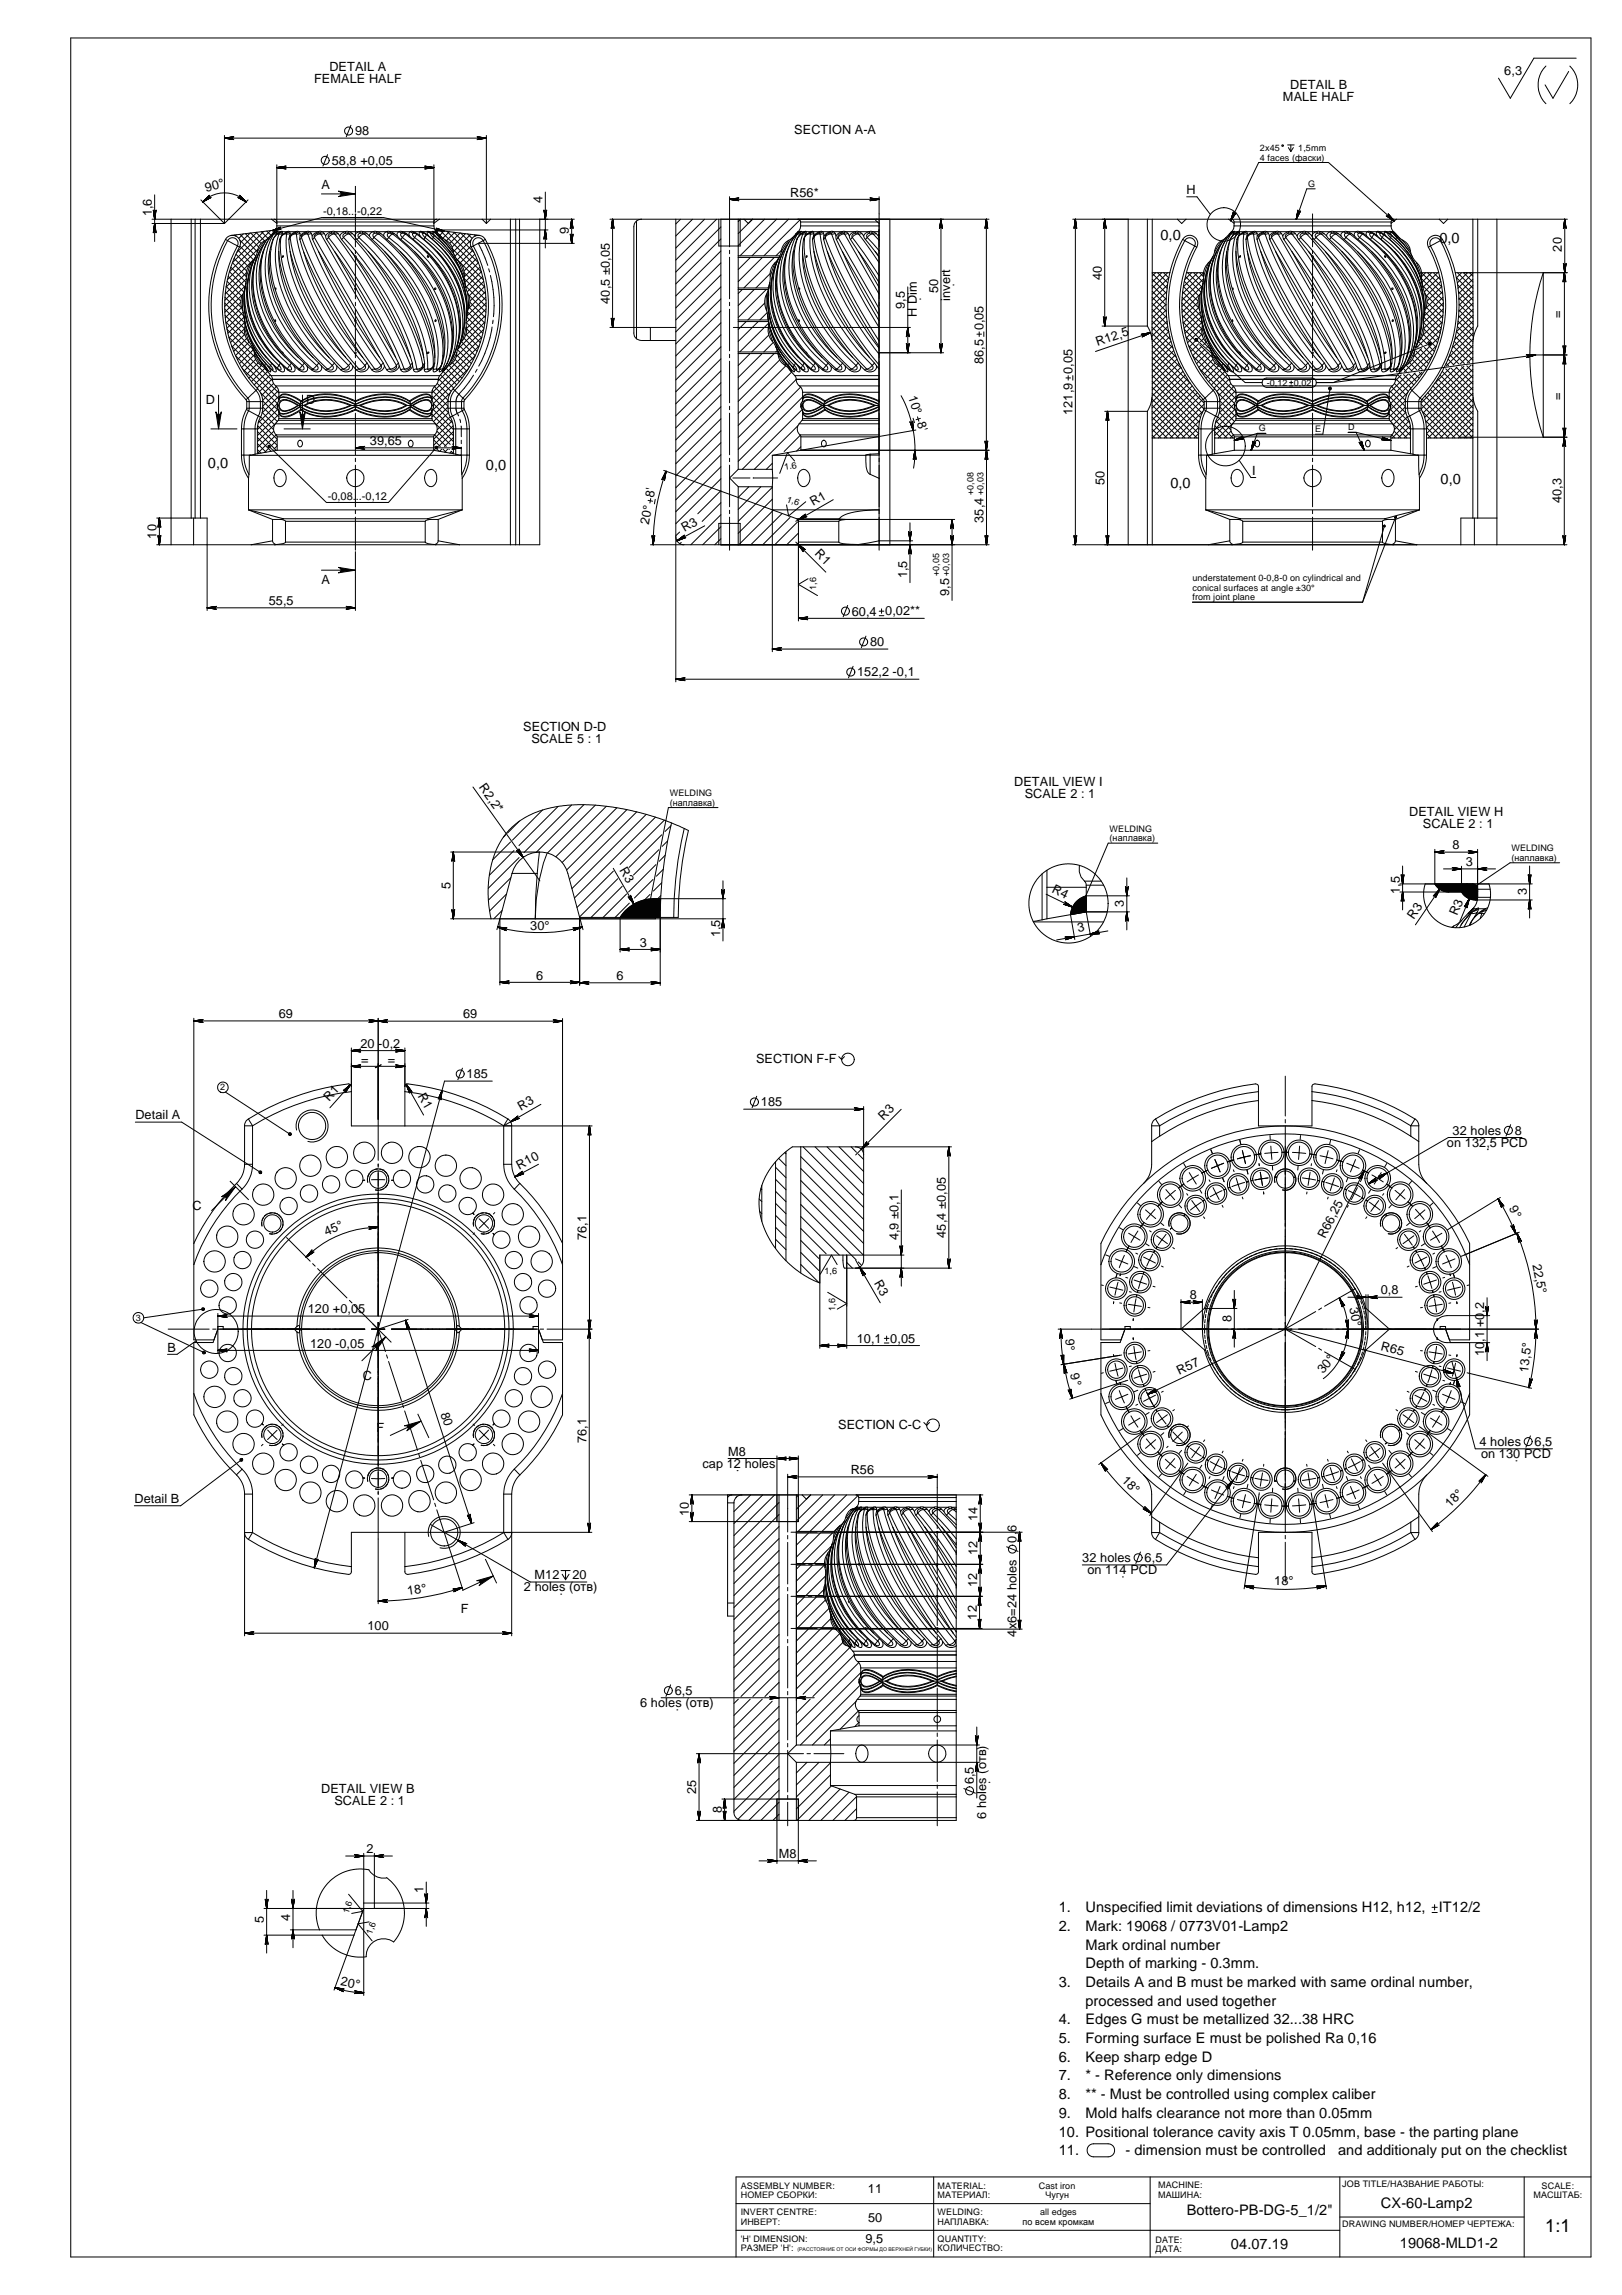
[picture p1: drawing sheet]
<svg xmlns="http://www.w3.org/2000/svg" width="594mm" height="841mm" viewBox="0 0 594 841" stroke-linecap="round" stroke-linejoin="round" font-family="sans-serif">
<defs><g id="words">
<text font-size="6.7" x="566" y="818">1:1</text>
<g font-size="5.3">
<text x="425" y="88.1">0,0</text>
<text x="527.2" y="89.1">0,0</text>
<text x="76.2" y="171.6">0,0</text>
<text x="178" y="172.4">0,0</text>
<text x="428.7" y="178.8">0,0</text>
<text x="527.6" y="177.4">0,0</text>
<text x="387.8" y="700.8">1.</text>
<text x="397.6" y="700.8">Unspecified limit deviations of dimensions H12, h12,</text>
<text x="527" y="700.8">IT12/2</text>
<text x="387.8" y="707.6">2.</text>
<text x="397.6" y="707.6">Mark: 19068 / 0773V01-Lamp2</text>
<text x="397.6" y="714.4">Mark ordinal number</text>
<text x="397.6" y="721.3">Depth of marking - 0.3mm.</text>
<text x="387.8" y="728.2">3.</text>
<text x="397.6" y="728.2">Details А and B must be marked with same ordinal number,</text>
<text x="397.6" y="735">processed and used together</text>
<text x="387.8" y="741.9">4.</text>
<text x="397.6" y="741.9">Edges G must be metallized 32...38 HRC</text>
<text x="387.8" y="748.7">5.</text>
<text x="397.6" y="748.7">Forming surface E must be polished Ra 0,16</text>
<text x="387.8" y="755.6">6.</text>
<text x="397.6" y="755.6">Keep sharp edge D</text>
<text x="387.8" y="762.4">7.</text>
<text x="397.6" y="762.4">* - Reference only dimensions</text>
<text x="387.8" y="769.3">8.</text>
<text x="397.6" y="769.3">** - Must be controlled using complex caliber</text>
<text x="387.8" y="776.1">9.</text>
<text x="397.6" y="776.1">Mold halfs clearance not more than 0.05mm</text>
<text x="387.8" y="783">10. Positional tolerance cavity axis T 0.05mm, base - the parting plane</text>
<text x="387.8" y="789.8">11.</text>
<text x="412.2" y="789.8">- dimension must be controlled</text>
<text x="490.1" y="789.8">and additionaly put on the checklist</text>
<text x="505.8" y="809">CX-60-Lamp2</text>
<text x="434.7" y="811.8">Bottero-PB-DG-5_1/2&quot;</text>
<text x="450.9" y="824">04.07.19</text>
<text x="512.7" y="823.8">19068-MLD1-2</text>
</g>
<g font-size="4.7">
<text x="120.7" y="25.9">DETAIL A</text>
<text x="551" y="27.6">6,3</text>
<text x="115" y="30.4">FEMALE HALF</text>
<text x="472.5" y="32.6">DETAIL B</text>
<text x="469.9" y="37">MALE HALF</text>
<text x="130" y="49.6">98</text>
<text x="290.9" y="49.2">SECTION A-A</text>
<text x="121.5" y="60.4">58,8 +0,05</text>
<text x="75.5" y="70.4" transform="rotate(-15 75.5 70.4)">90°</text>
<text x="117.7" y="69.2">A</text>
<text x="434.6" y="71.2">H</text>
<text x="198.7" y="74.3" transform="rotate(-90 198.7 74.3)">4</text>
<text x="289.4" y="72">R56*</text>
<text x="55.6" y="79.3" transform="rotate(-90 55.6 79.3)">1,6</text>
<text x="208.3" y="85.6" transform="rotate(-90 208.3 85.6)">9</text>
<text x="572.1" y="92.2" transform="rotate(-90 572.1 92.2)">20</text>
<text x="343.6" y="107.4" transform="rotate(-90 343.6 107.4)">50</text>
<text x="403.6" y="102.6" transform="rotate(-90 403.6 102.6)">40</text>
<text x="223.3" y="111.3" transform="rotate(-90 223.3 111.3)">40,5 ±0,05</text>
<text x="331.4" y="113.2" transform="rotate(-90 331.4 113.2)">9,5</text>
<text x="348" y="110.2" transform="rotate(-90 348 110.2)">invert</text>
<text x="335.8" y="116.1" transform="rotate(-90 335.8 116.1)">H Dim</text>
<text x="571.9" y="116.4" transform="rotate(-90 571.9 116.4)">=</text>
<text x="360.2" y="121.1" transform="rotate(-90 360.2 121.1)">0,05</text>
<text x="402" y="126.9" transform="rotate(-19 402 126.9)">R12,5</text>
<text x="360.2" y="133.4" transform="rotate(-90 360.2 133.4)">86,5</text>
<text x="392.8" y="137.1" transform="rotate(-90 392.8 137.1)">0,05</text>
<text x="75.4" y="148.2">D</text>
<text x="112.1" y="148.2">D</text>
<text x="332.7" y="145.4" transform="rotate(72 332.7 145.4)">10° 8'</text>
<text x="571.9" y="146.5" transform="rotate(-90 571.9 146.5)">=</text>
<text x="392.8" y="152" transform="rotate(-90 392.8 152)">121,9</text>
<text x="135.5" y="163.1">39,65</text>
<text x="404.6" y="177.8" transform="rotate(-90 404.6 177.8)">50</text>
<text x="458.6" y="174.1">I</text>
<text x="297.9" y="185.6" transform="rotate(-30 297.9 185.6)">R1</text>
<text x="571.9" y="184.5" transform="rotate(-90 571.9 184.5)">40,3</text>
<text x="360.3" y="191.5" transform="rotate(-90 360.3 191.5)">35,4</text>
<text x="57.3" y="197.3" transform="rotate(-90 57.3 197.3)">10</text>
<text x="237.7" y="192.5" transform="rotate(-80 237.7 192.5)">20° 8'</text>
<text x="250.7" y="195.1" transform="rotate(-30 250.7 195.1)">R3</text>
<text x="298.2" y="203.2" transform="rotate(45 298.2 203.2)">R1</text>
<text x="117.7" y="214.1">A</text>
<text x="332.2" y="211.9" transform="rotate(-90 332.2 211.9)">1,5</text>
<text x="98.4" y="221.7">55,5</text>
<text x="347.6" y="218.5" transform="rotate(-90 347.6 218.5)">9,5</text>
<text x="312" y="225.6">60,4</text>
<text x="324.2" y="225.5">0,02**</text>
<text x="318.7" y="236.8">80</text>
<text x="313.9" y="247.9">152,2 -0,1</text>
<text x="191.6" y="268">SECTION D-D</text>
<text x="194.6" y="272.4">SCALE 5 : 1</text>
<text x="175.3" y="288.5" transform="rotate(54 175.3 288.5)">R2,2*</text>
<text x="371.4" y="288.1">DETAIL VIEW I</text>
<text x="375.3" y="292.6">SCALE 2 : 1</text>
<text x="516.1" y="298.9">DETAIL VIEW H</text>
<text x="521.1" y="303.3">SCALE 2 : 1</text>
<text x="532" y="311.3">8</text>
<text x="536.9" y="317.4">3</text>
<text x="226.8" y="318.8" transform="rotate(60 226.8 318.8)">R3</text>
<text x="165" y="325.7" transform="rotate(-90 165 325.7)">5</text>
<text x="385" y="326.9" transform="rotate(26 385 326.9)">R4</text>
<text x="512.7" y="327.6" transform="rotate(-90 512.7 327.6)">1,5</text>
<text x="559.2" y="328.2" transform="rotate(-90 559.2 328.2)">3</text>
<text x="411.6" y="332.6" transform="rotate(-90 411.6 332.6)">3</text>
<text x="533.8" y="335.8" transform="rotate(-67 533.8 335.8)">R3</text>
<text x="194.2" y="340.8">30°</text>
<text x="394.9" y="341.5" transform="rotate(-10 394.9 341.5)">3</text>
<text x="517.8" y="337" transform="rotate(-56 517.8 337)">R3</text>
<text x="234.4" y="346.9">3</text>
<text x="263.7" y="343.5" transform="rotate(-90 263.7 343.5)">1,5</text>
<text x="196.4" y="359">6</text>
<text x="225.8" y="359.1">6</text>
<text x="102.1" y="373.1">69</text>
<text x="169.6" y="373.2">69</text>
<text x="132" y="384">20</text>
<text x="138.6" y="384">-0,2</text>
<text x="132.2" y="389.7">=</text>
<text x="142" y="389.7">=</text>
<text x="276.9" y="389.7">SECTION F-F</text>
<text x="170.9" y="395.2">185</text>
<text x="152.9" y="401.5" transform="rotate(60 152.9 401.5)">R1</text>
<text x="120.5" y="403.9" transform="rotate(-47 120.5 403.9)">R1</text>
<text x="190.8" y="407.1" transform="rotate(-30 190.8 407.1)">R3</text>
<text x="278.7" y="405.5">185</text>
<text x="49.6" y="410.2">Detail A</text>
<text x="323.6" y="410.7" transform="rotate(-45 323.6 410.7)">R3</text>
<text x="532" y="415.8">32 holes</text>
<text x="554.8" y="415.8">8</text>
<text x="530" y="420.3">on 132,5 PCD</text>
<text x="190.2" y="428.7" transform="rotate(-28 190.2 428.7)">R10</text>
<text x="70.5" y="443.3">C</text>
<text x="552.6" y="442.8" transform="rotate(63 552.6 442.8)">9°</text>
<text x="119.6" y="452.9" transform="rotate(-24 119.6 452.9)">45°</text>
<text x="214.8" y="454.4" transform="rotate(-90 214.8 454.4)">76,1</text>
<text x="329.1" y="454.6" transform="rotate(-90 329.1 454.6)">4,9 ±0,1</text>
<text x="346.5" y="453.6" transform="rotate(-90 346.5 453.6)">45,4 ±0,05</text>
<text x="485.3" y="454.2" transform="rotate(-63 485.3 454.2)">R66,25</text>
<text x="561.3" y="463.5" transform="rotate(79 561.3 463.5)">22,5°</text>
<text x="320" y="470.1" transform="rotate(60 320 470.1)">R3</text>
<text x="435.7" y="476.2">8</text>
<text x="494.3" y="479.3" transform="rotate(80 494.3 479.3)">30°</text>
<text x="505.7" y="474.4">0,8</text>
<text x="112.7" y="481.3">120 +0,05</text>
<text x="451" y="484.6" transform="rotate(-90 451 484.6)">8</text>
<text x="543.6" y="481.1" transform="rotate(-90 543.6 481.1)">,2</text>
<text x="390.2" y="490.7" transform="rotate(86 390.2 490.7)">9°</text>
<text x="543.6" y="491.7" transform="rotate(-90 543.6 491.7)">,1</text>
<text x="543.6" y="486.4" transform="rotate(-90 543.6 486.4)">+0</text>
<text x="61.3" y="495.4">B</text>
<text x="113.6" y="493.8">120 -0,05</text>
<text x="313.8" y="492.1">10,1</text>
<text x="326.1" y="492.1">0,05</text>
<text x="505.5" y="494.6" transform="rotate(15 505.5 494.6)">R65</text>
<text x="543.6" y="496.9" transform="rotate(-90 543.6 496.9)">10</text>
<text x="392" y="503.7" transform="rotate(77 392 503.7)">9°</text>
<text x="431.9" y="503.7" transform="rotate(-25 431.9 503.7)">R57</text>
<text x="484.6" y="503.6" transform="rotate(-50 484.6 503.6)">30°</text>
<text x="559.7" y="503.2" transform="rotate(-83 559.7 503.2)">13,5°</text>
<text x="132.9" y="505.7">C</text>
<text x="161.3" y="518" transform="rotate(72 161.3 518)">80</text>
<text x="137.9" y="524.7">F</text>
<text x="307" y="523.7">SECTION C-C</text>
<text x="214.8" y="528.9" transform="rotate(-90 214.8 528.9)">76,1</text>
<text x="266.7" y="533.5">M8</text>
<text x="541.9" y="529.9">4 holes</text>
<text x="562.1" y="529.9">6,5</text>
<text x="257.3" y="537.9">cap 12 holes</text>
<text x="542.5" y="534.3">on 130 PCD</text>
<text x="311.6" y="540.2">R56</text>
<text x="410.6" y="542.7" transform="rotate(45 410.6 542.7)">18°</text>
<text x="49.2" y="550.8">Detail B</text>
<text x="252.3" y="555.5" transform="rotate(-90 252.3 555.5)">10</text>
<text x="358" y="557.3" transform="rotate(-90 358 557.3)">14</text>
<text x="531.1" y="552.7" transform="rotate(-45 531.1 552.7)">18°</text>
<text x="372.4" y="561.4" transform="rotate(-90 372.4 561.4)">6</text>
<text x="372.4" y="565.3" transform="rotate(-90 372.4 565.3)">0,</text>
<text x="358" y="570" transform="rotate(-90 358 570)">12</text>
<text x="396.4" y="572.5">32 holes</text>
<text x="419.2" y="572.5">6,5</text>
<text x="195.8" y="578.7">M12</text>
<text x="209.7" y="578.7">20</text>
<text x="357.9" y="581.7" transform="rotate(-90 357.9 581.7)">12</text>
<text x="398.3" y="576.9">on 114 PCD</text>
<text x="466.7" y="580.8">18°</text>
<text x="149.4" y="584.5" transform="rotate(-8 149.4 584.5)">18°</text>
<text x="191.9" y="583.2">2 holes (отв)</text>
<text x="168.8" y="590.9">F</text>
<text x="357.7" y="593.5" transform="rotate(-90 357.7 593.5)">12</text>
<text x="134.6" y="597.5">100</text>
<text x="372.4" y="599.8" transform="rotate(-90 372.4 599.8)">4x6=24 holes</text>
<text x="247.1" y="621.1">6,5</text>
<text x="234.5" y="625.6">6 holes (отв)</text>
<text x="356.7" y="653.9" transform="rotate(-90 356.7 653.9)">6,5</text>
<text x="117.6" y="657">DETAIL VIEW B</text>
<text x="255" y="657.5" transform="rotate(-90 255 657.5)">25</text>
<text x="122.5" y="661.4">SCALE 2 : 1</text>
<text x="264.3" y="664.5" transform="rotate(-90 264.3 664.5)">8</text>
<text x="361.1" y="666.6" transform="rotate(-90 361.1 666.6)">6 holes (отв)</text>
<text x="134.2" y="679.1">2</text>
<text x="285.3" y="680.9">M8</text>
<text x="155.1" y="693.6" transform="rotate(-90 155.1 693.6)">1</text>
<text x="96.6" y="704.8" transform="rotate(-90 96.6 704.8)">5</text>
<text x="106.3" y="704" transform="rotate(-90 106.3 704)">4</text>
<text x="124.6" y="727.6" transform="rotate(10 124.6 727.6)">20°</text>
<text x="317.9" y="803.8">11</text>
<text x="317.9" y="814.2">50</text>
<text x="317" y="822.1">9,5</text>
</g>
<g font-size="4">
<text x="118.3" y="78.9">-0,18...</text>
<text x="130.8" y="78.9">-0,22</text>
<text x="120.1" y="183.2">-0,08...-0,12</text>
</g>
<g font-size="3.3">
<text x="461.5" y="58.8">4 faces (фаски)</text>
<text x="461.5" y="55.4">2x45</text>
<text x="475.5" y="55.4">1,5mm</text>
<text x="479.1" y="68.5">G</text>
<text x="464" y="141.4">-0,12</text>
<text x="473.9" y="141.4">0,02</text>
<text x="461" y="158.1">G</text>
<text x="481.8" y="158.4">Е</text>
<text x="493.8" y="157.7">D</text>
<text x="287.4" y="172.2" transform="rotate(-10 287.4 172.2)">1.6</text>
<text x="288" y="183.8" transform="rotate(20 288 183.8)">1,6</text>
<text x="356.6" y="181.5" transform="rotate(-90 356.6 181.5)">+0,08</text>
<text x="360.3" y="181.5" transform="rotate(-90 360.3 181.5)">+0,03</text>
<text x="344" y="211.1" transform="rotate(-90 344 211.1)">+0,05</text>
<text x="347.6" y="211.1" transform="rotate(-90 347.6 211.1)">+0,03</text>
<text x="436.8" y="213.1">understatement 0-0,8-0 on cylindrical and</text>
<text x="298.9" y="216.2" transform="rotate(-90 298.9 216.2)">1,6</text>
<text x="436.8" y="216.5">conical surfaces at angle ±30°</text>
<text x="436.8" y="219.9">from joint plane</text>
<text x="245.3" y="291.8">WELDING</text>
<text x="245.3" y="295.2">(наплавка)</text>
<text x="406.4" y="304.8">WELDING</text>
<text x="406.4" y="308.3">(наплавка)</text>
<text x="553.6" y="312">WELDING</text>
<text x="553.6" y="315.5">(наплавка)</text>
<text x="80.7" y="399.6">2</text>
<text x="302" y="466.8">1,6</text>
<text x="49.7" y="484">3</text>
<text x="305.9" y="480.3" transform="rotate(-90 305.9 480.3)">1,6</text>
<text x="127.6" y="701.3" transform="rotate(-70 127.6 701.3)">1,6</text>
<text x="136.2" y="709.1" transform="rotate(-70 136.2 709.1)">1,6</text>
<text x="271.3" y="802.1">ASSEMBLY NUMBER:</text>
<text x="343.4" y="802.1">MATERIAL:</text>
<text x="380.5" y="802.1">Cast iron</text>
<text x="424.2" y="801.9">MACHINE:</text>
<text x="491.6" y="801.6">JOB TITLE/НАЗВАНИЕ РАБОТЫ:</text>
<text x="564.6" y="802.2">SCALE:</text>
<text x="271.3" y="805.5">НОМЕР СБОРКИ:</text>
<text x="343.4" y="805.5">МАТЕРИАЛ:</text>
<text x="382.9" y="805.5">Чугун</text>
<text x="424.2" y="805.4">МАШИНА:</text>
<text x="561.6" y="805.6">МАСШТАБ:</text>
<text x="271.3" y="811.8">INVERT CENTRE:</text>
<text x="271.3" y="815.2">ИНВЕРТ:</text>
<text x="343.4" y="811.8">WELDING:</text>
<text x="343.4" y="815.2">НАПЛАВКА:</text>
<text x="374.5" y="815.2">по всем кромкам</text>
<text x="381" y="811.8">all edges</text>
<text x="271.3" y="821.6">'H' DIMENSION:</text>
<text x="343.4" y="821.6">QUANTITY:</text>
<text x="423.2" y="821.8">DATE:</text>
<text x="491.6" y="816">DRAWING NUMBER/НОМЕР ЧЕРТЕЖА:</text>
<text x="271.3" y="825.1">РАЗМЕР 'Н':</text>
<text x="343.4" y="825.1">КОЛИЧЕСТВО:</text>
<text x="423.2" y="825.2">ДАТА:</text>
</g>
<text font-size="1.9" x="292.1" y="825">(РАССТОЯНИЕ ОТ ОСИ ФОРМЫ ДО ВЕРХНЕЙ ГУБКИ)</text>
</g></defs>
<g fill="none" stroke="#000" stroke-width=".37">
<path d="M25.9 13.9h556.8v813.2h-556.8zM566.2 24.2a9.8 9.8 0 0 0 0 13.8M574.5 26.2l-5.7 9.8-2.9-4.9M575 24.2a9.7 9.7 0 0 1 0 13.8M577.3 21.3h-15.5l-8.6 14.7-4.3-7.4M82.2 50.6h95.9M82.2 49.6v32.3M120 56.7l-1.7 4.2M128.5 45.9l-1.7 4.2M178.1 49.6v32.3M471.6 53.1h2.4M471.9 54.1l.9 1.4"/>
<path d="M472.8 53.1v2.4M473.7 54.1l-.9 1.4M56.6 71.4v17.1M73.6 73.3l8.6 8.6M74.3 74a11.2 11.2 0 0 1 15.9 0M90.8 73.3l-8.6 8.6M101.4 60.4v22.4M101.4 61.4h57.5M117.7 71.1h12.5M130.2 68.1v9.8M130.2 78.4v12.1M158.9 60.4v22.4"/>
<path d="M199.7 70.4v20.5M267.2 72.1v18.4M267.2 73.1h54.8M322 72.1v129.5M434.6 72.1h3.8l4.9 6.5M480.7 78.4v12.1M481.7 69.2h-3.1l-3.8 11.1M55.7 80.3h44.7M55.7 81.9h26.5M62.7 80.3v119.3M70 80.3v109.6M71.5 80.3v109.6"/>
<path d="M73.4 80.3v109.6M82.6 87.7a50.6 50.6 0 0 0 7.5 58.8M82.6 87.7l.8 .5M83.4 88.2a49.8 49.8 0 0 0 7.4 57.7M83.4 88.2a2.06 2.06 0 0 1 2.8-.8 2.06 2.06 0 0 1 .8 2.8M83.4 88.2l3.6 2M84 99.6l5.7 5.7M84.5 97.9l5.6 5.5M84.8 86.3a2.89 2.89 0 0 0-2.2 1.4M84.8 86.3a2.89 2.89 0 0 1 2.8 1.2 2.89 2.89 0 0 1 .1 3M84.8 86.3h.1M85.1 96.3l5.1 5.1"/>
<path d="M85.7 94.7l4.6 4.6M85.9 86.1l.4 .4M86.4 93.2l4.6 4.5M86.6 86l-.4 .4M87 90.2a45.5 45.5 0 0 0 6.8 52.9M87 90.2l.7 .3M87.1 91.7l4.8 4.8M87.7 90.5a44.6 44.6 0 0 0 6.7 52M87.8 88l5.9 5.9M87.9 90.2l5 5.1M87.9 85.9l6.3 6.3M89.1 85.7l-1.6 1.7"/>
<path d="M89.9 85.6l4.8 4.9M91.6 85.4l-3.5 3.5M91.8 85.4l3.8 3.8M91.9 96.4l-1.6 5M91.9 96.4l-.5 .6a6.8 6.8 0 0 0-1.1 5.5l-.2 1.2M92.8 96a33.6 33.6 0 0 0 7.3 31.9l6 6M93 95.4a30.6 30.6 0 0 0 3 29.1l2.4 3.5 2.7 3.3 4.3 3.9M93.3 94.7l-10.5 10.5M93.4 94.5a30.2 30.2 0 0 0 3.8 32.5l3.3 4M93.4 94.5l-1.5 1.9M93.6 94.1a30.7 30.7 0 0 0 2.7 31.3l4.2 5.6M93.6 94.1v.2"/>
<path d="M93.6 94.1l-.2 .4M93.8 85.2l3.1 3.1M94.1 85.1l-7.4 7.4M94.4 91.4l-11.1 11.1M95 92.2a30 30 0 0 0 1.3 28 41.6 41.6 0 0 0 8.2 10.8M95 92.2a30 30 0 0 0 .5 25.2 46.6 46.6 0 0 0 9 13.6M95.7 84.9l2.5 2.5M96.4 89.9a27.4 27.4 0 0 0-2 23.5 47.1 47.1 0 0 0 15.2 21.8M96.4 92.2a33.1 33.1 0 0 0 4.1 28 48.6 48.6 0 0 0 8.8 10.8M96.4 92.2a34 34 0 0 0 3.3 25.2 54 54 0 0 0 9.6 13.6M96.6 84.8l-11.5 11.5M96.9 88.2l-2.7 4.3"/>
<path d="M96.9 88.2a4.9 4.9 0 0 0-2.7 4.2l-.6 1.7M97.2 88.5a29.5 29.5 0 0 0-.8 26 48.6 48.6 0 0 0 14.3 19.4M97.7 84.7l1.5 1.5M98.1 88.4a24 24 0 0 0-2.3 14.8M98.3 87.2l-3.3 5M98.3 87.2l-1.4 1M98.4 87.9h.1M98.4 87.7l-2 4.5M98.8 92.2a36.5 36.5 0 0 0 4.7 24.3 55.6 55.6 0 0 0 11.1 14.5M98.8 92.2a42.5 42.5 0 0 0 6.1 25.2 63.9 63.9 0 0 0 9.7 13.6M99.1 84.5l-15.1 15.1M99.4 80.3l2 1.5"/>
<path d="M99.5 86.4l-1.1 1.3M99.7 84.4l.6 .7M99.8 85.6l-1.5 1.6M99.9 85.5v.1M100 87.7l-1.2 4.5M100 84.4l17.8-4.7h22.7l22.1 5M100.2 85.5l-.3 .2M100.2 85.5l-.7 .9M100.2 87.4l-.2 .3M100.3 85.1l-.5 .5M100.4 80.3l.9 .5 .1 .6h57.5l.2-.6 .8-.5M100.4 80.3h59.5"/>
<path d="M100.8 86.4l-.8 1.3M101 84.3l-1.2 1.3M101 84.3l-16.2 2M101.3 84.9l-2.8 2.8M101.3 84.9h.3M101.3 84.9h-.7l-.4 .6M101.3 84.9l-1.8 1.5M101.3 85.5l-.9 .3a24.9 24.9 0 0 0-2.3 20.3 53.7 53.7 0 0 0 17.9 27.8M101.3 85.5l-.5 .9M101.4 82.8h57.5M101.4 82.8l-.4 1.5M101.6 84.9l-.8 .4"/>
<path d="M101.6 84.9l-.3 .6M101.6 84.9h1.3M101.6 85.8h.6M102.1 92.2a49.3 49.3 0 0 0 9.4 28 67.3 67.3 0 0 0 9 10.8M102.1 92.2a62.9 62.9 0 0 0 10.3 27.9l3.6 5.3 4.5 5.6M102.2 85.8a31.3 31.3 0 0 0 .8 20.3 66 66 0 0 0 18.7 27.8M102.4 87.7l-.3 4.5M102.9 84.9l-1.9 1.4a6.4 6.4 0 0 0-1.7 4.5 39.5 39.5 0 0 0 4.6 23.2 69.8 69.8 0 0 0 16 21.2M102.9 84.9h.4M102.9 84.9l-2.1 1.5M102.9 87l-.5 .7M102.9 87a42.2 42.2 0 0 0 4.3 21.4 86.6 86.6 0 0 0 18.4 26.8"/>
<path d="M103.1 86.4l-.7 1.3M103.3 84.9l-1.1 .5v.4M103.3 84.9l.1 .6M103.3 84.9h2M103.4 85.5l-1.2 .3M103.4 85.5l-.3 .9M103.5 93.9h.3l-.3 .4zM104.6 85.4l-.9 .6-.8 1M104.6 85.4h.2M104.8 85.4l.1 .4M104.9 85.8a41.6 41.6 0 0 0 3.9 20.3 87.2 87.2 0 0 0 18.8 27.8M104.9 85.8l-1.2 .2"/>
<path d="M105.3 84.9h.7M105.3 84.9l-1.1 .5-1.1 1M105.3 84.9l-.7 .5M105.8 87.7l.5 4.5M106 84.9l-1.2 .5M106 84.9l.3 .6M106 84.9h2.5M106.1 86.4l-.3 1.3M106.3 92.2a74.3 74.3 0 0 0 18.5 36.9l1.8 1.9M106.3 85.5l-1.4 .3M106.3 87l-.5 .7M106.3 87a86.4 86.4 0 0 0 11.8 29.8l7.1 10.7 6.3 7.7"/>
<path d="M106.3 92.2a111.9 111.9 0 0 0 20.3 38.8M106.3 85.5l-.2 .9M107.9 85.4l-1.2 .7-.4 .9M107.9 85.4h.3M108.2 85.4l.3 .4M108.5 84.9h.8M108.5 84.9l-1.2 .5-1.2 1M108.5 84.9l-.6 .5M108.5 85.8a79.7 79.7 0 0 0 11.2 28.7l1.6 2.7a125.2 125.2 0 0 0 12.3 16.7M108.5 85.8a2.15 2.15 0 0 0-2.2 1.2M109.3 84.9l-1.1 .5M109.3 84.9l.6 .6"/>
<path d="M109.3 84.9h3M109.8 87.7l1.4 4.5M109.9 85.5l-1.4 .3M109.9 85.5v.9M109.9 86.4l-.1 1.3M110.4 87l-.6 .7M110.4 87a215.8 215.8 0 0 0 26.9 48.2M111.2 92.2a115.9 115.9 0 0 0 21.6 38.8M111.2 92.2a227.9 227.9 0 0 0 21.6 38.8M111.8 85.4l-.1 .1a1.56 1.56 0 0 0-1.3 1.5M111.8 85.4h.6M112.3 84.9h1"/>
<path d="M112.3 84.9l-1.3 .5-1.1 1M112.3 84.9l-.5 .5M112.4 85.4l.3 .4M112.7 85.8a209.8 209.8 0 0 0 26.9 48.1M112.7 85.8a2.35 2.35 0 0 0-2.3 1.2M113.3 84.9l-.9 .5M113.3 84.9l.7 .6M113.3 84.9h3.4M114 85.5l-1.3 .3M114 85.5l.3 .9M114.3 86.4l.2 1.3M114.5 87.7l2.2 4.5"/>
<path d="M115.1 87l-.6 .7M115.1 87l27.8 48.2M116.4 85.4a1.38 1.38 0 0 0-1.3 1.6M116.4 85.4h.6M116.7 84.9h1.1M116.7 92.2a218.9 218.9 0 0 0 13.3 25.1M116.7 84.9l-1.3 .5-1.1 1M116.7 84.9l-.3 .5M116.7 92.2l22.3 38.8M117 85.4l.5 .4M117.5 85.8l27.7 48.1M117.5 85.8a2.47 2.47 0 0 0-2.4 1.2"/>
<path d="M117.8 84.9l-.8 .5M117.8 84.9l.9 .6M117.8 84.9h3.7M118.7 85.5l-1.2 .3M118.7 85.5l.6 .9M119.3 86.4l.3 1.3M119.6 87.7l3 4.5M120.3 87l-.7 .7M120.3 87a219.8 219.8 0 0 1 27.7 48.2M121.4 85.4l-.7 .3-.5 .6 .1 .7M121.4 85.4h.6M121.5 84.9h1.1"/>
<path d="M121.5 84.9a3.1 3.1 0 0 0-2.2 1.5M121.5 84.9l-.1 .5M122 85.4l.6 .4M122.6 92.2a231.3 231.3 0 0 1 22.3 38.8M122.6 92.2l7.7 13.3M122.6 85.8a222.9 222.9 0 0 1 27.8 48.1M122.6 85.8a2.69 2.69 0 0 0-2.3 1.2M122.6 84.9l-.6 .5M122.6 84.9l1.2 .6M122.6 84.9h3.9M123.8 85.5l-1.2 .3M123.8 85.5l.7 .9"/>
<path d="M124.5 86.4l.6 1.3M125.1 87.7l3.6 4.5M125.8 87l-.7 .7M125.8 87a114.4 114.4 0 0 1 26.4 45.7l.5 2.5M126.5 84.9h1.2M126.5 84.9a2.61 2.61 0 0 0-2 1.5M126.5 84.9l.2 .5M126.7 85.4l-.7 .3a.88 .88 0 0 0-.2 1.3M126.7 85.4h.6M127.3 85.4l.7 .4M127.7 84.9l-.4 .5M127.7 84.9l1.3 .6"/>
<path d="M127.7 84.9h4M128 85.8a116.6 116.6 0 0 1 26.3 45.2l.6 2.9M128 85.8a2.7 2.7 0 0 0-2.2 1.2M128.7 92.2l1.3 1.6M128.7 92.2l1.2 1.7M129 85.5l-1 .3M129 85.5l.9 .9M129.9 86.4l.8 1.3M129.9 93.9l.3 .4M130 93.8l.4 .1v.4M130 93.8l-.1 .1M130.2 94.3l.4 .7a229.7 229.7 0 0 1 19.8 36"/>
<path d="M130.2 91.7v1.3M130.2 94.3v15.2M130.4 94.3a115.1 115.1 0 0 1 20 36.7M130.4 94.3h-.2M130.7 87.7l4.2 4.5M131.4 87l-.7 .7M131.4 87a80.9 80.9 0 0 1 24.6 40.5l.6 5.2 .1 2.5M131.7 84.9h1.2M131.7 84.9l.3 .5M131.7 84.9a2.09 2.09 0 0 0-1.8 1.5M132 85.4l-.2 .1a.88 .88 0 0 0-.4 1.5M132 85.4h.7"/>
<path d="M132.7 85.4l.7 .4M132.9 84.9l1.4 .6M132.9 84.9l-.2 .5M132.9 84.9h3.9M133.4 85.8a82.9 82.9 0 0 1 24.2 38.7l1.1 6.5v2.9M133.4 85.8l-1.2 .4-.8 .8M134.3 85.5l-.9 .3M134.3 85.5l1 .9M134.9 92.2a76.7 76.7 0 0 1 20.2 38.2l.1 .6M134.9 92.2a111.5 111.5 0 0 1 20.3 38.8M135.3 86.4l1 1.3M136.3 87.7l4.6 4.5"/>
<path d="M136.8 84.9h1.2M136.8 84.9l.6 .5M136.8 84.9a1.69 1.69 0 0 0-1.5 1.5M137 87l-.7 .7M137 87a63.8 63.8 0 0 1 23.2 38 28.9 28.9 0 0 1-.3 10.2M137.4 85.4l-.3 .1a.84 .84 0 0 0-.5 .7 .84 .84 0 0 0 .4 .8M137.4 85.4h.6M138 84.9l1.4 .6M138 85.4l.8 .4M138 84.9h3.7M138 84.9v.5M138.8 85.8a65.6 65.6 0 0 1 22.7 35.1l.4 2.6"/>
<path d="M138.8 85.8l-1.1 .4-.7 .8M139.4 85.5l-.6 .3M139.4 85.5l1.1 .9M140.5 86.4l1.2 1.3M140.9 92.2a61 61 0 0 1 18.1 33.2l.3 5.6M140.9 92.2a77.1 77.1 0 0 1 17.9 34.8l.5 4M141.7 84.9h1.1M141.7 84.9l.8 .5M141.7 84.9a1.38 1.38 0 0 0-1.2 1.5M141.7 87.7l4.9 4.5M142.4 87l-.7 .7M142.4 87a52.6 52.6 0 0 1 21.6 35.3 26.8 26.8 0 0 1-1.9 12.9"/>
<path d="M142.5 85.4l-.6 .6 .5 1M142.5 85.4h.5M142.8 84.9l1.5 .6M142.8 84.9l.2 .5M142.8 84.9h3.5M143 85.4l.8 .4M143.8 85.8l-1.4 1.2M143.8 85.8a54.3 54.3 0 0 1 21.2 32.4M144.3 85.5l-.5 .3M144.3 85.5l1.2 .9M145.5 86.4l1.3 1.3M146.3 84.9h1"/>
<path d="M146.3 84.9l.9 .5M146.3 84.9a1.12 1.12 0 0 0-.8 1.5M146.6 92.2a50.7 50.7 0 0 1 16.3 30.6 28.1 28.1 0 0 1-.4 8.2M146.6 92.2a58.6 58.6 0 0 1 16 32.4l-.1 6.4M146.8 87.7l5 4.5M147.2 85.4l-.5 .6 .7 1M147.2 85.4h.5M147.3 84.9l1.5 .6M147.3 84.9l.4 .5M147.3 84.9h3.1M147.4 87l-.6 .7M147.4 87a45.4 45.4 0 0 1 19.7 32.6 25.8 25.8 0 0 1-2.8 14"/>
<path d="M147.7 85.4l.8 .4M148.5 85.8l-1.1 1.2M148.5 85.8a46.5 46.5 0 0 1 19.5 30.3 26 26 0 0 1-3.1 16.6M148.8 85.5l-.3 .3M148.8 85.5l1.1 .9M149.9 86.4l1.5 1.3M150.4 84.9h.8M150.4 84.9l1 .5M150.4 84.9a.97 .97 0 0 0-.5 1.5M151.2 84.9l.5 .5M151.2 84.9l1.5 .6M151.2 84.9h2.6"/>
<path d="M151.4 85.4l-.3 .6 .7 1M151.4 87.7l4.9 4.5M151.4 85.4h.3M151.8 85.4l.7 .4M151.8 92.2a42.1 42.1 0 0 1 14.4 30.6 24.7 24.7 0 0 1-1.5 8.2M151.8 92.2a48.9 48.9 0 0 1 14 29.8 25.2 25.2 0 0 1-1.1 9M151.8 87a40.4 40.4 0 0 1 17.7 29.8 27.3 27.3 0 0 1-.9 8.7M151.8 87l-.4 .7M152.6 85.8a39.7 39.7 0 0 1 17.5 30.2l-.4 5.5-1.8 5.8M152.6 85.8l-.8 1.2M152.7 85.5l-.2 .3M152.7 85.5l1.1 .9"/>
<path d="M153.8 86.4l1.5 1.3M153.8 84.9h.7M153.8 84.9l1.1 .5M153.8 84.9a1 1 0 0 0 0 1.5M154.5 84.9l1.3 .6M154.5 84.9l.7 .5M154.5 84.9h2M154.9 85.4l-.1 .6 .9 1M154.9 85.4h.3M155.2 85.4l.7 .4M155.3 87.7l4.8 4.5M155.7 87a35.7 35.7 0 0 1 15.3 27.3"/>
<path d="M155.7 87l-.4 .7M155.8 85.5l.1 .3M155.8 85.5l1.2 .9M155.9 85.8a34.4 34.4 0 0 1 15 30.4M155.9 85.8h.1M156.2 86l-.5 1M156.3 92.2a36.2 36.2 0 0 1 12.1 30.6 26.3 26.3 0 0 1-2.6 8.2M156.3 92.2a40.7 40.7 0 0 1 12 29.8 25.2 25.2 0 0 1-2.5 9M156.5 84.9h.6M156.5 84.9l1.2 .5 .3 .9 .7 .7M156.5 84.9v.5l.5 1M157 86.4l1.4 1.3"/>
<path d="M157.1 84.9l1.2 .9M157.1 84.9l1.1 .6M157.1 84.9h1.4M158.2 85.5v.1a32.9 32.9 0 0 1 12.3 19M158.2 85.5l1.1 .9M158.4 87.7l4.5 4.5M158.5 84.9h.3M158.5 84.9l1 .5M158.5 84.9l.8 1.5M158.7 87a33 33 0 0 1 11 14.9M158.7 87l-.3 .7M158.8 84.9l1 .6"/>
<path d="M158.8 84.9l.6 .4M158.8 84.9h.8M158.9 82.8l.4 1.5M159 86.3l-.3 .7M159.3 86.4l1.4 1.3M159.3 84.3l.5 .6M159.3 84.3l16.2 2M159.3 84.3h41.4M159.4 85.3l.5 .4M159.6 84.9l-.1-.2 .2 .2M159.6 84.9l.5 .3M159.6 84.9l1.1 1.5"/>
<path d="M159.7 84.9l.4 .4zM159.7 84.9h.1M159.8 85.7l1.1 1.3M159.8 85.5l.1 .2M159.8 84.9l1 1M159.8 85.5l.9 .9M159.9 85.7l1.6 1.5M159.9 80.3h50.5M159.9 85.7h.1M160.1 92.2a32 32 0 0 1 8.6 33.2l-.6 1.5M160.1 92.2a34.9 34.9 0 0 1 9.5 29.8l-1.8 5.5M160.4 84.7l-.4 .4"/>
<path d="M160.7 87.7l4.1 4.5M160.7 86.4l1.4 1.3M160.8 85.9l.9 1M160.9 87l2.8 2.7 1.7 2.2M160.9 87l-.2 .7M160.9 80.3l-2 1.5M161 86.7l-.1 .3M161.7 86.9l1.5 1.1a4.7 4.7 0 0 1 2.7 3.8M161.7 84.9l14.6 14.7M162.1 87.7l2.6 3.3 1.9 2.8M162.1 87.2v.5M162.2 85.1l-1.1 1.1"/>
<path d="M162.9 92.2a30.1 30.1 0 0 1 8.1 23.3M162.9 92.2a32.2 32.2 0 0 1 7.9 25.3M163 88l2.9 3.8M163.7 84.8l11.5 11.5M164.6 84.9l-2.4 2.4M164.8 92.2a31.3 31.3 0 0 1 5.8 13M164.8 92.2a28.5 28.5 0 0 1 5.4 11.2M165.8 91.3l11.2 11.2M165.9 91.8l.7 2M166.2 85.1l7.4 7.4M166.5 85.2l-2.9 3M166.6 93.8l1.6 2.3a5.8 5.8 0 0 1 1.9 4.9"/>
<path d="M167.1 94.8l10.4 10.4M168.1 96.2l2 4.8M168.5 85.4l-3.7 3.7M168.7 85.4l3.6 3.5M170.1 99.9l7.7 7.8M170.5 85.6l-4.9 4.9M171.2 85.7l1.7 1.7M172.4 85.9l-6.4 6.4M172.5 90.2l-5.1 5.1M172.5 88l-5.9 5.9M172.6 90.5a44.7 44.7 0 0 1-6.7 52M173.2 91.7l-4.7 4.7"/>
<path d="M173.4 90.2a45.6 45.6 0 0 1-6.8 52.9M173.4 90.2l-.8 .3M173.7 86l.5 .4M173.9 93.2l-4.5 4.5M174.4 86.1l-.4 .4M174.6 94.7l-4.6 4.6M175.2 96.3l-5.2 5.2M175.5 86.3a2.87 2.87 0 0 1 2.3 1.4M175.5 86.3a2.92 2.92 0 0 0-2.9 4.2M175.5 86.3h.1M175.8 97.9l-5.6 5.5M176.3 99.6l-5.7 5.7"/>
<path d="M176.6 80.3l1.5 1.6M177 88.2a49.6 49.6 0 0 1-7.5 57.7M177 88.2a2.06 2.06 0 0 0-2.8-.8 2.06 2.06 0 0 0-.8 2.8M177 88.2l-3.6 2M177.8 87.7a50.6 50.6 0 0 1-7.6 58.8M177.8 87.7l-.8 .5M179 98.5l.3 1.2M179.7 80.3l-1.6 1.6M186.9 80.3v119.3M188.9 80.3v119.3M190.3 80.3v119.3M197.7 80.3v119.3h-38"/>
<path d="M209.4 80.3v8.9M210.4 89.2h-35.2l3.4 8.1M223.4 80.3h138.8M224.4 80.3v39.7M233.1 81a2.38 2.38 0 0 0-.9 2.1v38.9a2.39 2.39 0 0 0 .9 2.1M233.1 81v43.1M234.9 80.3l-1.8 .7M247.5 80.3v169.6M249.3 80.3l-1.8 1.8M253.7 80.3l-6.2 6.2M258.1 80.3l-10.6 10.6M262.5 80.3l-15 15"/>
<path d="M263.3 80.3v9.9h7.8v-9.9M264 92l-16.5 16.4M264 96.3l-16.5 16.5M264 83.2l-16.5 16.5M264 87.6l-16.5 16.4M264 80.3v119.3M267.2 91.7v1.3M267.2 94.3v15.2M270.4 93.8v.5M270.4 94.3h15M270.4 93.8h15.2M270.4 80.3v13.5"/>
<path d="M270.4 94.3v11.2M271.2 80.3l-.8 .9M272.5 80.3l1.6 1.6M274.8 94.3l-4.4 4.5M275.6 80.3l-5.2 5.3M279.2 94.3l-8.8 8.9M280 80.3l-9.6 9.7M283.6 94.3l-11.1 11.2M283.9 96.3l-1.7 4.9M283.9 96.3a6.4 6.4 0 0 0-1.8 6l-.2 1.2M284.4 80.3l-13.4 13.5M284.6 96a32.7 32.7 0 0 0 5.4 29.3l3.3 4.1 4.6 4.5"/>
<path d="M285.1 94.8a30.3 30.3 0 0 0 2.2 28.8 45.4 45.4 0 0 0 9.9 11.6M285.3 94.3a30.1 30.1 0 0 0 3.7 32.7l3.4 4M285.3 94.3l-1.4 2M285.4 94.3a31 31 0 0 0 2.7 31.1l4.3 5.6M285.4 94.3h-.1M285.6 93.8l-.2 .5M286.2 91.7l-2 2.1M286.9 92.2a30.6 30.6 0 0 0 2.2 29.7 44.6 44.6 0 0 0 7.2 9.1M286.9 92.2a30.2 30.2 0 0 0 .5 25.2 45.5 45.5 0 0 0 8.9 13.6M288.2 89.9a28 28 0 0 0-1.3 25.3l1.4 3.4 2.6 4.7M288.2 92.2a33.3 33.3 0 0 0 3.6 27.1 50.1 50.1 0 0 0 9.3 11.7M288.2 92.2a34.6 34.6 0 0 0 3.3 25.2 54 54 0 0 0 9.6 13.6"/>
<path d="M288.8 80.3l-13.4 13.5M288.8 88.1l-2.7 4.3M288.8 88.1a5.9 5.9 0 0 0-2.9 4.9l-.3 .8M289.1 88.5a29.5 29.5 0 0 0-.9 26 49.1 49.1 0 0 0 14.4 19.4M290.3 87.1l-1.8 2.2-1.6 2.9M290.3 87.1l-1.5 1M290.6 92.2a40.2 40.2 0 0 0 8.1 29.7 57.1 57.1 0 0 0 7.8 9.1M290.6 92.2a43.4 43.4 0 0 0 6.1 25.2 68.1 68.1 0 0 0 9.8 13.6M290.9 97.2a61 61 0 0 0 20.8 38M291 92.1l-.1 4.9M291.3 86.4l-1.9 2.9-1.2 2.9M291.5 85.8l-1.2 1.3"/>
<path d="M291.8 87.7l-1.2 4.5M292 85.5l-.5 .3M292 85.5l-.7 .9M292.1 87.4l-1.1 4.7M292.1 85.8a28.1 28.1 0 0 0-1.4 23 56.1 56.1 0 0 0 17.1 25.1M292.1 85.6v.2M292.3 80.3a1.01 1.01 0 0 1 .9 1.1M292.4 84.9l-.9 .9M292.4 84.9l.2-.2-.1 .2M292.5 84.9l-.4 .3M292.5 84.9l-.5 .6M292.5 84.9h.6"/>
<path d="M292.7 86.4l-.9 1.3M292.9 80.6l-13.1 13.2M293.1 84.9l-2 1.8a21.8 21.8 0 0 0-3.4 16.8M293.1 84.9h.3M293.1 84.9l-1.8 1.5M293.2 85.5l-1.1 .3M293.2 85.5l-.5 .9M293.2 82.8l-.1 .9-.7 1.2M293.2 81.4h28.2M293.2 82.8h28.8M293.2 81.4v1.4M293.4 84.9l-.9 .5"/>
<path d="M293.4 84.9l-.2 .6M293.4 84.9h1.3M293.4 85.8h.6M293.9 92.2a50.6 50.6 0 0 0 10.7 29.7 63.7 63.7 0 0 0 7.7 9.1M293.9 92.2a65.3 65.3 0 0 0 12.1 30.6l6.3 8.2M294 85.8a31.3 31.3 0 0 0 .9 20.3 67.1 67.1 0 0 0 18.6 27.8M294.3 87.7l-.4 4.5M294.7 84.9l-1.8 1.3-1.1 1.5M294.7 84.9h.5M294.7 84.9l-2 1.5M294.7 87l-.4 .7M294.7 87a41.3 41.3 0 0 0 4.3 21.4 85.5 85.5 0 0 0 18.5 26.8"/>
<path d="M294.9 86.4l-.6 1.3M295.2 84.9l-1.2 .5v.4M295.2 84.9v.6M295.2 84.9h1.9M295.2 85.5l-1.2 .3M295.2 85.5l-.3 .9M295.4 93.8h.2v.3l-.3 .2zM296.4 85.4h.3M296.7 85.4l.1 .4M296.8 85.8a43.4 43.4 0 0 0 5.1 23 87.3 87.3 0 0 0 17.6 25.1M296.8 85.8l-1.3 .2M297.1 84.9l-.1 .2a4.1 4.1 0 0 0-2.3 1.9"/>
<path d="M297.1 84.9h.7M297.1 84.9l-2.2 1.5M297.6 87.7l.5 4.5M297.8 84.9l-1.1 .5M297.8 84.9l.3 .6M297.8 84.9h2.5M298 86.4l-.4 1.3M298.1 85.5l-1.3 .3M298.1 85.5l-.1 .9M298.1 92.2a73.9 73.9 0 0 0 16.8 34.8l3.5 4M298.1 87l-.5 .7M298.1 92.2a110.8 110.8 0 0 0 20.3 38.8"/>
<path d="M298.1 87a82 82 0 0 0 11.8 29.8l5.3 8.2 6.7 8.6M299.8 85.4h.3M300.1 85.4l.3 .4M300.3 84.9l-.2 .2a3.3 3.3 0 0 0-2 1.9M300.3 84.9h.8M300.3 84.9l-1.2 .5-1.1 1M300.4 85.8a78.9 78.9 0 0 0 11.1 28.7l5.2 8.2 5.2 7M300.4 85.8a2.14 2.14 0 0 0-2.3 1.2M301.1 84.9l-1 .5M301.1 84.9l.6 .6M301.1 84.9h3M301.7 85.5l-1.3 .3"/>
<path d="M301.7 87.7l1.3 4.5M301.7 85.5l.1 .9M301.8 86.4l-.1 1.3M302.2 87l-.5 .7M302.2 87a200 200 0 0 0 19.7 37.8M303 92.2a116 116 0 0 0 18.9 35.3M303 92.2a227.9 227.9 0 0 0 18.9 34.7M303.7 85.4l-.2 .1a1.61 1.61 0 0 0-1.3 1.5M304.1 84.9h1M304.1 84.9l-1.2 .5-1.1 1M304.1 84.9l-.4 .5h.5M304.2 85.4l.4 .4"/>
<path d="M304.6 85.8a2.47 2.47 0 0 0-2.4 1.2M304.6 85.8a192.7 192.7 0 0 0 17.3 34.1M305.1 84.9l-.9 .5M305.1 84.9l.8 .6M305.1 84.9h3.4M305.9 85.5l-1.3 .3M305.9 85.5l.3 .9M306.2 86.4l.1 1.3M306.3 87.7l2.2 4.5M307 87l-.7 .7M307 87l14.9 26M308.2 85.4a1.45 1.45 0 0 0-1.2 1.6"/>
<path d="M308.2 85.4h.6M308.5 84.9h1.1M308.5 84.9a3.4 3.4 0 0 0-2.3 1.5M308.5 92.2a214.5 214.5 0 0 0 13.4 25.3M308.5 84.9l-.3 .5M308.5 92.2l13.4 23.3M308.8 85.4l.5 .4M309.3 85.8a2.58 2.58 0 0 0-2.3 1.2M309.3 85.8l12.6 21.8M309.6 84.9l-.8 .5M309.6 84.9l1 .6M309.6 84.9h3.7"/>
<path d="M310.6 85.5l-1.3 .3M310.6 85.5l.5 .9M311.1 86.4l.4 1.3M311.5 87.7l2.9 4.5M312.2 87l-.7 .7M312.2 87l4.2 5.7 5.5 8.3M313.3 85.4l-1 .6-.3 .6 .2 .4M313.3 85.4h.6M313.3 84.9h1.2M313.3 84.9a3.1 3.1 0 0 0-2.2 1.5M313.3 84.9v.5M313.9 85.4l.6 .4"/>
<path d="M314.4 92.2l7.5 13M314.4 92.2l7.5 11.2M314.5 84.9l-.6 .5M314.5 84.9l1.1 .6M314.5 85.8a2.69 2.69 0 0 0-2.3 1.2M314.5 85.8l7.4 10.3M314.5 84.9h3.8M315.6 85.5l-1.1 .3M315.6 85.5l.7 .9M316.3 86.4l.6 1.3M316.9 87.7l3.6 4.5M317.6 87l-.7 .7"/>
<path d="M317.6 87l4.3 4.8M318.3 84.9h1.2M318.3 84.9a2.61 2.61 0 0 0-2 1.5M318.3 84.9l.2 .5M318.5 85.4l-.6 .3a.86 .86 0 0 0-.3 1.3M318.5 85.4h.7M319.2 85.4l.6 .4M319.5 84.9l-.3 .5M319.5 84.9l1.4 .6M319.5 84.9h2.4M319.8 85.8l2.1 2.2M319.8 85.8a2.7 2.7 0 0 0-2.2 1.2"/>
<path d="M320.5 92.2l1.4 1.6M320.5 92.2l1.4 2M320.9 85.5l-1.1 .3M320.9 85.5l.8 .9M321 80.3l-.3 .3 .7 .8M321.4 81.4l.6 .4M321.7 86.4l.2 .5M321.9 85.9l-.2 .5M321.9 84.3h.1M321.9 87.8l.1 58.7M321.9 86.3h.1M325.9 80.3v119.3"/>
<path d="M344.6 80.3v49M361.3 80.3v119.3M392.9 80.3h58.1M393.9 80.3v119.3M404.6 80.3v39.2M413.2 80.3v119.3M420.2 80.3v39.2M422 99.9h6.5M422 80.3v19.6M422 99.9l-.1 24.4M423.3 99.9l-1.3 1.3M424 99.9l3.7 3.8"/>
<path d="M425.5 99.9l-3.5 3.5M426.2 99.9l1.9 1.9M427.7 99.9l-5.7 5.7M428.4 99.9l.1 .1M428.5 99.9a51.1 51.1 0 0 0 12.2 46.6M431.2 80.3l1.6 1.6 1.6-1.6M433.2 87.7a54 54 0 0 0-4.7 12.2M433.2 87.7a2.95 2.95 0 0 1 3.9-1.1 2.95 2.95 0 0 1 1.2 4M433.2 87.7l.8 .5M434 88.2a49.6 49.6 0 0 0 7.4 57.7M434 88.2a2.06 2.06 0 0 1 2.7-.8 2.06 2.06 0 0 1 .9 2.8M434 88.2l3.6 2"/>
<path d="M434.6 99.9a44.5 44.5 0 0 0 10.3 42.6M434.6 99.9h6.2M435 99.9l5.4 5.4M436.5 99.9l-2.6 2.6M437.2 99.9l3.5 3.5M437.6 90.2a45.6 45.6 0 0 0 6.7 52.9M437.6 90.2l.7 .4M438.3 90.6a43.3 43.3 0 0 0-3.7 9.3M438.7 99.9l-5.3 5.2M439.4 99.9l1.4 1.5M440.8 99.9l.1 2.3-.6 3.4M440.8 100l-7.7 7.7"/>
<path d="M442.6 96.3l-1.7 4.9M442.6 96.3a6 6 0 0 0-1.8 3.6M443.3 96a32.4 32.4 0 0 0 5.4 29.3l4.8 5.7 3.2 2.9M443.6 95.4a30.3 30.3 0 0 0 2 27.4 44.2 44.2 0 0 0 10.3 12.4M444.1 94.3a30.1 30.1 0 0 0 3.6 32.7l3.4 4M444.1 94.3l-1.5 2M444.3 94a30.9 30.9 0 0 0 2.6 31.4l4.2 5.6M444.3 94l-.2 .3M445.6 92.2a30.2 30.2 0 0 0 1.3 28 43 43 0 0 0 8.2 10.8M445.6 92.2a31.7 31.7 0 0 0 1.8 27.9 46.2 46.2 0 0 0 7.7 10.9M446.9 89.9a28.3 28.3 0 0 0-1.3 25.4l2.6 5.5M447 92.2a33.4 33.4 0 0 0 4.1 28 47.2 47.2 0 0 0 8.7 10.8"/>
<path d="M447 92.2a36.7 36.7 0 0 0 4.7 27.9 54.9 54.9 0 0 0 8.1 10.9M447.6 88.1l-2.7 4.3M447.6 88.1a6.1 6.1 0 0 0-3 5.1l-.3 .8M447.8 88.5a29.1 29.1 0 0 0-.8 26 48.6 48.6 0 0 0 14.3 19.4M448.6 88.5a27.1 27.1 0 0 0-1.2 19.9 54.6 54.6 0 0 0 17.7 26.8M449 87.1l-1.7 2.2-1.7 2.9M449 87.1l-1.4 1M449 87.7l-2 4.5M449.3 92.2a38.9 38.9 0 0 0 6.9 28 57 57 0 0 0 9 10.8M449.3 92.2a43.4 43.4 0 0 0 6.1 25.2 68.1 68.1 0 0 0 9.8 13.6M449.8 91.3a43.5 43.5 0 0 0 6.1 25.5 70.1 70.1 0 0 0 14.6 18.4M450 80.3l2 1.5"/>
<path d="M450 86.4l-1 1.3M450.3 85.8l-1.3 1.3M450.6 87.7l-1.3 4.5M450.7 85.5l-.4 .3M450.7 85.5l-.7 .9M450.7 80.9l10.3-21.4h25.6l24 21.5M450.8 87.4l-.2 .3M451 80.3a.94 .94 0 0 1 1 1.1M451 80.3h59.5M451.1 84.9l-.8 .9M451.1 84.9l-.4 .4M451.1 84.9l.2-.2-.1 .2"/>
<path d="M451.2 84.9l-.4 .3M451.2 84.9l-.5 .6M451.2 84.9h.7M451.4 86.4l-.8 1.3M451.9 84.9l-1.6 1.2-1.2 1.6M451.9 84.9h.3M451.9 84.9l-1.9 1.5M451.9 85.5l-.9 .3a23.5 23.5 0 0 0-2.9 17.5 53 53 0 0 0 18.5 30.6M451.9 85.5l-.5 .9M452 81.4h57.5M452 82.8h57.5M452 82.8l-.1 .9-.8 1.2"/>
<path d="M452 81.4v1.4M452.2 84.9l-.8 .4M452.2 84.9l-.3 .6M452.2 84.9h1.2M452.2 85.8h.6M452.7 92.2a49 49 0 0 0 9.4 28 64.8 64.8 0 0 0 8.9 10.8M452.7 92.2a65.3 65.3 0 0 0 12 30.6l6.3 8.2M452.8 85.8a31.7 31.7 0 0 0 .8 20.3 67.1 67.1 0 0 0 18.7 27.8M453.1 87.7l-.4 4.5M453.4 84.9l-1.8 1.4a6.7 6.7 0 0 0-1.7 4.5l-.1 .6M453.4 84.9h.5M453.4 84.9l-2 1.5"/>
<path d="M453.4 87l-.3 .7M453.4 87a42.2 42.2 0 0 0 4.4 21.4 86.6 86.6 0 0 0 18.4 26.8M453.6 86.4l-.5 1.3M453.9 85.5l-1.1 .3M453.9 84.9l-1.1 .5v.4M453.9 84.9v.6M453.9 84.9h1.9M453.9 85.5l-.3 .9M455.2 85.4h.2M455.2 85.4l-1 .6-.8 1M455.4 85.4l.1 .4M455.5 85.8a43.8 43.8 0 0 0 5.1 23 89.2 89.2 0 0 0 17.6 25.1"/>
<path d="M455.5 85.8l-1.3 .2M455.8 84.9h.7M455.8 84.9l-1 .5-1.2 1M455.8 84.9l-.6 .5M456.4 87.7l.5 4.5M456.5 84.9l-1.1 .5M456.5 84.9l.3 .6M456.5 84.9h2.5M456.7 86.4l-.3 1.3M456.8 85.5l-1.3 .3M456.8 85.5l-.1 .9M456.9 92.2a73.9 73.9 0 0 0 16.8 34.8l3.5 4"/>
<path d="M456.9 87l-.5 .7M456.9 87a77.1 77.1 0 0 0 10.2 27 120.5 120.5 0 0 0 14.9 21.2M456.9 92.2a110.8 110.8 0 0 0 20.3 38.8M458.5 85.4l-1.2 .7-.4 .9M458.5 85.4h.3M458.8 85.4l.3 .4M459 84.9h.9M459 84.9l-1.1 .5-1.2 1M459 84.9l-.5 .5M459.1 85.8a79.7 79.7 0 0 0 11.1 28.7l1.7 2.7a115.7 115.7 0 0 0 12.4 16.7M459.1 85.8a2.14 2.14 0 0 0-2.2 1.2M459.9 84.9l-1.1 .5"/>
<path d="M459.9 84.9l.5 .6M459.9 84.9h3M460.4 85.5l-1.3 .3M460.4 87.7l1.4 4.5M460.4 85.5l.1 .9M460.5 86.4l-.1 1.3M461 87l-.6 .7M461 87a215.8 215.8 0 0 0 26.8 48.2M461.8 92.2a115.9 115.9 0 0 0 21.6 38.8M461.8 92.2a227.9 227.9 0 0 0 21.6 38.8M462.4 85.4a1.8 1.8 0 0 0-1.4 1.6M462.4 85.4h.5"/>
<path d="M462.9 84.9h.9M462.9 84.9l-1.3 .5-1.1 1M462.9 84.9l-.5 .5M462.9 85.4l.4 .4M463.3 85.8a211.4 211.4 0 0 0 26.8 48.1M463.3 85.8a2.47 2.47 0 0 0-2.3 1.2M463.8 84.9l-.9 .5M463.8 84.9l.8 .6M463.8 84.9h3.4M464.6 85.5l-1.3 .3M464.6 85.5l.3 .9M464.9 86.4l.2 1.3"/>
<path d="M465.1 87.7l2.1 4.5M465.7 87l-.6 .7M465.7 87l27.7 48.2M467 85.4a1.38 1.38 0 0 0-1.3 1.6M467 85.4h.6M467.2 84.9h1.1M467.2 92.2a218.9 218.9 0 0 0 13.4 25.1M467.2 84.9a3.5 3.5 0 0 0-2.3 1.5M467.2 84.9l-.2 .5M467.2 92.2l22.4 38.8M467.6 85.4l.5 .4M468.1 85.8l27.7 48.1"/>
<path d="M468.1 85.8a2.58 2.58 0 0 0-2.4 1.2M468.3 84.9l-.7 .5M468.3 84.9l1 .6M468.3 84.9h3.8M469.3 85.5l-1.2 .3M469.3 85.5l.5 .9M469.8 86.4l.4 1.3M470.2 87.7l3 4.5M470.9 87l-.7 .7M470.9 87a224.4 224.4 0 0 1 27.7 48.2M472 85.4l-.7 .3a.9 .9 0 0 0-.4 1.3M472 85.4h.6"/>
<path d="M472.1 84.9h1.1M472.1 84.9a3.1 3.1 0 0 0-2.3 1.5M472.1 84.9l-.1 .5M472.6 85.4l.6 .4M473.2 92.2a231.3 231.3 0 0 1 22.3 38.8M473.2 92.2l7.6 13.3M473.2 85.8a222.9 222.9 0 0 1 27.7 48.1M473.2 85.8a2.56 2.56 0 0 0-2.3 1.2M473.2 84.9l-.6 .5M473.2 84.9l1.2 .6M473.2 84.9h3.9M474.4 85.5l-1.2 .3"/>
<path d="M474.4 85.5l.7 .9M475.1 86.4l.6 1.3M475.7 87.7l3.6 4.5M476.4 87l-.7 .7M476.4 87a116.6 116.6 0 0 1 25.6 43l1.3 5.2M477.1 84.9h1.2M477.1 84.9a2.44 2.44 0 0 0-2 1.5M477.1 84.9l.2 .5M477.3 85.4l-.7 .3a.88 .88 0 0 0-.2 1.3M477.3 85.4h.6M477.9 85.4l.7 .4M478.3 84.9l-.4 .5"/>
<path d="M478.3 84.9l1.3 .6M478.3 84.9h4M478.6 85.8a118.6 118.6 0 0 1 25.4 42.1l1.5 6M478.6 85.8a2.7 2.7 0 0 0-2.2 1.2M479.3 92.2l1.3 1.6M479.3 92.2l1.2 1.7M479.6 85.5l-1 .3M479.6 85.5l.8 .9M480.4 86.4l.9 1.3M480.5 93.9l.3 .4M480.6 93.8l.4 .1v.4M480.6 93.8l-.1 .1"/>
<path d="M480.7 91.7v1.3M480.7 94.3v15.2M480.8 94.3l.4 .7a220.7 220.7 0 0 1 19.7 36M481 94.3a113.7 113.7 0 0 1 19.9 36.7M481 94.3h-.2M481.3 87.7l4.1 4.5M482 87l-.7 .7M482 87a81.2 81.2 0 0 1 24.5 40.5l.7 5.2 .1 2.5M482.3 84.9h1.1M482.3 84.9l.3 .5M482.3 84.9a2.08 2.08 0 0 0-1.9 1.5M482.6 85.4l-.6 .3a.84 .84 0 0 0 0 1.3"/>
<path d="M482.6 85.4h.7M483.3 85.4l.7 .4M483.4 84.9l1.5 .6M483.4 84.9l-.1 .5M483.4 84.9h4M484 85.8a82 82 0 0 1 24.1 38.7l.7 3.4 .5 6M484 85.8a2.61 2.61 0 0 0-2 1.2M484.9 85.5l-.9 .3M484.9 85.5l1 .9M485.4 92.2a80.5 80.5 0 0 1 19.9 35.7l.5 3.1M485.4 92.2a110.7 110.7 0 0 1 20.4 38.8M485.9 86.4l1 1.3"/>
<path d="M486.9 87.7l4.6 4.5M487.4 84.9h1.2M487.4 84.9l.5 .5M487.4 84.9a1.69 1.69 0 0 0-1.5 1.5M487.6 87l-.7 .7M487.6 87a64 64 0 0 1 23.2 38 27.6 27.6 0 0 1-.3 10.2M487.9 85.4l-.2 .1a.82 .82 0 0 0-.6 .7 .82 .82 0 0 0 .5 .8M487.9 85.4h.7M488.6 84.9l1.5 .6M488.6 85.4l.7 .4M488.6 84.9v.5M488.6 84.9h3.7"/>
<path d="M489.3 85.8a65 65 0 0 1 22.7 35.1 33.8 33.8 0 0 1 .7 9.5M489.3 85.8l-1 .4-.7 .8M490.1 85.5l-.8 .3M490.1 85.5l1 .9M491.1 86.4l1.2 1.3M491.5 92.2a61.8 61.8 0 0 1 18.1 33.2l.3 5.6M491.5 92.2a78.3 78.3 0 0 1 17.9 34.8l.5 4M492.3 84.9h1.1M492.3 84.9l.8 .5M492.3 84.9a1.31 1.31 0 0 0-1.2 1.5M492.3 87.7l4.9 4.5M493 87l-.7 .7"/>
<path d="M493 87a52.7 52.7 0 0 1 21.5 35.3 25.5 25.5 0 0 1-1.8 12.9M493.1 85.4l-.3 .1a.87 .87 0 0 0 .2 1.5M493.1 85.4h.5M493.4 84.9l1.5 .6M493.4 84.9l.2 .5M493.4 84.9h3.5M493.6 85.4l.8 .4M494.4 85.8l-1.4 1.2M494.4 85.8a54.2 54.2 0 0 1 21.2 32.3M494.9 85.5l-.5 .3M494.9 85.5l1.1 .9M496 86.4l1.4 1.3"/>
<path d="M496.9 84.9h1M496.9 84.9l.9 .5M496.9 84.9a1.11 1.11 0 0 0-.9 1.5M497.2 92.2a51 51 0 0 1 16.2 30.6 28.1 28.1 0 0 1-.4 8.2M497.2 92.2a58.9 58.9 0 0 1 15.9 32.4l.2 2.4-.3 4M497.4 87.7l5 4.5M497.8 85.4l-.2 .1a.98 .98 0 0 0 .4 1.5M497.8 85.4h.5M497.9 84.9l1.5 .6M497.9 84.9l.4 .5M497.9 84.9h3M498 87l-.6 .7"/>
<path d="M498 87a45.6 45.6 0 0 1 19.7 32.6 25.3 25.3 0 0 1-2.8 14M498.3 85.4l.9 .4M499 85.8l-1 1.2M499.1 85.8a46.6 46.6 0 0 1 19.4 30.2 25.5 25.5 0 0 1-3 16.7M499.4 85.5l-.3 .3M499.4 85.5l1.1 .9M500.5 86.4l1.4 1.3M500.9 84.9h.9M500.9 84.9l1.1 .5M500.9 84.9a.97 .97 0 0 0-.4 1.5M501.8 84.9l1.4 .6M501.8 84.9l.6 .5"/>
<path d="M501.8 84.9h2.6M501.9 87.7l5 4.5M502 85.4l1.1 .4M502 85.4l-.4 .6 .9 1M502.4 92.2a42.3 42.3 0 0 1 14.4 30.6 26 26 0 0 1-1.6 8.2M502.4 92.2a48.6 48.6 0 0 1 14 29.8 26.4 26.4 0 0 1-1.2 9M502.5 87a40.4 40.4 0 0 1 17.6 29.8 27.3 27.3 0 0 1-.9 8.7M502.5 87l-.6 .7M503.1 85.8a39.5 39.5 0 0 1 17.6 30.2 25.1 25.1 0 0 1-2.2 11.3M503.2 85.8l-.7 1.2M503.2 85.5l-.1 .3M503.2 85.5l1.2 .9"/>
<path d="M504.4 84.9h.7M504.4 84.9l1.1 .5M504.4 84.9l-.3 .5 .3 1M504.4 86.4l1.5 1.3M505.1 84.9l1.3 .9M505.1 84.9l1.3 .6M505.1 84.9h2.1M505.5 85.4l-.2 .3 .2 .6 .8 .7M505.5 85.4h.3M505.9 87.7l4.8 4.5M506.3 87a35.7 35.7 0 0 1 15.3 27.3M506.3 87l-.4 .7"/>
<path d="M506.4 85.8a34.3 34.3 0 0 1 15 31.1M506.4 85.5v.3M506.4 85.8h.1M506.4 85.5l1.1 .9M506.8 86l-.5 1M506.9 92.2a36.5 36.5 0 0 1 12.1 30.6 26.3 26.3 0 0 1-2.6 8.2M506.9 92.2a40.5 40.5 0 0 1 11.9 29.8 24.1 24.1 0 0 1-2.4 9M507.1 93.8l.4 .2v.3zM507.2 84.9h.5M507.2 84.9l1.1 .5 .1 .6 .9 1M507.2 84.9a1.21 1.21 0 0 0 .3 1.5M507.5 86.4l1.5 1.3"/>
<path d="M507.7 84.9l1.2 .9M507.7 84.9l1.1 .6M507.7 84.9h1.4M508.8 85.5a33.9 33.9 0 0 1 12.2 19.1M508.8 85.5l1.1 .9M509 87.7l4.5 4.5M509.1 84.9h.3M509.1 84.9l1 .5M509.1 84.9l.8 1.5M509.3 87a33.9 33.9 0 0 1 11 14.9M509.3 87l-.3 .7M509.4 84.9l1 .6"/>
<path d="M509.4 84.9l.6 .4M509.4 84.9h.8M509.5 82.8l.2 1.1 .7 1M509.5 81.4v1.4M509.6 86.3l-.3 .7M509.9 86.4l1.4 1.3M510 85.3l.5 .4M510.2 84.9l-.1-.2 .2 .2M510.2 84.9l.4 .3M510.2 84.9l1.1 1.5M510.3 84.9l.8 .7M510.3 84.9l.7 .6"/>
<path d="M510.3 84.9h.1M510.4 85.5l.1 .2M510.4 85.7l1.1 1.3M510.4 85.5l.9 .9M510.4 84.9l.8 .9M510.5 85.7l1.6 1.5M510.5 80.3a.94 .94 0 0 0-1 1.1M510.5 80.3h63.6M510.7 92.2a31.9 31.9 0 0 1 8.6 33.2l-.5 1.2M510.7 92.2a35 35 0 0 1 9.4 29.8l-1.6 5.3M511.2 85.8l1.2 1.3M511.3 87.7l4.1 4.5"/>
<path d="M511.3 86.4l1.4 1.3M511.5 87l2.7 2.7 1.8 2.2M511.5 87l-.2 .7M511.5 80.3l-2 1.5M511.6 86.7l-.1 .3M512.4 87.1l1.8 1.2a4.7 4.7 0 0 1 2.4 3.6M512.7 87.7l2.6 3.3 1.9 3M512.7 87.2v.5M513.4 87.8l3.2 4.1M513.5 92.2a30.4 30.4 0 0 1 8.1 23.1M513.5 92.2a32 32 0 0 1 7.9 25M515.4 92.2a30.6 30.6 0 0 1 5.8 13"/>
<path d="M515.4 92.2a28.3 28.3 0 0 1 5.4 11.2M516.6 91.9l.6 2.1M517.2 94l1.9 2.5a6.2 6.2 0 0 1 1.6 3.4M518.8 96.3l1.9 4.8M520.7 99.9h6.3M520.7 99.9v1.2M520.7 100l7.7 7.7M522.1 99.9l-1.4 1.5M522.9 99.9l5.2 5.2M523.2 90.6a46.5 46.5 0 0 1 3.8 9.3M524 90.2a45.5 45.5 0 0 1-6.9 52.9M524 90.2l-.8 .4"/>
<path d="M524.3 99.9l-3.5 3.5M525 99.9l2.6 2.6M526.5 99.9l-5.3 5.4M527 99.9a44.4 44.4 0 0 1-10.4 42.6M527.1 80.3l1.6 1.6 1.6-1.6M527.6 88.2a49.8 49.8 0 0 1-7.5 57.7M527.6 88.2a2.06 2.06 0 0 0-2.8-.8 2.06 2.06 0 0 0-.8 2.8M527.6 88.2l-3.6 2M528.3 87.7a49.1 49.1 0 0 1 4.7 12.2M528.3 87.7a2.95 2.95 0 0 0-4-1.1 2.95 2.95 0 0 0-1.1 4M528.3 87.7l-.7 .5M533 99.9a50.8 50.8 0 0 1-12.3 46.6"/>
<path d="M533 99.9h41.1M533.1 99.9v.1M533.8 99.9l5.7 5.7M535.3 99.9l-1.9 1.9M536 99.9l3.5 3.5M537.5 99.9l-3.8 3.8M538.2 99.9l1.3 1.3M539.5 80.3l.1 44M541.2 80.3v39.2l-1 2.3-.6 2.5M548.3 80.3v119.3M565.2 99.9v60.3a95 95 0 0 1 0-60.3zM573 99.9v60.3"/>
<path d="M573.1 80.3v19.6M82.3 113.2l7.2 7.3M82.3 111l7.4 7.4M82.4 108.9l7 7M82.4 115.6l7.4 7.3M82.5 106.9l6 5.9M82.7 118l10.1 10.1-5.1 5.2M82.8 105l5.4 5.3M83.2 103.1l5.4 5.5M83.6 101.3l5.7 5.7M88.2 110.8l-5.7 5.6M88.5 112.7l-5.7 5.7"/>
<path d="M88.9 108v5.9M88.9 108a7 7 0 0 0 .3 6.5l.2 1.3M89 107.8l-6.7 6.6M89.1 114.3l-6 6M89.4 115.8a31.7 31.7 0 0 0 10 19.5M89.4 115.8a30.4 30.4 0 0 0 6 15.2M89.4 115.8l.2 2M89.4 116.2l-5.9 5.9M89.6 106.7a34.6 34.6 0 0 0 12.6 27.2M89.6 117.8a29.2 29.2 0 0 0 5.8 13.2M89.6 117.8v2.4M89.7 118.1l-5.8 5.8"/>
<path d="M89.7 105.6a30.3 30.3 0 0 0 7.8 25.4M89.7 105.6l-.8 2.4M89.8 104.8l-7.5 7.5M89.9 118.9a32 32 0 0 0 9.2 15M90 103.9a32.3 32.3 0 0 0 10.7 30.2l1.2 1.2M90 103.9a31.8 31.8 0 0 0 7.5 27.1M90.1 103.7l-.4 1.9M90.1 103.7l-.1 .2M90.2 100l-7.7 7.7M90.2 102.2l-7.9 7.9M95.8 103.1a52.7 52.7 0 0 0 18.7 32.1M100.7 117.3h.2v.5z"/>
<path d="M100.8 105.6h.3l-.1 .5zM130 117.3a.29 .29 0 0 0-.1 .4 .29 .29 0 0 0 .4 .1M130 117.3l.4 .1-.1 .4M130.2 110.8v1.2M130.2 113.3v15.3M130.3 105.5l-.3 .1v.4l.5-.1M130.3 105.5l.2 .4M130.3 117.8l8.7 13.2M130.5 105.9l14.4 25.1M159.2 105.6h.4v.3l-.4 .1zM165 118.1a26.3 26.3 0 0 1-1.3 15.2M170 102.1l8 8"/>
<path d="M170.1 101l.1 2.4M170.2 103.4l.4 1.8M170.5 104.8l.1 .4M170.5 104.8l7.6 7.5M170.6 105.2l.8 2.4a6.2 6.2 0 0 1 .2 5.4M170.6 119.9l-1.2 4.9M170.7 118.1l5.7 5.8M170.8 117.5v2.4a5.8 5.8 0 0 1-1.4 4.9M170.9 116.2l6 5.9M171 115.5l-.2 2M171.2 114.2l6 6.1M171.2 107.6l.4 5.4"/>
<path d="M171.6 113l-.6 2.5M171.6 108.1l6.4 6.3M171.8 112.6l5.8 5.8M172.1 110.8l5.7 5.6M176.8 101.3l-5.7 5.7M177.2 103.1l-5.4 5.4M177.5 105l-5.4 5.3M177.6 118l-10 10.1M177.8 106.9l-6.2 6.2M177.9 115.6l-7.3 7.3M177.9 108.9l-7 7M178 113.2l-7.1 7.2"/>
<path d="M178.1 111l-7.4 7.4M179.6 101a42.3 42.3 0 0 1 1.1 15.1M180.2 119.8a42.3 42.3 0 0 1-4.9 14.4M180.6 117.3l-.2 1.3M264 100.7l-16.5 16.5M264 105.1l-16.5 16.5M264 109.5l-16.5 16.5M264 113.9l-16.5 16.5M264 118.3l-16.5 16.5M267.2 110.8v1.2M267.2 113.3v15.3M270.4 117.2v.6"/>
<path d="M270.4 105.5v.6M270.4 117.8h11.1M270.4 117.2h11M270.4 106.1v11.1M270.4 117.8v11.2M270.4 105.5h11.2M270.4 106.1h11M271.9 106.1l-1.5 1.5M273.3 117.8l-2.9 3M276.3 106.1l-5.9 5.9M277.7 117.8l-7.3 7.3M280.1 111.1l-6.2 6.1"/>
<path d="M280.7 106.1l-10.3 10.3M280.8 107.8v5.9M280.8 107.8l-.3 .6a7.3 7.3 0 0 0 .5 6l.2 1.2M281 114.5l-2.7 2.7M281.2 115.6a31.1 31.1 0 0 0 10.1 19.7M281.2 115.6a30.8 30.8 0 0 0 6.1 15.4M281.2 115.6l.2 1.6M281.4 117.2l.1 .6M281.4 106.5a34.9 34.9 0 0 0 12.6 27.4M281.4 106.1l-.6 1.7M281.5 105.9a30.3 30.3 0 0 0 7.8 25.1M281.5 117.8a27.7 27.7 0 0 0 5.8 13.2"/>
<path d="M281.5 105.9l-.1 .2M281.5 117.8l-.1 2.2M281.5 118.4l-10.6 10.6M281.6 105.5l-.1 .4M281.6 105.1l-.4 .4M281.7 118.9a32.3 32.3 0 0 0 9.2 15M281.9 103.8a33 33 0 0 0 11.9 31.4M281.9 103.8a31.6 31.6 0 0 0 7.4 27.2M281.9 103.5l-.3 2M281.9 103.5v.3M282.1 100.3l-5.2 5.2M287.7 103.5a52.3 52.3 0 0 0 18.7 31.7"/>
<path d="M292.5 117.3h.2v.5zM292.7 105.6h.2l-.1 .5zM332.5 105.1v24.2M336.9 109.6h.1M349 104.4h.1M403.6 119.5h16.6M420.2 119.5l1.1 2.3 .6 2.5M421.9 119.9l7.7 7.6M422 108.9l5.2 5.2M422 117.7l6.7 6.7M422 115.5l6.1 6.1M422 113.3l5.6 5.6"/>
<path d="M422 111.1l5.3 5.3M422 106.8l5.1 5M422 100.2l5.5 5.4M422 104.5l5.1 5.2M422 102.3l5.3 5.3M427.1 111.5l-5.1 5.1M427.1 113.6l-5.2 5.2M427.2 109.2l-5.2 5.2M427.2 115.7l-5.3 5.3M427.3 106.9l-5.3 5.3M427.5 117.7l-5.6 5.5M427.7 104.3l-5.7 5.7"/>
<path d="M427.7 119.7l-5.7 5.6M428.1 101.7l-6.1 6.1M432.9 111l7.4 7.4M432.9 113.2l7.3 7.4M433 109l6.9 6.9M433 115.6l7.4 7.4M433.2 106.9l5.8 5.9M433.3 118l10.1 10.1-.2 .3M433.5 105l5.3 5.4M433.8 103.1l5.5 5.5M434.2 101.4l5.7 5.6M438.8 110.8l-5.7 5.6"/>
<path d="M439 112.7l-5.7 5.7M439.5 108v5.6M439.5 108a7.2 7.2 0 0 0 .2 6.5l.3 1.5M439.6 107.8l-6.7 6.7M439.6 114.3l-5.9 6M440 116a31 31 0 0 0 10 19.3M440 116a30.8 30.8 0 0 0 6 15M440 116l.2 2M440 116.1l-6 6.1M440.2 106.7a34.2 34.2 0 0 0 12.6 27.2M440.2 118a28.8 28.8 0 0 0 5.8 13M440.2 118v2.5"/>
<path d="M440.3 105.6a30.2 30.2 0 0 0 7.8 25.4M440.3 105.6l-.8 2.4M440.3 118.1l-5.8 5.8M440.4 104.7l-7.5 7.6M440.5 118.9a32.3 32.3 0 0 0 9.2 15M440.5 104.3a33.2 33.2 0 0 0 12 31M440.6 104.2v-.3a31.7 31.7 0 0 0 7.5 27.1M440.9 102.1l-8 8M451.2 117.3h.3v.5zM451.4 105.6h.3l-.1 .5zM480.6 117.3l-.1 .4 .4 .1M480.6 117.3a.28 .28 0 0 1 .4 .1 .28 .28 0 0 1-.1 .4"/>
<path d="M480.7 110.8v1.2M480.7 113.3v15.3M480.8 105.5l-.3 .1a.3 .3 0 0 0 .1 .5 .3 .3 0 0 0 .4-.2M480.8 105.5l.2 .4M480.9 117.8l8.7 13.2M481 105.9l14.5 25.1M510 117.3h.3l-.2 .5-.2-.1zM515.6 118.1a26.1 26.1 0 0 1-1.3 15.2M520.6 102.1l8 8M520.7 101.1l.1 2.3M520.8 103.4l.4 1.8M521.1 105.2v-.4l7.5 7.5"/>
<path d="M521.2 105.2l.3 1.5a6.5 6.5 0 0 1 .7 6.1M521.3 119.6l-1.2 4.9M521.3 118.2l5.7 5.7M521.4 117.2l-.1 1.5a6.1 6.1 0 0 1-1.2 5.8M521.5 116.2l6 6M521.6 115.3l-.2 1.9M521.8 114.2l6.1 6.1M521.8 107.5l.4 5.3M522.2 112.8l-.6 2.5M522.2 108.1l6.4 6.4M522.3 112.6l5.9 5.8M522.6 110.7l5.8 5.7"/>
<path d="M527.3 101.4l-5.6 5.6M527.7 103.1l-5.3 5.4M528.1 105l-5.5 5.4M528.2 118l-9.4 9.5M528.3 106.9l-6.2 6.2M528.5 109l-7 6.9M528.5 115.6l-7.5 7.4M528.6 113.2l-7.1 7.1M528.7 111l-7.4 7.3M533.4 101.7l6.1 6.1M533.8 119.7l5.7 5.6M533.8 104.3l5.7 5.7"/>
<path d="M534 117.7l5.6 5.5M534.2 106.9l5.3 5.3M534.2 115.7l5.3 5.3M534.3 109.2l5.2 5.2M534.3 113.6l5.2 5.2M534.4 111.5l5.1 5.1M539.5 100.2l-5.5 5.4M539.5 102.3l-5.3 5.3M539.5 104.5l-5.2 5.2M539.5 106.8l-5.1 5M539.5 108.9l-5.2 5.2M539.5 111.1l-5.3 5.3"/>
<path d="M539.5 113.3l-5.6 5.6M539.5 115.5l-6.1 6.1M539.5 117.7l-6.7 6.7M539.5 119.9l-7.6 7.6M83.1 120.7l10.2 10.1M83.8 123.6l16 15.9M84.8 126.7l17.4 17.3M86.3 130.4l15.9 15.8a3.6 3.6 0 0 1 4.4 .2l3.3 1.9M88.7 135l12.9 12.9v.7M89.6 120.4l-5.2 5.1M89.6 120.2l1.6 4.9M89.6 120.2a6.3 6.3 0 0 0 2.2 5.9l.6 1.1"/>
<path d="M89.7 122.5l-4.7 4.7M90.3 124.1l-4.7 4.7M91.2 125.3l-5 5M92.1 126.6l-5.1 5.2M92.4 127.2l2 3.8M92.4 127.2l.3 .6M92.4 127.2a29.9 29.9 0 0 0 5.6 8.3M92.7 127.8l.5 2.1M92.7 127.8l1.7 3.2M93.2 129.9l2.6 4M93.2 129.9a5.8 5.8 0 0 0 3.5 4.7l.6 .7M93.2 129.9l-4.7 4.7"/>
<path d="M93.5 129.4l3.4 4.5M93.6 131.7l-4.3 4.3M94.4 131l1.5 2.1M94.5 133l-4.3 4.3M95.4 131l1.8 2.1M95.8 134l-4.7 4.6M95.9 133.1l-.1 .8M95.9 133.1l.8 1M96.7 134.1l1.5 2.2-.4-.3M96.7 134.1l1.3 1.4M96.9 133.9l-.1 .3M96.9 133.9l1.1 1.6"/>
<path d="M97 135l-4.9 4.9M97.2 133.1l-.3 .8M97.2 133.1l.9 1M97.3 135.3l2 2.4M97.3 135.3l.2 .2M97.5 131l1.9 2.1M97.9 135.4l.4 .4M98 136.2l-4.9 4.8M98.1 134.1l1 2.2-1.1-.8M98.1 134.1l1.4 1.4M99 137.4l-4.9 4.8M99.1 133.9l-.4 .8"/>
<path d="M99.1 133.9l.9 1.4-.3 .3M99.3 137.7h61.8M99.3 137.7l.5 1.3M99.4 135.3l.5 .4M99.4 135.3l.1 .2M99.4 135.3h.1M99.4 133.1l-.3 .8M99.4 133.1l1 1M99.8 139h60.8M99.8 139.1h60.8M99.8 139.1a3 3 0 0 0 1.2 2.3M99.8 139v.1"/>
<path d="M99.8 138.8l-4.7 4.6M100.4 134.1l.1 .2a1.66 1.66 0 0 1 .5 2l-.8-.2-.7-.6M100.4 134.1l1.5 1.4M100.5 131l2.2 2.1M101.9 135.3v.2M102.2 133.9l.8 1.4-.2 .3h-.4l-.5-.4M102.2 133.9l-.6 1.1M102.7 133.1l-.5 .8M102.7 133.1l1 1M103.4 129l.4 .6M103.7 134.1l.4 .9v1a1.54 1.54 0 0 1-2.2-.5M103.7 134.1l1.6 1.4"/>
<path d="M104.5 131l2.2 2.1M105.4 135.2l-.1 .3M106.1 133.9l.7 1a.75 .75 0 0 1-.6 .7 .75 .75 0 0 1-.8-.4M106.1 133.9l-.8 1.3M106.7 133.1l-.6 .8M106.7 133.1l1 1M107.7 134.1a1.42 1.42 0 0 1-.3 2.2l-1.2-.2-.9-.6M107.7 134.1l1.6 1.4M109.3 131l2.2 2.1M109.6 135.2l-.3 .3M110.7 133.9a.95 .95 0 0 1 .5 1.6 .95 .95 0 0 1-1.6-.3M110.7 133.9l-1.1 1.3"/>
<path d="M111.5 133.1l-.8 .8M111.5 133.1l.9 1M112.4 134.1a1.48 1.48 0 0 1-.1 2 1.48 1.48 0 0 1-2 0l-1-.6M112.4 134.1l1.6 1.4M114.5 135.2l-.5 .3M114.6 131l2.2 2.1M116 133.9l-1.5 1.3M116 133.9a.95 .95 0 0 1 .4 1.4 .95 .95 0 0 1-1.4 .2l-.5-.3M116.8 133.1l-.8 .8M116.8 133.1l.9 1M117.7 134.1a1.58 1.58 0 0 1-.2 1.7 1.58 1.58 0 0 1-1.7 .5l-1.8-.8M117.7 134.1l1.5 1.4"/>
<path d="M119.9 135.2l-.7 .3M120.5 131l2 2.1M121.7 133.9l-1.8 1.3M121.7 133.9a1.11 1.11 0 0 1-.1 1.7 1.11 1.11 0 0 1-1.7-.4M122.5 133.1l-.8 .8M122.5 133.1l.9 1M123.4 134.1a2.01 2.01 0 0 1-.9 2.1 2.01 2.01 0 0 1-2.3-.1l-1-.6M123.4 134.1l1.4 1.4M125.6 135.2l-.8 .3M126.6 131l1.9 2.1M127.6 133.9l-1 1-1 .3M127.6 133.9a1.19 1.19 0 0 1-.3 1.7 1.19 1.19 0 0 1-1.7-.4"/>
<path d="M128.5 133.1l-.9 .8M128.5 133.1l.7 1M129.2 134.1a2.48 2.48 0 0 1-1.7 2.2 2.48 2.48 0 0 1-2.7-.8M129.2 134.1l1.2 1.4M130.2 129.8v1.3M130.2 132.4v15.7M131.5 135.2l-1.1 .3M132.8 131l1.7 2.1M133.6 133.9a2.93 2.93 0 0 1-2.1 1.3M133.6 133.9a1.28 1.28 0 0 1-.5 1.6 1.28 1.28 0 0 1-1.6-.3M134.5 133.1l-.9 .8M134.5 133.1l.6 1"/>
<path d="M135.1 134.1a2.69 2.69 0 0 1-1.9 2.2 2.69 2.69 0 0 1-2.8-.8M135.1 134.1l1 1.4M137.3 135.2l-1.2 .3M139 131l1.4 2.1M139.6 133.9a2.88 2.88 0 0 1-2.3 1.3M139.6 133.9a1.36 1.36 0 0 1-.7 1.6 1.36 1.36 0 0 1-1.6-.3M140.4 133.1l-.8 .8M140.4 133.1l.4 1M140.8 134.1a2.76 2.76 0 0 1-4.7 1.4M140.8 134.1l.8 1.4M142.9 135.2l-1.3 .3M144.9 131l1.1 2.1"/>
<path d="M145.2 133.9a2.73 2.73 0 0 1-2.3 1.3M145.2 133.9a1.41 1.41 0 0 1-.7 1.5 1.41 1.41 0 0 1-1.6-.2M146 133.1l-.8 .8M146 133.1l.2 1M146.2 134.1a2.79 2.79 0 0 1-4.6 1.4M146.2 134.1l.6 1.4M148 135.2l-1.2 .3M150.4 133.9a1.43 1.43 0 0 1-.7 1.5 1.43 1.43 0 0 1-1.7-.2M150.4 133.9a2.48 2.48 0 0 1-2.4 1.3M150.4 131l.6 2.1M151 133.1l-.6 .8M151 133.1l.1 1"/>
<path d="M151.1 134.1a3.1 3.1 0 0 1-3.9 2l-.4-.6M151.1 134.1l.3 1.4M152.7 135.2l-1.3 .3M154.9 133.9a1.39 1.39 0 0 1-.7 1.4 1.39 1.39 0 0 1-1.5-.1M154.9 133.9a2.05 2.05 0 0 1-2.2 1.3M155.2 131l.3 2.1M155.4 134.1l-.1 .2a2.94 2.94 0 0 1-3.6 1.8l-.3-.6M155.4 134.1v1.4M155.5 133.1l-.6 .8M155.5 133.1l-.1 1M156.7 135.2l-1.3 .3M158.5 134.5l-.4 .4-1.4 .3"/>
<path d="M158.7 133.9l-.1 .5a1.67 1.67 0 0 1-1.8 1.1l-.1-.3M159 134.1l-.2 .2a2.74 2.74 0 0 1-3.2 1.8l-.2-.6M159 134.1l-.3 1.4M159.2 133.1l-.5 .8M159.2 133.1l-.2 1M159.3 131l-.1 2.1M159.9 135.2l-1.2 .3M159.9 135.2l.2 .4M160.6 139.1a3.2 3.2 0 0 1-1.2 2.3M160.6 139v.1M160.6 138.8l4.6 4.6M160.8 135.1l-.9 .1"/>
<path d="M161.1 137.7l-.5 1.3M161.3 137.4l4.9 4.8M161.6 134.1l-.6 .9a1.99 1.99 0 0 1-2.3 1.1v-.6M161.6 134.1l-.6 1.4M161.7 133.6l-.7 1.3-1 .8M161.9 123.6l.4 4.3-.1 2.6M162 133.1l-.3 .5M162 133.1l-.4 1M162.1 135.2l-1.1 .3M162.1 135.2v.4M162.1 135.2h.3M162.2 130.3l-.5 3.3"/>
<path d="M162.3 136.2l5 4.8M162.5 131l-.5 2.1M163.1 135.2l-.7 .3M163.2 135.1l-2.1 2.6M163.3 134.1l-1.2 1.5-1.2 .7 .1-.8M163.3 134.1l-.9 1.4M163.4 134.9l4.8 5M163.7 133.3l-1.9 2.4M163.8 133.1l-.1 .2M163.8 133.1l-.5 1M163.9 134.3l-1.3 1.5M164 134.1l-1.9 2.2 .3-.8"/>
<path d="M164 134.1l-.8 1M164.5 133.9l4.7 4.7M164.7 131l-.9 2.1M164.9 133.6l-1.7 1.5M165.8 133l4.3 4.3M165.8 131l-1.8 3.1M166.7 131.7l4.3 4.3M167.3 130.1l4.5 4.5M167.3 129.1l-2.4 4.5M167.6 128.2l5 5.1M167.8 127.5a11.5 11.5 0 0 1-1.9 5.4l-1 .7M168.1 126.9l-.3 .6"/>
<path d="M168.2 126.6l5.2 5.2M169 125.3l5.1 5M169.4 124.8l-1.3 2.1M170 124l4.8 4.8M170.7 122.5l4.6 4.7M170.9 120.5l5 5M171.6 135l-12.9 12.9M173.4 137.5l-3.3 4.8a8.6 8.6 0 0 0-2.9 3.8l-.2 3.7 1 2.6M174 130.4l-15.8 15.8M174.8 135.3l-.7 1.1M175.5 126.7l-17.3 17.3M176.5 123.6l-16 15.9"/>
<path d="M177.2 120.7l-10.1 10.1M223.4 120h24.1M233.1 124.1l1.8 .7h12.6M238.2 120v4.8M264 122.7l-16.5 16.5M264 127.1l-16.5 16.5M264 131.5l-16.5 16.5M264 135.9l-16.5 16.5M267.2 129.8v1.3M267.2 132.4v15.2M268.6 120h64.9M270.4 129v.6"/>
<path d="M270.4 129h14.5M270.4 129.6h14.5M270.4 129.6v42.4M274.7 129.6l-4.3 4.3M279.1 129.6l-8.7 8.7M281.4 120l1.6 5M281.4 120a6.7 6.7 0 0 0 2.2 6l.5 1M281.6 122.8l-6.3 6.2M283.2 125.5l-3.5 3.5M283.5 129.6l-13.1 13.1M284.1 127l2.2 4M284.1 127l.3 .7"/>
<path d="M284.1 127l.3 .5M284.4 127.7l1.9 3.3M284.4 127.7l.5 1.3M284.7 128.1a29.3 29.3 0 0 0 5.1 7.4M284.7 128.4l-.6 .6M284.9 129v.6M284.9 129.6l.1 .2M285 129.8l2.5 3.9M285 129.8a6.1 6.1 0 0 0 3.4 4.8l.6 .6M285.6 129.9l3.2 4M285.6 131.9l-15.2 15.2M286.3 131l1.4 2.1"/>
<path d="M287.3 131l1.7 2.1M287.7 133.1v.8M287.7 133.1l.8 1M287.8 134.1l-17.4 17.4M288.5 134.1l1.5 2.2-.7-.8M288.5 134.1l1.3 1.4M288.8 133.9l-.2 .3M288.8 133.9l1 1.6M289 133.1l-.2 .8M289 133.1l.9 1M289 135.2l2.1 2.5M289 135.2l.3 .3"/>
<path d="M289.3 135.5l.4 .6M289.3 131l2 2.1M289.7 135.4l.5 .4M289.9 134.1l1.1 2.2-1.2-.8M289.9 136.3l-19.5 19.6M289.9 134.1l1.4 1.4M290.9 123.3a51.8 51.8 0 0 0 10.6 11.9M290.9 133.9l-.3 .8M290.9 133.9l.8 1 .1 .6-.2 .1M291.1 137.7l.5 1.3M291.1 137.7h30.8M291.3 135.3l.4 .4"/>
<path d="M291.3 135.3v.2M291.3 133.1l-.4 .8M291.3 133.1l1 1M291.6 139.1a3 3 0 0 0 1.2 2.3M291.6 139v.1M291.6 139.1l-21.2 21.2M291.6 139.1h30.3M291.6 139h30.3M292.3 134.1l.1 .2a1.89 1.89 0 0 1 .5 2l-.8-.2-.8-.6M292.3 134.1l1.5 1.4M292.4 131l2.1 2.1M293.8 135.3v.2"/>
<path d="M294 133.9l.7 1 .1 .6-.5 .1-.5-.4M294 133.9l-.6 1.1M294.5 133.1l-.5 .8M294.5 133.1l1 1M295.2 129l.4 .6M295.5 134.1l.5 .9v1a1.54 1.54 0 0 1-2.2-.5M295.5 134.1l1.6 1.4M296.3 131l2.2 2.1M297.2 135.2l-.1 .3M297.9 133.9l.6 .7a.73 .73 0 0 1-.4 1 .73 .73 0 0 1-.9-.4M297.9 133.9l-.8 1.3M298.5 133.1l-.6 .8"/>
<path d="M298.5 133.1l1.1 1M299.6 134.1a1.48 1.48 0 0 1-.3 2.2l-1.3-.2-.9-.6M299.6 134.1l1.6 1.4M301.1 131l2.2 2.1M301.5 135.2l-.3 .3M302.6 133.9l.3 .3a.89 .89 0 0 1-.1 1.4 .89 .89 0 0 1-1.3-.4M302.6 133.9l-1.1 1.3M303.3 133.1l-.7 .8M303.3 133.1l1 1M304.3 134.1a1.48 1.48 0 0 1-.2 1.9 1.48 1.48 0 0 1-2 .1l-.9-.6M304.3 134.1l1.6 1.4M306.4 135.2l-.5 .3"/>
<path d="M306.5 131l2.1 2.1M307.8 133.9l-1.4 1.3M307.8 133.9a.95 .95 0 0 1 .5 1.4 .95 .95 0 0 1-1.4 .2l-.5-.3M308.6 133.1l-.8 .8M308.6 133.1l.9 1M309.5 134.1a1.58 1.58 0 0 1-.2 1.7 1.58 1.58 0 0 1-1.7 .5l-1.7-.8M309.5 134.1l1.6 1.4M311.7 135.2l-.6 .3M312.3 131l2.1 2.1M313.5 133.9l-1 1-.8 .3M313.5 133.9a1.11 1.11 0 0 1-.1 1.7 1.11 1.11 0 0 1-1.7-.4M314.4 133.1l-.9 .8"/>
<path d="M314.4 133.1l.8 1M315.2 134.1a1.83 1.83 0 0 1-2.4 2.2l-1.7-.8M315.2 134.1l1.4 1.4M317.5 135.2l-.9 .3M318.4 131l1.9 2.1M319.5 133.9l-1.1 1-.9 .3M319.5 133.9a1.21 1.21 0 0 1-.4 1.7 1.21 1.21 0 0 1-1.6-.4M320.3 133.1l-.8 .8M320.3 133.1l.8 1M321.1 134.1a2.48 2.48 0 0 1-1.8 2.2 2.48 2.48 0 0 1-2.7-.8M321.1 134.1l.8 1M321.9 129.3h23.7"/>
<path d="M321.9 129.1l.3 .3M322.1 129.1l-.3 .3M357.8 122.5h1.7M358.6 121.6v1.7M360.3 121.6v1.7M390.4 138.5h1.7M391.2 137.7v1.6M392.9 137.7v1.6M421.4 121.9l-20.2 6.9M421.9 124.3v21.4M421.9 124.3l10.9 10.8M421.9 122.1l9 8.9"/>
<path d="M422 139.7l17 17M422 137.5l17.3 17.3M422 135.3l17.7 17.7M422 133.1l18.3 18.3M422 130.9l19 19M422 128.7l19 19M422 126.6l14 14M428.1 121.5l-6.1 6M428.5 123.3l-6.5 6.4M428.9 125.1l-6.9 6.8M429.4 126.8l-7.4 7.3M429.9 128.5l-7.9 7.8"/>
<path d="M430.5 130l-8.5 8.5M431.1 131.6l-9.1 9.1M431.8 133.1l-9.8 9.8M432.5 134.6l-10.5 10.5M433.3 136.1l-11.3 11.3M433.7 120.7l4.2 4.1M434.1 137.4l-12.1 12.1M434.4 123.5l16.1 16.1M434.9 138.8l-12.9 13M435.4 126.7l17.3 17.3M436.8 130.4l15.9 15.8M438 124.8l-2.4 2.4"/>
<path d="M438.1 124.6l18 15.6h6.2M439 126l-2.8 2.8M439.3 135l12.9 12.9-.1 .3M439.4 126.3l4.6 4.7M440.1 127l-3.3 3.3M440.2 120.5l1.7 5M440.2 120.5a5.9 5.9 0 0 0 1.5 4.9M440.3 120.3l-5.3 5.3M440.3 122.5l-1.8 1.7M440.8 124.1l-1.1 1.2M441.3 128l-3.8 3.8M441.7 125.4l1.4 2.1"/>
<path d="M441.7 125.4l-.8 .9M442.5 129.1l-4.2 4.2M442.7 126.7l-.7 .6M443.1 127.5a30.4 30.4 0 0 0 5.5 8M443.1 127.5l1.9 3.5M443.1 127.5l.3 .5M443.4 128l.5 2.2M443.4 128l1.6 3M443.7 130.1l-4.6 4.5M443.9 130.2l2.5 3.7M443.9 130.2a5.3 5.3 0 0 0 3.1 4.3l1 1M444.1 129.4l3.4 4.5"/>
<path d="M444.2 131.7l-4.3 4.3M445 131l1.5 2.1M445.1 133l-4.3 4.3M446 131l1.8 2.1M446.3 134.1l-4.6 4.5M446.4 133.9l-.1 .2M446.4 133.9l.1 .2M446.5 133.1l-.1 .8M446.5 133.1l.8 1M447.3 134.1l1.4 2.2-.3-.3M447.3 134.1l1.3 1.4M447.5 133.9l-.1 .3"/>
<path d="M447.5 133.9l1.1 1.6M447.5 135l-4.8 4.9M447.8 133.1l-.3 .8M447.8 133.1l.8 1M448 135.5l.1 .2M448 135.5l1.8 2.2M448.1 131l1.9 2.1M448.1 120.8a49.4 49.4 0 0 0 12.1 14.4M448.5 135.4l.4 .4M448.6 136.2l-4.9 4.8M448.6 134.1l1 1.5 .1 .7-1.1-.8M448.6 134.1l1.5 1.4"/>
<path d="M449.6 137.4l-4.9 4.8M449.7 133.9l-.4 .8M449.7 133.9l.7 1 .2 .6-.3 .1M449.8 137.7h61.8M449.8 137.7l.6 1.3M450 135.3l.5 .4M450 135.3l.1 .2M450 135.3h.1M450 133.1l-.3 .8M450 133.1l1 1M450.3 138.8l-4.7 4.7M450.4 139.1h60.7"/>
<path d="M450.4 139h60.7M450.4 139.1l.4 1.6 .7 .7M450.4 139v.1M451 134.1l.1 .2a1.72 1.72 0 0 1 .5 2l-.8-.2-.7-.6M451 134.1l1.5 1.4M451.1 131l2.2 2.1M452.5 135.3v.2M452.8 133.9l.7 1v.6l-.5 .1-.5-.4M452.8 133.9l-.6 1.1M453.3 133.1l-.5 .8M453.3 133.1l.9 1M453.9 129l.5 .6"/>
<path d="M454.2 134.1l.5 .9v1a1.49 1.49 0 0 1-2.2-.5M454.2 134.1l1.6 1.4M455.1 131l2.2 2.1M455.9 135.2l-.1 .3M456.7 133.9l.5 .7a.73 .73 0 0 1-.3 1 .73 .73 0 0 1-1-.4M456.7 133.9l-.9 1.3M457.3 133.1l-.6 .8M457.3 133.1l1 1M458.3 134.1a1.48 1.48 0 0 1-.3 2.2l-1.3-.2-.9-.6M458.3 134.1l1.6 1.4M459.8 131l2.3 2.1M460.2 135.2l-.3 .3"/>
<path d="M461.3 133.9a.95 .95 0 0 1 .5 1.6 .95 .95 0 0 1-1.6-.3M461.3 133.9l-1.1 1.3M462.1 133.1l-.8 .8M462.1 133.1l.9 1M462.9 138.9l1.1-.4h16.4a1.71 1.71 0 0 1 1.7 1.8 1.71 1.71 0 0 1-1.7 1.7h-16.4a1.74 1.74 0 0 1-1.6-1.2 1.74 1.74 0 0 1 .5-1.9zM463 134.1a1.48 1.48 0 0 1-.2 2 1.48 1.48 0 0 1-2 0l-.9-.6M463 134.1l1.6 1.4M465.1 135.2l-.5 .3M465.2 131l2.2 2.1M466.6 133.9l-1.5 1.3M466.6 133.9a.94 .94 0 0 1 .4 1.4 .94 .94 0 0 1-1.4 .2l-.5-.3M467.4 133.1l-.8 .8"/>
<path d="M467.4 133.1l.9 1M468.3 134.1a1.58 1.58 0 0 1-.2 1.7 1.58 1.58 0 0 1-1.7 .5l-1.8-.8M468.3 134.1l1.5 1.4M470.5 135.2l-.7 .3M471 131l2.1 2.1M472.3 133.9l-1.8 1.3M472.3 133.9a1.11 1.11 0 0 1-.2 1.7 1.11 1.11 0 0 1-1.6-.4M472.9 139.6v1.2M473.1 133.1l-.8 .8M473.1 133.1l.8 1M473.9 134.1a1.83 1.83 0 0 1-2.3 2.2l-1.8-.8M473.9 134.1l1.4 1.4"/>
<path d="M476.2 135.2l-.9 .3M477.2 131l1.9 2.1M478.2 133.9l-1 1-1 .3M478.2 133.9a1.19 1.19 0 0 1-.4 1.7 1.19 1.19 0 0 1-1.6-.4M479.1 133.1l-.9 .8M479.1 133.1l.7 1M479.8 134.1a2.47 2.47 0 0 1-1.8 2.3 2.47 2.47 0 0 1-2.7-.9M479.8 134.1l1.2 1.4M480.7 129.8v1.3M480.7 132.4v15.7M482 135.2l-1 .3M483.4 131l1.7 2.1"/>
<path d="M484.3 133.9a2.91 2.91 0 0 1-2.3 1.3M484.3 133.9a1.29 1.29 0 0 1-.6 1.6 1.29 1.29 0 0 1-1.7-.3M485.1 133.1l-.8 .8M485.1 133.1l.5 1M485.6 134.1a2.65 2.65 0 0 1-1.8 2.2 2.65 2.65 0 0 1-2.8-.8M485.6 134.1l1.1 1.4M487.8 135.2l-1.1 .3M489.6 131l1.4 2.1M490.1 133.9a2.73 2.73 0 0 1-2.3 1.3M490.1 133.9a1.35 1.35 0 0 1-.6 1.6 1.35 1.35 0 0 1-1.7-.3M491 133.1l-.9 .8M491 133.1l.4 1"/>
<path d="M491.4 134.1a2.8 2.8 0 0 1-4.7 1.4M491.4 134.1l.8 1.4M493.4 135.2l-1.2 .3M495.5 131l1 2.1M495.8 133.9a2.6 2.6 0 0 1-2.4 1.3M495.8 133.9a1.4 1.4 0 0 1-.7 1.5 1.4 1.4 0 0 1-1.7-.2M496.5 133.1l-.7 .8M496.5 133.1l.3 1M496.8 134.1a2.81 2.81 0 0 1-4.6 1.4M496.8 134.1l.6 1.4M498.6 135.2l-1.2 .3M500.9 133.9a1.41 1.41 0 0 1-.7 1.5 1.41 1.41 0 0 1-1.6-.2"/>
<path d="M500.9 133.9a2.36 2.36 0 0 1-2.3 1.3M500.9 131l.7 2.1M501.6 133.1l-.7 .8M501.6 133.1l.1 1M501.7 134.1a2.78 2.78 0 0 1-4.3 1.6v-.2M501.7 134.1l.3 1.4M503.3 135.2l-1.3 .3M505.5 133.9a1.39 1.39 0 0 1-.7 1.4 1.39 1.39 0 0 1-1.5-.1M505.5 133.9a2.14 2.14 0 0 1-2.2 1.3M505.8 131l.3 2.1M506 134.1l-.1 .2a2.94 2.94 0 0 1-3.6 1.8l-.3-.6M506 134.1v1.4"/>
<path d="M506.1 133.1l-.6 .8M506.1 133.1l-.1 1M507 129.3l.5-.3 .2 .3a.37 .37 0 0 1-.4 .3 .37 .37 0 0 1-.4-.2zM507.3 135.2l-1.3 .3M509.1 134.5l-.5 .4-1.3 .3M509.3 133.9l-.2 .5a1.66 1.66 0 0 1-1.7 1.1l-.1-.3M509.5 134.1l-.6 .9a2.4 2.4 0 0 1-2.7 1.1l-.2-.6M509.5 134.1l-.3 1.4M509.8 133.1l-.5 .8M509.8 133.1l-.3 1M509.9 131l-.1 2.1M510.5 135.2l-1.3 .3"/>
<path d="M510.5 135.2l-.1 .3 .3 .1M511.1 139.1l-.1 .9-1.1 1.4M511.1 139v.1M511.2 138.8l4.6 4.7M511.3 135.1l-.8 .1M511.6 137.7l-.5 1.3M512.1 137.6l4.7 4.6M512.2 134.1l-.7 .9a1.95 1.95 0 0 1-2.3 1.1v-.6M512.2 134.1l-.6 1.4M512.3 133.6l-.7 1.3-1 .8M512.6 133.1l-.3 .5M512.6 133.1l-.4 1"/>
<path d="M512.7 135.2l-1.1 .3M512.7 135.2v.4M512.7 135.2h.3M512.8 130.3l-.5 3.3M513 136.2l.2 .2M513 131l-.4 2.1M513.2 137.4l-2.1 2.2M513.7 135.2l-.7 .3M513.8 134.1l-1.1 1.5-1.2 .7 .1-.8M513.8 134.1l-.8 1.4M513.9 134.9l1.2 1.3M514 134.9l-2.4 2.8"/>
<path d="M514.1 137.3l3.7 3.7M514.3 133.3l-1.9 2.4M514.3 134.4l-1.1 1.4M514.4 133.1l-.1 .2M514.4 133.1l-.6 1M514.6 134.1l-2 2.2 .4-.8M514.6 134.1l-.6 .8M515 133.8l2.1 2.1M515.2 131l-.8 2.1M515.6 133.4l-1.6 1.5M515.8 137.1l-7 6.9M516 137l2.8 2.9"/>
<path d="M516.3 132.9l2.7 2.7M516.4 131l-1.8 3.1M517.3 131.7l3.6 3.7M517.9 130.1l4.5 4.5M517.9 136.8l1.9 1.8M518.1 128.7l-2.5 4.7M518.3 136.7l-9.5 9.5M518.5 127.3l-.3 .8a5.8 5.8 0 0 1-2.6 5.3M518.5 128.6l4.7 4.7M518.8 126.6l-.3 .7M518.8 126.6l.6 .6M519.6 125.2l1.4 1.4"/>
<path d="M519.9 136.5l.8 .8M520.1 124.5l-1.3 2.1M520.1 128l3.9 3.8M520.5 123.9l2 2M520.7 127.7l-3 3M520.9 136.3l-11.5 11.6M521.3 122.5l4.6 4.7M521.5 120.6l5 5M521.7 127.3l3 3M522.2 135l-.2 .2M523.2 126.7l2.2 2.1M523.6 126l-35.2 14.2"/>
<path d="M524.7 130.4l-5.2 5.1M526.1 126.7l-9.2 9.2M526.6 138.8l12.9 13M527.1 123.5l-12.8 12.8M527.4 137.4l12.1 12.1M527.8 120.7l-5.3 5.3M528.2 136.1l11.3 11.3M529.5 135.2l10 9.9M529.7 133.1l.9 .9M530.4 131.6l2.1 2.2M531 130l3.4 3.5M531.1 134.9l-5.7 5.7"/>
<path d="M531.4 134.9l8.1 8M531.6 128.5l4.8 4.7M532.1 126.8l6.2 6.2M532.6 125.1l6.9 6.8M533.1 123.3l6.4 6.4M533.4 134.6l6.1 6.1M533.4 121.5l6.1 6M533.7 134.6l-13.2 13.1M535.3 134.4l4.2 4.1M536.2 134.2l-15.7 15.7M537.2 134.1l2.3 2.2M538.7 133.8l-17.5 17.6"/>
<path d="M539.2 133.8l.3 .3M539.5 126.6l-7.3 7.2M539.5 128.7l-4.7 4.7M539.5 130.9l-2.2 2.2M539.5 135.3l-17.7 17.7M539.5 137.5l-17.3 17.3M539.5 139.7l-17.1 17M539.5 122.1l-8.9 8.9M539.5 124.3l-9.8 9.8M539.6 124.3l-.1 21.4M560.3 130.1h13.7M562.4 130.1l-74 10.1"/>
<path d="M77.1 157.2h9.8M80.1 144.8v12.4M88.4 157.2h5.9M88.4 157.2v9.6M90.1 146.5l.3 .7M90.3 150.1a14.8 14.8 0 0 0-1.9 7.1M90.3 150.1l.8 .4M90.4 149.6l-.1 .5M90.4 149.6h5.8M90.4 147.2h5.8M90.4 147.2v2.4M90.8 145.9l.5 1.1-.2 3.5"/>
<path d="M90.8 145.9l-.7 .6M91.1 150.5a13.1 13.1 0 0 0-1.8 6.7v9.6a13.9 13.9 0 0 0 1.9 7M91.1 150.5l3.5 2M93.8 143.1a6.2 6.2 0 0 1 1.6 4.1l-.1 3.2-.7 2.1M93.8 143.1l-3 2.8M94.3 157.2v9.1M94.3 158.1l6.9 6.9M94.4 156l7.1 7.2M94.4 142.5a6.8 6.8 0 0 1 1.8 4.7M94.4 142.5l-.6 .6M94.6 152.5a9.8 9.8 0 0 0-1.2 4.7v9.2M94.6 152.5l.8 .4"/>
<path d="M94.8 154.2l6.7 6.8M95.4 152.9l-.7 1.5-.4 2.8M95.4 143.9l6.8 6.8M95.5 152.8l4.7 4.7M96.1 151.2l4.5 4.5M96.2 149.6l-.2 1.7-.6 1.6M96.2 147.2v2.4M96.2 149.1l5.4 5.4M96.2 146.9l6 5.9M100.2 140.5l-4.4 4.4M100.3 158l-6 6M100.9 155.3h58.6"/>
<path d="M100.9 155.3a2.87 2.87 0 0 0 .3 4.1M101 141.4h58.4M101 141.4a3 3 0 0 1 1.2 2.3M101.1 155l-6.8 6.8M101.1 159.4l-6.8 6.8M101.2 159.4h58M101.2 159.4l.3 .7M101.3 141.7l-5.1 5M101.6 149l.6 1.3v3.1M101.6 149v.4M101.6 148l-7 7M101.6 148.6v.4"/>
<path d="M101.6 148.6h.4M101.9 149.9l-7.6 7.5M101.9 154h56.5M101.9 154l-1 1.3M102 148.6a2.12 2.12 0 0 1 2.9-2.1l1.6 .5 2.8 1.6M102 148.6a2.11 2.11 0 0 0 2.6 2.2l3-1.1 1.7-1.1M102 148.6h.2M102.1 143.1l-5.9 5.8M102.2 153.4h56M102.2 143.7h56M102.2 146.4a2 2 0 0 1 2.4-2.1 14.4 14.4 0 0 1 5.8 2.6M102.2 143.7v3.2l-.6 1.2"/>
<path d="M102.2 153.4l-.3 .6M102.2 150.7v.2M102.2 145.2l-6.2 6.1M102.2 151.8l-7.9 7.8M102.2 150.9l.2 .9M102.2 148.6a2.13 2.13 0 0 1 3-1.8l3.9 1.8M102.2 148.6a2.14 2.14 0 0 0 3.1 1.8l3.8-1.8M102.2 146a3.8 3.8 0 0 1 4.3 .1l3.4 2M102.9 144.9l-.5 .5-.2 1.1M103 144.8a8.8 8.8 0 0 1 7.2 2.4M103.9 157.2h9.8M109.1 148.6h.2"/>
<path d="M109.3 148.6h.7M109.9 148.3a19.6 19.6 0 0 1 17.8-1.1l2.4 1.1M109.9 148.3v.3M109.9 149l-.5 .4a12.3 12.3 0 0 1-5.7 2.4l-1.5-.6M109.9 148.9l-1.1 .8a11.4 11.4 0 0 1-5.1 1.9l-1-.2-.5-.4M109.9 148.9a20.1 20.1 0 0 0 20.3 0l1.3 .6a22.2 22.2 0 0 0 16.4 .8l2.5-1.4M109.9 149l.6 .4a16.8 16.8 0 0 0 14.3 1.7l5.4-2.1 .4 .3a21 21 0 0 0 18.7 .5l1.1-.8M109.9 148.1l.6-.3a15.8 15.8 0 0 1 11.5-2.2l4.3 .9 3.9 1.6M109.9 149l.3 1M109.9 148.6h1.3M110 148.6l-.1 .3M110.2 150a9.2 9.2 0 0 1-6.7 2.6l-1.2-.9"/>
<path d="M110.2 150a19.7 19.7 0 0 0 18.7 .6M110.2 147.2l-.3 .9M110.2 150l.2 .3M110.4 150.3l-1.5 .9a6.5 6.5 0 0 1-5.9 1.4l-.7-1.1-.1-.7M110.4 150.3a19.6 19.6 0 0 0 18.6 .5M110.4 146.9l-.2 .3M110.8 144.8v12.4M111.2 148.6a18.7 18.7 0 0 1 17.7 0M111.2 148.6a18.3 18.3 0 0 0 17.7 0M111.2 148.6h.5M111.7 148.6a18.5 18.5 0 0 1 16.6 0M111.7 148.6a18.1 18.1 0 0 0 16.6 0"/>
<path d="M128.3 148.6h.6M128.9 148.6h1.3v1.5M128.9 146.6a19.5 19.5 0 0 0-18.7 .6M128.9 146.6l1.3 .6a21.3 21.3 0 0 1 18.8-.7l1.1 .7M128.9 150.6l.1 .2M129 146.4l1.2 .5a21.5 21.5 0 0 1 18.3-.9l1.5 .9M129 146.4a19.7 19.7 0 0 0-18.6 .5M129 146.4l-.1 .2M130.1 148.3a21.8 21.8 0 0 1 18.4-1.1l1.9 1.1M130.1 148.3v.3h1.3M130.2 148.1a20.7 20.7 0 0 1 18.8-.9l1.4 .9M130.2 150.3l-1.2 .5"/>
<path d="M130.2 150.3a20.2 20.2 0 0 0 19.8 0M130.2 150a19.8 19.8 0 0 0 19.9 0M130.2 150v.3M130.2 150l-1.3 .6M130.2 151.4v15.3M131.4 148.6a19.2 19.2 0 0 0 17.7 0M131.4 148.6a19.2 19.2 0 0 1 17.7 0M131.4 148.6h.6M132 148.6a18.2 18.2 0 0 0 16.6 0M132 148.6a18.6 18.6 0 0 1 16.6 0M148.6 148.6h.5M149.1 148.6h1.3"/>
<path d="M150 150.3l3 1.7a6.1 6.1 0 0 0 3.9 .7 2.23 2.23 0 0 0 1.3-2.4M150 146.9l.1 .3M150.1 150a8.7 8.7 0 0 0 7.1 2.4l.8-.7M150.1 147.2l.3 .9M150.1 150l-.1 .3M150.4 148.6v.3M150.4 148.6h.6M150.4 149l.6 .4a14.3 14.3 0 0 0 5.6 2.4l1-.2 .5-.4M150.4 148.9a13 13 0 0 0 6.2 2.7l1-.2 .6-.4M150.4 149l-.3 1M150.4 148.3v.3M151 148.6l1.1 .7a5.3 5.3 0 0 0 5.4 1.1l.5-.7 .3-1.1"/>
<path d="M151 148.6a8.5 8.5 0 0 1 5.9-2.1l.8 .5 .6 1.6M151 148.6h.3M151.3 148.6a8.6 8.6 0 0 1 5.5-1.8l1.1 .9 .3 .9M151.3 148.6a7.7 7.7 0 0 0 5.6 1.8l.7-.4 .6-1.4M157.9 145.4l.3 1.2M157.9 145.4l-1.1-.8a9.2 9.2 0 0 0-6.7 2.6M158.1 146a4 4 0 0 0-4.7 .3l-3 1.8M158.2 146.2a3.7 3.7 0 0 0-4.5 .2l-3.3 1.9M158.2 148.6h.1M158.2 150.5l-.3 1.3M158.2 146.9v-.3a2.13 2.13 0 0 0-3.2-2.1l-2.2 .8-2.8 1.6M158.2 146.9l.6 1.3"/>
<path d="M158.2 153.4l.2 .6M158.2 143.7v3.2M158.2 150.3v3.1M158.2 151.8l7.9 7.8M158.2 145.2l6.1 6.1M158.3 143.1l5.8 5.8M158.3 148.6h.4M158.4 154l1.1 1.3M158.5 149.9l7.6 7.5M158.7 147.8l.1 .4M158.7 148.6l.1 .4M158.7 147.9l7.1 7.1"/>
<path d="M158.8 149l-.6 1.3M158.8 148.2l-.1 .4M158.8 149l-.1 .3M159.1 141.7l5 5M159.2 159.4l-.4 .7M159.2 159.4l4.2 4.2M159.3 155l6.8 6.8M159.4 141.4a3 3 0 0 0-1.2 2.3M159.5 155.3a2.94 2.94 0 0 1-.3 4.1M160 158l4.9 4.8M160.1 140.5l4.4 4.4M164.1 149.6l.3 2.1 .6 1.2"/>
<path d="M164.1 149.6h5.8M164.1 147.2h5.8M164.1 147.2v2.4M164.1 149.1l-5.3 5.4M164.1 146.9l-5.9 5.9M164.3 151.2l-4.5 4.5M164.9 152.8l-4.8 4.7M164.9 143.9l-6.7 6.8M165 152.9l.8 2.1 .3 2.2M165.6 154.2l-6.8 6.8M165.7 152.5a9.3 9.3 0 0 1 1.2 4.7v9.2M165.7 152.5l-.7 .4"/>
<path d="M165.9 142.5a7.1 7.1 0 0 0-1.8 4.7M165.9 142.5l.7 .6M166 156l-7.2 7.2M166.1 157.2h5.8M166.1 157.2v9.1M166.1 158.1l-5.5 5.5M166.6 143.1a6.2 6.2 0 0 0-1.6 4.1l.1 3.5 .6 1.8M166.6 143.1l2.9 2.8M168.4 153.6l.3 1.2M168.9 156.1l.1 3.9M169.3 150.5a14.4 14.4 0 0 1 1.7 6.7v9.6a13.9 13.9 0 0 1-1.8 7M169.3 150.5l-3.6 2"/>
<path d="M169.5 145.9l-.5 1.3 .3 3.3M169.5 145.9l.7 .6M169.9 149.6l.2 .5M169.9 147.2v2.4M170.1 150.1a14.2 14.2 0 0 1 1.8 7.1M170.1 150.1l-.8 .4M170.2 146.5l-.3 .7M171.9 157.2v9.6M264 140.3l-16.5 16.5M264 144.7l-16.5 16.5M264 149.1l-16.5 16.5M264 153.5l-16.5 16.5"/>
<path d="M264 157.9l-16.5 16.5M267.2 148.9v1.2M267.2 151.4v15.3M292.3 156l-16 16M292.7 155.3a2.92 2.92 0 0 0 .3 4.1M292.7 155.3h29.2M292.8 141.4a2.74 2.74 0 0 1 1.2 2.3M292.8 141.4h29.1M293 159.4l.3 .7M293 159.4h28.9M293.1 159.5l-5.9 6M293.2 141.8l-22.8 22.9"/>
<path d="M293.4 149l.4 1M293.4 148.9v.2M293.4 148.9h.1M293.4 148.3v.3M293.4 148.6h.5M293.4 147.9v.4M293.4 148.6v.3M293.8 154h28.1M293.8 154l-1.1 1.3M293.8 150l.2 .3M293.9 148.6a2.13 2.13 0 0 0 2.9 2.1l2.1-.7 2.3-1.4M293.9 148.6a2.12 2.12 0 0 1 2.9-2.1l2.4 .8 2 1.3"/>
<path d="M293.9 148.6h.1M293.9 150l-22 22M294 146.9a2.22 2.22 0 0 1 .8-2.2 2.22 2.22 0 0 1 2.3-.2l3.1 1.2 2 1.2M294 150.3a2.26 2.26 0 0 0 .8 2.2 2.26 2.26 0 0 0 2.4 .2l2.2-.8 2.8-1.6M294 146.9l-.6 1.4M294 153.4l-.2 .6M294 143.7v3.2M294 150.3v3.1M294 145.5l-23.6 23.6M294 143.7h27.9M294 153.4h27.9M294 146.9h.1"/>
<path d="M294 150.7l.3 1.2M294 146a4.9 4.9 0 0 1 5.2 .5l2.6 1.6M294 146.2a3.7 3.7 0 0 1 4.5 .2l3.3 1.9M294 148.6a2.11 2.11 0 0 0 3.2 1.8l3.7-1.8M294 148.6a2.09 2.09 0 0 1 3.1-1.8l3.8 1.8M294.7 144.9l-.6 .8-.1 .8M294.7 144.9a5.4 5.4 0 0 1 5.1 .9l2.3 1.4M294.7 144.9h.1M300.9 148.6h.3M301.2 148.6h.6M301.8 149l-.4 .3a12 12 0 0 1-6.5 2.4l-.8-.5M301.8 149l.3 .3a20.1 20.1 0 0 0 19.8-.2"/>
<path d="M301.8 149l.3 1M301.8 148.3v.3M301.8 148.9l-3.3 1.9a5 5 0 0 1-4.2 .5l-.3-.3M301.8 148.9a18.6 18.6 0 0 0 16.8 1.4l3.3-1.3M301.8 148.6h1.8M301.8 148.6v.3M302.1 150a10.2 10.2 0 0 1-6.8 2.6l-1-.8M302.1 150a19.3 19.3 0 0 0 18.1 .8l1.7-.8M302.1 147.2l-.3 .9M302.1 150l.1 .3M302.2 150.3a20.2 20.2 0 0 0 19.7 0M302.2 146.9l-.1 .3"/>
<path d="M303 148.6a18.8 18.8 0 0 1 17.7 0 18.8 18.8 0 0 1-17.7 0zM303.6 148.6a18.5 18.5 0 0 1 16.5 0M303.6 148.6a18.1 18.1 0 0 0 16.5 0M320.1 148.6h.6M320.7 148.6h1.2M321.9 148.1a22.1 22.1 0 0 0-18.3-1.1l-1.8 1.1M321.9 148.2a20.1 20.1 0 0 0-20.1 .1M321.9 146.9a20.2 20.2 0 0 0-19.7 0M321.9 147.2a21 21 0 0 0-18.5-.8l-1.3 .8M321.9 149.6h.1M321.9 147.2h.1M321.9 157.2h.1"/>
<path d="M321.9 146.5h.1M322 150.1h-.1M330 145a41.3 41.3 0 0 1 4.6 26.6M334.4 153.3l.5 1.6M335.4 157.6l-42.1 7.4M336 152.8l.5 1.6M337.1 153.3l-1.6 .5M404.6 150.7h15.6M405.6 150.7v48.9M420.2 150.7v48.9M421.9 145.7l-.5 2.6-1.2 2.4M421.9 145.7l.1 14.8"/>
<path d="M422 152.9l7.6 7.6M422 150.7l9.8 9.8M422 148.4l12 12.1M422 146.2l14.2 14.3M422 141.9l17 17-1.6 1.6M422 159.5l1 1M422 157.3l3.2 3.2M422 155.1l5.4 5.4M422 144.1l16.4 16.4M435.8 140.2l-13.8 13.8M436.7 141.4l-14.7 14.7M437.6 142.7l-15.6 15.6"/>
<path d="M438.6 143.9l-16.6 16.6M439 157.2h5.9M439 157.2v3.3M439.1 156.6l-3.9 3.9M439.4 154.1l-6.4 6.4M439.6 145.1l-15.4 15.4M440.6 150.7l-9.8 9.8M440.6 146.3l-14.2 14.2M440.7 146.5l.3 .7M440.9 150.1l-1 2.2-.6 2.5-.3 2.4M440.9 150.1l.7 .4M441 149.6l-.1 .5"/>
<path d="M441 149.6h5.8M441 147.2h5.8M441 147.2v2.4M441 148.1l-12.4 12.4M441.4 145.9l.5 1.3v2.5l-.3 .8M441.4 145.9l-.7 .6M441.6 150.5a14.4 14.4 0 0 0-1.7 6.7v9.6a13.9 13.9 0 0 0 1.8 7M441.6 150.5l3.6 2M444.3 143.1a6.2 6.2 0 0 1 1.6 4.1v3.5l-.7 1.8M444.3 143.1l-2.9 2.8M444.9 157.2v9.1M444.9 158.2l2.3 2.3"/>
<path d="M444.9 142.5a6.6 6.6 0 0 1 1.9 4.7M444.9 142.5l-.6 .6M444.9 156l4.5 4.5M445.2 152.5a9.3 9.3 0 0 0-1.2 4.7v9.2M445.2 152.5l.7 .4M445.3 154.2l6.3 6.3M445.9 143.7l6.8 7M445.9 152.9l-.9 2.7-.1 1.6M446 152.7l4.8 4.8M446.6 151.1l4.6 4.6M446.7 146.9l6 5.9M446.8 149.6l-.1 1.1-.8 2.2"/>
<path d="M446.8 147.2v2.4M446.8 149.1l5.4 5.4M450.8 140.5l-4.4 4.4M450.9 158l-2.5 2.5M451.4 155.3h58.7M451.4 155.3a2.95 2.95 0 0 0 .3 4.1M451.5 141.4h58.4M451.5 141.4l1 1.4 .2 .9M451.7 155l-5.5 5.5M451.7 159.4h58M451.7 159.4l.4 .7M451.7 159.4l-1.1 1.1"/>
<path d="M451.8 141.7l-5.1 5.1M452.1 148.2l.1 .4M452.1 149l.6 1.4M452.1 149l.1 .5M452.1 147.9l-7 7.1M452.2 148.6l-.1 .4M452.2 148.6h.4M452.4 149.9l-7.5 7.5M452.5 154h56.5M452.5 154l-1.1 1.3M452.6 148.6a2.12 2.12 0 0 1 2.9-2.1l1.5 .5 3 1.6M452.6 148.6a2.07 2.07 0 0 0 2.6 2.2l3-1.1 1.8-1.1"/>
<path d="M452.6 148.6h.2M452.6 143.1l-5.8 5.8M452.7 153.4h56.1M452.7 143.7h56.1M452.7 146.8l.1-.4a1.99 1.99 0 0 1 2.3-2.1 13.7 13.7 0 0 1 5.8 2.6M452.7 146.8l-.6 1.4M452.7 153.4l-.2 .6M452.7 143.7v3.1M452.7 150.4v3M452.7 145.2l-6.1 6.1M452.7 151.8l-7.8 7.8M452.8 148.6a2.16 2.16 0 0 0 3.1 1.8l3.8-1.8"/>
<path d="M452.8 148.6a2.13 2.13 0 0 1 3-1.8l3.9 1.8M452.8 150.7v.2M452.8 146.2l.5-.4a7 7 0 0 1 5.5 1.4l1.7 1.1M452.8 146a3.7 3.7 0 0 1 4.2 .1l3.5 2M453.3 152.2l.2 .1M453.5 144.9l-.5 .5-.2 1.1M453.6 144.8a8.9 8.9 0 0 1 7.2 2.4M459.7 148.6h.3M460 148.6h.5M460.5 148.9l-1.2 .8a11.5 11.5 0 0 1-5 1.9l-1-.2-.5-.4M460.5 149l-.5 .4a13 13 0 0 1-5.7 2.4l-1-.2-.5-.4M460.5 149l.6 .4a17.9 17.9 0 0 0 15.8 1.3l3.8-1.7 .5 .3a21 21 0 0 0 18.7 .5l1.1-.8"/>
<path d="M460.5 148.9a20.2 20.2 0 0 0 20.3 0M460.5 148.3a18.8 18.8 0 0 1 17.7-1.1l2.5 1.1M460.5 148.1l.6-.3a16.1 16.1 0 0 1 11.5-2.2l4.3 .9 3.8 1.6M460.5 149l.3 1M460.5 148.3v.3M460.5 158.8l-8.4 2.6M460.5 158.8l-2.2 6.2M460.5 158.8h3.1M460.5 148.6h1.3M460.5 148.6v.3M460.8 150l-2.5 1.5a5.2 5.2 0 0 1-4.7 .8l-.5-.3-.3-1.1M460.8 150a19.3 19.3 0 0 0 18.2 .8l1.7-.8 1.3 .6"/>
<path d="M460.8 147.2a19.8 19.8 0 0 1 19.9 0M460.8 147.2l-.3 .9M460.8 150l.1 .3M460.9 150.3l-2.7 1.6a4 4 0 0 1-5.1 .2l-.4-1.7M460.9 150.3a20.2 20.2 0 0 0 19.8 0M460.9 146.9a20.2 20.2 0 0 1 19.8 0M460.9 146.9l-.1 .3M461.8 148.6a18.7 18.7 0 0 1 17.7 0M461.8 148.6a18.3 18.3 0 0 0 17.7 0M461.8 148.6h.5M462.3 148.6a18.6 18.6 0 0 1 16.6 0M462.3 148.6a18.2 18.2 0 0 0 16.6 0"/>
<path d="M472.3 141.4h1.2M472.3 140.2h1.2M478.9 148.6h.6M479.5 148.6h1.3v.3M480.7 150.3l1.2 .5M480.7 148.3a21.8 21.8 0 0 1 18.4-1.1l1.9 1.1M480.7 148.1l.8-.3a19.9 19.9 0 0 1 19.1 .1l.4 .2M480.7 146.9v.3M480.7 148.3v.3h1.9M480.7 148.9v1.4M480.7 151.4v15.3M480.8 148.9a20.1 20.1 0 0 0 20.2 0"/>
<path d="M481.9 146.4a20.3 20.3 0 0 1 18.7 .5M481.9 146.4l-1.2 .5M481.9 146.4l.1 .2M482 150.6l-.1 .2M482 146.6a19.7 19.7 0 0 1 18.7 .6M482 146.6l-1.3 .6M482 148.6a19.2 19.2 0 0 1 17.7 0 18.4 18.4 0 0 1-17.7 0zM482.1 140.2h6.3M482.6 148.6a18.1 18.1 0 0 0 16.6 0M482.6 148.6a18.5 18.5 0 0 1 16.6 0M487.1 142.4l-2.6 16.7h-2.7M493.8 158.4h2.9"/>
<path d="M496.7 158.4l3 6.6M496.7 158.4l12.7 3M499.2 148.6h.5M499.7 148.6h1.3M500.6 150.3a19.6 19.6 0 0 1-18.7 .5M500.6 150.3a9.7 9.7 0 0 0 6.9 2.4 2.19 2.19 0 0 0 1.3-2.3M500.6 146.9l.1 .3M500.7 150a9.7 9.7 0 0 0 6.6 2.6l1.2-.8 .3-1.2M500.7 150a19.5 19.5 0 0 1-18.7 .6M500.7 147.2l.3 .9M500.7 150l-.1 .3M500.9 148.6h.7"/>
<path d="M501 149l.5 .4a14.2 14.2 0 0 0 5.7 2.4l1-.2 .5-.4M501 149l-.3 1M501 148.6v.3M501 148.3l-.1 .3M501 148.9a13.1 13.1 0 0 0 6.2 2.7l1-.2 .5-.4M501.6 148.6a9.5 9.5 0 0 0 5.6 2.2l.9-.4 .5-.7 .3-1.1M501.6 148.6a8.4 8.4 0 0 1 5.9-2.1l.8 .5 .6 1.6M501.6 148.6h.3M501.9 148.6a8.4 8.4 0 0 1 5.5-1.8l1.1 .9 .2 .9M501.9 148.6a7.7 7.7 0 0 0 5.6 1.8l.7-.4 .5-1.4M508.7 146.2a3.7 3.7 0 0 0-4.5 .2l-3.2 1.9M508.7 146a4 4 0 0 0-4.7 .3l-3 1.8"/>
<path d="M508.7 146.1a2.18 2.18 0 0 0-3.2-1.3l-1.7 .6-3.1 1.8M508.7 148.6h.2M508.8 150.3v.1M508.8 146.8l-.1-.7a2.07 2.07 0 0 0-3.1-1.6l-2.5 .9-2.5 1.5M508.8 153.4l.2 .6M508.8 146.8l.6 1.4M508.8 143.7v3.1M508.8 150.4v3M508.8 151.8l7.8 7.8M508.8 145.2l6.1 6.1M508.9 148.6h.4M508.9 143.1l5.8 5.8"/>
<path d="M509 154l1.1 1.3M509.1 149.9l7.5 7.5M509.3 148.6l.1 .7M509.3 147.7l.1 .5M509.4 149.1l-.6 1.3M509.4 148.2l-.1 .4M509.4 147.9l6.9 7.1M509.7 141.7l5.1 5.1M509.7 159.4l-.3 .7M509.8 159.4l1.1 1.1M509.8 155l5.5 5.5M509.9 141.4l-.6 .7-.5 1.6"/>
<path d="M510.1 155.3a2.9 2.9 0 0 1-.4 4.1M510.6 158l2.5 2.5M510.7 140.5l4.4 4.4M514.7 149.6l.1 1.1 .7 2.2M514.7 149.6h5.8M514.7 149.1l-5.3 5.4M514.7 147.2h5.8M514.7 147.2v2.4M514.7 146.9l-5.9 5.9M514.9 151.1l-4.6 4.6M515.5 152.7l-4.8 4.8M515.5 152.9l1 2.7 .1 1.6"/>
<path d="M515.7 143.7l-6.9 7M516.1 154.2l-6.2 6.3M516.3 152.5a10.6 10.6 0 0 1 1.2 4.7v9.2M516.3 152.5l-.8 .4M516.6 142.5a6.8 6.8 0 0 0-1.9 4.7M516.6 142.5l.5 .6M516.6 156l-4.5 4.5M516.6 157.2h5.9M516.6 157.2v3.3M516.6 158.2l-2.3 2.3M517.1 143.1a6.2 6.2 0 0 0-1.6 4.1l.1 3.2 .7 2.1M517.1 143.1l3 2.8"/>
<path d="M519.9 150.5a13.1 13.1 0 0 1 1.7 6.7v9.6a14.5 14.5 0 0 1-1.8 7M519.9 150.5l-3.6 2M520.1 145.9l-.5 1.1 .3 3.5M520.1 145.9l.6 .6M520.5 149.6l.1 .5M520.5 147.2v2.4M520.5 148.1l12.4 12.4M520.6 150.1l1 2.2 .7 2.5 .2 2.4M520.6 150.1l-.7 .4M520.7 146.5l-.2 .7M520.9 146.3l14.2 14.2M520.9 150.7l9.8 9.8"/>
<path d="M521.9 145.1l15.4 15.4M522.1 154.1l6.4 6.4M522.4 156.6l3.9 3.9M522.5 157.2v9.6M522.9 143.9l16.6 16.6M523.9 142.7l15.6 15.6M524.8 141.4l14.7 14.7M525.7 140.2l13.8 13.8M539.5 141.9l-17 17 1.6 1.6M539.5 144.1l-16.4 16.4M539.5 159.5l-1 1M539.5 150.7l-9.8 9.8"/>
<path d="M539.5 152.9l-7.6 7.6M539.5 155.1l-5.4 5.4M539.5 157.3l-3.2 3.2M539.5 145.7l.6 2.6 1.1 2.4v39.2M539.5 145.7v14.8M539.5 146.2l-14.2 14.3M539.5 148.4l-12 12.1M88.4 166.8a15.7 15.7 0 0 0 2.6 8.5M88.4 166.8h3.3M91 175.3v11.5M91.2 173.8l-.2 1.5M91.3 166.9l-.1 6.9"/>
<path d="M91.3 166.9h77.7M91.7 166.8l-.4 .1M93.4 166.4l-1.7 .4M94.3 166.3l-.9 .1M94.3 164.7l1.3 1.4M94.3 162.5l3.2 3.2M94.3 160.3l5 5.1M98.5 164.2l-1.6 1.6M98.6 163.6l20.9 20.5h22.8l17.6-20.1M101.1 172.7a1.87 1.87 0 0 1 1.9-.7 1.87 1.87 0 0 1 1.4 1.5 3.4 3.4 0 0 1-1.7 4.8 2.97 2.97 0 0 1-2.3-3.8zM101.5 160.1h57.3M101.5 165h57.3"/>
<path d="M101.5 160.1v4.9M101.5 165l-7.2 1.3M101.5 161.2l-2.3 2.3M101.5 163.4l-1.2 1.2M109.3 161.6a.97 .97 0 0 1 1.3 .1 .97 .97 0 0 1 .1 1.2 .86 .86 0 0 1-.9 .9 .86 .86 0 0 1-.7-1.1zM130.2 167.9v1.3M130.2 170.5v15.2M130.2 164.1h38.8M149.9 161.6a.96 .96 0 0 1 1.2 .1 .96 .96 0 0 1 .2 1.2 .86 .86 0 0 1-1 .9 .86 .86 0 0 1-.7-1.1zM156.4 172.7a2.06 2.06 0 0 1 2.4-.5 2.06 2.06 0 0 1 1.1 2.2 2.8 2.8 0 0 1-2.5 3.9 3.7 3.7 0 0 1-1-5.6zM158.8 165l7.3 1.3M158.8 160.1v4.9"/>
<path d="M158.8 163.4l.2 .2M158.8 161.2l2.4 2.4M160 164.6l.8 .7M161.8 164.6l-.8 .8M162.2 164.6l1.2 1.2M164 164.6l-1.1 1.1M164.4 164.6l.1 .1M165.2 165.4l.9 .8M165.4 165.4l-.6 .7M166.1 166.3l.8 .1M166.1 160.3l-3.3 3.3M166.1 162.5l-.3 .3"/>
<path d="M166.9 166.4l1.8 .4M168.7 166.8h3.2M168.7 166.8l.3 .1M169 161.3v1.3M169 163.9v2.9M169 166.9l.2 6.9M169.2 173.8l.1 1.5M169.3 175.3v11.5M171.9 166.8a15.3 15.3 0 0 1-2.6 8.5M243.1 172.4l48.7 17.7M244 172.7a78.2 78.2 0 0 0-4.8 26.9M264 162.2l-16.5 16.6"/>
<path d="M264 166.7l-16.5 16.5M264 171.1l-16.5 16.4M264 175.5l-16.5 16.4M264 179.8l-8.4 8.5M267.2 167.9v1.3M267.2 170.5v15.2M268.4 175.2h6.3M270.4 172l-3.2 3.2 3.2 3.2M270.4 172h12.5M270.4 178.4h12.5M270.4 178.4v21.2M274.3 178.4l-3.9 3.9"/>
<path d="M275.8 175.2h9M278.7 178.4l-8.3 8.3M282.9 172v6.4M282.9 166.9h34.2M282.9 169.8l-2.2 2.2M282.9 178.6l-12.5 12.4M282.9 166.9v5.1M282.9 178.4v60.4M291 168.9l-2.6-3-2.8 7.6M292.9 172.7a2.13 2.13 0 0 1 2.5-.4 2.13 2.13 0 0 1 1.2 2.1 2.89 2.89 0 0 1-2.8 3.9 3.8 3.8 0 0 1-.9-5.6zM293.3 163.7l-1.5 1.6M293.3 160.1h28.6"/>
<path d="M293.3 160.1v4.9M293.3 165l-10.4 1.9M293.3 165h69M301.2 161.6a1.05 1.05 0 0 1 1.4 .3 1.05 1.05 0 0 1-.2 1.4 .92 .92 0 0 1-1.2 .2 .92 .92 0 0 1-.3-1.2zM317.1 166.9a11.3 11.3 0 0 0 .8 6.3l.8 .6M317.1 166.8h4.9M317.1 166.8v.1M318.7 166.4l-1.6 .4M318.7 166.4v7.4M318.7 173.8l3.3 1.5M321.9 166.3l-3.2 .1M422 160.5h17"/>
<path d="M422 160.5v39.1M439 166.8a15.3 15.3 0 0 0 2.6 8.5M439 166.8h3.3M439 160.5v6.3M441.6 175.3v11.5M441.7 173.8l-.1 1.5M441.9 166.9h77.7M441.9 166.9l-.2 6.9M442.3 166.8l-.4 .1M444 166.4l-1.7 .4M444.9 160.5h7.2M444.9 166.3l-.9 .1"/>
<path d="M444.9 160.4l.1 .1M451.7 172.7a2.13 2.13 0 0 1 2.4-.4 2.13 2.13 0 0 1 1.2 2.1 2.89 2.89 0 0 1-2.7 3.9 3.8 3.8 0 0 1-.9-5.6zM452.1 160.1h57.3M452.1 165h57.3M452.1 160.1v4.9M452.1 165l-7.2 1.3M453.9 168.7l4.3 6.3h1.8M460 161.6a.96 .96 0 0 1 1.2 .1 .96 .96 0 0 1 .1 1.2 .86 .86 0 0 1-1 .9 .86 .86 0 0 1-.7-1.1zM480.7 167.9v1.3M480.7 170.5v15.2M500.5 161.6a.95 .95 0 0 1 1.2 .1 .95 .95 0 0 1 .1 1.2 .86 .86 0 0 1-.9 .9 .86 .86 0 0 1-.8-1.1zM507 172.7a1.84 1.84 0 0 1 1.9-.7 1.84 1.84 0 0 1 1.3 1.5 3.6 3.6 0 0 1-1.5 4.8 3.2 3.2 0 0 1-2.3-4.8z"/>
<path d="M509.4 160.5h7.2M509.4 160.1v4.9M509.4 165l7.2 1.3M516.6 160.5v5.8M516.6 166.3l.9 .1M516.6 160.4l-.1 .1M517.5 166.4l1.8 .4M519.3 166.8h3.2M519.3 166.8l.3 .1M519.6 166.9l.2 6.9M519.8 173.8l.1 1.5M519.9 175.3v11.5"/>
<path d="M522.5 166.8a14.8 14.8 0 0 1-2.6 8.5M522.5 160.5h17M534.5 160.2h39.5M539.5 160.5v29.4M572.9 160.2v39.4M57.4 189.9h18.5v33.8M57.4 199.6h43.2M58.4 189.9v9.7M70.9 189.9v9.7M91 186.8h78.3M91 186.8l12.8 3.3M91 186.8l8.8 3.6"/>
<path d="M99.8 198.2a1.57 1.57 0 0 0 1.2 1.3M99.8 190.4h3.1M99.8 190.4v7.8M99.8 198.2l-7.8 1.4M100.6 199.6h59.1M101 199.5l-.4 .1M102.9 190.4l1.7 .6M103.8 190.1h52.8M103.8 190.1l-.9 .3M104.6 198.7h51.1M104.6 191h51.1M104.6 198.7l-.8 .5-2.8 .3"/>
<path d="M104.6 191v7.7M130.2 187v1.2M130.2 189.5v12.1M155.7 198.7h.1a2.84 2.84 0 0 0 2.4 .8h1.1M155.7 191v7.7M156.6 190.1l.8 .3M157.4 190.4l-1.7 .6M157.4 190.4h3.1M159.3 199.5l.4 .1M160.5 198.2a1.44 1.44 0 0 1-1.2 1.3M160.5 198.2l7.8 1.4M160.5 190.4v7.8"/>
<path d="M169.3 186.8l-12.7 3.3M169.3 186.8l-8.8 3.6M237.4 183.4l1.6 .3M238.3 199.6h124M238.3 182.7l-.3 1.6M240 183l-.3 1.6M247.5 196.7a2.96 2.96 0 0 0 3 2.9M248.9 195l-1.4 1.3M249.5 198.8l-.5 .4M258.1 192.7l-10.2 5.5M263.3 199.6v-7.8h7.8v7.8M264 188.6l-11 11"/>
<path d="M264 184.2l-6.8 6.9M264 193l-6.6 6.6M264 197.4l-2.2 2.2M267.2 187v1.2M267.2 189.5v12.1M282.9 186.8h39.1a33.1 33.1 0 0 0-13.5 2.3l-1.1 1M282.9 183l-12.5 12.4M283.3 187l-12.7 12.6M286.5 188.2l-11.5 11.4M289.3 189.6l-9.9 10M291.5 198.7l11 11M291.8 190.1l.6 .9"/>
<path d="M291.8 190.1h15.6M292.1 191.2l-8.3 8.4M292.4 190.4h57.3M292.4 195.4l-4.2 4.2M292.4 191h14.8M292.4 191v36.6M295.1 183.9l-6.3 5.1-.7-4M305.2 183.1l-13.7 7.9M307.2 198.7h-14.8a.88 .88 0 0 1-.9 .9M307.2 198.7l1.7 .5 5.5 .3M307.2 191v7.7M307.4 190.1l2.5 .3-2 .3-.7 .3"/>
<path d="M314.4 199.5v.1M333.3 191.6v21.9M334.3 198.2h-12.3l-7.6 1.3M348.7 190.4v29.6M392.9 199.6h181M441.6 186.8h78.3M441.6 186.8l12.7 3.3M441.6 186.8l8.8 3.6M450.4 198.2l.3 .8 .9 .5M450.4 190.4h3.1M450.4 190.4v7.8M450.4 198.2l-7.8 1.4"/>
<path d="M451.6 199.5l-.4 .1h59.1l-.4-.1M453.5 190.4l1.7 .6M454.3 190.1h52.9M454.3 190.1l-.8 .3M455.2 198.7h51.1M455.2 191h51.1M455.2 198.7l-.8 .5-2.8 .3M455.2 191v7.7M480.7 187v1.2M480.7 189.5v12.1M506.3 198.7a2.86 2.86 0 0 0 2.5 .8h1.1M506.3 191v7.7"/>
<path d="M507 192.8l-7.9 27.9M507.2 190.1l.8 .3M508 190.4l-1.7 .6M508 190.4h3.1M511.1 198.2a1.57 1.57 0 0 1-1.2 1.3M511.1 190.4v7.8M511.1 198.2l7.8 1.4M511.1 189.6l-12 31.1M519.9 186.8l-12.7 3.3M519.9 186.8l-8.8 3.6M540 189.9v9.7M548.3 189.9h-13.2v9.7"/>
<path d="M117.7 208.9h12.5M130.2 202v21.7M296 212.1l-3.6 2.1 7 4.1M75.9 222.7h54.3M282.9 237.9h42.3M292.4 226.6h46.1M310.5 221.9l-1.7 4.1M317.2 233.1l-1.7 4.2M322 225.6h1.7M322 224h1.7M322.9 223.1v1.7M436.8 220.7h62.3"/>
<path d="M247.5 248.9h89.1M312.5 244.2l-1.7 4.2M173.2 288.4l24.5 34.4M198.7 296.8l-11 11.1M204.4 295.5l-14.3 14.4M209.3 295l-17.4 17.4M213.9 294.9l-17.5 17.4M218.1 295l-17.6 17.6M222.1 295.5l-18.5 18.5M225.9 296l-20 20M229.6 296.7l-22 22.1M233.2 297.5l-24.7 24.7"/>
<path d="M236.7 298.4l-27.2 27.3M240.1 299.5l-29.7 29.6M263 295.9h-18.2l-7.2 37M165.1 312.2h32.6M166 312.2v24.5M185.2 306l-.8 .8M187 308.6l-6.6 6.5M188.3 311.7l-9.1 9M190.1 314.3l-11.3 11.2M190.2 300.9l-4.3 4.4M197.6 312.2l-.8 7.9M200.4 312.7a66.9 66.9 0 0 0-4.4 24l.2-8.3 .6-8.3"/>
<path d="M224.6 318.2l7.6 13.1M224.7 319.2l-13.4 13.4M240.2 316.9l-6.6 6.6M241.3 311.4l-9.3 9.3M242.4 305.9l-12 12M242.9 318.6l-2.5 2.5M243.3 300.6l-16.2 16.2M243.6 313.5l-2.1 2.1M244.5 308.2l-2 2M245.7 302.6l-2.1 2.1M246 301.6a153 153 0 0 0-4.2 34.6v24.9M250.6 303.6a138.9 138.9 0 0 0-3.8 32.6"/>
<path d="M383.5 318.9v17.8M395.4 317.1a5.6 5.6 0 0 0 1.8 5.8M424.1 309h-18.2l-9.5 22.3M513.7 317.4v16M525.5 311.3v12.6a6 6 0 0 0 5.1 3M525.5 312.3h15.7M528.7 318.4h19.1M535.3 317.4v9.5M541.2 311.3v17.5M560.2 317.4v19M571.2 316.2h-18.1l-14.5 9.8M165.1 336.7h100.7"/>
<path d="M182.2 339.8a60.7 60.7 0 0 0 31.1 0M183.1 336.7v24.3M183.1 336.7l-1.1 4M183.9 333.7l-3.1 3M185.5 327.6l-6.2 6.2M187.1 321.6l-8.2 8.3M187.5 320.1a10.6 10.6 0 0 1 10.3-7.9 10.6 10.6 0 0 1 10.2 7.9l4.3 16.1M187.5 320.1h9.3M187.5 320.1l-4.4 16.6M212.3 336.2h36.1a136.9 136.9 0 0 1 3.7-31.8l-6.4-3-8.6-2.9-9.1-2.1-8.9-1.3-7.5-.2-6.4 .5-5.8 1.2-4.3 1.6-4.9 2.7-3.7 3.3-2.6 3.3-2.4 4.5-1.8 5.7-.8 5.7v6.5l.9 6.8M212.3 336.2v24.9M212.3 336.2l1.2 4.5"/>
<path d="M226.3 322l-14 14M227.9 324.8l-11.4 11.4M228.9 328.2l-8 8M229.5 327.6l-.5 .5M230.5 330.9l-5.2 5.3M233.5 323.6l-3.3 3.3M237.4 332.9l-3.3 3.3M238.1 327.8l-8.4 8.4M239.1 322.3l-6.7 6.8M240.1 336.2v.5M241.9 332.8l-3.4 3.4M242 328.2l-3.7 3.8"/>
<path d="M242.4 323.5l-3.1 3M264.8 322.8v22M265.8 329.3h-26.3a14.6 14.6 0 0 0-12.4 6.9v12.7M378.5 337.8h25.7M381.7 337.1l-3.3 .6M381.7 320.2v16.9M383.2 327.7l9.7 4.7M383.5 325.1h14.3M383.5 336.7l-1.8 .4M397.2 322.9l.6 1.5M397.2 322.9h6.2M397.8 324.4h6.4"/>
<path d="M397.8 324.4v9.8M397.8 334.2h15.9M397.8 334.2l-14.3 2.5M397.8 334.2l1.7 9M412.7 321.7v19.1M413.7 328.3h-15.9a7.8 7.8 0 0 0-5.7 6.9l1.6 9.1M512.7 323.9h48.5M512.7 326.9h22.6M522 323.9l-.5 2.4v2.7l.6 2.8 1.4 2.7 1.9 2.3 2.3 1.6 2.5 1.1 2.6 .5 3.4-.2 2.5-.9 2.6-1.6 2.2-2.2 1.6-2.8 .7-2.9 .1-2.6-.6-2.9M527.3 325.9l-8.9 13M532.4 339.4l-.3 .5M532.4 339.4l-.7 .4"/>
<path d="M535.2 338.9l-.1 .1M535.3 337.3l-2.1 2.7M535.3 337.3l-2.9 2.1M535.3 326.9a6 6 0 0 0 5.1 2.9h20.8M537.3 323.9l3.9 3M537.3 336l-2.7 4M537.8 334.7l-2.5 2.6M538.1 329.3l-3.4 8.3M538.4 338.7l-.2 .4M538.7 334.3l-.9 .5M538.7 334.3l-1.4 1.7M538.8 338l-.4 1"/>
<path d="M539.2 323.9a1.88 1.88 0 0 1 2 2h4.6M539.4 333h.1M539.4 333l-1.6 1.7M539.5 333l-.8 .7M539.5 333l-1.7 1.7M539.5 333l.4-.3-.2 .3M539.7 333l-.8 .6M539.7 333l-1 1.3M539.7 333h1.2M539.9 333.8l-2.6 2.4-2 2.4M540 336l-1.6 2.7M540.9 333l.6-.3v.3"/>
<path d="M540.9 333l-3.6 3M540.9 333l-1 .8M541 334.3l-.7 .4-1.5 .1-2.5 4.9M541 334.3l-1 1.7M541.2 328.8a5.8 5.8 0 0 1-1.8 4.2M541.2 328.8h4.7M541.5 333l-1.6 .9M541.5 333l-.5 1.3M541.5 333h2.6M541.6 334.8h1.1M542.7 334.8l-.5 1.8M542.7 334.8h1"/>
<path d="M544.1 333a15.9 15.9 0 0 0-5.3 5.1l-.4 .6M544.1 333l-1.8 1-2.3 2M544.5 333.4l-1.8 .7v.7M544.9 332.7l-.8 .3M183.1 360h29.2M227.1 347.9h14.7M405.8 341.2l-18.8 3.3M71 373.2v117.8h7.4M71 374.1h67.5M138.5 373.2v52M138.5 374.2h67.5M206 373.2v117.8h-7.4l-1.4-3.9"/>
<path d="M212.3 360.2h29.5M128.4 397.5l-7.6 8.5M128.7 398.2a.95 .95 0 0 0-1.1-1 91.2 91.2 0 0 0-36.6 12.9M128.7 384v28.6h88.2M128.7 385h19.6M128.7 390.8h19.6M139.6 390.2l-2.1 1.1M148.3 398.2a1.02 1.02 0 0 1 1.1-1 91.8 91.8 0 0 1 36.7 12.9M148.3 384v28.6M148.8 397.3l6.4 11.3M169.4 391.4l-1.7 4.3M180.3 396.2h-17.5l-47.7 178.3"/>
<path d="M307.2 387.2l1.1 1.1 1-1.1M470.7 394.4v14.6M49.6 411.2h16.9l28.8 18.4M82.5 400.2l23.7 15.4M89.6 412.6h2.9M89.6 412.6v14.1M91 410.1l1.5 2.5M91 410.1a2.95 2.95 0 0 0-1.4 2.5M92.5 412.6v14.1M108.6 414.1a5.9 5.9 0 0 1 5.2-7.3 5.9 5.9 0 0 1 6.3 6.3 5.9 5.9 0 0 1-7.3 5.2M128.7 400a88.5 88.5 0 0 0-36.2 12.6M148.3 400a88 88 0 0 1 36.2 12.6"/>
<path d="M184.5 412.6v14.1M186.1 410.1l-1.6 2.5M186.1 410.1a2.79 2.79 0 0 1 1.3 2.5v14.1M198.1 404.7l-13.6 7.9M215.9 412.6v74.5M272.4 406.5h43.9M277.2 401.7l-1.7 4.2M316.3 405.5v56.3a2.89 2.89 0 0 1-2.9 2.9M330.1 406.5l-16.7 16.7M421.8 412.6v14.1a9.7 9.7 0 0 1-3 7M421.8 412.6h2.9M423.2 410.1l1.5 2.5"/>
<path d="M423.2 410.1a89.5 89.5 0 0 1 36.9-12.9l.5 .3 .3 .7v14.4h19.6v-14.4l.3-.7 .6-.3a89.6 89.6 0 0 1 36.8 12.9M423.2 410.1a2.95 2.95 0 0 0-1.4 2.5M424.7 416.4l-2.9 2M424.7 412.6v3.8M454.1 417.9l.3 1.4M460.9 400a88.5 88.5 0 0 0-36.2 12.6M460.9 403.3a84.4 84.4 0 0 0-36.2 13.1M465.2 416.1v1.5M470.7 410.2v1.3M470.7 412.8v148.6M476.3 416.1l-.1 1.5M480.5 400a88 88 0 0 1 36.2 12.6"/>
<path d="M480.5 403.3a84.4 84.4 0 0 1 36.2 13.1M487.3 417.9l-.3 1.4M516.7 416.4l2.9 2M516.7 412.6v3.8M516.7 412.6h2.9M518.2 410.1l-1.5 2.5M518.2 410.1a2.72 2.72 0 0 1 1.4 2.5M519.6 412.6v14.1a10.2 10.2 0 0 0 3 7M553.3 412.1l-1.7 4.2M557.4 416.8h-26.9l-29.3 17M84.2 432.8l6.9 6.9M86.3 434.9l-8.8 8.7"/>
<path d="M86.6 433.7l2 2.1M86.6 433.7a73.3 73.3 0 0 0-15.6 22M88.6 435.8a71.7 71.7 0 0 0-17.6 27.7M89.6 426.7a9.7 9.7 0 0 1-3 7M89.6 426.7h2.9M92.5 426.7a12.8 12.8 0 0 1-3.9 9.1M133.6 432.5l-.7 .1M134.6 431.9l.1 1.2M134.7 433.3a3.9 3.9 0 0 1 3.4-4.9 3.9 3.9 0 0 1 4.3 4.2 3.9 3.9 0 0 1-4.9 3.5h1.2M135.2 430.1l-.5 1.1M136.1 432.3h4.8M136.6 428.8l-1 .8"/>
<path d="M138.4 428.4l-1.2 .2M138.5 426.5v1.3M138.5 429v53.2M139.1 428.4l1.2 .4M140.3 428.8h.1M140.5 435.6l-1.1 .5M140.8 429.1l.9 .9M141.9 434.2l-.8 1M142 430.6l.3 1.2M142.4 432.4l-.2 1.2M143.4 432.5l.7 .1M184.5 426.7a12.8 12.8 0 0 0 3.8 9.1"/>
<path d="M184.5 426.7h2.9M187.4 426.7a10 10 0 0 0 3 7M188.3 435.8a72.3 72.3 0 0 1 17.7 27.7M190.4 433.7l-2.1 2.1M190.4 433.7a75.3 75.3 0 0 1 15.6 22M197.2 426.7l-8.6 4.6M278 439.4l1 .9M278.7 435.6l.3 .3M279 434.4v13.2M284.1 436.6l3.8 3.8M284.1 432.2l3.8 3.8M284.1 427.8l3.8 3.8"/>
<path d="M284.1 425.7v31.9M285.2 424.5l2.7 2.7M287.4 422.4l.5 .4M287.9 422v40M293.3 420.3v46.2M293.3 437l23 23M293.3 432.6l23 23.1M293.3 428.2l23 23.1M293.3 423.8l23 23.1M294.1 420.3l22.2 22.2M298.5 420.3l17.8 17.8M302.9 420.3l13.4 13.4"/>
<path d="M307.3 420.3l9 9M311.7 420.3l2 2M313.4 420.3a2.96 2.96 0 0 1 2.9 2.9M314.4 422.9l1.9 2M330.1 436.1v35.2M347.5 420.3v44.4M348.5 420.3h-58.3l-5.3 4.4-3.8 5.1-1.7 3.5-1 3.3-.4 2.6v3.2l.5 3 .9 3.4 1.3 3.2 1.9 3.5 2 2.7 2.8 3.3 2.8 2.7 3.6 2.7 3 1.7 3.5 1.5M424.5 432.9l.9 1.2M427 435.9l3.2 3.8M430.5 436.2l-3.7 3.2M432.5 434.7l-.9 .7M432.8 434.5l-.3 .2"/>
<path d="M433.5 426.4l.8 1.2M433.7 433.9l-1.2 .8M434.6 437.4l.5 .6M435.6 429.7l1.2 2.1M436.5 440l2.9 3.9M436.8 431.8l-2 1.3M436.8 431.8l1.3 2.1M439 430.6l-2.2 1.2M439.4 436l.8 1.2M441.2 439.8l-.7 .4M441.5 429.2l-.3 .2M442.4 428.7l-2.2 1.2"/>
<path d="M442.6 438.9l-.6 .3M442.8 432.4l.4 .6M443.5 421.3l.5 1.4M444.3 435.2l1.1 2.2M445 424.9l.9 2.3M445.4 437.4l-2.1 1.2M445.4 437.4l1.1 2.2M445.9 427.2l-2.2 .9M445.9 427.2l1 2.3M447.6 436.3l-2.2 1.1M447.8 431.7l.6 1.4M448.2 426.3l-2.3 .9"/>
<path d="M448.9 435.8l-.7 .2M450.3 435.2h.1M450.6 435.1l-.7 .2M450.7 425.4l-.2 .1M450.7 425.4l-1.2 .4M451.7 428.7l.3 .7M451.9 425.1l-1.2 .3M452.8 431.7l.7 2.3M453.5 434l-2.3 .8M453.5 434l.7 2.4M455 438.7l.3 .7M455 421.7l.6 2.3"/>
<path d="M455.6 424l-2.4 .7M455.6 424l.6 2.4M455.8 433.3l-2.3 .7M456.7 433.1h-.1M456.7 428.8l.4 1.4M457.1 433l-.6 .1M457.2 433h-.3M458 423.5l-2.4 .5M458.6 432.6l-.4 .1M458.9 432.5l-.5 .2M460.6 423.1l-1.3 .2M460.8 423l-.2 .1"/>
<path d="M461.1 426.5l.1 .7M461.6 429.6l.4 2.4M461.9 422.9l-1.3 .2M462 432l-2.4 .4M462 432l.4 2.4M462.8 436.8l.1 .7M464.4 431.7l-2.4 .3M465.5 420l.1 2.4M465.6 422.4l-2.4 .3M465.6 422.4l.2 2.5M466 427.3l.1 1.5M466.9 431.4h.1"/>
<path d="M466.9 433.3a3.9 3.9 0 0 1 3.4-4.9 3.9 3.9 0 0 1 4.3 4.2 3.9 3.9 0 0 1-4.9 3.5M467.6 431.4h-.7M468.1 422.3l-2.5 .1M469.5 422.3h2.5M473.4 422.3l2.4 .1M473.9 431.4h.7M475.4 427.3l-.1 1.5M475.8 422.4l2.4 .3M475.8 422.4l-.2 2.5M476 420l-.2 2.4M477 431.7l4.9 .7M478.7 436.8l-.1 .7"/>
<path d="M479.6 422.9l1.3 .2M479.8 429.6l-.7 4.8M480.4 426.5l-.2 .7M480.7 423l.2 .1M480.9 423.1h.2M481 423.1l1.1 .2M482.6 432.5l.5 .2M482.6 432.6h.1M482.9 432.6l.3 .1M483.2 432.7h.1M483.5 423.5l2.4 .5M484.5 433h-.2l.5 .1"/>
<path d="M484.7 428.8l-.3 1.4M485.6 433.3l4.7 1.5M485.9 424l2.3 .7M485.9 424l-.6 2.4M486.5 438.7l-.3 .7M486.5 421.7l-.6 2.3M488.7 431.7l-1.5 4.7M489.5 425.1l1.3 .3M489.7 428.7l-.2 .7M490.6 425.4h.2M490.8 425.4l1.2 .4M490.9 435.1l.7 .2"/>
<path d="M491.4 435.3h.1M492.5 435.8l.7 .2M493.3 426.3l2.3 .9M493.6 431.7l-.5 1.4M493.9 436.3l2.2 1.1M495.6 427.2l2.2 .9M495.6 427.2l-1 2.3M496.1 437.4l2.1 1.2M496.1 437.4l-1.1 2.2M496.5 424.9l-.9 2.3M497.2 435.2l-1.1 2.2M498 421.3l-.6 1.4"/>
<path d="M498.6 432.4l-.3 .6M498.8 438.9l.6 .3M499 439h.1M499 428.7l.7 .4M499.7 429l-29 58.1M499.7 429.1l1.6 .8M500.2 429.3l.1 .1M500.3 439.8l.6 .4M502 436l-.7 1.2M502.5 430.6l2.1 1.2M504.6 431.8l2 1.3M504.6 431.8l-1.3 2.1"/>
<path d="M505 440l-2.9 3.9M505.9 429.7l-1.3 2.1M506.8 437.4l-.4 .6M507.8 433.9l1 .7M507.9 426.4l-.7 1.2M508.7 434.5l.1 .1M508.8 434.6l1.1 .8M511 436.2l1.8 1.6M512.8 437.8l1.8 1.6M512.8 437.8l-1.5 1.9M514.4 435.9l-1.6 1.9M517 432.9l-1 1.2"/>
<path d="M544.7 421.3h.1M548.7 439.3a90.8 90.8 0 0 1 6.5 12.8M549.5 438.8l-19.3 11.9M95.8 447.9l.1 1.3M96 449.4a3.9 3.9 0 0 1 3.4-5 3.9 3.9 0 0 1 4.2 4.3 3.9 3.9 0 0 1-4.9 3.4l1.2 .1M96.5 446.1l-.5 1.2M97.9 444.9l-1 .7M99.7 444.4l-1.2 .3M100.3 444.5l1.2 .3M101.5 444.8h.1M101.8 451.6l-1.2 .5M102.1 445.2l.9 .9"/>
<path d="M103.1 450.3l-.8 1M103.3 446.6l.3 1.3M103.4 449.7h.1M103.6 448.5l-.2 1.2M104.9 453.5l8.7 8.7M137.3 459h1.2M138.5 449.8a37.5 37.5 0 0 0-26.4 10.9M173.1 444.6l.6 .4M173.3 444.7l.1 .1M173.4 448v1.2M173.5 449.4a3.9 3.9 0 0 1 3.4-5 3.9 3.9 0 0 1 4.2 4.3 3.9 3.9 0 0 1-4.9 3.4l1.3 .1M173.8 451.8l-.5 .5"/>
<path d="M173.9 446.1l-.4 1.2M175.3 444.9l-1 .8M175.5 446.6l3.4 3.5M177.2 444.4l-1.3 .3M177.8 444.5l1.2 .3M179 446.6l-3.5 3.5M179 444.8h.1M179.3 451.6l-1.2 .5M179.5 445.2l.9 .9M180.6 451.9l.4 .6M180.6 452l.1 .1M180.6 450.3l-.8 .9"/>
<path d="M180.7 446.6l.4 1.2M180.8 452.3l.1 .1M181.1 448.5l-.2 1.2M181.2 444.4l-.5 .5M278.2 443.9l.8 .8M284.1 454.1l3.8 3.8M284.1 449.7l3.8 3.8M284.1 445.4l3.8 3.7M284.1 441l3.8 3.8M293.3 459l6.6 6.6M293.3 454.6l6.6 6.6M293.3 450.2l9.3 9.3"/>
<path d="M293.3 445.8l13.7 13.7M293.3 441.4l20.3 20.3M307.1 459.6l.3 .3M308.7 459.9l.2 3.5 .4 1.3h39.2M310.1 459.9v34.2M331.1 459.9h-30.8v34.2M405 459.9l1.3 .5M410 449.9l1.3 .8M413 457.7l-.1 .1M413.4 451.9l4.1 2.6M413.6 456.5l-1.2 2.3M416 459.2l.7 .4"/>
<path d="M416.6 440.8l1.1 1M416.8 451.1l-2.6 4.2M418.4 448.8l-.9 1.2M419.1 448l-.9 1.1M419.6 443.4l1.8 1.6M419.6 455.7l1.3 .9M421 451l.6 .4M421.4 445l-1.5 1.9M421.4 445l1.9 1.6M422.2 459.6l-1.2 2.2M422.9 458.4l-.4 .6M423 443.1l-1.6 1.9"/>
<path d="M423.5 457.4v.1M423.6 452.9l2 1.4M423.8 457h-.1M423.8 456.9l-.3 .5M425 441.1l-1 1.1M425.2 448.2l1.1 .9M425.6 454.3l-1.4 2M425.6 454.3l2 1.4M425.8 440.3l-.9 1M427.1 452.4l-1.5 1.9M428.2 449.4a3.9 3.9 0 0 1 3.4-5 3.9 3.9 0 0 1 4.3 4.3 3.9 3.9 0 0 1-4.9 3.4M429.1 449.9l-.3 .4"/>
<path d="M429.6 457.2l.5 .4M431.8 441.5l1 1.1M434 445.1h.1M434.1 445l-.5 .5M440 440.5l-4 2.9M440.8 445.9l.4 .6M447.6 441.7l.4 .7M460.5 459.3l-1.2 .5M462.2 458.8l-1.1 .3M464.1 458.3l-1.2 .3M466 457.9l-1.3 .3M467.8 457.7l-1.2 .1"/>
<path d="M469.7 457.5l-1.2 .1M470.4 457.5h1.2M470.7 459h1.2M472.3 457.6l1.2 .1M474.2 457.7l1.2 .2M476.1 458l1.2 .3M477.9 458.4l1.2 .4M479.8 459l1.1 .3M481.5 459.6l1.2 .5M493.8 441.7l-.3 .7M500.6 445.9l-.4 .6M501.5 440.5l4 2.9"/>
<path d="M505.7 449.4a3.9 3.9 0 0 1 3.4-5 3.9 3.9 0 0 1 4.3 4.3 3.9 3.9 0 0 1-4.9 3.4M507.3 445l.6 .5M507.4 445.1h.1M509.7 441.5l-1 1.1M511.9 457.2l-.6 .4M512.3 449.9l.5 .6M514.4 452.4l1.5 1.9M515.7 440.3l.8 .8M515.9 454.3l1.4 2M515.9 454.3l-2 1.4M516.3 448.2l-1.1 .9M516.4 441.1l1 1.1"/>
<path d="M517.6 456.9l.4 .6M517.8 452.9l-1.9 1.4M518.4 443.1l1.6 1.9M518.5 458.4l.4 .6M518.8 458.7v.1M519.3 459.6l1.1 2.2M520 445l1.6 1.9M520 445l-1.8 1.6M520.4 451l-.6 .4M521.8 455.7l-1.2 .9M521.9 443.4l-1.9 1.6M522.4 448l.9 1.1"/>
<path d="M523.1 448.8l.8 1.2M524.7 451.1l1.3 2.1M524.8 440.8l-1.1 1M525.4 459.2l-.6 .4M526 453.2l1.3 2.1M526 453.2l-2.1 1.3M527.9 456.5l1.1 2.3M528.1 451.9l-2.1 1.3M528.5 457.7l.1 .1M555.6 451.9a91.9 91.9 0 0 1 4.4 56.6M556.5 451.6l-21.4 8.8M74.4 479.7l-21.7 3.2"/>
<path d="M114.5 463.1l.9 .9M116.3 464.9l10.8 10.7M128 476.5l.9 1M129.8 478.4l8.7 8.7M293.3 463.4l6.6 6.6M303.1 473.6l7 4.1-3.4 2M306.6 463.4l-2.1-3.5-4.1 7M310.1 462.6l2.1 2.1M313.4 461.8l9 15.6M314.3 462.4l1 1.1M403.2 463.5a71.5 71.5 0 0 1 67.5-48 71.5 71.5 0 0 1 67.6 48M403.4 470.9l.7 .2"/>
<path d="M406.5 471.7l2.4 .5M407.9 477l-.1 .8M407.9 477.1v.1M408.6 461.3l2.2 1M408.9 472.2l-.6 2.4M408.9 472.2l2.4 .6M409.2 466.8l-.5 1.5M409.5 469.9l-.6 2.3M410.1 477.5l.7 .1M410.3 467.3v.1M410.3 467.1v.1M410.4 466.8l-.2 .7"/>
<path d="M410.8 462.3l-.8 2.3M410.8 462.3l2.3 .9M411.8 460l-1 2.3M412.3 468.1l.7 .2M413.2 478l4.8 .7M413.6 473.4l.8 .1M415.4 464.1l1.3 .6M415.4 469.1l2.3 .7M416.1 475.9l-.8 4.9M416.3 475.1l-.1 .1M416.3 474.8l-.1 .5M416.4 474.5l-.1 .4"/>
<path d="M416.6 473.4v.1M416.7 473l-.1 .6M416.8 472.8l-.1 .4M417.7 469.8l-.7 2.4M417.7 469.8l2.3 .8M418.5 467.5l-.8 2.3M418.8 466.5v.1M418.8 460.7l2.2 1.1M419 466.2l-.3 .7M419.5 464.9v.1M419.7 464.6l-.3 .7M420.5 479.1l.7 .1"/>
<path d="M421 461.8l-1 2.2M421 461.8l2.2 1.1M422.3 471.4l.7 .2M425.4 464l.6 .3M432.6 477.2h7.8M432.6 476.2v10.9M440.4 476.2v10.9M441.2 479.5a30.5 30.5 0 0 1 29.5-22.9 30.5 30.5 0 0 1 29.6 22.9M441.2 479.5h.3M441.2 479.5l-8.6 7.6M441.5 479.5l-.6 2.5-.5 5.1M441.5 479.5h11.6"/>
<path d="M442 479.8l-.2 1.2M442.6 478l-.4 1.2M443.3 476.2l-.5 1.2M444 474.4l-.5 1.2M444.9 472.7l-.6 1.2M445.9 471.1l-.7 1.1M447 469.5l-.8 1.1M448.1 468h.1M448.1 468l-.8 1M449.4 466.6l-.9 1M450.8 465.3l-1 .9M451.2 464.8h.1"/>
<path d="M452.1 472.9v20.8M452.2 464l-.9 .8M453.7 462.9l-1 .8M455.3 461.9l-1.1 .7M456.9 460.9l-1.1 .6M458.7 460.1l-1.2 .5M483.3 460.3l1.1 .6M484 479.3l-1 .7M485 461.2h.1M485.1 461.2l1 .6M486.6 462.2l1.1 .7M488.2 463.2l1 .8"/>
<path d="M489.7 464.4l.9 .8M490.6 475.6a22.9 22.9 0 0 1-5.9 29.6M490.6 465.2v.1M491.1 465.7l.9 .9M492.5 467l.8 1M493.7 475.4h19.8M493.7 468.5l.8 1M494.9 470l.7 1.1M495.9 471.6l.6 1.1M496.3 472.3l1.7 2.6 1.9 4.6M496.3 472.3a29.7 29.7 0 0 0-52.3 1.7l-2.5 5.5M496.3 472.3l-11.2 6.4"/>
<path d="M496.8 473.3l.6 1.1M497.7 475l.5 1.2M498.4 476.7l.4 1.2M499 478.6l.3 1.2M499.9 479.5l.6 2.5 .6 5.1M500.3 479.5h-.4M500.3 479.5l8.6 7.6-8.6 7.6M500.3 474.4v12.7M501.1 474.4v12.7M516.1 464l-.7 .3M519.1 471.4l-.7 .2M520.4 461.8l1.1 2.2"/>
<path d="M520.4 461.8l-2.2 1.1M521 479.1l-.7 .1M521.8 464.6l.3 .7M522.5 466.2l.2 .7M522.6 460.7l-2.2 1.1M522.6 466.6v.1M523 467.5l1.5 4.7M524.7 472.8l.1 .4M524.7 473l.1 .5M524.8 473.3v.3M525.1 474.5v.3M525.1 474.7l.1 .6"/>
<path d="M525.2 475.1v.1M525.4 475.9l.8 4.9M526.1 464.1l-1.3 .6M526.1 469.1l-4.6 1.5M527.8 473.4l-.7 .1M528.2 478l-4.8 .7M529.1 468.1l-.7 .2M529.6 460l1 2.3M530.6 462.3l.9 2.3M530.6 462.3l-2.2 .9M531 466.8l.2 .7M531.1 466.9v.1"/>
<path d="M531.4 477.5l-.8 .1M532 469.9l.6 2.3M532.3 466.8l.5 1.5M532.6 472.2l.5 2.4M532.6 472.2l-2.4 .6M532.9 461.3l-2.3 1M533.5 477l.2 .8M533.6 477.6l.1 .1M535 471.7l-2.4 .5M538.1 470.9l-.8 .2M544.7 475.6v23M51.6 484.7l23.1 10.9"/>
<path d="M61.6 487.1h15M71.8 491.3l-6.9 5h-3.6M77.9 487.1h1.3M79.8 486.1h1.9v1M79.8 481.3v14.5M79.8 494.9h117.4M79.8 482.3h117.4M108.8 488.1a29.8 29.8 0 0 0 29.7 28.7 29.8 29.8 0 0 0 29.7-28.7M108.8 486.1a29.8 29.8 0 0 1 29.7-28.8 29.8 29.8 0 0 1 29.7 28.8M108.8 486.1l.7-.3 .2 .6M108.8 486.1l-1 1 1 1M109.7 487.8l-.2 .6-.7-.3"/>
<path d="M109.7 487.8a28.8 28.8 0 0 0 28.8 28 28.8 28.8 0 0 0 28.8-28M109.7 487.2h.6M109.7 486.4a28.8 28.8 0 0 1 28.8-28.1 28.8 28.8 0 0 1 28.8 28.1M109.7 487h.7a28 28 0 0 1 28.1-28 28 28 0 0 1 28 28h.8M109.7 486.4v1.4M109.7 487.3h.7M109.8 487.1v.1M110.3 487.3h.1M110.4 487.3a28 28 0 0 0 28.1 27.8 28 28 0 0 0 28-27.8M133.6 487.1h-53.8l-1.8 4.9h-7v26.5a72.8 72.8 0 0 0 15.6 22M136.1 487.1h4.8M136.4 485l6.9 6.9"/>
<path d="M138.5 487.1l2.7 8.2M138.5 484.6v60.5M141.3 489.9l-8.8 8.8M141.6 496.5l.3 1.2M142.3 498.9l4.8 14.5M143.4 487.1h53.8M148.5 483.8l24.2 74.5M149.5 483.5l-11 3.6M166.5 487.3h.2M166.5 487.3h.8M167.1 487.2l-.1 .1M167.2 487.1v.1"/>
<path d="M167.3 487.8l.2 .6 .7-.3M167.3 487.2h-.8M167.3 486.4v1.4M168.2 486.1l-.6-.3-.3 .6M168.2 486.1l1 1-1 1M197.2 487.1l1.8 4.9h7v18.7M197.2 486.1h-2v1M197.2 481.3v14.5M197.8 487.1h1.3M200.4 487.1h16.5M215.8 487.1v74.4M300.3 493.1h36.5"/>
<path d="M323.9 492.2h1.7M323.9 490.5h1.7M324.7 489.6v1.7M387.6 487.1h175.9M388.5 487.1l.3 6.5 .8 6.3M389.7 499.9a72.4 72.4 0 0 0 3 12.5M407.8 496.4v.1M407.8 496.5l.1 .6M408.3 499.6l.6 2.3M410.8 496.6l-22.2 3.5M414 487.1v-1h-2v1l-1.7 4.9h-7.1v26.5a74.5 74.5 0 0 0 67.5 43 74.5 74.5 0 0 0 67.6-43v-7.8M415 490.2l.1 .8"/>
<path d="M415 490.5l.1 .1M415.1 483.2l-.1 .7M415.1 483.6l-.1 .1M415.3 493.4l.8 4.8M416.2 498.9l.1 .4M416.2 499l.1 .1M416.3 499.3l.1 .3M416.3 499.3v.1M418 495.4l-4.8 .8M421.2 494.9l-.7 .1M432.6 487.1l8.6 7.6M440.4 487.1l.1 2.6 1 5"/>
<path d="M440.4 487h2.1M441.2 494.7a30.5 30.5 0 0 0 29.5 22.9 30.5 30.5 0 0 0 29.6-22.9M441.2 494.7h.3M441.2 487.3v1.3M441.2 485.4v1.3M441.2 489.2l.2 1.3M441.4 483.5l-.2 1.3M441.5 491.1l.2 1.3M441.5 494.7l2.9 6a29.7 29.7 0 0 0 51.9 1.1M441.6 487v.1M441.7 481.7l-.2 1.2M441.7 493l.3 1.2"/>
<path d="M442 487v.1M442 487.1a28.7 28.7 0 0 0 28.7 28.7 28.7 28.7 0 0 0 28.7-28.7M442 487a28.7 28.7 0 0 1 28.7-28.6 28.7 28.7 0 0 1 28.7 28.6M442.1 487.2h.6a28 28 0 0 0 28 27.9 28 28 0 0 0 28.1-27.9h.6M442.2 494.9l.6 2M442.5 487.2a28.3 28.3 0 0 0 28.2 28.1 28.3 28.3 0 0 0 28.3-28.1M442.5 487a28.3 28.3 0 0 1 28.2-28.2 28.3 28.3 0 0 1 28.3 28.2M442.5 487h.2a28.1 28.1 0 0 1 28-28 28.1 28.1 0 0 1 28.1 28h.2M442.7 487.3v.9M443.1 497.5l.5 1.2M443.8 499.3l.5 1.1M470.7 487.1l11.2 6.4"/>
<path d="M470.7 487.1l-50.4 23.8M470.7 487.1l61.6 16.2M481.9 480.6l-11.2 6.4M483 494.1l1 .7M485.1 495.4l11.2 6.4M497.7 499l-.5 1.2M498.4 497.2l-.4 1.3M499 487h2.1M499 495.5l-.4 1.1M499.5 487v.1M499.5 480.4l.2 1.2M499.5 493.6l-.3 1.2"/>
<path d="M499.9 491.7l-.3 1.3M499.9 482.2l.1 1.3M499.9 494.7h.4M499.9 494.7a27.8 27.8 0 0 1-3.5 7.1h-.1M499.9 487v.1M500.1 484.2l.1 1.2M500.1 489.8l-.1 1.3M500.2 486.1l.1 1.2M500.3 488l-.1 1.2M501.1 487.1l-.6 5.1-.6 2.5M520.3 494.9l.7 .1M523.4 495.4l4.8 .8"/>
<path d="M525.1 499.4v.1M525.2 498.9l-.1 .7M525.2 499v.1M526.2 493.4l-.8 4.8M526.4 483.2v.7M526.4 490.2v.8M526.4 490.6v.1M527.5 487.1v-1h2v1M529.5 487.1l1.4 3.9h7.4v-35.3a74.5 74.5 0 0 0-67.6-43.1 74.5 74.5 0 0 0-67.5 43.1v35.3h7.4M529.5 487.1l1.7 4.9M530.6 496.6l.8 .1M531.7 498.8l8.6 32.1h28.3"/>
<path d="M533.1 499.6l-.5 2.3M533.6 496.6l-.1 .5M538.3 492v18.7M545.6 482.1h-15.6a5 5 0 0 0-4.9 5 5 5 0 0 0 4.9 4.9h15.6M71 510.7a71 71 0 0 0 17.6 27.7M147.4 514.6l.4 1.2M148.2 517l4.8 14.5M153 518.1l4.1 8.9M206 510.7a71.9 71.9 0 0 1-17.7 27.7M206 510.7v7.8a74.8 74.8 0 0 1-15.6 22M403.2 510.7a71.5 71.5 0 0 0 67.5 47.9 71.5 71.5 0 0 0 67.6-47.9M404.1 503.1l-.7 .1"/>
<path d="M406.3 513.7l-1.3 .6M408.7 505.9l.5 1.4M408.9 501.9l.6 2.4M408.9 501.9l-2.4 .6M410 509.6l.8 2.3M410.2 506.6l.2 .8M410.3 506.7v.1M410.8 511.9l1 2.2M410.8 511.9l-2.2 .9M411.3 501.3l-2.4 .6M412.4 515.4l1.2 2.2M413 505.8l-21.2 6.9"/>
<path d="M413.1 510.9l-2.3 1M414.2 518.9l1.3 2M414.4 500.6l-.8 .2M416.6 500.6l.1 .5M416.6 500.7v.1M416.7 514.6l-.7 .4M416.7 501l.1 .3M416.7 509.5l-1.3 .5M417 502l.7 2.3M417.5 519.7l-2 1.2M417.7 504.3l.8 2.3M417.7 504.3l-2.3 .8"/>
<path d="M418.7 507.3l.3 .6M419.4 508.9l.3 .7M419.5 509.2v.1M419.9 510.1l3 5.6M420 510.2l1 2.2M420 503.6l-2.3 .7M420.9 517.6l-1.3 .8M421 512.4l1.2 2.1M421 512.4l-2.2 1.1M422.8 515.6l.1 .2M423 502.6l-.7 .2M423.2 511.3l-2.2 1.1"/>
<path d="M423.5 516.7l.3 .6M423.5 516.8l.1 .1M424.2 517.8l1.4 2.1M425.6 519.9l1.5 1.9M425.6 519.9l-2 1.4M426 509.8l-.6 .4M427.6 518.4l-2 1.5M430.1 516.6l-.5 .4M444.6 501l.7 1.1M445.6 502.6l.7 1.1M446.7 504.2l.7 1M447.8 505.7l.8 1"/>
<path d="M449.1 507.1l.9 1M450.4 508.5l.9 .8M451.8 509.8l1 .8M453.3 510.9l1.1 .8M454.9 512l1.1 .6M456.5 513l1.2 .5M458.2 513.8l1.2 .5M460 514.6l1.2 .4M461.8 515.2l1.2 .4M463.6 515.7l1.3 .3M465.5 516.1l1.2 .2M467.4 516.4l1.2 .1"/>
<path d="M469.3 516.6h.1M469.3 516.6h1.2M472.4 516.5l-1.2 .1M474.3 516.4l-1.2 .1M476.2 516.1l-1.3 .2M478.1 515.7l-1.3 .2M479.9 515.1l-1.2 .4M481.7 514.5l-1.2 .5M483.4 513.7l-1.1 .6M485.1 512.9l-1.1 .5M486.7 511.9l-1.1 .6M488.3 510.8l-1 .7"/>
<path d="M489.8 509.6l-1 .8M491.2 508.3l-.9 .9M492.5 507l-.8 .9M493.8 505.5l-.8 1M494.9 504l-.7 1M496 502.4h.1M496 502.4l-.7 1.1M496.9 500.7l-.6 1.1M511.3 516.6l.6 .4M513.9 518.4l2 1.5M515.4 509.8l.7 .4M515.9 519.9l-1.5 1.9"/>
<path d="M515.9 519.9l1.9 1.4M517.3 517.8l-1.4 2.1M518 516.7l-.4 .6M518.2 511.3l2.2 1.1M518.4 502.6l.7 .2M518.9 515.1l-.4 .7M520.4 512.4l-1.1 2.1M520.4 512.4l2.2 1.1M520.6 517.6l1.2 .8M521.5 503.6l2.3 .7M521.5 510.2l-1.1 2.2M522 509v.1"/>
<path d="M522.1 508.9l-.3 .7M522.7 507.3l-.2 .6M523.8 504.3l-.8 2.3M523.8 504.3l2.3 .8M523.9 519.7l2.1 1.2M524.5 502l-.7 2.3M524.8 509.5l1.3 .5M524.8 500.8l-.1 .2M524.8 514.6l.6 .4M524.8 500.6l-.1 .7M527.1 500.6l.7 .2M527.3 518.9l-1.3 2"/>
<path d="M528.4 510.9l2.2 1M528.4 505.8l.7 .2M529 515.4l-1.1 2.2M530.2 501.3l2.4 .6M530.6 511.9l-1 2.2M530.6 511.9l2.3 .9M531.2 506.6l-.2 .8M531.5 509.6l-.9 2.3M532.6 501.9l-.6 2.4M532.6 501.9l2.4 .6M532.8 505.9l-.5 1.4M535.1 513.7l1.4 .6"/>
<path d="M537.3 503.1l23.7 5.6M88.4 535l-22.2 16.8h-17M88.6 538.4l-2 2.1M88.6 538.4a13 13 0 0 1 3.9 9.1M95.8 525.4l.1 1.3M96 526.8a3.9 3.9 0 0 1 3.4-4.8 3.9 3.9 0 0 1 4.2 4.2 3.9 3.9 0 0 1-4.9 3.4l1.2 .1M96 521.7l.4 .5M96.1 521.8v.1M96.3 529.3l-.5 .5M96.4 522.2h.1M96.5 523.6l-.5 1.1M97.9 522.4l-1 .7"/>
<path d="M98 524.1l1.7 1.8M99.7 525.9l1.8 1.6M99.7 521.9l-1.2 .2M99.7 525.9l-1.7 1.6M100.4 522l1.1 .3M101.5 524.1l-1.8 1.8M101.5 522.3h.1M101.8 529.2l-1.2 .4M102.1 522.7l.9 .9M103.1 527.8l-.8 1M103.3 524.2l.3 1.2M103.4 527.2h.1"/>
<path d="M103.5 529.2l.4 .4M103.6 526l-.2 1.2M103.7 521.9l-.5 .5M135.2 539.7l-.5 1.1M136.6 538.4l-1 .8M138.4 538l-1.2 .2M139.1 538l1.2 .4M140.3 538.4h.1M140.8 538.7l.9 .9M153.3 532.8l.4 1.1M154.1 535.2l4.7 14.4M154.2 520.8l-11.2 5.2"/>
<path d="M173.3 521.9l.5 .5M173.3 529.4l-.1 .1M173.4 525.4v1.3M173.5 526.8a3.9 3.9 0 0 1 3.5-4.8 3.9 3.9 0 0 1 4.2 4.2 3.9 3.9 0 0 1-5 3.4l1.3 .1M173.7 529.2l-.6 .4M173.9 523.6v.1M173.9 523.7l-.4 1.1M175.4 522.4l-1 .7M175.5 524.1l1.7 1.8M177.2 521.9l-1.3 .2M177.2 525.9l-1.7 1.6M177.2 525.9l1.8 1.6"/>
<path d="M177.8 522l1.2 .3M178.9 524.1l-1.7 1.8M179 522.3h.1M179.3 529.2l-1.2 .4M179.5 522.7l.9 .9M180.6 527.8l-.8 .9M180.7 529.3l.5 .5M180.7 524.2l.4 1.1M180.9 521.8l-.3 .4M181 521.7l-.1 .1M181 521.7h.1M181.1 526l-.2 1.2"/>
<path d="M188.3 538.4l2.1 2.1M188.3 538.4a13 13 0 0 0-3.8 9.1M266.7 534.5h25.7M270 538.9h.1M284.6 533.5v24.1M292.4 533.5v24.1h-40M338.4 521.3l1 1 1-1M403.2 536.1a84.2 84.2 0 0 0 18.5 18.5M411.3 523.5l-1.3 .8M415.5 520.9l1.3 2.1M415.5 520.9l-2.1 1.4M417.5 524.2l.9 1.1"/>
<path d="M417.7 532.4l-1.1 .9M418.2 525l.2 .3M418.4 525.3l.7 .9M419.9 527.3l1.5 1.9M421.4 529.2l1.6 1.8M421.4 529.2l-1.8 1.6M421.6 522.8l-19.2 13.9M423.3 527.6l-1.9 1.6M424 532l1.8 1.8M424.9 532.9l.1 .1M426.3 525l-1.1 1M426.8 534.7l3.7 3.2"/>
<path d="M427.5 522.3l.5 .6M427.7 522.5v.1M427.8 530l-.5 .5M427.9 522.8h.1M428.2 526.8a3.9 3.9 0 0 1 3.5-4.8 3.9 3.9 0 0 1 4.2 4.2 3.9 3.9 0 0 1-4.9 3.4M428.7 523.7l.4 .5M429.6 524.7l3.5 3.5M430.2 534.5l-3.2 3.8M431.6 538.8l1.2 .9M432.5 539.4l.3 .3M432.8 539.7l.9 .6M432.8 531.5l-1 1.2"/>
<path d="M433 524.8l-3.4 3.5M433.6 528.7l.5 .5M434.9 529.8l.5 .5M435.1 536.2l-14 19.2M435.2 530v.1M435.3 522.5l-.5 .6M436 530.7l4 2.9M439.4 530.2l-2.9 4M440.2 536.9l-.8 1.3M440.5 534l.4 .2M440.9 534.2h.1M440.9 534.2l.3 .2"/>
<path d="M441.2 527.7l-.4 .6M442 534.9l.5 .3M443.3 535.6l2.1 1.2M445.4 536.8l2.2 1M445.4 536.8l-1.1 2.2M446.5 534.6l-1.1 2.2M448 531.8l-.4 .6M448.2 538.1l.7 .3M449.9 538.8l.7 .3M450.1 538.9h.1M451.2 539.3l2.3 .8M454.2 537.8l-.7 2.3"/>
<path d="M455.3 534.8l-.3 .7M455.5 537.6l-28.2 35.9h-30.9M462.4 539.8l-.4 2.4M462.9 536.6l-.1 .7M478.6 536.6l.1 .7M479.1 539.8l.7 4.8M486.2 534.8l.3 .7M487.2 537.8l1.5 4.6M490.3 539.3l-4.7 1.5M491.3 538.9h.1M491.6 538.8l-.7 .3M493.2 538.1l-.7 .3"/>
<path d="M493.5 531.8l.3 .6M495 534.6l1.1 2.2M496.1 536.8l-2.2 1M496.1 536.8l1.1 2.2M498.2 535.6l-2.1 1.2M499 535.1v.1M499.4 534.9l-.6 .4M500.2 527.7l.4 .6M500.9 534l-.6 .4M501.3 536.9l.7 1.3M502.1 530.2l2.9 4M505.5 530.7l-4 2.9"/>
<path d="M505.7 526.8a3.9 3.9 0 0 1 3.5-4.8 3.9 3.9 0 0 1 4.2 4.2 3.9 3.9 0 0 1-4.9 3.4M506.4 536.2l18.2 25.1M507.9 528.7l-.6 .5M508.7 539.7l-.9 .6M508.7 531.5l1 1.2M509.9 538.8l-1.2 .9M511.3 534.5l1.5 1.9M512.6 524h-.1M512.8 536.4l-1.8 1.5M512.8 523.7l-.5 .5M512.8 536.4l1.6 1.9M514.6 534.7l-1.8 1.7"/>
<path d="M515.2 525l1.1 1M516.7 532.8l-1 1M517.4 532l-1 1M518.2 527.6l1.8 1.6M519.8 522.8l25.2 18.2M520 529.2l-1.6 1.8M520 529.2l1.9 1.6M521.6 527.3l-1.6 1.9M523.3 525l-.2 .3M523.7 532.4l1.1 .9M523.9 524.2l-1.5 2M526 520.9l-1.3 2.1"/>
<path d="M526 520.9l2.1 1.4M530.2 523.5l1.2 .8M555.2 535.3h.1M560.5 526.2l-1.6 4.2M86.6 540.5a9.7 9.7 0 0 1 3 7M89.6 547.5h2.9M89.6 547.5v52M92.5 547.5v14.1M132.9 541.6l.7 .1M133.1 541.6h.1M134.6 541.5l.1 1.2M134.7 542.9a3.9 3.9 0 0 1 3.4-4.9 3.9 3.9 0 0 1 4.3 4.2 3.9 3.9 0 0 1-4.9 3.5h1.2"/>
<path d="M136.1 541.8h4.8M138.5 546.4v1.3M138.5 548.9v38.8M140.5 545.2l-1.1 .5M141.9 543.8l-.8 1M142 540.2l.3 1.2M142.4 542l-.2 1.2M143.9 541.6h-.1M144.1 541.6l-.7 .1M157.6 558.6l36.6 21.1h20.7M159.2 550.9l.4 1.2M160 553.3l2.6 8.2"/>
<path d="M173.7 558l-11 3.5 6.9 21.2M184.5 547.5v14.1M184.5 547.5h2.9M187.4 547.5v52M190.4 540.5a10 10 0 0 0-3 7M252.4 547.8h107.6M253.4 547.8v9.8M266.5 550.7h2.3M266.5 548.8l1.3-1h3.9a2.89 2.89 0 0 0-2.9 2.9M266.5 547.8v44.4h2.3M268.8 550.7v113.5a2.96 2.96 0 0 0 2.9 2.9M269.8 548.5l-.3 .3"/>
<path d="M275 547.8l-6.2 6.1M279.4 547.8l-10.6 10.5M283.7 547.8l-14.9 14.9M285.3 555l-16.5 16.5M285.3 559.4l-16.5 16.5M285.3 550.6l-16.5 16.5M285.3 547.8v119.3M288.5 540.2v21.2M288.5 541.2h54.8M291.7 547.8v91.7M292.5 547.8l-.8 .9M293.8 547.8l1.6 1.6"/>
<path d="M296.9 547.8l-5.2 5.3M301.3 547.8l-9.6 9.6M305.7 547.8l-13.4 13.4M306.9 559.8l-1.4 1.4M307.6 559.2l-2.2 4.4M307.6 559.2l-1.8 2M307.8 559.7a29.5 29.5 0 0 0 .6 27.7 46.1 46.1 0 0 0 12.1 15.3M307.9 559.6a29.1 29.1 0 0 0-1 25.2 44.4 44.4 0 0 0 8.7 13.7M307.9 559.6a30 30 0 0 0 1.7 31.5l2.4 3.4 3.6 4M308.1 559.2a30.1 30.1 0 0 0 .6 25.5 46.2 46.2 0 0 0 12.8 16.7M308.7 559.6a31.4 31.4 0 0 0 2.7 28 48.2 48.2 0 0 0 8.5 10.9M308.7 559.6a33.6 33.6 0 0 0 3.3 28 51 51 0 0 0 7.9 10.9"/>
<path d="M309.1 557.7l-1.5 1.5M309.1 557.7l-1.2 1.9M309.2 557.4v.2M310.1 547.8l-13.4 13.4M310.6 559.6a34.7 34.7 0 0 0 3.9 25.2M310.6 559.6a37.8 37.8 0 0 0 4.7 25.2 62.1 62.1 0 0 0 9.7 13.7M310.6 555.9a26.2 26.2 0 0 0-2.3 21.3M311.5 553.3a8.4 8.4 0 0 0-2.4 4.4M312.1 553.2l-2.2 3M312.1 553.2l-.6 .1M312.2 555.2l-1.6 4.4M312.3 553.9l-1.2 1.3-2.4 4.4"/>
<path d="M312.3 555l-1.5 4.6-.5 4.2M312.3 555l-.1 .2M312.4 553.7a27 27 0 0 0-2.6 22.6 51.5 51.5 0 0 0 16.6 25.1M312.4 552.9l-.9 .4M312.4 552.9l-.3 .3M312.5 554.7l-.2 .3M313 553l-.9 .2M313 553l-.7 .9M313.1 553.9l-.9 1.3M313.2 552.6l-.8 .3M313.4 559.6a33.3 33.3 0 0 0 1.3 13.4M313.4 559.6a49.8 49.8 0 0 0 7.4 25.2l5.3 8.1 4.5 5.6"/>
<path d="M313.6 547.8a.94 .94 0 0 1 .9 1M313.6 552.4h.3M313.6 552.4l-.6 .6M313.6 552.4l-.4 .2M313.7 552.3l-.5 .3M313.7 552.3l-.1 .1M313.7 553l-.8 .2M313.7 553l-.6 .9M313.9 553.2h.3M313.9 552.4l-1.6 1.4M313.9 552.4h.2M313.9 552.4l-1.6 1.5"/>
<path d="M314.1 552.4l-.7 .4M314.1 552.4l-.4 .6M314.1 552.4h1M314.2 553.2a28.3 28.3 0 0 0-.6 20.3 58.9 58.9 0 0 0 18.3 27.9M314.2 555.2l-.8 4.4M314.2 548.1l-13.1 13.1M314.5 554.8a36 36 0 0 0 2.9 21.1 75.3 75.3 0 0 0 18.5 26.8M314.5 550.2l-.2 1.1-.6 1M314.5 554.7v.2M314.5 548.8v1.4M314.5 548.8h35.7M314.5 550.2h35.7"/>
<path d="M315 553.9l-.8 1.3M315.1 552.4l-2.3 1.9M315.1 552.4h.4M315.1 552.4l-2 1.5M315.4 553l-1.2 .2M315.4 553l-.4 .9M315.5 552.4l-1.2 .5-.1 .3M315.5 552.4l-.1 .6M315.5 552.4h1.6M316.4 552.9h.1M316.4 552.8a4.5 4.5 0 0 0-2.2 2.4M316.4 552.8h.1"/>
<path d="M316.5 552.9l.1 .3M316.6 553.2l-1 .1M316.6 553.2a35.5 35.5 0 0 0 2.3 20.3 75 75 0 0 0 18.9 27.9M317.1 552.4l-.7 .4M317.1 552.4h.6M317.1 552.4l-2.1 1.5M317.2 555.2v4.4M317.2 559.6l.3 1.6M317.2 559.6l.1 1.8M317.6 554.5l-.4 .7M317.6 554.5a60.6 60.6 0 0 0 8.6 27 98.3 98.3 0 0 0 15.5 21.2M317.6 553.9l-.4 1.3"/>
<path d="M317.7 552.4l-1.2 .5M317.7 552.4l.1 .6M317.7 552.4h2.2M317.8 553l-1.2 .2M317.8 553l-.2 .9M319.3 552.9l-1.2 .7-.5 .9M319.3 552.9h.3M319.6 552.9l.2 .3M319.8 553.2a54.5 54.5 0 0 0 6.5 23.1 103.4 103.4 0 0 0 17.5 25.1M319.8 553.2a1.96 1.96 0 0 0-2.2 1.3M319.9 552.4l-.6 .5M319.9 552.4h.8"/>
<path d="M319.9 552.4l-1.1 .5-1.2 1M320.7 552.4l-1.1 .5M320.7 552.4l.4 .6M320.7 552.4h2.7M320.8 555.2l1 4.4M321.1 553.9l-.3 1.3M321.1 553l-1.3 .2M321.1 553v.9M321.4 554.5l-.6 .7M321.4 554.5a121.8 121.8 0 0 0 15 32.6l5.2 7.9 5.9 7.7M321.8 559.6a148 148 0 0 0 21.1 38.9M321.8 559.6a91.4 91.4 0 0 0 21.1 38.9"/>
<path d="M322.9 552.9h-.2a1.69 1.69 0 0 0-1.3 1.6M323.3 552.9l.4 .3M323.4 552.4h.9M323.4 552.4l-1.2 .5-1.1 1M323.4 552.4l-.5 .5h.4M323.7 553.2a130.4 130.4 0 0 0 19 38.7l7.1 9.5M323.7 553.2a2.14 2.14 0 0 0-2.3 1.3M324.3 552.4l-1 .5M324.3 552.4l.7 .6M324.3 552.4h3.2M325 553l-1.3 .2M325 553l.2 .9"/>
<path d="M325.2 553.9v1.3M325.2 555.2l1.8 4.4M325.8 554.5l-.6 .7M325.8 554.5a435.9 435.9 0 0 0 24.4 43.5M326.1 553.5l-.3 1M326.1 553.4v.1M327 559.6a154.6 154.6 0 0 0 22.1 38.9M327 559.6l6 11.5 6.1 11 10 16.4M327.2 552.9l-1.1 .6M327.2 552.9h.5M327.5 552.4h1.1M327.5 552.4l-1.2 .5-1.1 1"/>
<path d="M327.5 552.4l-.3 .5M327.7 552.9l.5 .3M328.2 553.2a2.35 2.35 0 0 0-2.4 1.3M328.2 553.2l9 17.6 13 22.2M328.6 552.4l.9 .6M328.6 552.4l-.9 .5M328.6 552.4h3.5M329.5 553l-1.3 .2M329.5 553l.4 .9M329.9 553.9l.3 1.3M330.2 555.2l2.5 4.4M330.8 554.5l-.6 .7"/>
<path d="M330.8 554.5l10.1 15.8 9.3 16.2M332 552.9l-1.2 .8v.8M332 552.9h.6M332.1 552.4h1.2M332.1 552.4a3.2 3.2 0 0 0-2.2 1.5M332.1 552.4l-.1 .5M332.6 552.9l.6 .3M332.7 559.6l7.2 13.4 10.3 17.7M332.7 559.6l8.8 14.2 8.7 15.3M333.2 553.2a2.54 2.54 0 0 0-2.4 1.3M333.2 553.2l7.8 12.2 9.2 15.7M333.3 552.4l1 .6"/>
<path d="M333.3 552.4l-.7 .5M333.3 552.4h3.8M334.3 553l-1.1 .2M334.3 553l.6 .9M334.9 553.9l.5 1.3M335.4 555.2l3.4 4.4M336.2 554.5l-.8 .7M336.2 554.5l7 8.9 7 10.6M337.1 552.4h1.2M337.1 552.4a2.91 2.91 0 0 0-2.2 1.5M337.1 552.4v.5M337.1 552.9l-.9 .5-.2 .7 .2 .4"/>
<path d="M337.1 552.9h.7M337.8 552.9l.6 .3M338.3 552.4l1.2 .6M338.3 552.4l-.5 .5M338.3 552.4h3.9M338.4 553.2a2.52 2.52 0 0 0-2.2 1.3M338.4 553.2l5.8 7.2 6 8.7M338.8 559.6l11.4 19.1M338.8 559.6l5.7 7.9 5.7 9.1M339.5 553l-1.1 .2M339.5 553l.8 .9M340.3 553.9l.7 1.3"/>
<path d="M341 555.2l3.9 4.4M341.7 554.5l2.7 2.7 5.8 6.7M341.7 554.5l-.7 .7M342.2 552.4h1.2M342.2 552.4a2.32 2.32 0 0 0-1.9 1.5M342.2 552.4l.3 .5M342.5 552.9l-.7 .3a.83 .83 0 0 0-.1 1.3M342.5 552.9h.6M343.1 552.9l.7 .3M343.3 540.2v17.4M343.3 558.9v1.2M343.4 552.4l1.4 .6"/>
<path d="M343.4 552.4l-.3 .5M343.4 552.4h4M343.8 553.2a2.51 2.51 0 0 0-2.1 1.3M343.8 553.2l6.4 6.8M344.8 553l-1 .2M344.8 553l.9 .9M344.9 559.6l5.3 7.6M344.9 559.6l5.3 6.5M345.7 553.9l1 1.3M346.7 555.2l3.5 3.5M347.3 554.5l-.6 .7M347.3 554.5l2.9 2.5"/>
<path d="M347.4 552.4h1.2M347.4 552.4a1.87 1.87 0 0 0-1.7 1.5M347.4 552.4l.5 .5M347.9 552.9h-.3a.84 .84 0 0 0-.6 .7 .84 .84 0 0 0 .3 .9M347.9 552.9h.6M348.5 552.9l.7 .3M348.6 552.4l1.5 .6M348.6 552.4l-.1 .5M348.6 552.4h1.6M349.2 553.2l1 .8M349.2 553.2a2.43 2.43 0 0 0-1.9 1.3M350.1 553l-.9 .2"/>
<path d="M350.1 553l.1 .2M350.2 547.8v65.6M359 547.8v25.5M418.8 540.5a9.7 9.7 0 0 1 3 7v14.1M421.8 555.8l2.9 2M424.7 557.8a85.1 85.1 0 0 0 36.2 13.1M424.7 557.8v3.8M425.4 540.1l-.9 1.1M434.3 546.6l-.8 1.2M434.8 541l2 1.4M436.8 542.4l2.2 1.2M436.8 542.4l-1.2 2"/>
<path d="M438.1 540.3l-1.3 2.1M440.2 544.3l1.3 .6M441.1 544.8l1.3 .6M443.2 541.1l-.4 .7M443.7 546l2.2 1M444 551.5l-.5 1.4M445.9 547l2.3 .9M445.9 547l-.9 2.2M446.9 544.7l-1 2.3M448.4 541.1l-.6 1.3M449.5 548.3l1.2 .5M450.5 548.7l.2 .1"/>
<path d="M450.7 548.8l1.2 .3M452 544.8l-.3 .7M453.2 549.5l2.4 .6M453.5 540.1l2.3 .7M453.5 540.1l-.7 2.3M454.4 554.9l-.3 1.4M455.6 550.1l2.4 .6M455.6 550.1l-.6 2.4M456.2 547.7l-.6 2.4M456.5 541l.4 .1M456.7 541l.5 .2M457.1 543.9l-.4 1.5"/>
<path d="M458.2 541.4l.7 .2M458.3 541.5h.1M458.6 541.5v.1M459.3 550.9l1.5 .2M459.6 541.7l2.4 .5M460.4 551.1l.4 .1M460.8 551.1l1.1 .2M461.2 547l-5.5 35.2M462 542.2l2.4 .3M462 542.2l-.4 2.4M463.2 551.5l2.4 .2M465.2 556.6v1.5"/>
<path d="M465.6 551.7l2.5 .1M465.6 551.7l-.1 2.5M465.8 549.3l-.2 2.4M466.1 545.4l-.1 1.4M466.9 542.7l.7 .1M466.9 542.9a3.9 3.9 0 0 1 3.4-4.9 3.9 3.9 0 0 1 4.3 4.2 3.9 3.9 0 0 1-4.9 3.5M469.5 551.9h2.5M474.6 542.7l-.7 .1M475.3 545.4l.1 1.4M475.6 549.3l.2 2.4M475.8 551.7l-2.4 .1M475.8 551.7l.2 2.5"/>
<path d="M476.2 556.6l.1 1.5M478.2 551.5l-2.4 .2M480.2 547l5.6 35.2M480.7 551.1h.2M481.9 541.7l-4.9 .8M482.1 550.9l-2.5 .4M482.9 541.5l-.3 .1M483.1 541.5l-.4 .1M484.4 543.9l.3 1.5M484.4 541.1h.1M485 541l-.7 .2M485.3 547.7l.6 2.4"/>
<path d="M485.9 550.1l-2.4 .6M485.9 550.1l.6 2.4M487 554.9l.3 1.4M488.2 549.5l-2.3 .6M489.5 544.8l.2 .7M490.8 548.8h-.2M490.8 548.8l-1.3 .3M492 548.3l-1.2 .5M493.1 541.1l.5 1.3M494.6 544.7l1.9 4.5M497.4 551.5l.6 1.4M497.8 546l-4.5 1.9"/>
<path d="M498.3 541.1l.3 .7M500.2 544.9l-1.2 .5M500.3 544.8l-.1 .1M501.3 544.3l-1.1 .6M503.3 540.3l2.6 4.1M506.6 541l-4.1 2.6M507.2 546.6l.7 1.2M516 540.1l1 1.1M516.7 557.8a85.1 85.1 0 0 1-36.2 13.1M516.7 557.8v3.8M519.6 555.8l-2.9 2M522.6 540.5a10.2 10.2 0 0 0-3 7v14.1"/>
<path d="M544.2 540.4a92.9 92.9 0 0 1-20.1 20.1M91 564.1a89.5 89.5 0 0 0 36.9 12.8l.8-.6v-2.2M92.5 561.6l-1.5 2.5M92.5 561.6a87.4 87.4 0 0 0 36.2 12.5M92.5 561.6h-2.9a2.95 2.95 0 0 0 1.4 2.5M148.3 561.5v14.5a1.02 1.02 0 0 0 1.1 .9 90.7 90.7 0 0 0 36.7-12.8M157 563.1a5.9 5.9 0 0 1 5.2-7.4 5.9 5.9 0 0 1 6.3 6.4 5.9 5.9 0 0 1-7.3 5.1M177.8 571.3l4.1 8.9M180.7 577.5l-11.3 5.3M184.5 561.6a87.4 87.4 0 0 1-36.2 12.5M184.5 561.6l1.6 2.5M184.5 561.6h2.9a2.79 2.79 0 0 1-1.3 2.5"/>
<path d="M205.5 575.5h3.3M205.9 576.9l1.2 2M207.1 575.5v3.4M208.4 576.9l-1.3 2M216.8 561.5h-88.1v12.6M285.3 568.2l-16.5 16.5M285.3 572.6l-16.5 16.5M285.3 577l-16.5 16.5M285.3 563.8l-16.5 16.5M288.5 562.7v1.3M288.5 565.2v15.3M289.7 561.5h8.2"/>
<path d="M289.7 573.3h5.2M293.2 573.6l-1.5 1.4M296.1 561.8l-4.4 4.4M296.2 573.3h1.2M297.6 573.6l-5.9 5.8M298 561.5h1.3M298.7 573.3h61.3M300.5 561.8l-8.8 8.8M300.6 561.5h73.8M301.9 573.6l-10.2 10.2M302 573.6l.4 3.3M302 573h-10.3v.6h10.3"/>
<path d="M302 573v.6M302.3 579l-.4 2.5M302.3 579a29.7 29.7 0 0 0 7.2 19.5M302.3 578a32.4 32.4 0 0 0 11.4 24.8M302.3 577.2a31.5 31.5 0 0 0 7.2 21.3M302.3 577.5l-7.1 7.2M302.4 576.9l-.1 2.1M302.4 576.9l-.1 .5M303.2 569.2l-.9 5.2M303.2 569.2a6.5 6.5 0 0 0-1.2 3.8M304 568.4a33.8 33.8 0 0 0 10.1 30.1l3.1 2.9M304.3 566.8l-6.2 6.2"/>
<path d="M304.4 567a30.6 30.6 0 0 0 7.6 31.5M304.4 567l-1.2 2.2M304.8 565.8l-.4 1.2M304.8 565.8a32.1 32.1 0 0 0 7.2 32.7M304.8 565.8a31.1 31.1 0 0 0 6 30.8l2.9 3.3 3 2.8M304.9 561.8l-11.1 11.2M305.6 561.8l-.8 4M305.8 561.2l-.2 .6M305.8 561.2h-14.1v.6h13.9M308.3 577.1a50.8 50.8 0 0 0 16.8 25.6M310.3 563.7a49.7 49.7 0 0 0 12.5 31.3l7.5 7.7M314.7 573l-.3 .4 .2 .2 .2-.3"/>
<path d="M314.7 573l.1 .3M314.8 573.3a59.3 59.3 0 0 0 15.8 25.2M317.3 561.4l.1 .4M317.4 561.8a64.7 64.7 0 0 0 17.4 34.7l1.8 2M317.5 561.2l.2 .1-.2 .4M317.5 561.2l-.2 .2M317.5 561.7a91.7 91.7 0 0 0 19.1 36.8M317.5 561.7l-.1 .1M343.3 561.4v15.3M343.3 577.9v1.3M358.9 573.3v11.7M368.7 566.8l4.2 1.7"/>
<path d="M373.4 561.5v35.5M411.1 577.9h.1M417.7 568.7l-1.7 4.3M421.8 561.6a2.95 2.95 0 0 0 1.4 2.5M421.8 561.6h2.9M423.2 564.1a89.5 89.5 0 0 0 36.9 12.8l.8-.6v-2.2M424.7 561.6l-1.5 2.5M424.7 561.6a87.4 87.4 0 0 0 36.2 12.5M470.7 562.6v1.3M470.7 565.2v14.6M516.7 561.6a87.4 87.4 0 0 1-36.2 12.5M516.7 561.6l1.5 2.5"/>
<path d="M516.7 561.6h2.9M518.2 564.1a89.6 89.6 0 0 1-36.8 12.8l-.6-.2-.3-.7v-14.5h-19.6v12.6M519.6 561.6a2.72 2.72 0 0 1-1.4 2.5M89.6 598.5h97.8M169.3 581.8a98.3 98.3 0 0 1-30.8 4.9M205.4 584.2h.1M266.5 587.4h2.3M285.3 581.4l-16.5 16.5M285.3 590.2l-16.5 16.5M285.3 594.6l-16.5 16.5M285.3 599l-16.5 16.4M285.3 585.8l-16.5 16.5"/>
<path d="M288.5 581.7v1.3M288.5 584.3v15.2M289.7 585h5.1M289.7 596.8h8.2M294.6 585.3l-2.9 2.9M296 597l-4.3 4.4M296.1 585h1.2M298 596.8h1.3M298.6 585h61.3M299 585.3l-7.3 7.3M300.4 597l-8.7 8.8M300.6 596.8h59.1"/>
<path d="M301.6 582.7l-2 2M301.7 584.7l.1 .6M301.7 584.7h-10v.6h10.1M301.8 585.3l1.8 3.8M301.9 581.5l.8 5.3M301.9 581.5l-.3 1 .1 2.2M302.3 586.3l-10.1 10.2M302.3 580.1a33.7 33.7 0 0 0 11.3 21.3M303.6 589.1a28.8 28.8 0 0 0 4.3 9.4M303.6 589.1l.4 1.4M303.7 589.4l-7.1 7.1M304 590.5l.2 2.3"/>
<path d="M304 590.5a29.2 29.2 0 0 0 3.9 8M304.2 591.2a30.7 30.7 0 0 0 6.8 10.2M304.2 592.8l2.3 4.5M304.2 592.8a5.4 5.4 0 0 0 1.2 3.7M304.2 593.2l-3.2 3.3M304.3 591.6a30.5 30.5 0 0 0 7.4 11.2M304.8 597l-13.1 13.2M305.4 596.5l2.4 2.5M305.4 596.5h-13.7v.5h82.7M307.6 598.7l-15.9 15.9M307.8 599l.6 1.9M307.8 599l1 1.5"/>
<path d="M307.9 598.5l1.6 2M309.5 598.5l1.8 2M310.7 586.7l.2 .6M312 598.5l2.1 2M314.5 584.8v.4h.2M314.5 584.8h.2v.4M314.7 585.2a52.6 52.6 0 0 0 10.3 13.3M315.6 598.5l2.1 2M316.8 596.6l.1-.1a.32 .32 0 0 1 .4 .1 .32 .32 0 0 1-.1 .4h-.3zM319.9 598.5l2.2 2M325 598.5l2.2 2M330.6 598.5l2.1 2"/>
<path d="M336.6 598.5l2 2M342.9 598.5l1.7 2M343.3 580.5v15.2M343.3 597v1.2M343.3 599.5v16.1M349.1 598.5l1.1 1.5M358.8 585v11.8M455.8 581.3a94.5 94.5 0 0 0 29.8 0M245.6 617.4l-1.7 4.3M285.3 607.8l-13.9 13.9M285.3 612.1l-9.5 9.6M285.3 616.5l-5.1 5.2"/>
<path d="M285.3 603.4l-16.5 16.4M288.5 600.8v1.3M288.5 603.3v15.3M288.5 619.8v1.3M308.4 600.9l.4 .5M308.4 600.9l.3 1M308.7 601.9l.5 .7 .8 .4M308.7 601.9l-17 17M308.8 600.5v.9M308.8 600.5l.7 1.1M308.8 601.4l1.2 1.6M308.8 601.4l-.1 .5"/>
<path d="M309.5 601.6l1.7 2.1M309.5 601.6l1.2 1.4M309.5 600.5l-.1 .9M309.5 600.5l.9 1.1M310 603l1.2 .7M310.4 601.6l1.3 2.1-1-.7M310.4 601.6l1.3 1.4M310.7 603l.4 .4M311 601.4l-.2 .5M311 601.4l1 1.3-.2 .4M311.2 603.7l1.2 1.4M311.2 603.8l-17.1 17.1"/>
<path d="M311.3 600.5l-.3 .9M311.3 600.5l1 1.1M311.7 602.8l.4 .4M311.7 602.8v.2M311.7 602.8h.1M312.3 601.6l.1 .2a2.15 2.15 0 0 1 .7 1.9l-1.4-.7M312.3 601.6l1.4 1.4M312.4 605.1l.5 1.3M312.4 605.1h37.8M312.9 606.5a3.1 3.1 0 0 0 1.2 2.4M312.9 606.5l-15.2 15.2M312.9 606.4v.1"/>
<path d="M312.9 606.5h37.3M312.9 606.4h37.3M313.6 601.4l.8 1 .1 .5-.3 .2-.6-.4M313.6 601.4l-.4 .9M313.7 602.7v.3M314.1 608.9a2.89 2.89 0 0 1 1.2 2.3M314.1 600.5l-.5 .9M314.1 600.5l.9 1.1M314.1 608.9h36.1M314.5 609.3l-22.8 22.8M314.7 615.7v.3M314.7 616.4l.4 1"/>
<path d="M314.7 616.4v.4M314.7 616.4h.1M314.7 616.1v.3M314.7 616l.4 .1M314.7 615.3v.4M314.7 616.1h.1M315 601.6l.2 .2a1.48 1.48 0 0 1 .3 1.9l-1.8-.7M315 601.6l1.7 1.4M315.1 617.4l.2 .3M315.1 616.1a2.17 2.17 0 0 1 3-2.2l1.5 .5 2.9 1.7M315.1 616.1a2.12 2.12 0 0 0 2.6 2.1l1.4-.3 3.4-1.8M315.1 616.1h.2"/>
<path d="M315.1 617.5l-21.9 22M315.3 618.1l.2 1 .5 .6M315.3 614.4l-.6 1.3M315.3 617.7a2.24 2.24 0 0 0 2.8 2.6l1.6-.5 3-1.5M315.3 611.2v3.2M315.3 617.7v3.2M315.3 613l-23.6 23.6M315.3 611.2h34.9M315.3 614.4h.1M315.3 613.6v.6M315.3 613.6a3.7 3.7 0 0 1 4.5 .2l3.2 1.9M315.3 616.1a2.13 2.13 0 0 1 3-1.9l3.9 1.9"/>
<path d="M315.3 616.1a2.16 2.16 0 0 0 3.2 1.7l3.7-1.7M315.3 613.4a3.9 3.9 0 0 1 4.7 .3l3 1.9M316 612.4l-.7 1.2M316.1 612.3a4.6 4.6 0 0 1 4.4 .7l2 1.1M316.7 602.7v.3M316.7 602.7h.1M317.2 601.4l.7 1.3a.74 .74 0 0 1-1.2 0M317.2 601.4l-.8 1.2M317.7 600.5l1 1.1M317.7 600.5l-.5 .9M318.7 601.6l.4 .8-.1 1.1a1.77 1.77 0 0 1-2.3-.5M318.7 601.6l1.6 1.4"/>
<path d="M320.5 602.7l-.2 .3M320.5 602.7h.1M321.5 601.4l.5 .7a.81 .81 0 0 1-.5 1 .81 .81 0 0 1-1-.4M321.5 601.4l-1 1.2M322.1 600.5l-.6 .9M322.1 600.5l1 1.1M322.2 616.1h.3M322.5 618a7.8 7.8 0 0 1-6.4 1.7M322.5 618l.2 .3M322.5 616.1h.6M322.5 614.1l.9 .6M322.7 613.9l.8 .5"/>
<path d="M322.7 613.9a8.8 8.8 0 0 0-6.2-2 2.37 2.37 0 0 0-1.2 2.5M322.7 613.9l-.2 .2M323 616.4l-1.1 .7a12 12 0 0 1-5 2l-1.1-.2-.5-.5M323 616.5a9.9 9.9 0 0 1-7.2 2.6l-.5-.4M323 616.4l1.1 .6a15.6 15.6 0 0 0 11.2 1.9 26.6 26.6 0 0 0 8-2.5l2.5 1.1 4.4 1.2M323 616.5l.5 .3a19 19 0 0 0 18.3 .4 1.9 1.9 0 0 1 2.8-.1l2.7 1.1 2.9 .7M323 615.6a19.1 19.1 0 0 1 16.9-1.4l3.4 1.4M323 615.7a18.8 18.8 0 0 1 17.7-1.1l2.6 1.1M323 616.5l.4 .9M323 615.7l.1 .3M323.1 616l1.2 .1M323.1 616.1l-.1 .3"/>
<path d="M323.1 601.6a1.35 1.35 0 0 1 0 1.8 1.35 1.35 0 0 1-1.8 .1l-1-.5M323.1 601.6l1.6 1.4M323.4 614.7l-.4 .9M323.4 617.4l.1 .3M323.4 617.4a20 20 0 0 0 19.9 0M323.4 617.4l-.9 .6M323.5 617.7l-.8 .6M323.5 617.7a18.8 18.8 0 0 0 17.5 1l2.3-1M323.5 614.4l-.1 .3M324.3 616.1a18.3 18.3 0 0 1 17.7 0M324.3 616.1a18.3 18.3 0 0 0 17.7 0M324.3 616.1h.5"/>
<path d="M324.8 616.1a18.6 18.6 0 0 0 16.6 0M324.8 616.1a18.6 18.6 0 0 1 16.6 0M325.1 602.7l-.4 .3M326.4 601.4l-1.3 1.3M326.4 601.4a.99 .99 0 0 1 .3 1.6 .99 .99 0 0 1-1.6-.3M327.2 600.5l-.8 .9M327.2 600.5l.9 1.1M328.1 601.6a1.57 1.57 0 0 1-.4 2 1.57 1.57 0 0 1-2-.1l-1-.5M328.1 601.6l1.6 1.4M330.3 602.7l-.6 .3M331.9 601.4l-1.6 1.3M331.9 601.4a1.08 1.08 0 0 1 0 1.6 1.08 1.08 0 0 1-1.6-.3"/>
<path d="M332.7 600.5l-.8 .9M332.7 600.5l.9 1.1M333.6 601.6a1.85 1.85 0 0 1-.7 2.1 1.85 1.85 0 0 1-2.2-.2l-1-.5M333.6 601.6l1.5 1.4M335.9 602.7l-.8 .3M337.8 601.4l-1.1 .9-.8 .4M337.8 601.4a1.16 1.16 0 0 1-.3 1.6 1.16 1.16 0 0 1-1.6-.3M338.6 600.5l-.8 .9M338.6 600.5l.8 1.1M339.4 601.6a2.15 2.15 0 0 1-1.1 2 2.15 2.15 0 0 1-2.3-.1l-.9-.5M339.4 601.6l1.3 1.4M341.4 616.1h.6"/>
<path d="M341.7 602.7l-1 .3M342 616.1h2.6M343.3 617.7l3 1.3 3.9 1M343.3 617.4v.3M343.3 617.4l4.2 1.7 2.7 .6M343.3 615.7v1.7M343.3 618.6v15.2M343.8 601.4l-1.1 .9-1 .4M343.8 601.4a1.25 1.25 0 0 1-.5 1.6 1.25 1.25 0 0 1-1.6-.3M344.6 616.1l5.6 1.8M344.6 616.1h.6M344.6 600.5l.7 1.1"/>
<path d="M344.6 600.5l-.8 .9M345.2 616.1l5 1.5M345.3 601.6a2.62 2.62 0 0 1-1.9 2.2 2.62 2.62 0 0 1-2.7-.8M345.3 601.6l1.1 1.4M346.4 603a2.92 2.92 0 0 0 3.8 .2M347.5 602.7l-1.1 .3M349.8 601.4a2.9 2.9 0 0 1-2.3 1.3M349.8 601.4a1.32 1.32 0 0 1-.6 1.6 1.32 1.32 0 0 1-1.7-.3M350.2 612.1l-2.3 .5-4.6 1.8a21.5 21.5 0 0 0-18.1-1l-1.7 1M350.2 613.2a22.6 22.6 0 0 0-6.9 2.4M350.2 613.4l-3.6 .9-3.3 1.4M350.2 600.8l-.4 .6"/>
<path d="M350.2 612.4l-2.6 .6-4.3 1.7a20.1 20.1 0 0 0-19.9 0M350.2 614.2l-5.6 1.9M350.2 613.4v.8M350.2 614.5l-5 1.6M350.2 614.2v52.9h-95.1M242.1 622.2h56.1M247.9 626.6h.1M270.4 622.7l-1.6 1.5M274.8 622.7l-6 5.9M279.2 622.7l-10.4 10.3M282.8 623.4l-14 14M285.3 625.3l-16.5 16.5"/>
<path d="M285.3 629.7l-16.5 16.5M285.3 634.1l-16.5 16.5M285.3 638.5l-16.5 16.5M288.5 622.4v15.2M288.5 638.9v1.3M291.7 639.5l-3.2 3.1 3.2 3.2M291.7 639.5h67M296 623.4l-4.3 4.3M296.8 622.7l-.7 .6M304.2 634.3h46M304.2 634.3v20M304.2 637.2l-2.3 2.3"/>
<path d="M313.6 623.5l-16 16M314 622.8a2.92 2.92 0 0 0 .3 4M314 622.8h36.2M314.3 626.8l.3 .8M314.3 626.8h35.9M314.4 627l-6.7 6.7M314.6 631.2l-1.5 1.5M314.6 628.8a1.31 1.31 0 0 0-.8 1.2 1.31 1.31 0 0 0 .8 1.2M314.6 628.8v2.4M314.6 627.6v1.2M314.6 631.2v1.2M314.6 632.4l-10.4 1.9"/>
<path d="M314.6 632.4h35.6M314.6 627.6h35.6M315 621.5l-1 1.3M315 621.5h35.2M315.3 620.9l-.3 .6M315.3 620.9h34.9M343.3 635.1v1.2M343.3 637.6v15.3M357.8 632.9v26M255.1 642.6h39.2M256 642.6v24.5M264.4 659.3h28v23.6"/>
<path d="M265.4 659.3v7.8M284.6 659.3v23.6M285.3 656.1l-11 11M285.3 642.9l-16.5 16.5M285.3 647.3l-16.5 16.5M285.3 651.7l-15 15M288.5 641.4v15.3M288.5 657.9v1.3M291.7 645.8v21.3M291.7 645.8h67M295.6 645.8l-3.9 3.9M295.6 642.6h1.2"/>
<path d="M298.1 642.6h11M300 645.8l-8.3 8.3M304.2 654.3h46M304.2 646l-12.5 12.5M304.2 650.4l-12.5 12.5M304.2 654.3l8.9 3.2M304.5 654.5l-12.6 12.6M307.7 655.6l-11.5 11.5M311 656.8l-10.3 10.3M313.1 657.5l.6 1M313.1 657.5h37.1M313.7 658.4l-8.6 8.7"/>
<path d="M313.7 658.5v7.6M313.7 658.5h36.5M314.2 640.2a2.16 2.16 0 0 1 2.5-.4 2.16 2.16 0 0 1 1.2 2.1 2.83 2.83 0 0 1-2.8 3.8 3.8 3.8 0 0 1-.9-5.5zM343.3 654.1v1.3M343.3 656.7v12.4M353 655.4l4.3 1.7M362.2 653.1h.1M133.2 679.2v52.1M137.1 679.2v20.2M285.3 660.5l-6.6 6.6M285.3 664.9l-2.2 2.2M288.5 660.5v8.6"/>
<path d="M313.7 666.1a1.01 1.01 0 0 1-.9 1M313.7 662.8l-4.2 4.3M313.7 666.1h36.5M96.7 699.4h60.4M97.7 692.8v22.9M107.3 692.8v21M126.6 680.2h17.1M127.7 694.2l5.1 6.2-4 .8M133.2 697.4h23.9M156.1 689.7v16.2M278 681.9h21M524.5 699h1.9"/>
<path d="M525.4 698v1.9M96.7 709.2h33M106.3 707.2h24.1l2.8-7.8-3.5 9.8M117 707.2l-1.1-4.2 .1-4.5 1.4-4.5 2-3.1 3.2-3 3.9-2.1 4.2-.9 4.2 .3a6.7 6.7 0 0 0 6.7 2.9l2.2 2 2.1 2.8 1.4 3 .7 3.3v3.6l-.6 3.2-1.6 3.4-1.7 2.2a6.3 6.3 0 0 0-6.7-.4 6.3 6.3 0 0 0-3.2 5.9l-5.1-.1-4.3-1.4-2-1.2-2.2-1.9-2.6-3.3M129.7 709.2l-7.4 20.1M135.2 704.3l-4.1 .7 5.2 6.3M524.5 700.9h1.9M122.6 728.4a30.7 30.7 0 0 0 10.6 1.8M342 797.8v29.3M398.7 786.4l1.2-.7 .7-.1h5.2a2.39 2.39 0 0 1 2.4 2.4 2.39 2.39 0 0 1-2.4 2.4h-5.2a2.4 2.4 0 0 1-2.2-1.4 2.4 2.4 0 0 1 .3-2.6zM421.3 797.8v29.3M490.7 797.8v29.3"/>
<path d="M558.2 797.8v29.3M582.7 797.8h-313.1v29.3M269.6 807.5h151.7M269.6 817.3h221.1M490.7 812.4h67.5"/>
<circle cx="119.1" cy="58.8" r="1.48"/>
<circle cx="127.7" cy="48" r="1.47"/>
<circle cx="469.8" cy="53.3" r=".3"/>
<circle cx="156.8" cy="94" r=".28"/>
<circle cx="448.2" cy="82.2" r="6.1"/>
<circle cx="454.2" cy="94" r=".25"/>
<circle cx="159.5" cy="117.5" r=".28"/>
<circle cx="510" cy="105.8" r=".29"/>
<circle cx="130.2" cy="129.3" r=".3"/>
<circle cx="156.8" cy="129.3" r=".37"/>
<circle cx="480.7" cy="129.3" r=".29"/>
<circle cx="130.2" cy="175.2" r="3.2"/>
<circle cx="448.8" cy="163.4" r="7.3"/>
<circle cx="480.7" cy="175.2" r="3.2"/>
<circle cx="309.6" cy="224" r="1.48"/>
<circle cx="316.3" cy="235.2" r="1.48"/>
<circle cx="311.6" cy="246.3" r="1.47"/>
<circle cx="391.4" cy="331.1" r="14.5"/>
<circle cx="81.6" cy="398.5" r="1.95"/>
<circle cx="168.5" cy="393.6" r="1.47"/>
<circle cx="310.6" cy="388.2" r="2.31"/>
<circle cx="114.3" cy="412.6" r="5"/>
<circle cx="276.3" cy="403.8" r="1.47"/>
<circle cx="552.5" cy="414.2" r="1.47"/>
<circle cx="96.4" cy="437.8" r="3.9"/>
<circle cx="104.6" cy="431.8" r="3.9"/>
<circle cx="113.2" cy="437.4" r="3.2"/>
<circle cx="113.7" cy="427.2" r="3.9"/>
<circle cx="121.3" cy="434" r="3.2"/>
<circle cx="123.4" cy="424" r="3.9"/>
<circle cx="129.8" cy="432" r="3.2"/>
<circle cx="133.4" cy="422.5" r="3.9"/>
<circle cx="138.5" cy="432.3" r="3.2"/>
<circle cx="143.6" cy="422.5" r="3.9"/>
<circle cx="147.2" cy="432" r="3.2"/>
<circle cx="153.6" cy="424" r="3.9"/>
<circle cx="155.7" cy="434" r="3.2"/>
<circle cx="163.3" cy="427.2" r="3.9"/>
<circle cx="163.8" cy="437.4" r="3.2"/>
<circle cx="172.4" cy="431.8" r="3.9"/>
<circle cx="180.6" cy="437.8" r="3.9"/>
<circle cx="428.6" cy="437.8" r="4.7"/>
<circle cx="428.6" cy="437.8" r="3.9"/>
<circle cx="436.8" cy="431.8" r="4.7"/>
<circle cx="436.9" cy="431.8" r="3.9"/>
<circle cx="445.4" cy="437.4" r="3.2"/>
<circle cx="445.4" cy="437.4" r="4"/>
<circle cx="445.9" cy="427.2" r="3.9"/>
<circle cx="445.9" cy="427.2" r="4.7"/>
<circle cx="453.5" cy="434" r="3.2"/>
<circle cx="453.5" cy="434" r="4"/>
<circle cx="455.6" cy="424" r="4.7"/>
<circle cx="455.6" cy="424" r="3.9"/>
<circle cx="462" cy="432" r="3.2"/>
<circle cx="462" cy="432" r="4"/>
<circle cx="465.6" cy="422.5" r="4.7"/>
<circle cx="465.6" cy="422.4" r="3.9"/>
<circle cx="470.7" cy="432.3" r="3.2"/>
<circle cx="475.8" cy="422.4" r="3.9"/>
<circle cx="475.8" cy="422.5" r="4.7"/>
<circle cx="479.4" cy="432" r="4"/>
<circle cx="479.5" cy="432" r="3.2"/>
<circle cx="485.9" cy="424" r="4.7"/>
<circle cx="485.9" cy="424" r="3.9"/>
<circle cx="488" cy="434" r="4"/>
<circle cx="488" cy="434" r="3.2"/>
<circle cx="495.5" cy="427.2" r="3.9"/>
<circle cx="495.5" cy="427.2" r="4.7"/>
<circle cx="496.1" cy="437.4" r="4"/>
<circle cx="496.1" cy="437.4" r="3.2"/>
<circle cx="504.6" cy="431.8" r="3.9"/>
<circle cx="504.6" cy="431.8" r="4.7"/>
<circle cx="512.8" cy="437.8" r="4.7"/>
<circle cx="512.8" cy="437.8" r="3.9"/>
<circle cx="83.2" cy="453.2" r="3.9"/>
<circle cx="89.2" cy="445" r="3.9"/>
<circle cx="93.4" cy="454.3" r="3.2"/>
<circle cx="99.8" cy="448.3" r="3.2"/>
<circle cx="105.7" cy="442" r="3.2"/>
<circle cx="171.3" cy="441.9" r="3.2"/>
<circle cx="177.2" cy="448.3" r="3.2"/>
<circle cx="183.6" cy="454.3" r="3.2"/>
<circle cx="187.8" cy="445" r="3.9"/>
<circle cx="193.8" cy="453.2" r="3.9"/>
<circle cx="415.4" cy="453.2" r="4.7"/>
<circle cx="415.5" cy="453.2" r="3.9"/>
<circle cx="421.4" cy="445" r="4.7"/>
<circle cx="421.4" cy="445" r="3.9"/>
<circle cx="425.6" cy="454.3" r="4"/>
<circle cx="425.6" cy="454.3" r="3.2"/>
<circle cx="432" cy="448.3" r="3.2"/>
<circle cx="437.9" cy="441.9" r="3.2"/>
<circle cx="438" cy="442" r="4"/>
<circle cx="503.5" cy="442" r="4"/>
<circle cx="503.5" cy="441.9" r="3.2"/>
<circle cx="509.5" cy="448.3" r="3.2"/>
<circle cx="515.8" cy="454.3" r="3.2"/>
<circle cx="515.8" cy="454.3" r="4"/>
<circle cx="520" cy="445" r="4.7"/>
<circle cx="520" cy="445" r="3.9"/>
<circle cx="526" cy="453.2" r="4.7"/>
<circle cx="526" cy="453.2" r="3.9"/>
<circle cx="76.6" cy="472.2" r="3.2"/>
<circle cx="78.6" cy="462.3" r="3.9"/>
<circle cx="83.4" cy="478.3" r="3.2"/>
<circle cx="85.4" cy="469.9" r="3.2"/>
<circle cx="88.8" cy="461.8" r="3.2"/>
<circle cx="188.2" cy="461.8" r="3.2"/>
<circle cx="191.6" cy="469.9" r="3.2"/>
<circle cx="193.6" cy="478.4" r="3.2"/>
<circle cx="198.4" cy="462.3" r="3.9"/>
<circle cx="200.4" cy="472.2" r="3.2"/>
<circle cx="408.9" cy="472.2" r="3.2"/>
<circle cx="408.9" cy="472.2" r="4"/>
<circle cx="410.8" cy="462.3" r="3.9"/>
<circle cx="410.8" cy="462.3" r="4.7"/>
<circle cx="415.6" cy="478.3" r="3.2"/>
<circle cx="415.7" cy="478.4" r="4"/>
<circle cx="417.7" cy="469.8" r="3.2"/>
<circle cx="417.7" cy="469.9" r="4"/>
<circle cx="421" cy="461.7" r="3.2"/>
<circle cx="421" cy="461.8" r="4"/>
<circle cx="520.4" cy="461.7" r="3.2"/>
<circle cx="520.4" cy="461.8" r="4"/>
<circle cx="523.8" cy="469.9" r="4"/>
<circle cx="523.8" cy="469.8" r="3.2"/>
<circle cx="525.8" cy="478.4" r="4"/>
<circle cx="525.8" cy="478.3" r="3.2"/>
<circle cx="530.6" cy="462.3" r="3.9"/>
<circle cx="530.6" cy="462.3" r="4.7"/>
<circle cx="532.6" cy="472.2" r="4"/>
<circle cx="532.6" cy="472.3" r="3.2"/>
<circle cx="50.7" cy="482.9" r="1.97"/>
<circle cx="79.2" cy="488" r="8.1"/>
<circle cx="83.4" cy="495.8" r="3.2"/>
<circle cx="138.5" cy="487.1" r="46.4"/>
<circle cx="138.5" cy="487.1" r="47.9"/>
<circle cx="138.5" cy="487.1" r="49.5"/>
<circle cx="193.6" cy="495.8" r="3.2"/>
<circle cx="415.6" cy="495.8" r="3.2"/>
<circle cx="415.7" cy="495.8" r="4"/>
<circle cx="525.8" cy="495.8" r="4"/>
<circle cx="525.8" cy="495.8" r="3.2"/>
<circle cx="76.6" cy="501.9" r="3.2"/>
<circle cx="78.6" cy="511.9" r="3.9"/>
<circle cx="85.4" cy="504.3" r="3.2"/>
<circle cx="88.8" cy="512.4" r="3.2"/>
<circle cx="93.4" cy="519.9" r="3.2"/>
<circle cx="183.6" cy="519.9" r="3.2"/>
<circle cx="188.2" cy="512.4" r="3.2"/>
<circle cx="191.5" cy="504.3" r="3.2"/>
<circle cx="198.4" cy="511.9" r="3.9"/>
<circle cx="200.4" cy="501.9" r="3.2"/>
<circle cx="408.9" cy="501.9" r="3.2"/>
<circle cx="408.9" cy="501.9" r="4"/>
<circle cx="410.8" cy="511.9" r="3.9"/>
<circle cx="410.8" cy="511.9" r="4.7"/>
<circle cx="417.7" cy="504.3" r="3.2"/>
<circle cx="417.7" cy="504.3" r="4"/>
<circle cx="421" cy="512.4" r="3.2"/>
<circle cx="421" cy="512.4" r="4"/>
<circle cx="425.6" cy="519.9" r="4"/>
<circle cx="425.6" cy="519.9" r="3.2"/>
<circle cx="515.8" cy="519.9" r="3.2"/>
<circle cx="515.8" cy="519.9" r="4"/>
<circle cx="520.4" cy="512.4" r="3.2"/>
<circle cx="520.4" cy="512.4" r="4"/>
<circle cx="523.8" cy="504.3" r="4"/>
<circle cx="523.8" cy="504.3" r="3.2"/>
<circle cx="530.6" cy="511.9" r="3.9"/>
<circle cx="530.6" cy="511.9" r="4.7"/>
<circle cx="532.6" cy="501.9" r="4"/>
<circle cx="532.6" cy="501.9" r="3.2"/>
<circle cx="83.2" cy="521" r="3.9"/>
<circle cx="89.2" cy="529.2" r="3.9"/>
<circle cx="96.4" cy="536.4" r="3.9"/>
<circle cx="99.8" cy="525.8" r="3.2"/>
<circle cx="105.7" cy="532.2" r="3.2"/>
<circle cx="113.2" cy="536.8" r="3.2"/>
<circle cx="163.8" cy="536.8" r="3.2"/>
<circle cx="171.3" cy="532.2" r="3.2"/>
<circle cx="177.2" cy="525.8" r="3.2"/>
<circle cx="180.6" cy="536.4" r="3.9"/>
<circle cx="187.8" cy="529.2" r="3.9"/>
<circle cx="193.8" cy="520.9" r="3.9"/>
<circle cx="341.7" cy="522.3" r="2.32"/>
<circle cx="415.4" cy="520.9" r="3.9"/>
<circle cx="415.5" cy="521" r="4.7"/>
<circle cx="421.4" cy="529.2" r="4.7"/>
<circle cx="421.4" cy="529.2" r="3.9"/>
<circle cx="428.6" cy="536.4" r="4.7"/>
<circle cx="428.6" cy="536.4" r="3.9"/>
<circle cx="432" cy="525.8" r="3.2"/>
<circle cx="437.9" cy="532.2" r="3.2"/>
<circle cx="438" cy="532.2" r="4"/>
<circle cx="445.4" cy="536.8" r="3.2"/>
<circle cx="445.4" cy="536.8" r="4"/>
<circle cx="496.1" cy="536.8" r="4"/>
<circle cx="496.1" cy="536.8" r="3.2"/>
<circle cx="503.5" cy="532.2" r="4"/>
<circle cx="503.5" cy="532.2" r="3.2"/>
<circle cx="509.5" cy="525.8" r="3.2"/>
<circle cx="512.8" cy="536.4" r="4.7"/>
<circle cx="512.8" cy="536.4" r="3.9"/>
<circle cx="520" cy="529.2" r="4.7"/>
<circle cx="520" cy="529.2" r="3.9"/>
<circle cx="526" cy="521" r="4.7"/>
<circle cx="526" cy="521" r="3.9"/>
<circle cx="559.7" cy="528.3" r="1.47"/>
<circle cx="104.6" cy="542.3" r="3.9"/>
<circle cx="113.7" cy="547" r="3.9"/>
<circle cx="121.3" cy="540.1" r="3.2"/>
<circle cx="123.4" cy="550.1" r="3.9"/>
<circle cx="129.8" cy="542.2" r="3.2"/>
<circle cx="133.4" cy="551.7" r="3.9"/>
<circle cx="138.5" cy="541.9" r="3.2"/>
<circle cx="143.6" cy="551.7" r="3.9"/>
<circle cx="147.2" cy="542.2" r="3.2"/>
<circle cx="153.6" cy="550.1" r="3.9"/>
<circle cx="155.7" cy="540.2" r="3.2"/>
<circle cx="163.3" cy="547" r="3.9"/>
<circle cx="172.4" cy="542.4" r="3.9"/>
<circle cx="436.8" cy="542.3" r="4.7"/>
<circle cx="436.9" cy="542.4" r="3.9"/>
<circle cx="445.9" cy="547" r="3.9"/>
<circle cx="445.9" cy="547" r="4.7"/>
<circle cx="453.5" cy="540.1" r="3.2"/>
<circle cx="453.5" cy="540.1" r="4"/>
<circle cx="455.6" cy="550.1" r="4.7"/>
<circle cx="455.6" cy="550.1" r="3.9"/>
<circle cx="462" cy="542.2" r="3.2"/>
<circle cx="462" cy="542.2" r="4"/>
<circle cx="465.6" cy="551.7" r="4.7"/>
<circle cx="465.6" cy="551.7" r="3.9"/>
<circle cx="470.7" cy="541.9" r="3.2"/>
<circle cx="475.8" cy="551.7" r="3.9"/>
<circle cx="475.8" cy="551.7" r="4.7"/>
<circle cx="479.4" cy="542.2" r="4"/>
<circle cx="479.5" cy="542.2" r="3.2"/>
<circle cx="485.9" cy="550.1" r="4.7"/>
<circle cx="485.9" cy="550.1" r="3.9"/>
<circle cx="488" cy="540.1" r="4"/>
<circle cx="488" cy="540.2" r="3.2"/>
<circle cx="495.5" cy="547" r="3.9"/>
<circle cx="495.5" cy="547" r="4.7"/>
<circle cx="504.6" cy="542.3" r="3.9"/>
<circle cx="504.6" cy="542.3" r="4.7"/>
<circle cx="162.7" cy="561.5" r="5"/>
<circle cx="343.3" cy="573.3" r=".28"/>
<circle cx="343.3" cy="561.5" r=".31"/>
<circle cx="370.8" cy="567.7" r="1.47"/>
<circle cx="416.9" cy="570.9" r="1.48"/>
<circle cx="343.3" cy="596.7" r=".29"/>
<circle cx="343.3" cy="585" r=".31"/>
<circle cx="244.8" cy="619.5" r="1.47"/>
<circle cx="343.3" cy="630" r="1.22"/>
<circle cx="343.3" cy="642.6" r="3.2"/>
<circle cx="355.1" cy="656.3" r="1.47"/>
</g>
<g fill="#000" stroke="#000" stroke-width=".37">
<path d="M82.2 50.6l3.4 .6z" fill-rule="evenodd"/>
<path d="M82.2 50.6l3.3 .5z" fill-rule="evenodd"/>
<path d="M82.2 50.6l3.1 .4z" fill-rule="evenodd"/>
<path d="M82.2 50.6l3 .3z" fill-rule="evenodd"/>
<path d="M82.2 50.6l2.9-.1z" fill-rule="evenodd"/>
<path d="M82.2 50.6l3-.2z" fill-rule="evenodd"/>
<path d="M82.2 50.6l3.1-.4z" fill-rule="evenodd"/>
<path d="M82.2 50.6l3.3-.4z" fill-rule="evenodd"/>
<path d="M82.2 50.6l3.4-.5z" fill-rule="evenodd"/>
<path d="M174.7 50.1l3.4 .5z" fill-rule="evenodd"/>
<path d="M174.9 50.2l3.2 .4z" fill-rule="evenodd"/>
<path d="M175 50.2l3.1 .4z" fill-rule="evenodd"/>
<path d="M175.1 50.4l3 .2z" fill-rule="evenodd"/>
<path d="M175.2 50.5l2.9 .1z" fill-rule="evenodd"/>
<path d="M175.2 50.7l2.9-.1z" fill-rule="evenodd"/>
<path d="M175.1 50.9l3-.3z" fill-rule="evenodd"/>
<path d="M174.9 51.1l3.2-.5z" fill-rule="evenodd"/>
<path d="M174.7 51.2l3.4-.6z" fill-rule="evenodd"/>
<path d="M74.3 74l3-1.6z" fill-rule="evenodd"/>
<path d="M74.3 74l2.9-1.6z" fill-rule="evenodd"/>
<path d="M74.3 74l2.7-1.6z" fill-rule="evenodd"/>
<path d="M74.3 74l2.5-1.6z" fill-rule="evenodd"/>
<path d="M74.3 74l2.3-1.8z" fill-rule="evenodd"/>
<path d="M74.3 74l2.2-2z" fill-rule="evenodd"/>
<path d="M74.3 74l2.2-2.2z" fill-rule="evenodd"/>
<path d="M74.3 74l2.3-2.3z" fill-rule="evenodd"/>
<path d="M74.3 74l2.4-2.5z" fill-rule="evenodd"/>
<path d="M87.7 71.5l2.5 2.5z" fill-rule="evenodd"/>
<path d="M87.8 71.7l2.4 2.3z" fill-rule="evenodd"/>
<path d="M87.9 71.8l2.3 2.2z" fill-rule="evenodd"/>
<path d="M87.9 72l2.3 2z" fill-rule="evenodd"/>
<path d="M87.8 72.2l2.4 1.8z" fill-rule="evenodd"/>
<path d="M87.6 72.4l2.6 1.6z" fill-rule="evenodd"/>
<path d="M87.5 72.4l2.7 1.6z" fill-rule="evenodd"/>
<path d="M87.3 72.4l2.9 1.6z" fill-rule="evenodd"/>
<path d="M87.1 72.4l3.1 1.6z" fill-rule="evenodd"/>
<path d="M101.4 61.4l3.4-.5z" fill-rule="evenodd"/>
<path d="M101.4 61.4l3.2-.5z" fill-rule="evenodd"/>
<path d="M101.4 61.4l3.1-.4z" fill-rule="evenodd"/>
<path d="M101.4 61.4l3-.2z" fill-rule="evenodd"/>
<path d="M101.4 61.4l2.9-.1z" fill-rule="evenodd"/>
<path d="M101.4 61.4l3 .2z" fill-rule="evenodd"/>
<path d="M101.4 61.4l3.1 .4z" fill-rule="evenodd"/>
<path d="M101.4 61.4l3.2 .5z" fill-rule="evenodd"/>
<path d="M101.4 61.4l3.4 .5z" fill-rule="evenodd"/>
<path d="M124 70l6.2 1.1-6.2 .9a1 1 0 0 0 .9-1 1 1 0 0 0-.9-1z" fill-rule="evenodd"/>
<path d="M155.5 61.9l3.4-.5z" fill-rule="evenodd"/>
<path d="M155.7 61.9l3.2-.5z" fill-rule="evenodd"/>
<path d="M156 61.6l2.9-.2-3.1 .4z" fill-rule="evenodd"/>
<path d="M156 61.5l2.9-.1z" fill-rule="evenodd"/>
<path d="M156 61.3l2.9 .1z" fill-rule="evenodd"/>
<path d="M156 61.2l2.9 .2z" fill-rule="evenodd"/>
<path d="M155.8 61l3.1 .4z" fill-rule="evenodd"/>
<path d="M155.7 60.9l3.2 .5z" fill-rule="evenodd"/>
<path d="M155.5 60.9l3.4 .5z" fill-rule="evenodd"/>
<path d="M267.2 73.1l3.4-.6z" fill-rule="evenodd"/>
<path d="M267.2 73.1l3.3-.5z" fill-rule="evenodd"/>
<path d="M267.2 73.1l3.1-.4z" fill-rule="evenodd"/>
<path d="M267.2 73.1l3-.3z" fill-rule="evenodd"/>
<path d="M267.2 73.1l2.9-.1z" fill-rule="evenodd"/>
<path d="M267.2 73.1l3 .2z" fill-rule="evenodd"/>
<path d="M267.2 73.1l3.1 .3z" fill-rule="evenodd"/>
<path d="M267.2 73.1l3.3 .4z" fill-rule="evenodd"/>
<path d="M267.2 73.1l3.4 .5z" fill-rule="evenodd"/>
<path d="M318.6 73.6l3.4-.5z" fill-rule="evenodd"/>
<path d="M318.8 73.5l3.2-.4z" fill-rule="evenodd"/>
<path d="M318.9 73.4l3.1-.3z" fill-rule="evenodd"/>
<path d="M319.1 73.1h2.9z" fill-rule="evenodd"/>
<path d="M319.1 73l2.9 .1z" fill-rule="evenodd"/>
<path d="M319 72.8l3 .3z" fill-rule="evenodd"/>
<path d="M318.9 72.7l3.1 .4z" fill-rule="evenodd"/>
<path d="M318.8 72.6l3.2 .5z" fill-rule="evenodd"/>
<path d="M318.6 72.5l3.4 .6z" fill-rule="evenodd"/>
<path d="M57.2 76.9l-.6 3.4z" fill-rule="evenodd"/>
<path d="M57.1 77.1l-.5 3.2z" fill-rule="evenodd"/>
<path d="M57 77.2l-.4 3.1z" fill-rule="evenodd"/>
<path d="M56.7 77.4l-.1 2.9z" fill-rule="evenodd"/>
<path d="M56.6 77.4v2.9z" fill-rule="evenodd"/>
<path d="M56.4 77.4l.2 2.9z" fill-rule="evenodd"/>
<path d="M56.3 77.2l.3 3.1z" fill-rule="evenodd"/>
<path d="M56.2 77.1l.4 3.2z" fill-rule="evenodd"/>
<path d="M56.1 76.9l.5 3.4z" fill-rule="evenodd"/>
<path d="M56.6 81.9l-.5 3.4z" fill-rule="evenodd"/>
<path d="M56.6 81.9l-.4 3.3z" fill-rule="evenodd"/>
<path d="M56.6 81.9l-.3 3.1z" fill-rule="evenodd"/>
<path d="M56.6 81.9l-.2 3z" fill-rule="evenodd"/>
<path d="M56.6 81.9l.1 3z" fill-rule="evenodd"/>
<path d="M56.6 81.9l.3 3z" fill-rule="evenodd"/>
<path d="M56.6 81.9l.4 3.1z" fill-rule="evenodd"/>
<path d="M56.6 81.9l.5 3.3z" fill-rule="evenodd"/>
<path d="M56.6 81.9l.6 3.4z" fill-rule="evenodd"/>
<path d="M100 84.4l2.7-1.2z" fill-rule="evenodd"/>
<path d="M100 84.4l2.6-1.1z" fill-rule="evenodd"/>
<path d="M100 84.4l2.5-1z" fill-rule="evenodd"/>
<path d="M100 84.4l2.4-.8z" fill-rule="evenodd"/>
<path d="M100 84.4l2.4-.7z" fill-rule="evenodd"/>
<path d="M100 84.4l2.5-.5z" fill-rule="evenodd"/>
<path d="M100 84.4l2.7-.4z" fill-rule="evenodd"/>
<path d="M100 84.4l2.8-.3z" fill-rule="evenodd"/>
<path d="M100 84.4l3-.3z" fill-rule="evenodd"/>
<path d="M159.6 84.5l3 .2z" fill-rule="evenodd"/>
<path d="M159.8 84.4l2.8 .3z" fill-rule="evenodd"/>
<path d="M159.9 84.4l2.7 .3z" fill-rule="evenodd"/>
<path d="M160.1 84.2l2.5 .5z" fill-rule="evenodd"/>
<path d="M160.1 84.1l2.5 .6z" fill-rule="evenodd"/>
<path d="M160.1 83.9l2.5 .8z" fill-rule="evenodd"/>
<path d="M160.1 83.8l2.5 .9z" fill-rule="evenodd"/>
<path d="M160 83.7l2.6 1z" fill-rule="evenodd"/>
<path d="M159.8 83.6l2.8 1.1z" fill-rule="evenodd"/>
<path d="M200.2 76.9l-.5 3.4z" fill-rule="evenodd"/>
<path d="M200.2 77.1l-.5 3.2z" fill-rule="evenodd"/>
<path d="M200.1 77.2l-.4 3.1z" fill-rule="evenodd"/>
<path d="M199.8 77.4l-.1 2.9z" fill-rule="evenodd"/>
<path d="M199.6 77.4l.1 2.9z" fill-rule="evenodd"/>
<path d="M199.5 77.4l.2 2.9z" fill-rule="evenodd"/>
<path d="M199.3 77.2l.4 3.1z" fill-rule="evenodd"/>
<path d="M199.3 77.1l.4 3.2z" fill-rule="evenodd"/>
<path d="M199.2 76.9l.5 3.4z" fill-rule="evenodd"/>
<path d="M199.7 84.3l-.5 3.4z" fill-rule="evenodd"/>
<path d="M199.7 84.3l-.4 3.2z" fill-rule="evenodd"/>
<path d="M199.7 84.3l-.4 3.1z" fill-rule="evenodd"/>
<path d="M199.7 84.3l-.2 3z" fill-rule="evenodd"/>
<path d="M199.7 84.3l.1 2.9z" fill-rule="evenodd"/>
<path d="M199.7 84.3l.3 3z" fill-rule="evenodd"/>
<path d="M199.7 84.3l.4 3.1z" fill-rule="evenodd"/>
<path d="M199.7 84.3l.5 3.2z" fill-rule="evenodd"/>
<path d="M199.7 84.3l.5 3.4z" fill-rule="evenodd"/>
<path d="M209.4 80.3l-.6 3.5z" fill-rule="evenodd"/>
<path d="M209.4 80.3l-.5 3.3z" fill-rule="evenodd"/>
<path d="M209.4 80.3l-.4 3.2z" fill-rule="evenodd"/>
<path d="M209.4 80.3l-.3 3z" fill-rule="evenodd"/>
<path d="M209.4 80.3l-.1 3z" fill-rule="evenodd"/>
<path d="M209.4 80.3l.2 3z" fill-rule="evenodd"/>
<path d="M209.4 80.3l.4 3.2z" fill-rule="evenodd"/>
<path d="M209.4 80.3l.4 3.3z" fill-rule="evenodd"/>
<path d="M209.4 80.3l.5 3.5z" fill-rule="evenodd"/>
<path d="M209.9 85.8l-.5 3.4z" fill-rule="evenodd"/>
<path d="M209.8 85.9l-.4 3.3z" fill-rule="evenodd"/>
<path d="M209.8 86l-.4 3.2z" fill-rule="evenodd"/>
<path d="M209.5 86.2l-.1 3z" fill-rule="evenodd"/>
<path d="M209.3 86.2l.1 3z" fill-rule="evenodd"/>
<path d="M209.1 86.2l.3 3z" fill-rule="evenodd"/>
<path d="M209 86l.4 3.2z" fill-rule="evenodd"/>
<path d="M208.9 85.9l.5 3.3z" fill-rule="evenodd"/>
<path d="M208.8 85.8l.6 3.4z" fill-rule="evenodd"/>
<path d="M224.4 80.3l-.5 3.5z" fill-rule="evenodd"/>
<path d="M224.4 80.3l-.5 3.3z" fill-rule="evenodd"/>
<path d="M224.4 80.3l-.4 3.2z" fill-rule="evenodd"/>
<path d="M224.4 80.3l-.3 3z" fill-rule="evenodd"/>
<path d="M224.4 80.3l.1 3z" fill-rule="evenodd"/>
<path d="M224.4 80.3l.2 3z" fill-rule="evenodd"/>
<path d="M224.4 80.3l.3 3.2z" fill-rule="evenodd"/>
<path d="M224.4 80.3l.4 3.3z" fill-rule="evenodd"/>
<path d="M224.4 80.3l.5 3.5z" fill-rule="evenodd"/>
<path d="M344.6 80.3l.5 3.5z" fill-rule="evenodd"/>
<path d="M344.6 80.3l.5 3.3z" fill-rule="evenodd"/>
<path d="M344.6 80.3l.4 3.2z" fill-rule="evenodd"/>
<path d="M344.6 80.3l.3 3z" fill-rule="evenodd"/>
<path d="M344.6 80.3l.1 3z" fill-rule="evenodd"/>
<path d="M344.6 80.3l-.2 3z" fill-rule="evenodd"/>
<path d="M344.6 80.3l-.3 3.2z" fill-rule="evenodd"/>
<path d="M344.6 80.3l-.4 3.3z" fill-rule="evenodd"/>
<path d="M344.6 80.3l-.5 3.5z" fill-rule="evenodd"/>
<path d="M361.3 80.3l-.5 3.5z" fill-rule="evenodd"/>
<path d="M361.3 80.3l-.5 3.3z" fill-rule="evenodd"/>
<path d="M361.3 80.3l-.4 3.2z" fill-rule="evenodd"/>
<path d="M361.3 80.3l-.3 3z" fill-rule="evenodd"/>
<path d="M361.3 80.3l.1 3z" fill-rule="evenodd"/>
<path d="M361.3 80.3l.2 3z" fill-rule="evenodd"/>
<path d="M361.3 80.3l.4 3.2z" fill-rule="evenodd"/>
<path d="M361.3 80.3l.4 3.3z" fill-rule="evenodd"/>
<path d="M361.3 80.3l.5 3.5z" fill-rule="evenodd"/>
<path d="M393.9 80.3l-.5 3.5z" fill-rule="evenodd"/>
<path d="M393.9 80.3l-.5 3.3z" fill-rule="evenodd"/>
<path d="M393.9 80.3l-.4 3.2z" fill-rule="evenodd"/>
<path d="M393.9 80.3l-.3 3z" fill-rule="evenodd"/>
<path d="M393.9 80.3l.1 3z" fill-rule="evenodd"/>
<path d="M393.9 80.3l.2 3z" fill-rule="evenodd"/>
<path d="M393.9 80.3l.4 3.2z" fill-rule="evenodd"/>
<path d="M393.9 80.3l.4 3.3z" fill-rule="evenodd"/>
<path d="M393.9 80.3l.5 3.5z" fill-rule="evenodd"/>
<path d="M404.6 80.3l-.5 3.5z" fill-rule="evenodd"/>
<path d="M404.6 80.3l-.4 3.3z" fill-rule="evenodd"/>
<path d="M404.6 80.3l-.4 3.2z" fill-rule="evenodd"/>
<path d="M404.6 80.3l-.2 3z" fill-rule="evenodd"/>
<path d="M404.6 80.3l.1 3z" fill-rule="evenodd"/>
<path d="M404.6 80.3l.3 3z" fill-rule="evenodd"/>
<path d="M404.6 80.3l.4 3.2z" fill-rule="evenodd"/>
<path d="M404.6 80.3l.5 3.3z" fill-rule="evenodd"/>
<path d="M404.6 80.3l.6 3.5z" fill-rule="evenodd"/>
<path d="M451.7 77.6l-1 3.3z" fill-rule="evenodd"/>
<path d="M451.7 77.8l-1 3.1z" fill-rule="evenodd"/>
<path d="M451.7 77.9l-1 3z" fill-rule="evenodd"/>
<path d="M451.8 78.1l-1.1 2.8z" fill-rule="evenodd"/>
<path d="M452 78.2l-1.3 2.7z" fill-rule="evenodd"/>
<path d="M452.1 78.3l-1.4 2.6z" fill-rule="evenodd"/>
<path d="M452.2 78.3l-1.5 2.6z" fill-rule="evenodd"/>
<path d="M452.4 78.3l.2-.1-1.9 2.7z" fill-rule="evenodd"/>
<path d="M452.7 78l-2 2.9z" fill-rule="evenodd"/>
<path d="M476.2 77.4l-1.4 2.9z" fill-rule="evenodd"/>
<path d="M476.2 77.4l-1.4 2.9z" fill-rule="evenodd"/>
<path d="M476 77.6l.1-.1-1.3 2.8z" fill-rule="evenodd"/>
<path d="M475.8 77.6l-1 2.7z" fill-rule="evenodd"/>
<path d="M475.6 77.5l.2 .1-1 2.7z" fill-rule="evenodd"/>
<path d="M475.5 77.5l-.7 2.8z" fill-rule="evenodd"/>
<path d="M475.4 77.3l-.6 3z" fill-rule="evenodd"/>
<path d="M475.4 77.1l-.6 3.2z" fill-rule="evenodd"/>
<path d="M475.4 76.9l-.6 3.4z" fill-rule="evenodd"/>
<path d="M507.7 79.1l2.9 1.9z" fill-rule="evenodd"/>
<path d="M507.9 79.2l2.7 1.8z" fill-rule="evenodd"/>
<path d="M508 79.2l2.6 1.8z" fill-rule="evenodd"/>
<path d="M508.2 79.2l2.4 1.8z" fill-rule="evenodd"/>
<path d="M508.5 79l2.1 2z" fill-rule="evenodd"/>
<path d="M508.6 78.8l2 2.2z" fill-rule="evenodd"/>
<path d="M508.6 78.6l2 2.4z" fill-rule="evenodd"/>
<path d="M508.5 78.5l2.1 2.5z" fill-rule="evenodd"/>
<path d="M508.4 78.3l2.2 2.7z" fill-rule="evenodd"/>
<path d="M573 99.9l.5 3.5z" fill-rule="evenodd"/>
<path d="M573 99.9l.4 3.3z" fill-rule="evenodd"/>
<path d="M573 99.9l.4 3.1z" fill-rule="evenodd"/>
<path d="M573 99.9l.2 3z" fill-rule="evenodd"/>
<path d="M573 99.9l-.1 3z" fill-rule="evenodd"/>
<path d="M573 99.9l-.3 3z" fill-rule="evenodd"/>
<path d="M573 99.9l-.4 3.1z" fill-rule="evenodd"/>
<path d="M573 99.9l-.5 3.3z" fill-rule="evenodd"/>
<path d="M573 99.9l-.5 3.5z" fill-rule="evenodd"/>
<path d="M572.6 96.5l.5 3.4z" fill-rule="evenodd"/>
<path d="M572.6 96.7l.5 3.2z" fill-rule="evenodd"/>
<path d="M572.7 96.8l.4 3.1z" fill-rule="evenodd"/>
<path d="M572.9 96.9l.2 3z" fill-rule="evenodd"/>
<path d="M573 97l.1 2.9z" fill-rule="evenodd"/>
<path d="M573.2 97l.2-.1-.3 3z" fill-rule="evenodd"/>
<path d="M573.5 96.8l-.4 3.1z" fill-rule="evenodd"/>
<path d="M573.6 96.7l-.5 3.2z" fill-rule="evenodd"/>
<path d="M573.6 96.5l-.5 3.4z" fill-rule="evenodd"/>
<path d="M573.1 80.3l.5 3.5z" fill-rule="evenodd"/>
<path d="M573.1 80.3l.5 3.3z" fill-rule="evenodd"/>
<path d="M573.1 80.3l.4 3.2z" fill-rule="evenodd"/>
<path d="M573.1 80.3l.3 3z" fill-rule="evenodd"/>
<path d="M573.1 80.3l-.1 3z" fill-rule="evenodd"/>
<path d="M573.1 80.3l-.2 3z" fill-rule="evenodd"/>
<path d="M573.1 80.3l-.4 3.2z" fill-rule="evenodd"/>
<path d="M573.1 80.3l-.5 3.3z" fill-rule="evenodd"/>
<path d="M573.1 80.3l-.5 3.5z" fill-rule="evenodd"/>
<path d="M405.2 116.1l-.6 3.4z" fill-rule="evenodd"/>
<path d="M405.1 116.2l-.5 3.3z" fill-rule="evenodd"/>
<path d="M404.9 116.5l-.3 3z" fill-rule="evenodd"/>
<path d="M404.7 116.6l.2-.1-.3 3z" fill-rule="evenodd"/>
<path d="M404.5 116.6l.1 2.9z" fill-rule="evenodd"/>
<path d="M404.4 116.5l.2 3z" fill-rule="evenodd"/>
<path d="M404.2 116.4l.4 3.1z" fill-rule="evenodd"/>
<path d="M404.2 116.2l.4 3.3z" fill-rule="evenodd"/>
<path d="M404.1 116.1l.5 3.4z" fill-rule="evenodd"/>
<path d="M224.9 116.6l-.5 3.4z" fill-rule="evenodd"/>
<path d="M224.8 116.7l-.4 3.3z" fill-rule="evenodd"/>
<path d="M224.6 117l-.2 3z" fill-rule="evenodd"/>
<path d="M224.5 117l-.1 3z" fill-rule="evenodd"/>
<path d="M224.3 117l.1 3z" fill-rule="evenodd"/>
<path d="M224.1 117l.3 3z" fill-rule="evenodd"/>
<path d="M224 116.9l.4 3.1z" fill-rule="evenodd"/>
<path d="M223.9 116.7l.5 3.3z" fill-rule="evenodd"/>
<path d="M223.9 116.6l.5 3.4z" fill-rule="evenodd"/>
<path d="M331.9 125.8l.6 3.5z" fill-rule="evenodd"/>
<path d="M332 126l.5 3.3z" fill-rule="evenodd"/>
<path d="M332.1 126.2l.4 3.1z" fill-rule="evenodd"/>
<path d="M332.2 126.3l.3 3z" fill-rule="evenodd"/>
<path d="M332.4 126.4l.1 2.9z" fill-rule="evenodd"/>
<path d="M332.6 126.4l-.1 2.9z" fill-rule="evenodd"/>
<path d="M332.7 126.3l-.2 3z" fill-rule="evenodd"/>
<path d="M333 126l-.5 3.3z" fill-rule="evenodd"/>
<path d="M333 125.8l-.5 3.5z" fill-rule="evenodd"/>
<path d="M332.5 120l.5 3.4z" fill-rule="evenodd"/>
<path d="M332.5 120l.5 3.3z" fill-rule="evenodd"/>
<path d="M332.5 120l.4 3.1z" fill-rule="evenodd"/>
<path d="M332.5 120l.2 3z" fill-rule="evenodd"/>
<path d="M332.5 120l.1 2.9z" fill-rule="evenodd"/>
<path d="M332.5 120l-.3 3z" fill-rule="evenodd"/>
<path d="M332.5 120l-.4 3.1z" fill-rule="evenodd"/>
<path d="M332.5 120l-.5 3.3z" fill-rule="evenodd"/>
<path d="M332.5 120l-.6 3.4z" fill-rule="evenodd"/>
<path d="M344.1 125.8l.5 3.5z" fill-rule="evenodd"/>
<path d="M344.2 126l.4 3.3z" fill-rule="evenodd"/>
<path d="M344.3 126.2l.3 3.1z" fill-rule="evenodd"/>
<path d="M344.4 126.3l.2 3z" fill-rule="evenodd"/>
<path d="M344.6 126.4v2.9z" fill-rule="evenodd"/>
<path d="M344.7 126.4l-.1 2.9z" fill-rule="evenodd"/>
<path d="M344.9 126.3l-.3 3z" fill-rule="evenodd"/>
<path d="M345.1 126l-.5 3.3z" fill-rule="evenodd"/>
<path d="M345.1 125.8l-.5 3.5z" fill-rule="evenodd"/>
<path d="M418.3 123.5l3.1-1.6z" fill-rule="evenodd"/>
<path d="M418.5 123.3l2.9-1.4z" fill-rule="evenodd"/>
<path d="M418.6 123.1l2.8-1.2-2.9 1.4z" fill-rule="evenodd"/>
<path d="M418.6 122.9l2.8-1z" fill-rule="evenodd"/>
<path d="M418.6 122.8l2.8-.9z" fill-rule="evenodd"/>
<path d="M418.5 122.6l2.9-.7z" fill-rule="evenodd"/>
<path d="M418.3 122.5l3.1-.6z" fill-rule="evenodd"/>
<path d="M418.1 122.5l3.3-.6z" fill-rule="evenodd"/>
<path d="M418 122.5l3.4-.6z" fill-rule="evenodd"/>
<path d="M437.8 124.2a.54 .54 0 0 1 .8 .3 .54 .54 0 0 1-.5 .7 .54 .54 0 0 1-.5-.8l.2-.2 .3 .4z" fill-rule="evenodd"/>
<path d="M523.2 125.6l.4-.1 .5 .3-.5 .2 .5-.2a.53 .53 0 0 1-.6 .7 .53 .53 0 0 1-.3-.9z" fill-rule="evenodd"/>
<path d="M559.1 131l3.3-.9z" fill-rule="evenodd"/>
<path d="M559.3 131l3.1-.9z" fill-rule="evenodd"/>
<path d="M559.5 130.7l2.9-.6-3 .8z" fill-rule="evenodd"/>
<path d="M559.6 130.5l2.8-.4z" fill-rule="evenodd"/>
<path d="M559.5 130.4l2.9-.3z" fill-rule="evenodd"/>
<path d="M559.5 130.2l2.9-.1z" fill-rule="evenodd"/>
<path d="M559.4 130.1h3z" fill-rule="evenodd"/>
<path d="M559.2 130l3.2 .1z" fill-rule="evenodd"/>
<path d="M559 130l3.4 .1z" fill-rule="evenodd"/>
<path d="M573 130.1l.5 3.4z" fill-rule="evenodd"/>
<path d="M573 130.1l.4 3.2z" fill-rule="evenodd"/>
<path d="M573 130.1l.4 3.1z" fill-rule="evenodd"/>
<path d="M573 130.1l.2 2.9z" fill-rule="evenodd"/>
<path d="M573 130.1l-.1 2.9z" fill-rule="evenodd"/>
<path d="M573 130.1l-.3 2.9z" fill-rule="evenodd"/>
<path d="M573 130.1l-.4 3.1z" fill-rule="evenodd"/>
<path d="M573 130.1l-.5 3.2z" fill-rule="evenodd"/>
<path d="M573 130.1l-.5 3.4z" fill-rule="evenodd"/>
<path d="M572.5 126.6l.5 3.5z" fill-rule="evenodd"/>
<path d="M572.5 126.8l.5 3.3z" fill-rule="evenodd"/>
<path d="M572.6 126.9l.4 3.2z" fill-rule="evenodd"/>
<path d="M572.7 127.1l.3 3z" fill-rule="evenodd"/>
<path d="M572.9 127.2l.1 2.9z" fill-rule="evenodd"/>
<path d="M573.1 127.2l.1-.1-.2 3z" fill-rule="evenodd"/>
<path d="M573.2 127.1l-.2 3z" fill-rule="evenodd"/>
<path d="M573.4 126.8l-.4 3.3z" fill-rule="evenodd"/>
<path d="M573.5 126.6l-.5 3.5z" fill-rule="evenodd"/>
<path d="M79.1 150.9a1 1 0 0 0 1 1 1 1 0 0 0 1-1l-1 6.3z" fill-rule="evenodd"/>
<path d="M109.8 150.9a1 1 0 0 0 1 1 1 1 0 0 0 1-1l-1 6.3z" fill-rule="evenodd"/>
<path d="M333.2 154.5l1.3 3.3z" fill-rule="evenodd"/>
<path d="M333.3 154.7l1.2 3.1z" fill-rule="evenodd"/>
<path d="M333.5 154.8l1 3z" fill-rule="evenodd"/>
<path d="M333.6 154.9l.9 2.9z" fill-rule="evenodd"/>
<path d="M333.8 154.9l.7 2.9z" fill-rule="evenodd"/>
<path d="M334 154.8l.5 3z" fill-rule="evenodd"/>
<path d="M334.2 154.6l.3 3.2z" fill-rule="evenodd"/>
<path d="M334.3 154.5l.2 3.3z" fill-rule="evenodd"/>
<path d="M334.3 154.3l.2 3.5z" fill-rule="evenodd"/>
<path d="M405.6 150.7l-.5 3.4z" fill-rule="evenodd"/>
<path d="M405.6 150.7l-.5 3.3z" fill-rule="evenodd"/>
<path d="M405.6 150.7l-.3 3.1z" fill-rule="evenodd"/>
<path d="M405.6 150.7l-.2 3z" fill-rule="evenodd"/>
<path d="M405.6 150.7l.1 3z" fill-rule="evenodd"/>
<path d="M405.6 150.7l.2 3z" fill-rule="evenodd"/>
<path d="M405.6 150.7l.4 3.1z" fill-rule="evenodd"/>
<path d="M405.6 150.7l.5 3.3z" fill-rule="evenodd"/>
<path d="M405.6 150.7l.5 3.4z" fill-rule="evenodd"/>
<path d="M486.8 142l.4-.2-.1 .6 .1-.6a.54 .54 0 0 1 .4 .8 .54 .54 0 0 1-.8 .2 .54 .54 0 0 1 0-.8z" fill-rule="evenodd"/>
<path d="M98.3 163.3l.4-.1a.45 .45 0 0 1 .3 .6 .45 .45 0 0 1-.7 .2 .45 .45 0 0 1 0-.7l.3 .3z" fill-rule="evenodd"/>
<path d="M130.2 164.1l3.4-.5z" fill-rule="evenodd"/>
<path d="M130.2 164.1l3.2-.5z" fill-rule="evenodd"/>
<path d="M130.2 164.1l3.1-.4z" fill-rule="evenodd"/>
<path d="M130.2 164.1l2.9-.2z" fill-rule="evenodd"/>
<path d="M130.2 164.1l2.9 .1z" fill-rule="evenodd"/>
<path d="M130.2 164.1l2.9 .3z" fill-rule="evenodd"/>
<path d="M130.2 164.1l3.1 .4z" fill-rule="evenodd"/>
<path d="M130.2 164.1l3.2 .5z" fill-rule="evenodd"/>
<path d="M130.2 164.1l3.4 .5z" fill-rule="evenodd"/>
<path d="M159.5 163.7l.6-.1-.2 .4 .2-.4a.46 .46 0 0 1 .1 .7 .46 .46 0 0 1-.7 0 .46 .46 0 0 1 0-.6z" fill-rule="evenodd"/>
<path d="M165.5 164.6l3.5-.5z" fill-rule="evenodd"/>
<path d="M165.7 164.6l3.3-.5z" fill-rule="evenodd"/>
<path d="M165.9 164.5l3.1-.4z" fill-rule="evenodd"/>
<path d="M166 164.2l3-.1z" fill-rule="evenodd"/>
<path d="M166 164l3 .1z" fill-rule="evenodd"/>
<path d="M166 163.9l3 .2z" fill-rule="evenodd"/>
<path d="M165.9 163.7l3.1 .4z" fill-rule="evenodd"/>
<path d="M165.7 163.6l3.3 .5z" fill-rule="evenodd"/>
<path d="M165.5 163.6l3.5 .5z" fill-rule="evenodd"/>
<path d="M244 172.7l-1.6 3.1z" fill-rule="evenodd"/>
<path d="M244 172.7l-1.5 2.9z" fill-rule="evenodd"/>
<path d="M244 172.7l-1.4 2.8z" fill-rule="evenodd"/>
<path d="M244 172.7l-1.2 2.8z" fill-rule="evenodd"/>
<path d="M244 172.7l-1 2.8z" fill-rule="evenodd"/>
<path d="M244 172.7l-.8 2.9z" fill-rule="evenodd"/>
<path d="M244 172.7l-.7 3.1z" fill-rule="evenodd"/>
<path d="M244 172.7l-.6 3.2z" fill-rule="evenodd"/>
<path d="M244 172.7l-.6 3.4z" fill-rule="evenodd"/>
<path d="M335.1 165l.4 3.4z" fill-rule="evenodd"/>
<path d="M335.1 165l.3 3.3z" fill-rule="evenodd"/>
<path d="M335.1 165l.3 3.1z" fill-rule="evenodd"/>
<path d="M335.1 165l.1 3z" fill-rule="evenodd"/>
<path d="M335.1 165l-.2 2.9z" fill-rule="evenodd"/>
<path d="M335.1 165l-.3 3z" fill-rule="evenodd"/>
<path d="M335.1 165l-.5 3.1z" fill-rule="evenodd"/>
<path d="M335.1 165l-.6 3.2z" fill-rule="evenodd"/>
<path d="M335.1 165l-.6 3.4z" fill-rule="evenodd"/>
<path d="M361.8 161.6l-.5 3.4z" fill-rule="evenodd"/>
<path d="M361.7 161.7l-.4 3.3z" fill-rule="evenodd"/>
<path d="M361.5 162l-.2 3z" fill-rule="evenodd"/>
<path d="M361.4 162.1l.1-.1-.2 3z" fill-rule="evenodd"/>
<path d="M361.2 162.1l.1 2.9z" fill-rule="evenodd"/>
<path d="M361 162l.3 3z" fill-rule="evenodd"/>
<path d="M360.9 161.9l.4 3.1z" fill-rule="evenodd"/>
<path d="M360.8 161.7l.5 3.3z" fill-rule="evenodd"/>
<path d="M360.8 161.6l.5 3.4z" fill-rule="evenodd"/>
<path d="M361.3 165l-.5 3.4z" fill-rule="evenodd"/>
<path d="M361.3 165l-.5 3.3z" fill-rule="evenodd"/>
<path d="M361.3 165l-.4 3.1z" fill-rule="evenodd"/>
<path d="M361.3 165l-.2 3z" fill-rule="evenodd"/>
<path d="M361.3 165l.1 2.9z" fill-rule="evenodd"/>
<path d="M361.3 165l.3 3z" fill-rule="evenodd"/>
<path d="M361.3 165l.4 3.1z" fill-rule="evenodd"/>
<path d="M361.3 165l.5 3.3z" fill-rule="evenodd"/>
<path d="M361.3 165l.5 3.4z" fill-rule="evenodd"/>
<path d="M452.1 161.4l3.4-.5z" fill-rule="evenodd"/>
<path d="M452.1 161.4l3.2-.5z" fill-rule="evenodd"/>
<path d="M452.1 161.4l3.1-.6z" fill-rule="evenodd"/>
<path d="M452.1 161.4l2.9-.7z" fill-rule="evenodd"/>
<path d="M452.1 161.4l2.8-1z" fill-rule="evenodd"/>
<path d="M452.1 161.4l2.8-1.1z" fill-rule="evenodd"/>
<path d="M452.1 161.4l2.9-1.3z" fill-rule="evenodd"/>
<path d="M452.1 161.4l2.9-1.4z" fill-rule="evenodd"/>
<path d="M452.1 161.4l3.1-1.5z" fill-rule="evenodd"/>
<path d="M459.9 162l-1.6 3z" fill-rule="evenodd"/>
<path d="M459.7 162.2l-1.4 2.8z" fill-rule="evenodd"/>
<path d="M459.5 162.3l.2-.1-1.4 2.8z" fill-rule="evenodd"/>
<path d="M459.4 162.3l-1.1 2.7z" fill-rule="evenodd"/>
<path d="M459.2 162.2l.2 .1-1.1 2.7z" fill-rule="evenodd"/>
<path d="M459.1 162.1l-.8 2.9z" fill-rule="evenodd"/>
<path d="M459 162l-.7 3z" fill-rule="evenodd"/>
<path d="M458.9 161.8l-.6 3.2z" fill-rule="evenodd"/>
<path d="M458.9 161.6l-.6 3.4z" fill-rule="evenodd"/>
<path d="M498.7 161.7l1 3.3z" fill-rule="evenodd"/>
<path d="M498.7 161.8l1 3.2z" fill-rule="evenodd"/>
<path d="M498.7 162l1 3z" fill-rule="evenodd"/>
<path d="M498.6 162.2l1.1 2.8z" fill-rule="evenodd"/>
<path d="M498.3 162.4l.2-.1 1.2 2.7z" fill-rule="evenodd"/>
<path d="M498.2 162.4l1.5 2.6z" fill-rule="evenodd"/>
<path d="M498 162.3l1.7 2.7z" fill-rule="evenodd"/>
<path d="M497.9 162.2l1.8 2.8z" fill-rule="evenodd"/>
<path d="M497.8 162.1l1.9 2.9z" fill-rule="evenodd"/>
<path d="M506 161.1l3.4 .3z" fill-rule="evenodd"/>
<path d="M506.1 161.1l3.3 .3z" fill-rule="evenodd"/>
<path d="M506.3 161.1l3.1 .3z" fill-rule="evenodd"/>
<path d="M506.4 161l3 .4z" fill-rule="evenodd"/>
<path d="M506.6 160.7l2.8 .7z" fill-rule="evenodd"/>
<path d="M506.6 160.5l2.8 .9z" fill-rule="evenodd"/>
<path d="M506.5 160.3l2.9 1.1z" fill-rule="evenodd"/>
<path d="M506.3 160.2l3.1 1.2z" fill-rule="evenodd"/>
<path d="M506.2 160.1l3.2 1.3z" fill-rule="evenodd"/>
<path d="M572.9 160.2l.6 3.4z" fill-rule="evenodd"/>
<path d="M572.9 160.2l.5 3.3z" fill-rule="evenodd"/>
<path d="M572.9 160.2l.4 3.1z" fill-rule="evenodd"/>
<path d="M572.9 160.2l.3 3z" fill-rule="evenodd"/>
<path d="M572.9 160.2l.1 2.9z" fill-rule="evenodd"/>
<path d="M572.9 160.2l-.2 3z" fill-rule="evenodd"/>
<path d="M572.9 160.2l-.3 3.1z" fill-rule="evenodd"/>
<path d="M572.9 160.2l-.4 3.3z" fill-rule="evenodd"/>
<path d="M572.9 160.2l-.5 3.4z" fill-rule="evenodd"/>
<path d="M572.5 156.8l.5 3.4z" fill-rule="evenodd"/>
<path d="M572.5 157l.5 3.2z" fill-rule="evenodd"/>
<path d="M572.6 157.1l.4 3.1z" fill-rule="evenodd"/>
<path d="M572.7 157.2l.3 3z" fill-rule="evenodd"/>
<path d="M572.9 157.3l.1 2.9z" fill-rule="evenodd"/>
<path d="M573.1 157.3l-.1 2.9z" fill-rule="evenodd"/>
<path d="M573.2 157.2l-.2 3z" fill-rule="evenodd"/>
<path d="M573.4 157l-.4 3.2z" fill-rule="evenodd"/>
<path d="M573.5 156.8l-.5 3.4z" fill-rule="evenodd"/>
<path d="M58.4 189.9l-.5 3.4z" fill-rule="evenodd"/>
<path d="M58.4 189.9l-.5 3.2z" fill-rule="evenodd"/>
<path d="M58.4 189.9l-.4 3z" fill-rule="evenodd"/>
<path d="M58.4 189.9l-.3 3z" fill-rule="evenodd"/>
<path d="M58.4 189.9l.1 2.9z" fill-rule="evenodd"/>
<path d="M58.4 189.9l.2 3z" fill-rule="evenodd"/>
<path d="M58.4 189.9l.4 3z" fill-rule="evenodd"/>
<path d="M58.4 189.9l.4 3.2z" fill-rule="evenodd"/>
<path d="M58.4 189.9l.5 3.4z" fill-rule="evenodd"/>
<path d="M58.9 196.2l-.5 3.4z" fill-rule="evenodd"/>
<path d="M58.8 196.4l-.4 3.2z" fill-rule="evenodd"/>
<path d="M58.6 196.7l-.2 2.9z" fill-rule="evenodd"/>
<path d="M58.5 196.7l-.1 2.9z" fill-rule="evenodd"/>
<path d="M58.3 196.7l.1 2.9z" fill-rule="evenodd"/>
<path d="M58.1 196.7l.3 2.9z" fill-rule="evenodd"/>
<path d="M58 196.5l.4 3.1z" fill-rule="evenodd"/>
<path d="M57.9 196.4l.5 3.2z" fill-rule="evenodd"/>
<path d="M57.9 196.2l.5 3.4z" fill-rule="evenodd"/>
<path d="M239.8 196.2l-.6 3.4z" fill-rule="evenodd"/>
<path d="M239.8 196.4l-.6 3.2z" fill-rule="evenodd"/>
<path d="M239.6 196.7l-.4 2.9z" fill-rule="evenodd"/>
<path d="M239.4 196.7l-.2 2.9z" fill-rule="evenodd"/>
<path d="M239.2 196.7v2.9z" fill-rule="evenodd"/>
<path d="M239.1 196.7l.1 2.9z" fill-rule="evenodd"/>
<path d="M238.9 196.5l.3 3.1z" fill-rule="evenodd"/>
<path d="M238.8 196.4l.4 3.2z" fill-rule="evenodd"/>
<path d="M238.8 196.2l.4 3.4z" fill-rule="evenodd"/>
<path d="M247.9 198.2l2.8-2.1z" fill-rule="evenodd"/>
<path d="M247.9 198.2l2.7-2z" fill-rule="evenodd"/>
<path d="M247.9 198.2l2.6-1.8z" fill-rule="evenodd"/>
<path d="M247.9 198.2l2.5-1.7z" fill-rule="evenodd"/>
<path d="M247.9 198.2l2.6-1.5 .1 .2z" fill-rule="evenodd"/>
<path d="M247.9 198.2l2.8-1.2z" fill-rule="evenodd"/>
<path d="M247.9 198.2l2.9-1.2z" fill-rule="evenodd"/>
<path d="M247.9 198.2l3.1-1.2z" fill-rule="evenodd"/>
<path d="M247.9 198.2l3.3-1.2z" fill-rule="evenodd"/>
<path d="M292.2 199.4l2.8 2z" fill-rule="evenodd"/>
<path d="M292.2 199.4l2.6 1.9z" fill-rule="evenodd"/>
<path d="M292.2 199.4l2.4 1.9z" fill-rule="evenodd"/>
<path d="M292.2 199.4l2.3 1.9z" fill-rule="evenodd"/>
<path d="M292.2 199.4l2.1 2z" fill-rule="evenodd"/>
<path d="M292.2 199.4l1.9 2.3z" fill-rule="evenodd"/>
<path d="M292.2 199.4l1.9 2.4z" fill-rule="evenodd"/>
<path d="M292.2 199.4l1.9 2.6z" fill-rule="evenodd"/>
<path d="M292.2 199.4l2 2.8z" fill-rule="evenodd"/>
<path d="M292.3 190.5l2.7-2.1z" fill-rule="evenodd"/>
<path d="M292.3 190.5l2.6-2z" fill-rule="evenodd"/>
<path d="M292.3 190.5l2.5-1.8z" fill-rule="evenodd"/>
<path d="M292.3 190.5l2.5-1.7z" fill-rule="evenodd"/>
<path d="M292.3 190.5l2.5-1.5 .1 .2z" fill-rule="evenodd"/>
<path d="M292.3 190.5l2.7-1.2z" fill-rule="evenodd"/>
<path d="M292.3 190.5l2.9-1.2z" fill-rule="evenodd"/>
<path d="M292.3 190.5l3.1-1.2z" fill-rule="evenodd"/>
<path d="M292.3 190.5l3.3-1.2z" fill-rule="evenodd"/>
<path d="M332.8 194.8l.5 3.4z" fill-rule="evenodd"/>
<path d="M332.8 194.9l.5 3.3z" fill-rule="evenodd"/>
<path d="M332.9 195.1l.4 3.1z" fill-rule="evenodd"/>
<path d="M333 195.2l.3 3z" fill-rule="evenodd"/>
<path d="M333.2 195.2l.1 3z" fill-rule="evenodd"/>
<path d="M333.4 195.2l-.1 3z" fill-rule="evenodd"/>
<path d="M333.5 195.2l-.2 3z" fill-rule="evenodd"/>
<path d="M333.8 194.9l-.5 3.3z" fill-rule="evenodd"/>
<path d="M333.8 194.8l-.5 3.4z" fill-rule="evenodd"/>
<path d="M333.3 199.6l.5 3.5z" fill-rule="evenodd"/>
<path d="M333.3 199.6l.5 3.3z" fill-rule="evenodd"/>
<path d="M333.3 199.6l.4 3.2z" fill-rule="evenodd"/>
<path d="M333.3 199.6l.2 3z" fill-rule="evenodd"/>
<path d="M333.3 199.6l-.1 3z" fill-rule="evenodd"/>
<path d="M333.3 199.6l-.3 3z" fill-rule="evenodd"/>
<path d="M333.3 199.6l-.4 3.2z" fill-rule="evenodd"/>
<path d="M333.3 199.6l-.5 3.3z" fill-rule="evenodd"/>
<path d="M333.3 199.6l-.5 3.5z" fill-rule="evenodd"/>
<path d="M348.7 190.4l.5 3.4z" fill-rule="evenodd"/>
<path d="M348.7 190.4l.5 3.2z" fill-rule="evenodd"/>
<path d="M348.7 190.4l.4 3z" fill-rule="evenodd"/>
<path d="M348.7 190.4l.3 2.9z" fill-rule="evenodd"/>
<path d="M348.7 190.4l.1 2.9z" fill-rule="evenodd"/>
<path d="M348.7 190.4l-.3 2.9z" fill-rule="evenodd"/>
<path d="M348.7 190.4l-.4 3z" fill-rule="evenodd"/>
<path d="M348.7 190.4l-.5 3.2z" fill-rule="evenodd"/>
<path d="M348.7 190.4l-.5 3.4z" fill-rule="evenodd"/>
<path d="M348.2 196.2l.5 3.4z" fill-rule="evenodd"/>
<path d="M348.2 196.4l.5 3.2z" fill-rule="evenodd"/>
<path d="M348.3 196.5l.4 3.1z" fill-rule="evenodd"/>
<path d="M348.4 196.7l.3 2.9z" fill-rule="evenodd"/>
<path d="M348.6 196.7l.1 2.9z" fill-rule="evenodd"/>
<path d="M348.8 196.7l-.1 2.9z" fill-rule="evenodd"/>
<path d="M349 196.7l-.3 2.9z" fill-rule="evenodd"/>
<path d="M349.2 196.4l-.5 3.2z" fill-rule="evenodd"/>
<path d="M349.2 196.2l-.5 3.4z" fill-rule="evenodd"/>
<path d="M361.8 196.2l-.5 3.4z" fill-rule="evenodd"/>
<path d="M361.8 196.4l-.5 3.2z" fill-rule="evenodd"/>
<path d="M361.6 196.7l-.3 2.9z" fill-rule="evenodd"/>
<path d="M361.4 196.7l-.1 2.9z" fill-rule="evenodd"/>
<path d="M361.2 196.7l.1 2.9z" fill-rule="evenodd"/>
<path d="M361.1 196.7l.2 2.9z" fill-rule="evenodd"/>
<path d="M360.9 196.5l.4 3.1z" fill-rule="evenodd"/>
<path d="M360.8 196.4l.5 3.2z" fill-rule="evenodd"/>
<path d="M360.8 196.2l.5 3.4z" fill-rule="evenodd"/>
<path d="M394.4 196.2l-.5 3.4z" fill-rule="evenodd"/>
<path d="M394.3 196.4l-.4 3.2z" fill-rule="evenodd"/>
<path d="M394.1 196.7l-.2 2.9z" fill-rule="evenodd"/>
<path d="M394 196.7l-.1 2.9z" fill-rule="evenodd"/>
<path d="M393.8 196.7l.1 2.9z" fill-rule="evenodd"/>
<path d="M393.6 196.7l.3 2.9z" fill-rule="evenodd"/>
<path d="M393.5 196.5l.4 3.1z" fill-rule="evenodd"/>
<path d="M393.4 196.4l.5 3.2z" fill-rule="evenodd"/>
<path d="M393.4 196.2l.5 3.4z" fill-rule="evenodd"/>
<path d="M406.1 196.2l-.5 3.4z" fill-rule="evenodd"/>
<path d="M406.1 196.4l-.5 3.2z" fill-rule="evenodd"/>
<path d="M405.8 196.7l.2-.2-.4 3.1z" fill-rule="evenodd"/>
<path d="M405.7 196.7l-.1 2.9z" fill-rule="evenodd"/>
<path d="M405.6 196.7v2.9z" fill-rule="evenodd"/>
<path d="M405.4 196.7l.2 2.9z" fill-rule="evenodd"/>
<path d="M405.3 196.5l.3 3.1z" fill-rule="evenodd"/>
<path d="M405.1 196.4l.5 3.2z" fill-rule="evenodd"/>
<path d="M405.1 196.2l.5 3.4z" fill-rule="evenodd"/>
<path d="M506.7 192.6l.4-.2-.1 .4 .1-.4a.37 .37 0 0 1 .3 .5 .37 .37 0 0 1-.6 .2 .37 .37 0 0 1-.1-.5z" fill-rule="evenodd"/>
<path d="M510.9 189.3h.4l-.2 .3 .2-.3a.37 .37 0 0 1 .2 .5 .37 .37 0 0 1-.6 .1 .37 .37 0 0 1 0-.6z" fill-rule="evenodd"/>
<path d="M572.4 196.2l.5 3.4z" fill-rule="evenodd"/>
<path d="M572.5 196.4l.4 3.2z" fill-rule="evenodd"/>
<path d="M572.6 196.5l.3 3.1z" fill-rule="evenodd"/>
<path d="M572.7 196.7l.2 2.9z" fill-rule="evenodd"/>
<path d="M572.9 196.7v2.9z" fill-rule="evenodd"/>
<path d="M573 196.7l-.1 2.9z" fill-rule="evenodd"/>
<path d="M573.2 196.7l-.3 2.9z" fill-rule="evenodd"/>
<path d="M573.4 196.4l-.5 3.2z" fill-rule="evenodd"/>
<path d="M573.5 196.2l-.6 3.4z" fill-rule="evenodd"/>
<path d="M124 207.9l6.2 1-6.2 1a1 1 0 0 0 .9-1 1 1 0 0 0-.9-1z" fill-rule="evenodd"/>
<path d="M75.9 222.7l3.4-.5z" fill-rule="evenodd"/>
<path d="M75.9 222.7l3.2-.4z" fill-rule="evenodd"/>
<path d="M75.9 222.7l3.1-.3z" fill-rule="evenodd"/>
<path d="M75.9 222.7l3-.2z" fill-rule="evenodd"/>
<path d="M75.9 222.7h2.9z" fill-rule="evenodd"/>
<path d="M75.9 222.7l3 .3z" fill-rule="evenodd"/>
<path d="M75.9 222.7l3.1 .4z" fill-rule="evenodd"/>
<path d="M75.9 222.7l3.2 .5z" fill-rule="evenodd"/>
<path d="M75.9 222.7l3.4 .6z" fill-rule="evenodd"/>
<path d="M126.7 223.3l3.5-.6z" fill-rule="evenodd"/>
<path d="M126.9 223.2l3.3-.5z" fill-rule="evenodd"/>
<path d="M127.2 223l3-.3z" fill-rule="evenodd"/>
<path d="M127.3 222.8l2.9-.1-3 .3z" fill-rule="evenodd"/>
<path d="M127.3 222.7h2.9z" fill-rule="evenodd"/>
<path d="M127.2 222.5l3 .2z" fill-rule="evenodd"/>
<path d="M127.1 222.4l3.1 .3z" fill-rule="evenodd"/>
<path d="M126.9 222.3l3.3 .4z" fill-rule="evenodd"/>
<path d="M126.7 222.2l3.5 .5z" fill-rule="evenodd"/>
<path d="M282.9 237.9l3.4 .5z" fill-rule="evenodd"/>
<path d="M282.9 237.9l3.2 .4z" fill-rule="evenodd"/>
<path d="M282.9 237.9l3.1 .3z" fill-rule="evenodd"/>
<path d="M282.9 237.9l2.9 .2z" fill-rule="evenodd"/>
<path d="M282.9 237.9l2.9-.1z" fill-rule="evenodd"/>
<path d="M282.9 237.9l2.9-.3z" fill-rule="evenodd"/>
<path d="M282.9 237.9l3.1-.4z" fill-rule="evenodd"/>
<path d="M282.9 237.9l3.2-.5z" fill-rule="evenodd"/>
<path d="M282.9 237.9l3.4-.6z" fill-rule="evenodd"/>
<path d="M292.4 226.6l3.5-.6z" fill-rule="evenodd"/>
<path d="M292.4 226.6l3.3-.5z" fill-rule="evenodd"/>
<path d="M292.4 226.6l3.2-.4z" fill-rule="evenodd"/>
<path d="M292.4 226.6l3-.3z" fill-rule="evenodd"/>
<path d="M292.4 226.6l3 .1z" fill-rule="evenodd"/>
<path d="M292.4 226.6l3 .3z" fill-rule="evenodd"/>
<path d="M292.4 226.6l3.2 .4z" fill-rule="evenodd"/>
<path d="M292.4 226.6l3.3 .5z" fill-rule="evenodd"/>
<path d="M292.4 226.6l3.5 .5z" fill-rule="evenodd"/>
<path d="M247.5 248.9l3.3 .5z" fill-rule="evenodd"/>
<path d="M247.5 248.9l3.5-.5z" fill-rule="evenodd"/>
<path d="M247.5 248.9l3.3-.5z" fill-rule="evenodd"/>
<path d="M247.5 248.9l3.2-.4z" fill-rule="evenodd"/>
<path d="M247.5 248.9l3-.2z" fill-rule="evenodd"/>
<path d="M247.5 248.9l3-.1z" fill-rule="evenodd"/>
<path d="M247.5 248.9l3 .3z" fill-rule="evenodd"/>
<path d="M247.5 248.9l3.2 .4z" fill-rule="evenodd"/>
<path d="M247.5 248.9l3.5 .6z" fill-rule="evenodd"/>
<path d="M166 312.2l-.5 3.5z" fill-rule="evenodd"/>
<path d="M166 312.2l-.4 3.3z" fill-rule="evenodd"/>
<path d="M166 312.2l-.3 3.1z" fill-rule="evenodd"/>
<path d="M166 312.2l-.2 3z" fill-rule="evenodd"/>
<path d="M166 312.2l-.1 3z" fill-rule="evenodd"/>
<path d="M166 312.2l.3 3z" fill-rule="evenodd"/>
<path d="M166 312.2l.4 3.1z" fill-rule="evenodd"/>
<path d="M166 312.2l.5 3.3z" fill-rule="evenodd"/>
<path d="M166 312.2l.5 3.5z" fill-rule="evenodd"/>
<path d="M190 311.1l1.6 3.1z" fill-rule="evenodd"/>
<path d="M190.1 311.3l1.5 2.9z" fill-rule="evenodd"/>
<path d="M190.1 311.4l1.5 2.8z" fill-rule="evenodd"/>
<path d="M190.1 311.6l1.5 2.6z" fill-rule="evenodd"/>
<path d="M189.8 311.9l.2-.1 1.6 2.4z" fill-rule="evenodd"/>
<path d="M189.7 311.9l1.9 2.3z" fill-rule="evenodd"/>
<path d="M189.5 311.9l2.1 2.3z" fill-rule="evenodd"/>
<path d="M189.3 311.8l2.3 2.4z" fill-rule="evenodd"/>
<path d="M189.2 311.7l2.4 2.5z" fill-rule="evenodd"/>
<path d="M525.5 312.3l3.5-.6z" fill-rule="evenodd"/>
<path d="M525.5 312.3l3.3-.5z" fill-rule="evenodd"/>
<path d="M525.5 312.3l3.1-.4z" fill-rule="evenodd"/>
<path d="M525.5 312.3l3-.3z" fill-rule="evenodd"/>
<path d="M525.5 312.3l2.9-.1v.2z" fill-rule="evenodd"/>
<path d="M525.5 312.3l3 .2z" fill-rule="evenodd"/>
<path d="M525.5 312.3l3.1 .4z" fill-rule="evenodd"/>
<path d="M525.5 312.3l3.3 .4z" fill-rule="evenodd"/>
<path d="M525.5 312.3l3.5 .5z" fill-rule="evenodd"/>
<path d="M531.9 319l3.4-.6z" fill-rule="evenodd"/>
<path d="M532 318.9l3.3-.5z" fill-rule="evenodd"/>
<path d="M532.3 318.7l3-.3z" fill-rule="evenodd"/>
<path d="M532.4 318.5l2.9-.1-3 .3z" fill-rule="evenodd"/>
<path d="M532.4 318.3l2.9 .1z" fill-rule="evenodd"/>
<path d="M532.3 318.2l3 .2z" fill-rule="evenodd"/>
<path d="M532.2 318l3.1 .4z" fill-rule="evenodd"/>
<path d="M532 318l3.3 .4z" fill-rule="evenodd"/>
<path d="M531.9 317.9l3.4 .5z" fill-rule="evenodd"/>
<path d="M537.8 312.8l3.4-.5z" fill-rule="evenodd"/>
<path d="M537.9 312.7l3.3-.4z" fill-rule="evenodd"/>
<path d="M538.2 312.5l3-.2-3.1 .4z" fill-rule="evenodd"/>
<path d="M538.2 312.4l3-.1z" fill-rule="evenodd"/>
<path d="M538.2 312.2l3 .1-3 .1z" fill-rule="evenodd"/>
<path d="M538.2 312l3 .3z" fill-rule="evenodd"/>
<path d="M538.1 311.9l3.1 .4z" fill-rule="evenodd"/>
<path d="M537.9 311.8l3.3 .5z" fill-rule="evenodd"/>
<path d="M537.8 311.7l3.4 .6z" fill-rule="evenodd"/>
<path d="M541.2 318.4l3.4-.5z" fill-rule="evenodd"/>
<path d="M541.2 318.4l3.2-.4z" fill-rule="evenodd"/>
<path d="M541.2 318.4l3.1-.4z" fill-rule="evenodd"/>
<path d="M541.2 318.4l3-.2z" fill-rule="evenodd"/>
<path d="M541.2 318.4l2.9-.1z" fill-rule="evenodd"/>
<path d="M541.2 318.4l3 .3z" fill-rule="evenodd"/>
<path d="M541.2 318.4l3.1 .4z" fill-rule="evenodd"/>
<path d="M541.2 318.4l3.2 .5z" fill-rule="evenodd"/>
<path d="M541.2 318.4l3.4 .6z" fill-rule="evenodd"/>
<path d="M165.5 333.3l.5 3.4z" fill-rule="evenodd"/>
<path d="M165.6 333.4l.4 3.3z" fill-rule="evenodd"/>
<path d="M165.7 333.6l.3 3.1z" fill-rule="evenodd"/>
<path d="M165.8 333.7l.2 3z" fill-rule="evenodd"/>
<path d="M165.9 333.7l.1 3z" fill-rule="evenodd"/>
<path d="M166.1 333.7l-.1 3z" fill-rule="evenodd"/>
<path d="M166.3 333.7l-.3 3z" fill-rule="evenodd"/>
<path d="M166.5 333.4l-.5 3.3z" fill-rule="evenodd"/>
<path d="M166.5 333.3l-.5 3.4z" fill-rule="evenodd"/>
<path d="M182.2 339.8l3.5 .2z" fill-rule="evenodd"/>
<path d="M182.2 339.8l3.3 .2z" fill-rule="evenodd"/>
<path d="M182.2 339.8l3.2 .3z" fill-rule="evenodd"/>
<path d="M182.2 339.8l3 .4z" fill-rule="evenodd"/>
<path d="M182.2 339.8l2.9 .5z" fill-rule="evenodd"/>
<path d="M182.2 339.8l2.9 .9z" fill-rule="evenodd"/>
<path d="M182.2 339.8l3 1.1z" fill-rule="evenodd"/>
<path d="M182.2 339.8l3.1 1.1z" fill-rule="evenodd"/>
<path d="M182.2 339.8l3.3 1.3z" fill-rule="evenodd"/>
<path d="M210.2 340.9l3.1-1.1z" fill-rule="evenodd"/>
<path d="M210.2 340.9l3.1-1.1z" fill-rule="evenodd"/>
<path d="M210.4 340.7l2.9-.9-3 1.1z" fill-rule="evenodd"/>
<path d="M210.4 340.5l2.9-.7z" fill-rule="evenodd"/>
<path d="M210.4 340.3l2.9-.5z" fill-rule="evenodd"/>
<path d="M210.3 340.2l3-.4-2.9 .5z" fill-rule="evenodd"/>
<path d="M210.1 340.1l3.2-.3z" fill-rule="evenodd"/>
<path d="M210 340l3.3-.2z" fill-rule="evenodd"/>
<path d="M209.8 340l3.5-.2z" fill-rule="evenodd"/>
<path d="M229.1 333.7a15 15 0 0 1 10-4.4h2.9l-.2 6.9h-14.7z" fill-rule="evenodd"/>
<path d="M230.9 328.1l1.3 3.2z" fill-rule="evenodd"/>
<path d="M231 328.2l1.2 3.1z" fill-rule="evenodd"/>
<path d="M231 328.5l1.2 2.8z" fill-rule="evenodd"/>
<path d="M230.9 328.6l1.3 2.7-1.4-2.6z" fill-rule="evenodd"/>
<path d="M230.6 328.8l.2-.1 1.4 2.6z" fill-rule="evenodd"/>
<path d="M230.5 328.8l1.7 2.5z" fill-rule="evenodd"/>
<path d="M230.3 328.8l1.9 2.5z" fill-rule="evenodd"/>
<path d="M230.2 328.7l2 2.6z" fill-rule="evenodd"/>
<path d="M230 328.6l2.2 2.7z" fill-rule="evenodd"/>
<path d="M237.2 332.6a.52 .52 0 0 1 .9 .1 .52 .52 0 0 1-.6 .7l.1-.5-.1 .5h-.2z" fill-rule="evenodd"/>
<path d="M264.8 336.7l.5 3.4z" fill-rule="evenodd"/>
<path d="M264.8 336.7l.5 3.2z" fill-rule="evenodd"/>
<path d="M264.8 336.7l.4 3.1z" fill-rule="evenodd"/>
<path d="M264.8 336.7l.2 3z" fill-rule="evenodd"/>
<path d="M264.8 336.7l.1 2.9z" fill-rule="evenodd"/>
<path d="M264.8 336.7l-.3 3z" fill-rule="evenodd"/>
<path d="M264.8 336.7l-.4 3.1z" fill-rule="evenodd"/>
<path d="M264.8 336.7l-.5 3.2z" fill-rule="evenodd"/>
<path d="M264.8 336.7l-.5 3.4z" fill-rule="evenodd"/>
<path d="M264.3 325.9l.5 3.4z" fill-rule="evenodd"/>
<path d="M264.3 326.1l.5 3.2z" fill-rule="evenodd"/>
<path d="M264.4 326.2l.4 3.1z" fill-rule="evenodd"/>
<path d="M264.5 326.3l.3 3z" fill-rule="evenodd"/>
<path d="M264.7 326.4l.1 2.9z" fill-rule="evenodd"/>
<path d="M264.9 326.4l.1-.1-.2 3z" fill-rule="evenodd"/>
<path d="M265 326.3l-.2 3z" fill-rule="evenodd"/>
<path d="M265.3 326.1l-.5 3.2z" fill-rule="evenodd"/>
<path d="M265.3 325.9l-.5 3.4z" fill-rule="evenodd"/>
<path d="M390 330.4l2.9 2z" fill-rule="evenodd"/>
<path d="M390.1 330.6l2.8 1.8z" fill-rule="evenodd"/>
<path d="M390.2 330.7l2.7 1.7z" fill-rule="evenodd"/>
<path d="M390.3 330.9l2.6 1.5z" fill-rule="evenodd"/>
<path d="M390.2 331l2.7 1.4z" fill-rule="evenodd"/>
<path d="M390.1 331.3l2.8 1.1z" fill-rule="evenodd"/>
<path d="M389.9 331.4l3 1z" fill-rule="evenodd"/>
<path d="M389.7 331.4l3.2 1z" fill-rule="evenodd"/>
<path d="M389.6 331.4l3.3 1z" fill-rule="evenodd"/>
<path d="M396.2 331.1a.37 .37 0 0 1 .6 .2 .37 .37 0 0 1-.6 .4l.2-.4-.3 .3z" fill-rule="evenodd"/>
<path d="M394.4 330.2l1.2-.9 2.2-1v5.9l-5.7 1a7.6 7.6 0 0 1 2.3-5z" fill-rule="evenodd"/>
<path d="M412.2 324.9l.5 3.4z" fill-rule="evenodd"/>
<path d="M412.2 325.1l.5 3.2z" fill-rule="evenodd"/>
<path d="M412.3 325.2l.4 3.1z" fill-rule="evenodd"/>
<path d="M412.5 325.3l.2 3z" fill-rule="evenodd"/>
<path d="M412.6 325.4l.1 2.9z" fill-rule="evenodd"/>
<path d="M412.8 325.4l-.1 2.9z" fill-rule="evenodd"/>
<path d="M413 325.3l-.3 3z" fill-rule="evenodd"/>
<path d="M413.2 325.1l-.5 3.2z" fill-rule="evenodd"/>
<path d="M413.3 324.9l-.6 3.4z" fill-rule="evenodd"/>
<path d="M412.7 334.2l.6 3.4z" fill-rule="evenodd"/>
<path d="M412.7 334.2l.5 3.2z" fill-rule="evenodd"/>
<path d="M412.7 334.2l.4 3.1z" fill-rule="evenodd"/>
<path d="M412.7 334.2l.3 3z" fill-rule="evenodd"/>
<path d="M412.7 334.2l.1 2.9z" fill-rule="evenodd"/>
<path d="M412.7 334.2l-.2 3z" fill-rule="evenodd"/>
<path d="M412.7 334.2l-.4 3.1z" fill-rule="evenodd"/>
<path d="M412.7 334.2l-.5 3.2z" fill-rule="evenodd"/>
<path d="M412.7 334.2l-.5 3.4z" fill-rule="evenodd"/>
<path d="M513.2 320.5l.5 3.4z" fill-rule="evenodd"/>
<path d="M513.2 320.7l.5 3.2z" fill-rule="evenodd"/>
<path d="M513.3 320.8l.4 3.1z" fill-rule="evenodd"/>
<path d="M513.5 321l.2 2.9z" fill-rule="evenodd"/>
<path d="M513.6 321l.1 2.9z" fill-rule="evenodd"/>
<path d="M513.8 321l-.1 2.9z" fill-rule="evenodd"/>
<path d="M514.1 320.8l-.4 3.1z" fill-rule="evenodd"/>
<path d="M514.2 320.7l-.5 3.2z" fill-rule="evenodd"/>
<path d="M514.2 320.5l-.5 3.4z" fill-rule="evenodd"/>
<path d="M513.7 326.9l.5 3.4z" fill-rule="evenodd"/>
<path d="M513.7 326.9l.5 3.2z" fill-rule="evenodd"/>
<path d="M513.7 326.9l.4 3.1z" fill-rule="evenodd"/>
<path d="M513.7 326.9l.3 2.9z" fill-rule="evenodd"/>
<path d="M513.7 326.9l.1 2.9z" fill-rule="evenodd"/>
<path d="M513.7 326.9l-.2 2.9z" fill-rule="evenodd"/>
<path d="M513.7 326.9l-.4 3.1z" fill-rule="evenodd"/>
<path d="M513.7 326.9l-.5 3.2z" fill-rule="evenodd"/>
<path d="M513.7 326.9l-.5 3.4z" fill-rule="evenodd"/>
<path d="M527.3 325.9l-2.4 2.5z" fill-rule="evenodd"/>
<path d="M527.3 325.9l-2.2 2.4z" fill-rule="evenodd"/>
<path d="M527.3 325.9l-2.1 2.3z" fill-rule="evenodd"/>
<path d="M527.3 325.9l-1.9 2.3z" fill-rule="evenodd"/>
<path d="M527.3 325.9l-1.6 2.4-.1-.1z" fill-rule="evenodd"/>
<path d="M527.3 325.9l-1.5 2.6z" fill-rule="evenodd"/>
<path d="M527.3 325.9l-1.4 2.7z" fill-rule="evenodd"/>
<path d="M527.3 325.9l-1.4 2.9z" fill-rule="evenodd"/>
<path d="M527.3 325.9l-1.5 3.1z" fill-rule="evenodd"/>
<path d="M538.1 329.3l-1.8 3z" fill-rule="evenodd"/>
<path d="M538.1 329.3l-1.7 2.9z" fill-rule="evenodd"/>
<path d="M538.1 329.3l-1.5 2.7z" fill-rule="evenodd"/>
<path d="M538.1 329.3l-1.4 2.7z" fill-rule="evenodd"/>
<path d="M538.1 329.3l-1 2.8-.2-.1z" fill-rule="evenodd"/>
<path d="M538.1 329.3l-.9 2.9z" fill-rule="evenodd"/>
<path d="M538.1 329.3l-.8 3z" fill-rule="evenodd"/>
<path d="M538.1 329.3l-.8 3.3z" fill-rule="evenodd"/>
<path d="M538.1 329.3l-.8 3.4z" fill-rule="evenodd"/>
<path d="M538.4 325.6a.39 .39 0 0 1 .5 .1 .39 .39 0 0 1-.1 .5 .39 .39 0 0 1-.5 0l.3-.2-.3 .2z" fill-rule="evenodd"/>
<path d="M537.3 323.9h2.1a2 2 0 0 1 1.8 1.7v1.3z" fill-rule="evenodd"/>
<path d="M525.5 323.9h11.8l3.9 3-.1 2.9-2-.1-1.4-.5-1.4-1-1-1.3h-4.9l-2-.4-1.7-1.1z" fill-rule="evenodd"/>
<path d="M560.2 329.8l.5 3.4z" fill-rule="evenodd"/>
<path d="M560.2 329.8l.5 3.3z" fill-rule="evenodd"/>
<path d="M560.2 329.8l.4 3.1z" fill-rule="evenodd"/>
<path d="M560.2 329.8l.3 3z" fill-rule="evenodd"/>
<path d="M560.2 329.8l.1 2.9z" fill-rule="evenodd"/>
<path d="M560.2 329.8l-.2 3z" fill-rule="evenodd"/>
<path d="M560.2 329.8l-.3 3.1z" fill-rule="evenodd"/>
<path d="M560.2 329.8l-.4 3.3z" fill-rule="evenodd"/>
<path d="M560.2 329.8l-.5 3.4z" fill-rule="evenodd"/>
<path d="M559.7 320.5l.5 3.4z" fill-rule="evenodd"/>
<path d="M559.8 320.7l.4 3.2z" fill-rule="evenodd"/>
<path d="M559.9 320.8l.3 3.1z" fill-rule="evenodd"/>
<path d="M560 321l.2 2.9z" fill-rule="evenodd"/>
<path d="M560.2 321v2.9z" fill-rule="evenodd"/>
<path d="M560.3 321l-.1 2.9z" fill-rule="evenodd"/>
<path d="M560.6 320.8l-.4 3.1z" fill-rule="evenodd"/>
<path d="M560.7 320.7l-.5 3.2z" fill-rule="evenodd"/>
<path d="M560.7 320.5l-.5 3.4z" fill-rule="evenodd"/>
<path d="M183.1 360l3.4-.6z" fill-rule="evenodd"/>
<path d="M183.1 360l3.3-.5z" fill-rule="evenodd"/>
<path d="M183.1 360l3.1-.4z" fill-rule="evenodd"/>
<path d="M183.1 360l3-.3z" fill-rule="evenodd"/>
<path d="M183.1 360l2.9 .1z" fill-rule="evenodd"/>
<path d="M183.1 360l3 .2z" fill-rule="evenodd"/>
<path d="M183.1 360l3.1 .4z" fill-rule="evenodd"/>
<path d="M183.1 360l3.3 .5z" fill-rule="evenodd"/>
<path d="M183.1 360l3.4 .5z" fill-rule="evenodd"/>
<path d="M208.9 360.5l3.4-.5z" fill-rule="evenodd"/>
<path d="M209 360.5l3.3-.5z" fill-rule="evenodd"/>
<path d="M209.3 360.2l3-.2z" fill-rule="evenodd"/>
<path d="M209.4 360.1l2.9-.1-3 .2z" fill-rule="evenodd"/>
<path d="M209.4 359.9l2.9 .1z" fill-rule="evenodd"/>
<path d="M209.3 359.7l3 .3z" fill-rule="evenodd"/>
<path d="M209.2 359.6l3.1 .4z" fill-rule="evenodd"/>
<path d="M209 359.5l3.3 .5z" fill-rule="evenodd"/>
<path d="M208.9 359.4l3.4 .6z" fill-rule="evenodd"/>
<path d="M227.1 347.9l3.4-.5z" fill-rule="evenodd"/>
<path d="M227.1 347.9l3.3-.4z" fill-rule="evenodd"/>
<path d="M227.1 347.9l3.1-.4z" fill-rule="evenodd"/>
<path d="M227.1 347.9l3-.2z" fill-rule="evenodd"/>
<path d="M227.1 347.9l2.9-.1z" fill-rule="evenodd"/>
<path d="M227.1 347.9l3 .3z" fill-rule="evenodd"/>
<path d="M227.1 347.9l3.1 .4z" fill-rule="evenodd"/>
<path d="M227.1 347.9l3.3 .5z" fill-rule="evenodd"/>
<path d="M227.1 347.9l3.4 .6z" fill-rule="evenodd"/>
<path d="M238.4 348.5l3.4-.6z" fill-rule="evenodd"/>
<path d="M238.5 348.4l3.3-.5z" fill-rule="evenodd"/>
<path d="M238.7 348.3l3.1-.4z" fill-rule="evenodd"/>
<path d="M238.8 348l3-.1z" fill-rule="evenodd"/>
<path d="M238.8 347.8l3 .1z" fill-rule="evenodd"/>
<path d="M238.8 347.7l3 .2z" fill-rule="evenodd"/>
<path d="M238.7 347.5l3.1 .4z" fill-rule="evenodd"/>
<path d="M238.5 347.5l3.3 .4z" fill-rule="evenodd"/>
<path d="M238.4 347.4l3.4 .5z" fill-rule="evenodd"/>
<path d="M390.2 344.4l3.3-1.1z" fill-rule="evenodd"/>
<path d="M390.4 344.3l3.1-1z" fill-rule="evenodd"/>
<path d="M390.6 344.1l2.9-.8z" fill-rule="evenodd"/>
<path d="M390.6 343.9l2.9-.6z" fill-rule="evenodd"/>
<path d="M390.6 343.7l2.9-.4z" fill-rule="evenodd"/>
<path d="M390.5 343.6l3-.3z" fill-rule="evenodd"/>
<path d="M390.4 343.5l3.1-.2z" fill-rule="evenodd"/>
<path d="M390.2 343.4l3.3-.1z" fill-rule="evenodd"/>
<path d="M390 343.4l3.5-.1z" fill-rule="evenodd"/>
<path d="M399.3 342.3l3.2-1.1z" fill-rule="evenodd"/>
<path d="M399.3 342.3l3.1-1.1z" fill-rule="evenodd"/>
<path d="M399.3 342.3l3-.9z" fill-rule="evenodd"/>
<path d="M399.3 342.3l2.9-.8z" fill-rule="evenodd"/>
<path d="M399.3 342.3l2.9-.6z" fill-rule="evenodd"/>
<path d="M399.3 342.3l3-.3z" fill-rule="evenodd"/>
<path d="M399.3 342.3l3.1-.2z" fill-rule="evenodd"/>
<path d="M399.3 342.3l3.3-.1z" fill-rule="evenodd"/>
<path d="M399.3 342.3l3.5-.1z" fill-rule="evenodd"/>
<path d="M71 374.1l3.4 .6z" fill-rule="evenodd"/>
<path d="M71 374.1l3.2 .5z" fill-rule="evenodd"/>
<path d="M71 374.1l3.1 .4z" fill-rule="evenodd"/>
<path d="M71 374.1l3 .3z" fill-rule="evenodd"/>
<path d="M71 374.1l2.9-.1z" fill-rule="evenodd"/>
<path d="M71 374.1l3-.2z" fill-rule="evenodd"/>
<path d="M71 374.1l3.1-.4z" fill-rule="evenodd"/>
<path d="M71 374.1l3.2-.4z" fill-rule="evenodd"/>
<path d="M71 374.1l3.4-.5z" fill-rule="evenodd"/>
<path d="M135.1 373.6l3.4 .5z" fill-rule="evenodd"/>
<path d="M135.3 373.7l3.2 .4z" fill-rule="evenodd"/>
<path d="M135.4 373.7l3.1 .4z" fill-rule="evenodd"/>
<path d="M135.5 373.9l3 .2z" fill-rule="evenodd"/>
<path d="M135.6 374l2.9 .1z" fill-rule="evenodd"/>
<path d="M135.6 374.2l2.9-.1z" fill-rule="evenodd"/>
<path d="M135.4 374.5l3.1-.4z" fill-rule="evenodd"/>
<path d="M135.3 374.6l3.2-.5z" fill-rule="evenodd"/>
<path d="M135.1 374.7l3.4-.6z" fill-rule="evenodd"/>
<path d="M138.5 374.2l3.4 .6z" fill-rule="evenodd"/>
<path d="M138.5 374.2l3.3 .5z" fill-rule="evenodd"/>
<path d="M138.5 374.2l3.1 .4z" fill-rule="evenodd"/>
<path d="M138.5 374.2l3 .3z" fill-rule="evenodd"/>
<path d="M138.5 374.2l2.9 .1z" fill-rule="evenodd"/>
<path d="M138.5 374.2l3-.2z" fill-rule="evenodd"/>
<path d="M138.5 374.2l3.1-.4z" fill-rule="evenodd"/>
<path d="M138.5 374.2l3.3-.5z" fill-rule="evenodd"/>
<path d="M138.5 374.2l3.4-.5z" fill-rule="evenodd"/>
<path d="M202.6 373.7l3.4 .5z" fill-rule="evenodd"/>
<path d="M202.8 373.7l3.2 .5z" fill-rule="evenodd"/>
<path d="M202.9 373.8l3.1 .4z" fill-rule="evenodd"/>
<path d="M203 374l3 .2z" fill-rule="evenodd"/>
<path d="M203.1 374.1l2.9 .1z" fill-rule="evenodd"/>
<path d="M203.1 374.3l2.9-.1z" fill-rule="evenodd"/>
<path d="M202.9 374.6l3.1-.4z" fill-rule="evenodd"/>
<path d="M202.8 374.7l3.2-.5z" fill-rule="evenodd"/>
<path d="M202.6 374.8l3.4-.6z" fill-rule="evenodd"/>
<path d="M212.3 360.2l3.4-.6z" fill-rule="evenodd"/>
<path d="M212.3 360.2l3.3-.5z" fill-rule="evenodd"/>
<path d="M212.3 360.2l3.1-.4z" fill-rule="evenodd"/>
<path d="M212.3 360.2l3-.3z" fill-rule="evenodd"/>
<path d="M212.3 360.2l2.9-.1z" fill-rule="evenodd"/>
<path d="M212.3 360.2l3 .2z" fill-rule="evenodd"/>
<path d="M212.3 360.2l3.1 .3z" fill-rule="evenodd"/>
<path d="M212.3 360.2l3.3 .4z" fill-rule="evenodd"/>
<path d="M212.3 360.2l3.4 .5z" fill-rule="evenodd"/>
<path d="M238.4 360.7l3.4-.5z" fill-rule="evenodd"/>
<path d="M238.5 360.6l3.3-.4z" fill-rule="evenodd"/>
<path d="M238.7 360.5l3.1-.3z" fill-rule="evenodd"/>
<path d="M238.8 360.2h3z" fill-rule="evenodd"/>
<path d="M238.8 360.1l3 .1z" fill-rule="evenodd"/>
<path d="M238.8 359.9l3 .3z" fill-rule="evenodd"/>
<path d="M238.7 359.8l3.1 .4z" fill-rule="evenodd"/>
<path d="M238.5 359.7l3.3 .5z" fill-rule="evenodd"/>
<path d="M238.4 359.6l3.4 .6z" fill-rule="evenodd"/>
<path d="M128.4 397.5l-1.9 2.9z" fill-rule="evenodd"/>
<path d="M128.4 397.5l-1.8 2.7z" fill-rule="evenodd"/>
<path d="M128.4 397.5l-1.8 2.5z" fill-rule="evenodd"/>
<path d="M128.4 397.5l-1.8 2.4z" fill-rule="evenodd"/>
<path d="M128.4 397.5l-2 2.1z" fill-rule="evenodd"/>
<path d="M126.2 399.5l2.2-2z" fill-rule="evenodd"/>
<path d="M126 399.5l2.4-2z" fill-rule="evenodd"/>
<path d="M125.9 399.6l2.5-2.1z" fill-rule="evenodd"/>
<path d="M125.7 399.7l2.7-2.2z" fill-rule="evenodd"/>
<path d="M128.7 390.8l3.4 .5z" fill-rule="evenodd"/>
<path d="M128.7 390.8l3.3 .4z" fill-rule="evenodd"/>
<path d="M128.7 390.8l3.1 .3z" fill-rule="evenodd"/>
<path d="M128.7 390.8l3 .2z" fill-rule="evenodd"/>
<path d="M128.7 390.8l3-.1z" fill-rule="evenodd"/>
<path d="M128.7 390.8l3-.3z" fill-rule="evenodd"/>
<path d="M128.7 390.8l3.1-.4z" fill-rule="evenodd"/>
<path d="M128.7 390.8l3.3-.5z" fill-rule="evenodd"/>
<path d="M128.7 390.8l3.4-.6z" fill-rule="evenodd"/>
<path d="M128.7 385l3.4 .5z" fill-rule="evenodd"/>
<path d="M128.7 385l3.3 .5z" fill-rule="evenodd"/>
<path d="M128.7 385l3.1 .4z" fill-rule="evenodd"/>
<path d="M128.7 385l3 .3z" fill-rule="evenodd"/>
<path d="M128.7 385l3-.1z" fill-rule="evenodd"/>
<path d="M128.7 385l3-.2z" fill-rule="evenodd"/>
<path d="M128.7 385l3.1-.4z" fill-rule="evenodd"/>
<path d="M128.7 385l3.3-.5z" fill-rule="evenodd"/>
<path d="M128.7 385l3.4-.5z" fill-rule="evenodd"/>
<path d="M144.9 384.5l3.4 .5z" fill-rule="evenodd"/>
<path d="M145 384.5l3.3 .5z" fill-rule="evenodd"/>
<path d="M145.2 384.6l3.1 .4z" fill-rule="evenodd"/>
<path d="M145.3 384.8l3 .2z" fill-rule="evenodd"/>
<path d="M145.4 384.9l2.9 .1z" fill-rule="evenodd"/>
<path d="M145.4 385.1l2.9-.1-3 .3z" fill-rule="evenodd"/>
<path d="M145.3 385.3l3-.3z" fill-rule="evenodd"/>
<path d="M145 385.5l3.3-.5z" fill-rule="evenodd"/>
<path d="M144.9 385.5l3.4-.5z" fill-rule="evenodd"/>
<path d="M144.9 390.2l3.4 .6z" fill-rule="evenodd"/>
<path d="M145 390.3l3.3 .5z" fill-rule="evenodd"/>
<path d="M145.2 390.4l3.1 .4z" fill-rule="evenodd"/>
<path d="M145.3 390.5l3 .3z" fill-rule="evenodd"/>
<path d="M145.4 390.7l2.9 .1z" fill-rule="evenodd"/>
<path d="M145.4 390.8h2.9l-3 .2z" fill-rule="evenodd"/>
<path d="M145.3 391l3-.2z" fill-rule="evenodd"/>
<path d="M145 391.2l3.3-.4z" fill-rule="evenodd"/>
<path d="M144.9 391.3l3.4-.5z" fill-rule="evenodd"/>
<path d="M148.8 397.3l2.1 2.8z" fill-rule="evenodd"/>
<path d="M148.8 397.3l2 2.7z" fill-rule="evenodd"/>
<path d="M148.8 397.3l1.8 2.6z" fill-rule="evenodd"/>
<path d="M148.8 397.3l1.7 2.5z" fill-rule="evenodd"/>
<path d="M148.8 397.3l1.4 2.7z" fill-rule="evenodd"/>
<path d="M148.8 397.3l1.2 2.8z" fill-rule="evenodd"/>
<path d="M148.8 397.3l1.1 2.9z" fill-rule="evenodd"/>
<path d="M148.8 397.3l1.1 3.1z" fill-rule="evenodd"/>
<path d="M148.8 397.3l1.2 3.3z" fill-rule="evenodd"/>
<path d="M161.9 399.7l-.4 3.4z" fill-rule="evenodd"/>
<path d="M161.9 399.7l-.4 3.2z" fill-rule="evenodd"/>
<path d="M161.9 399.7l-.4 3z" fill-rule="evenodd"/>
<path d="M161.9 399.7l-.6 2.9z" fill-rule="evenodd"/>
<path d="M161.9 399.7l-.9 2.7z" fill-rule="evenodd"/>
<path d="M161.9 399.7l-1 2.7z" fill-rule="evenodd"/>
<path d="M161.9 399.7l-1.2 2.8z" fill-rule="evenodd"/>
<path d="M161.9 399.7l-1.3 3z" fill-rule="evenodd"/>
<path d="M161.9 399.7l-1.4 3.1z" fill-rule="evenodd"/>
<path d="M105.9 415.1h.6l.1 .8-.4-.3 .4 .3a.53 .53 0 0 1-.8 .1 .53 .53 0 0 1 .1-.9z" fill-rule="evenodd"/>
<path d="M187 411.1l2.7-2.2z" fill-rule="evenodd"/>
<path d="M187 411.1l2.6-2z" fill-rule="evenodd"/>
<path d="M187 411.1l2.5-1.9z" fill-rule="evenodd"/>
<path d="M187 411.1l2.5-1.8z" fill-rule="evenodd"/>
<path d="M187 411.1l2.5-1.6 .1 .2z" fill-rule="evenodd"/>
<path d="M187 411.1l2.7-1.3z" fill-rule="evenodd"/>
<path d="M187 411.1l2.9-1.2z" fill-rule="evenodd"/>
<path d="M187 411.1l3.1-1.2z" fill-rule="evenodd"/>
<path d="M187 411.1l3.2-1.3z" fill-rule="evenodd"/>
<path d="M215.9 412.6l-.5 3.4z" fill-rule="evenodd"/>
<path d="M215.9 412.6l-.5 3.3z" fill-rule="evenodd"/>
<path d="M215.9 412.6l-.4 3.1z" fill-rule="evenodd"/>
<path d="M215.9 412.6l-.3 3z" fill-rule="evenodd"/>
<path d="M215.9 412.6l.1 2.9z" fill-rule="evenodd"/>
<path d="M215.9 412.6l.3 3z" fill-rule="evenodd"/>
<path d="M215.9 412.6l.4 3.1z" fill-rule="evenodd"/>
<path d="M215.9 412.6l.5 3.3z" fill-rule="evenodd"/>
<path d="M215.9 412.6l.6 3.4z" fill-rule="evenodd"/>
<path d="M312.9 407l3.4-.5z" fill-rule="evenodd"/>
<path d="M313.1 406.9l3.2-.4z" fill-rule="evenodd"/>
<path d="M313.3 406.7l3-.2z" fill-rule="evenodd"/>
<path d="M313.4 406.6l2.9-.1-3 .2z" fill-rule="evenodd"/>
<path d="M313.4 406.4l2.9 .1z" fill-rule="evenodd"/>
<path d="M313.3 406.2l3 .3z" fill-rule="evenodd"/>
<path d="M313.2 406.1l3.1 .4z" fill-rule="evenodd"/>
<path d="M313.1 406l3.2 .5z" fill-rule="evenodd"/>
<path d="M312.9 405.9l3.4 .6z" fill-rule="evenodd"/>
<path d="M81.2 438.6l5.1-3.7-3.7 5.1a.99 .99 0 0 0 0-1.4 .99 .99 0 0 0-1.4 0z" fill-rule="evenodd"/>
<path d="M95 429.2h.6l.2 .7-.5-.3 .5 .3a.54 .54 0 0 1-.8 .1 .54 .54 0 0 1 0-.8z" fill-rule="evenodd"/>
<path d="M188.6 431.3l2.7-2.1z" fill-rule="evenodd"/>
<path d="M188.6 431.3l2.6-2z" fill-rule="evenodd"/>
<path d="M188.6 431.3l2.5-1.8z" fill-rule="evenodd"/>
<path d="M188.6 431.3l2.5-1.6z" fill-rule="evenodd"/>
<path d="M188.6 431.3l2.6-1.3z" fill-rule="evenodd"/>
<path d="M188.6 431.3l2.7-1.2z" fill-rule="evenodd"/>
<path d="M188.6 431.3l2.9-1.1z" fill-rule="evenodd"/>
<path d="M188.6 431.3l3.1-1.1z" fill-rule="evenodd"/>
<path d="M188.6 431.3l3.3-1.2z" fill-rule="evenodd"/>
<path d="M315.5 421.2l2.8-2.1z" fill-rule="evenodd"/>
<path d="M315.5 421.2l2.6-2z" fill-rule="evenodd"/>
<path d="M315.5 421.2l2.4-2z" fill-rule="evenodd"/>
<path d="M315.5 421.2l2.3-2z" fill-rule="evenodd"/>
<path d="M317.5 419l-2 2.2z" fill-rule="evenodd"/>
<path d="M317.4 418.9l-1.9 2.3z" fill-rule="evenodd"/>
<path d="M317.4 418.7l-1.9 2.5z" fill-rule="evenodd"/>
<path d="M317.4 418.5l-1.9 2.7z" fill-rule="evenodd"/>
<path d="M317.5 418.4l-2 2.8z" fill-rule="evenodd"/>
<path d="M347.5 420.3l-.5 3.4z" fill-rule="evenodd"/>
<path d="M347.5 420.3l-.5 3.2z" fill-rule="evenodd"/>
<path d="M347.5 420.3l-.4 3.1z" fill-rule="evenodd"/>
<path d="M347.5 420.3l-.2 3z" fill-rule="evenodd"/>
<path d="M347.5 420.3l.1 2.9z" fill-rule="evenodd"/>
<path d="M347.5 420.3l.3 3z" fill-rule="evenodd"/>
<path d="M347.5 420.3l.4 3.1z" fill-rule="evenodd"/>
<path d="M347.5 420.3l.5 3.2z" fill-rule="evenodd"/>
<path d="M347.5 420.3l.6 3.4z" fill-rule="evenodd"/>
<path d="M499.7 429l-1.1 3.3z" fill-rule="evenodd"/>
<path d="M499.7 429l-1.1 3.2z" fill-rule="evenodd"/>
<path d="M499.7 429l-1.1 3z" fill-rule="evenodd"/>
<path d="M499.7 429l-1.2 2.8z" fill-rule="evenodd"/>
<path d="M499.7 429l-1.4 2.7z" fill-rule="evenodd"/>
<path d="M499.7 429l-1.6 2.6z" fill-rule="evenodd"/>
<path d="M499.7 429l-1.8 2.7z" fill-rule="evenodd"/>
<path d="M499.7 429l-1.9 2.7z" fill-rule="evenodd"/>
<path d="M499.7 429l-2.1 2.9z" fill-rule="evenodd"/>
<path d="M501.2 433.8l3.2-1.3z" fill-rule="evenodd"/>
<path d="M501.2 433.8l3.1-1.3z" fill-rule="evenodd"/>
<path d="M501.2 433.8l2.9-1.3z" fill-rule="evenodd"/>
<path d="M501.2 433.8l2.7-1.3z" fill-rule="evenodd"/>
<path d="M501.2 433.8l2.5-1.6 .1 .2z" fill-rule="evenodd"/>
<path d="M501.2 433.8l2.5-1.8z" fill-rule="evenodd"/>
<path d="M501.2 433.8l2.5-1.9z" fill-rule="evenodd"/>
<path d="M501.2 433.8l2.6-2.1z" fill-rule="evenodd"/>
<path d="M501.2 433.8l2.7-2.2z" fill-rule="evenodd"/>
<path d="M504.8 431.1l3.2-1.3z" fill-rule="evenodd"/>
<path d="M505 431.1l3-1.3z" fill-rule="evenodd"/>
<path d="M505.1 431.1l2.9-1.3z" fill-rule="evenodd"/>
<path d="M505.3 431.1l2.7-1.3z" fill-rule="evenodd"/>
<path d="M505.4 431.2l2.6-1.4-2.5 1.6z" fill-rule="evenodd"/>
<path d="M505.5 431.4l2.5-1.6z" fill-rule="evenodd"/>
<path d="M505.5 431.6l2.5-1.8z" fill-rule="evenodd"/>
<path d="M505.5 431.7l2.5-1.9z" fill-rule="evenodd"/>
<path d="M505.3 432l2.7-2.2z" fill-rule="evenodd"/>
<path d="M548.7 439.3l1.3 3.2z" fill-rule="evenodd"/>
<path d="M548.7 439.3l1.2 3.1z" fill-rule="evenodd"/>
<path d="M548.7 439.3l1.2 2.9z" fill-rule="evenodd"/>
<path d="M548.7 439.3l1.3 2.7z" fill-rule="evenodd"/>
<path d="M548.7 439.3l1.5 2.5-.1 .1z" fill-rule="evenodd"/>
<path d="M548.7 439.3l1.7 2.5z" fill-rule="evenodd"/>
<path d="M548.7 439.3l1.9 2.5z" fill-rule="evenodd"/>
<path d="M548.7 439.3l2 2.6z" fill-rule="evenodd"/>
<path d="M548.7 439.3l2.2 2.7z" fill-rule="evenodd"/>
<path d="M135.1 450.5l3.4-.7z" fill-rule="evenodd"/>
<path d="M135.3 450.4l3.2-.6z" fill-rule="evenodd"/>
<path d="M135.5 450.2l3-.4z" fill-rule="evenodd"/>
<path d="M135.6 450l2.9-.2-3 .4z" fill-rule="evenodd"/>
<path d="M135.6 449.8h2.9z" fill-rule="evenodd"/>
<path d="M135.5 449.7l3 .1z" fill-rule="evenodd"/>
<path d="M135.4 449.5l3.1 .3z" fill-rule="evenodd"/>
<path d="M135.2 449.5l3.3 .3z" fill-rule="evenodd"/>
<path d="M135 449.4l3.5 .4z" fill-rule="evenodd"/>
<path d="M330.6 456.5l-.5 3.4z" fill-rule="evenodd"/>
<path d="M330.6 456.7l-.5 3.2z" fill-rule="evenodd"/>
<path d="M330.4 456.9l-.3 3z" fill-rule="evenodd"/>
<path d="M330.2 457l-.1 2.9z" fill-rule="evenodd"/>
<path d="M330 457l.1 2.9z" fill-rule="evenodd"/>
<path d="M329.9 456.9l.2 3z" fill-rule="evenodd"/>
<path d="M329.7 456.8l.4 3.1z" fill-rule="evenodd"/>
<path d="M329.6 456.7l.5 3.2z" fill-rule="evenodd"/>
<path d="M329.6 456.5l.5 3.4z" fill-rule="evenodd"/>
<path d="M554.3 448.8l.9 3.3z" fill-rule="evenodd"/>
<path d="M554.3 448.9l.9 3.2z" fill-rule="evenodd"/>
<path d="M554.3 449.1l.9 3z" fill-rule="evenodd"/>
<path d="M554.1 449.4l1.1 2.7z" fill-rule="evenodd"/>
<path d="M553.9 449.4h.2l1.1 2.7z" fill-rule="evenodd"/>
<path d="M553.8 449.4l1.4 2.7z" fill-rule="evenodd"/>
<path d="M553.6 449.4l1.6 2.7z" fill-rule="evenodd"/>
<path d="M553.5 449.3l1.7 2.8z" fill-rule="evenodd"/>
<path d="M553.3 449.2l1.9 2.9z" fill-rule="evenodd"/>
<path d="M555.6 451.9l1.7 3z" fill-rule="evenodd"/>
<path d="M555.6 451.9l1.6 2.9z" fill-rule="evenodd"/>
<path d="M555.6 451.9l1.5 2.8z" fill-rule="evenodd"/>
<path d="M555.6 451.9l1.3 2.7z" fill-rule="evenodd"/>
<path d="M555.6 451.9l1.1 2.7z" fill-rule="evenodd"/>
<path d="M555.6 451.9l.8 2.9z" fill-rule="evenodd"/>
<path d="M555.6 451.9l.7 3.1z" fill-rule="evenodd"/>
<path d="M555.6 451.9l.7 3.3z" fill-rule="evenodd"/>
<path d="M555.6 451.9l.7 3.4z" fill-rule="evenodd"/>
<path d="M74.1 479.3l.4-.1 .4 .5h-.5h.5a.53 .53 0 0 1-.8 .5 .53 .53 0 0 1 0-.9z" fill-rule="evenodd"/>
<path d="M114.3 458l-2.2 2.7z" fill-rule="evenodd"/>
<path d="M114.2 458.2l-2.1 2.5z" fill-rule="evenodd"/>
<path d="M114.2 458.3l-2.1 2.4z" fill-rule="evenodd"/>
<path d="M114.2 458.5l-2.1 2.2z" fill-rule="evenodd"/>
<path d="M112.1 460.7l2.2-1.9z" fill-rule="evenodd"/>
<path d="M112.1 460.7l2.4-1.8z" fill-rule="evenodd"/>
<path d="M112.1 460.7l2.6-1.8z" fill-rule="evenodd"/>
<path d="M112.1 460.7l2.8-1.8z" fill-rule="evenodd"/>
<path d="M112.1 460.7l2.9-1.9z" fill-rule="evenodd"/>
<path d="M314.8 464.3l2.2 2.7z" fill-rule="evenodd"/>
<path d="M314.8 464.3l2.1 2.6z" fill-rule="evenodd"/>
<path d="M314.8 464.3l1.9 2.5z" fill-rule="evenodd"/>
<path d="M314.8 464.3l1.8 2.5z" fill-rule="evenodd"/>
<path d="M314.8 464.3l1.6 2.5-.2 .1z" fill-rule="evenodd"/>
<path d="M314.8 464.3l1.3 2.7z" fill-rule="evenodd"/>
<path d="M314.8 464.3l1.3 2.9z" fill-rule="evenodd"/>
<path d="M314.8 464.3l1.3 3.1z" fill-rule="evenodd"/>
<path d="M314.8 464.3l1.3 3.3z" fill-rule="evenodd"/>
<path d="M330.1 464.7l.5 3.5z" fill-rule="evenodd"/>
<path d="M330.1 464.7l.5 3.3z" fill-rule="evenodd"/>
<path d="M330.1 464.7l.4 3.1z" fill-rule="evenodd"/>
<path d="M330.1 464.7l.3 3z" fill-rule="evenodd"/>
<path d="M330.1 464.7l.1 2.9z" fill-rule="evenodd"/>
<path d="M330.1 464.7l-.2 3z" fill-rule="evenodd"/>
<path d="M330.1 464.7l-.4 3.1z" fill-rule="evenodd"/>
<path d="M330.1 464.7l-.5 3.3z" fill-rule="evenodd"/>
<path d="M330.1 464.7l-.5 3.5z" fill-rule="evenodd"/>
<path d="M347 461.3l.5 3.4z" fill-rule="evenodd"/>
<path d="M347.1 461.6l.4 3.1z" fill-rule="evenodd"/>
<path d="M347.3 461.7l.2 3z" fill-rule="evenodd"/>
<path d="M347.4 461.8l.1 2.9z" fill-rule="evenodd"/>
<path d="M347.6 461.8l.2-.1-.3 3z" fill-rule="evenodd"/>
<path d="M347.8 461.7l-.3 3z" fill-rule="evenodd"/>
<path d="M348 461.5l-.5 3.2z" fill-rule="evenodd"/>
<path d="M348.1 461.3l-.6 3.4z" fill-rule="evenodd"/>
<path d="M347 461.5l.5 3.2z" fill-rule="evenodd"/>
<path d="M432.6 477.2l3.4 .6z" fill-rule="evenodd"/>
<path d="M432.6 477.2l3.2 .5z" fill-rule="evenodd"/>
<path d="M432.6 477.2l3.1 .4z" fill-rule="evenodd"/>
<path d="M432.6 477.2l3 .3z" fill-rule="evenodd"/>
<path d="M432.6 477.2l2.9-.1z" fill-rule="evenodd"/>
<path d="M432.6 477.2l3-.2z" fill-rule="evenodd"/>
<path d="M432.6 477.2l3.1-.4z" fill-rule="evenodd"/>
<path d="M432.6 477.2l3.2-.5z" fill-rule="evenodd"/>
<path d="M432.6 477.2l3.4-.5z" fill-rule="evenodd"/>
<path d="M437 476.7l3.4 .5z" fill-rule="evenodd"/>
<path d="M437.1 476.7l3.3 .5z" fill-rule="evenodd"/>
<path d="M437.3 476.8l3.1 .4z" fill-rule="evenodd"/>
<path d="M437.4 477l3 .2z" fill-rule="evenodd"/>
<path d="M437.5 477.1l2.9 .1z" fill-rule="evenodd"/>
<path d="M437.5 477.3l2.9-.1-3 .3z" fill-rule="evenodd"/>
<path d="M437.4 477.5l3-.3z" fill-rule="evenodd"/>
<path d="M437.1 477.7l3.3-.5z" fill-rule="evenodd"/>
<path d="M437 477.8l3.4-.6z" fill-rule="evenodd"/>
<path d="M452.6 476.1l-.5 3.4z" fill-rule="evenodd"/>
<path d="M452.5 476.2l-.4 3.3z" fill-rule="evenodd"/>
<path d="M452.3 476.5l-.2 3z" fill-rule="evenodd"/>
<path d="M452.2 476.6l.1-.1-.2 3z" fill-rule="evenodd"/>
<path d="M452 476.6l.1 2.9z" fill-rule="evenodd"/>
<path d="M451.8 476.5l.3 3z" fill-rule="evenodd"/>
<path d="M451.7 476.4l.4 3.1z" fill-rule="evenodd"/>
<path d="M451.6 476.2l.5 3.3z" fill-rule="evenodd"/>
<path d="M451.6 476.1l.5 3.4z" fill-rule="evenodd"/>
<path d="M490.6 475.6l1.9 2.9z" fill-rule="evenodd"/>
<path d="M490.6 475.6l1.8 2.8z" fill-rule="evenodd"/>
<path d="M490.6 475.6l1.7 2.7z" fill-rule="evenodd"/>
<path d="M490.6 475.6l1.5 2.6z" fill-rule="evenodd"/>
<path d="M490.6 475.6l1.3 2.6-.2 .1z" fill-rule="evenodd"/>
<path d="M490.6 475.6l1.1 2.8z" fill-rule="evenodd"/>
<path d="M490.6 475.6l1 3z" fill-rule="evenodd"/>
<path d="M490.6 475.6l1 3.2z" fill-rule="evenodd"/>
<path d="M490.6 475.6l1 3.3z" fill-rule="evenodd"/>
<path d="M496.9 475.9l3.4-.5z" fill-rule="evenodd"/>
<path d="M497 475.9l3.3-.5z" fill-rule="evenodd"/>
<path d="M497.2 475.8l3.1-.4z" fill-rule="evenodd"/>
<path d="M497.3 475.5l3-.1z" fill-rule="evenodd"/>
<path d="M497.3 475.3l3 .1z" fill-rule="evenodd"/>
<path d="M497.3 475.1l3 .3z" fill-rule="evenodd"/>
<path d="M497.2 475l3.1 .4z" fill-rule="evenodd"/>
<path d="M497 474.9l3.3 .5z" fill-rule="evenodd"/>
<path d="M496.9 474.8l3.4 .6z" fill-rule="evenodd"/>
<path d="M501.1 475.4l3.4-.6z" fill-rule="evenodd"/>
<path d="M501.1 475.4l3.2-.5z" fill-rule="evenodd"/>
<path d="M501.1 475.4l3.1-.4z" fill-rule="evenodd"/>
<path d="M501.1 475.4l3-.3z" fill-rule="evenodd"/>
<path d="M501.1 475.4l2.9-.1z" fill-rule="evenodd"/>
<path d="M501.1 475.4l3 .2z" fill-rule="evenodd"/>
<path d="M501.1 475.4l3.1 .4z" fill-rule="evenodd"/>
<path d="M501.1 475.4l3.2 .5z" fill-rule="evenodd"/>
<path d="M501.1 475.4l3.4 .5z" fill-rule="evenodd"/>
<path d="M74.3 495.2l.8 .1v.6l-.4-.3 .4 .3a.52 .52 0 0 1-.8 .2 .52 .52 0 0 1 0-.9z" fill-rule="evenodd"/>
<path d="M79.8 482.3l3.4-.5z" fill-rule="evenodd"/>
<path d="M79.8 482.3l3.3-.5z" fill-rule="evenodd"/>
<path d="M79.8 482.3l3.1-.4z" fill-rule="evenodd"/>
<path d="M79.8 482.3l3-.3z" fill-rule="evenodd"/>
<path d="M79.8 482.3l2.9-.1z" fill-rule="evenodd"/>
<path d="M79.8 482.3l3 .2z" fill-rule="evenodd"/>
<path d="M79.8 482.3l3.1 .4z" fill-rule="evenodd"/>
<path d="M79.8 482.3l3.3 .5z" fill-rule="evenodd"/>
<path d="M79.8 482.3l3.4 .5z" fill-rule="evenodd"/>
<path d="M79.8 494.9l3.4-.5z" fill-rule="evenodd"/>
<path d="M79.8 494.9l3.3-.5z" fill-rule="evenodd"/>
<path d="M79.8 494.9l3.1-.4z" fill-rule="evenodd"/>
<path d="M79.8 494.9l3-.3z" fill-rule="evenodd"/>
<path d="M79.8 494.9l2.9-.1z" fill-rule="evenodd"/>
<path d="M79.8 494.9l3 .2z" fill-rule="evenodd"/>
<path d="M79.8 494.9l3.1 .3z" fill-rule="evenodd"/>
<path d="M79.8 494.9l3.3 .4z" fill-rule="evenodd"/>
<path d="M79.8 494.9l3.4 .5z" fill-rule="evenodd"/>
<path d="M136.2 493.6l5.1-3.7-3.7 5.1a.99 .99 0 0 0 0-1.4 .99 .99 0 0 0-1.4 0z" fill-rule="evenodd"/>
<path d="M148.5 483.8l1.6 3.1z" fill-rule="evenodd"/>
<path d="M148.5 483.8l1.5 3z" fill-rule="evenodd"/>
<path d="M148.5 483.8l1.4 2.8z" fill-rule="evenodd"/>
<path d="M148.5 483.8l1.2 2.8z" fill-rule="evenodd"/>
<path d="M148.5 483.8l1 2.8h-.1z" fill-rule="evenodd"/>
<path d="M148.5 483.8l.7 2.9z" fill-rule="evenodd"/>
<path d="M148.5 483.8l.6 3.1z" fill-rule="evenodd"/>
<path d="M148.5 483.8l.6 3.3z" fill-rule="evenodd"/>
<path d="M148.5 483.8l.6 3.4z" fill-rule="evenodd"/>
<path d="M193.8 495.4l3.4-.5z" fill-rule="evenodd"/>
<path d="M194 495.3l3.2-.4z" fill-rule="evenodd"/>
<path d="M194.2 495.1l3-.2z" fill-rule="evenodd"/>
<path d="M194.3 494.9h2.9z" fill-rule="evenodd"/>
<path d="M194.3 494.8l2.9 .1z" fill-rule="evenodd"/>
<path d="M194.2 494.6l3 .3z" fill-rule="evenodd"/>
<path d="M194.1 494.5l3.1 .4z" fill-rule="evenodd"/>
<path d="M194 494.4l3.2 .5z" fill-rule="evenodd"/>
<path d="M193.8 494.4l3.4 .5z" fill-rule="evenodd"/>
<path d="M193.8 481.8l3.4 .5z" fill-rule="evenodd"/>
<path d="M194 481.8l3.2 .5z" fill-rule="evenodd"/>
<path d="M194.1 481.9l3.1 .4z" fill-rule="evenodd"/>
<path d="M194.2 482l3 .3z" fill-rule="evenodd"/>
<path d="M194.3 482.2l2.9 .1z" fill-rule="evenodd"/>
<path d="M194.3 482.4l2.9-.1z" fill-rule="evenodd"/>
<path d="M194.1 482.7l3.1-.4z" fill-rule="evenodd"/>
<path d="M194 482.8l3.2-.5z" fill-rule="evenodd"/>
<path d="M193.8 482.8l3.4-.5z" fill-rule="evenodd"/>
<path d="M215.8 487.1l-.5 3.4z" fill-rule="evenodd"/>
<path d="M215.8 487.1l-.5 3.2z" fill-rule="evenodd"/>
<path d="M215.8 487.1l-.4 3.1z" fill-rule="evenodd"/>
<path d="M215.8 487.1l-.2 3z" fill-rule="evenodd"/>
<path d="M215.8 487.1l.1 2.9z" fill-rule="evenodd"/>
<path d="M215.8 487.1l.3 3z" fill-rule="evenodd"/>
<path d="M215.8 487.1l.4 3.1z" fill-rule="evenodd"/>
<path d="M215.8 487.1l.5 3.2z" fill-rule="evenodd"/>
<path d="M215.8 487.1l.5 3.4z" fill-rule="evenodd"/>
<path d="M216.5 483.6l-.6 3.5z" fill-rule="evenodd"/>
<path d="M216.4 483.8l-.5 3.3z" fill-rule="evenodd"/>
<path d="M216.2 484.1l-.3 3z" fill-rule="evenodd"/>
<path d="M216 484.2l-.1 2.9z" fill-rule="evenodd"/>
<path d="M215.8 484.2l.1 2.9z" fill-rule="evenodd"/>
<path d="M215.6 484.1l.3 3z" fill-rule="evenodd"/>
<path d="M215.5 484l.4 3.1z" fill-rule="evenodd"/>
<path d="M215.4 483.8l.5 3.3z" fill-rule="evenodd"/>
<path d="M215.4 483.6l.5 3.5z" fill-rule="evenodd"/>
<path d="M300.3 493.1l3.4-.5z" fill-rule="evenodd"/>
<path d="M300.3 493.1l3.2-.5z" fill-rule="evenodd"/>
<path d="M300.3 493.1l3.1-.4z" fill-rule="evenodd"/>
<path d="M300.3 493.1l3-.3z" fill-rule="evenodd"/>
<path d="M300.3 493.1l2.9 .1z" fill-rule="evenodd"/>
<path d="M300.3 493.1l3 .2z" fill-rule="evenodd"/>
<path d="M300.3 493.1l3.1 .4z" fill-rule="evenodd"/>
<path d="M300.3 493.1l3.2 .5z" fill-rule="evenodd"/>
<path d="M300.3 493.1l3.4 .5z" fill-rule="evenodd"/>
<path d="M306.7 493.6l3.4-.5z" fill-rule="evenodd"/>
<path d="M306.9 493.6l3.2-.5z" fill-rule="evenodd"/>
<path d="M307 493.5l3.1-.4z" fill-rule="evenodd"/>
<path d="M307.2 493.2l2.9-.1z" fill-rule="evenodd"/>
<path d="M307.2 493l2.9 .1z" fill-rule="evenodd"/>
<path d="M307.2 492.8l2.9 .3z" fill-rule="evenodd"/>
<path d="M307 492.7l3.1 .4z" fill-rule="evenodd"/>
<path d="M306.9 492.6l3.2 .5z" fill-rule="evenodd"/>
<path d="M306.7 492.6l3.4 .5z" fill-rule="evenodd"/>
<path d="M388.5 487.1l.6 3.4z" fill-rule="evenodd"/>
<path d="M388.5 487.1l.6 3.2z" fill-rule="evenodd"/>
<path d="M388.5 487.1l.5 3.1z" fill-rule="evenodd"/>
<path d="M388.5 487.1l.4 3z" fill-rule="evenodd"/>
<path d="M388.5 487.1l.2 2.9z" fill-rule="evenodd"/>
<path d="M388.5 487.1l-.1 3z" fill-rule="evenodd"/>
<path d="M388.5 487.1l-.3 3.1z" fill-rule="evenodd"/>
<path d="M388.5 487.1l-.3 3.2z" fill-rule="evenodd"/>
<path d="M388.5 487.1l-.4 3.4z" fill-rule="evenodd"/>
<path d="M388.6 496.6l1 3.3z" fill-rule="evenodd"/>
<path d="M388.7 496.8l.9 3.1z" fill-rule="evenodd"/>
<path d="M388.7 496.9l.9 3z" fill-rule="evenodd"/>
<path d="M388.9 497l.7 2.9z" fill-rule="evenodd"/>
<path d="M389.1 497.1l.5 2.8z" fill-rule="evenodd"/>
<path d="M389.3 497l.3 2.9z" fill-rule="evenodd"/>
<path d="M389.4 496.9l.2 3z" fill-rule="evenodd"/>
<path d="M389.6 496.6v3.3z" fill-rule="evenodd"/>
<path d="M389.6 496.5v3.4z" fill-rule="evenodd"/>
<path d="M389.7 499.9l.1 3.5z" fill-rule="evenodd"/>
<path d="M389.7 499.9l.1 3.3z" fill-rule="evenodd"/>
<path d="M389.7 499.9l.2 3.1z" fill-rule="evenodd"/>
<path d="M389.7 499.9l.3 3z" fill-rule="evenodd"/>
<path d="M389.7 499.9l.4 2.9z" fill-rule="evenodd"/>
<path d="M389.7 499.9l.8 2.9z" fill-rule="evenodd"/>
<path d="M389.7 499.9l1 3z" fill-rule="evenodd"/>
<path d="M389.7 499.9l1 3.1z" fill-rule="evenodd"/>
<path d="M389.7 499.9l1.1 3.3z" fill-rule="evenodd"/>
<path d="M452.1 487.1l-.5 3.4z" fill-rule="evenodd"/>
<path d="M452.1 487.1l-.5 3.2z" fill-rule="evenodd"/>
<path d="M452.1 487.1l-.4 3.1z" fill-rule="evenodd"/>
<path d="M452.1 487.1l-.3 3z" fill-rule="evenodd"/>
<path d="M452.1 487.1l.1 2.9z" fill-rule="evenodd"/>
<path d="M452.1 487.1l.2 3z" fill-rule="evenodd"/>
<path d="M452.1 487.1l.4 3.1z" fill-rule="evenodd"/>
<path d="M452.1 487.1l.4 3.2z" fill-rule="evenodd"/>
<path d="M452.1 487.1l.5 3.4z" fill-rule="evenodd"/>
<path d="M491.6 495.2l-1 3.3z" fill-rule="evenodd"/>
<path d="M491.6 495.4l-1 3.1z" fill-rule="evenodd"/>
<path d="M491.6 495.6l-1 2.9z" fill-rule="evenodd"/>
<path d="M491.7 495.8l-1.1 2.7z" fill-rule="evenodd"/>
<path d="M491.7 495.8l.2 .1-1.3 2.6z" fill-rule="evenodd"/>
<path d="M491.9 495.9l-1.3 2.6z" fill-rule="evenodd"/>
<path d="M492.1 496l-1.5 2.5z" fill-rule="evenodd"/>
<path d="M492.3 495.9l.1-.1-1.8 2.7z" fill-rule="evenodd"/>
<path d="M492.5 495.7l-1.9 2.8z" fill-rule="evenodd"/>
<path d="M492.8 483.7l.8 3.4z" fill-rule="evenodd"/>
<path d="M492.9 483.9l.7 3.2z" fill-rule="evenodd"/>
<path d="M493 484l.6 3.1z" fill-rule="evenodd"/>
<path d="M493.2 484.1l.4 3z" fill-rule="evenodd"/>
<path d="M493.4 484.2l.2 2.9z" fill-rule="evenodd"/>
<path d="M493.5 484.2l.1 2.9z" fill-rule="evenodd"/>
<path d="M493.6 484.1v3z" fill-rule="evenodd"/>
<path d="M493.9 483.8l-.3 3.3z" fill-rule="evenodd"/>
<path d="M493.9 483.6l-.3 3.5z" fill-rule="evenodd"/>
<path d="M493.6 487.1l.3 3.4z" fill-rule="evenodd"/>
<path d="M493.6 487.1l.3 3.3z" fill-rule="evenodd"/>
<path d="M493.6 487.1l.2 3.1z" fill-rule="evenodd"/>
<path d="M493.6 487.1v3z" fill-rule="evenodd"/>
<path d="M493.6 487.1l-.2 2.9z" fill-rule="evenodd"/>
<path d="M493.6 487.1l-.4 2.9z" fill-rule="evenodd"/>
<path d="M493.6 487.1l-.6 3.1z" fill-rule="evenodd"/>
<path d="M493.6 487.1l-.7 3.2z" fill-rule="evenodd"/>
<path d="M493.6 487.1l-.8 3.4z" fill-rule="evenodd"/>
<path d="M545.2 478.7l-.5 3.4z" fill-rule="evenodd"/>
<path d="M545.1 478.9l-.4 3.2z" fill-rule="evenodd"/>
<path d="M544.9 479.2l-.2 2.9z" fill-rule="evenodd"/>
<path d="M544.7 479.2v2.9z" fill-rule="evenodd"/>
<path d="M544.6 479.2l.1 2.9z" fill-rule="evenodd"/>
<path d="M544.4 479.2l.3 2.9z" fill-rule="evenodd"/>
<path d="M544.3 479l.4 3.1z" fill-rule="evenodd"/>
<path d="M544.2 478.9l.5 3.2z" fill-rule="evenodd"/>
<path d="M544.2 478.7l.5 3.4z" fill-rule="evenodd"/>
<path d="M544.7 492l-.5 3.5z" fill-rule="evenodd"/>
<path d="M544.7 492l-.5 3.3z" fill-rule="evenodd"/>
<path d="M544.7 492l-.4 3.1z" fill-rule="evenodd"/>
<path d="M544.7 492l-.3 3z" fill-rule="evenodd"/>
<path d="M544.7 492v2.9z" fill-rule="evenodd"/>
<path d="M544.7 492l.2 3z" fill-rule="evenodd"/>
<path d="M544.7 492l.3 3.1z" fill-rule="evenodd"/>
<path d="M544.7 492l.4 3.3z" fill-rule="evenodd"/>
<path d="M544.7 492l.5 3.5z" fill-rule="evenodd"/>
<path d="M562 483.7l.6 3.4z" fill-rule="evenodd"/>
<path d="M562 483.9l.6 3.2z" fill-rule="evenodd"/>
<path d="M562.1 484l.5 3.1z" fill-rule="evenodd"/>
<path d="M562.3 484.1l.3 3z" fill-rule="evenodd"/>
<path d="M562.4 484.2h.2v2.9z" fill-rule="evenodd"/>
<path d="M562.6 484.2v2.9z" fill-rule="evenodd"/>
<path d="M562.7 484.1l.2-.1-.3 3.1z" fill-rule="evenodd"/>
<path d="M563 483.8l-.4 3.3z" fill-rule="evenodd"/>
<path d="M563 483.6l-.4 3.5z" fill-rule="evenodd"/>
<path d="M562.6 487.1l-.6 3.4z" fill-rule="evenodd"/>
<path d="M562.6 487.1l-.6 3.2z" fill-rule="evenodd"/>
<path d="M562.6 487.1l-.5 3.1z" fill-rule="evenodd"/>
<path d="M562.6 487.1l-.3 3z" fill-rule="evenodd"/>
<path d="M562.6 487.1v2.9h-.2z" fill-rule="evenodd"/>
<path d="M562.6 487.1l.1 3z" fill-rule="evenodd"/>
<path d="M562.6 487.1l.3 3.1z" fill-rule="evenodd"/>
<path d="M562.6 487.1l.4 3.2z" fill-rule="evenodd"/>
<path d="M562.6 487.1l.4 3.4z" fill-rule="evenodd"/>
<path d="M392.2 509l.5 3.4z" fill-rule="evenodd"/>
<path d="M392.2 509.2l.5 3.2z" fill-rule="evenodd"/>
<path d="M392.2 509.3l.5 3.1z" fill-rule="evenodd"/>
<path d="M392 509.6l.7 2.8z" fill-rule="evenodd"/>
<path d="M391.8 509.6l.9 2.8z" fill-rule="evenodd"/>
<path d="M391.6 509.6l1.1 2.8z" fill-rule="evenodd"/>
<path d="M391.5 509.6l1.2 2.8z" fill-rule="evenodd"/>
<path d="M391.3 509.5l1.4 2.9z" fill-rule="evenodd"/>
<path d="M391.2 509.3l1.5 3.1z" fill-rule="evenodd"/>
<path d="M420.3 510.9l2.9-1.9z" fill-rule="evenodd"/>
<path d="M420.3 510.9l2.7-1.8z" fill-rule="evenodd"/>
<path d="M420.3 510.9l2.7-1.6z" fill-rule="evenodd"/>
<path d="M420.3 510.9l2.6-1.5z" fill-rule="evenodd"/>
<path d="M420.3 510.9l2.6-1.3 .1 .2z" fill-rule="evenodd"/>
<path d="M420.3 510.9l2.8-1z" fill-rule="evenodd"/>
<path d="M420.3 510.9l3-1z" fill-rule="evenodd"/>
<path d="M420.3 510.9l3.2-.9z" fill-rule="evenodd"/>
<path d="M420.3 510.9l3.3-1z" fill-rule="evenodd"/>
<path d="M528.8 502.9l3.5 .4z" fill-rule="evenodd"/>
<path d="M529 502.9l3.3 .4z" fill-rule="evenodd"/>
<path d="M529.1 502.9l3.2 .4z" fill-rule="evenodd"/>
<path d="M529.4 502.7l2.9 .6z" fill-rule="evenodd"/>
<path d="M529.4 502.5l2.9 .8z" fill-rule="evenodd"/>
<path d="M529.4 502.3l2.9 1z" fill-rule="evenodd"/>
<path d="M529.3 502.1l3 1.2z" fill-rule="evenodd"/>
<path d="M529.2 502l3.1 1.3z" fill-rule="evenodd"/>
<path d="M529 501.9l3.3 1.4z" fill-rule="evenodd"/>
<path d="M533.4 505l1.4 3.2z" fill-rule="evenodd"/>
<path d="M533.4 505l1.3 3z" fill-rule="evenodd"/>
<path d="M533.4 505l1.2 2.9z" fill-rule="evenodd"/>
<path d="M533.4 505l1 2.8z" fill-rule="evenodd"/>
<path d="M533.4 505l.8 2.8z" fill-rule="evenodd"/>
<path d="M533.4 505l.6 2.9z" fill-rule="evenodd"/>
<path d="M533.4 505l.4 3.1z" fill-rule="evenodd"/>
<path d="M533.4 505l.4 3.3z" fill-rule="evenodd"/>
<path d="M533.4 505l.4 3.5z" fill-rule="evenodd"/>
<path d="M560.2 505.1l-.2 3.4z" fill-rule="evenodd"/>
<path d="M560.3 505.2l-.3 3.3z" fill-rule="evenodd"/>
<path d="M560.3 505.4l-.3 3.1z" fill-rule="evenodd"/>
<path d="M560.4 505.5l.2 .2-.6 2.8z" fill-rule="evenodd"/>
<path d="M560.6 505.7l-.6 2.8z" fill-rule="evenodd"/>
<path d="M560.7 505.7l-.7 2.8z" fill-rule="evenodd"/>
<path d="M560.9 505.7l.2-.1-1.1 2.9z" fill-rule="evenodd"/>
<path d="M561.2 505.4l-1.2 3.1z" fill-rule="evenodd"/>
<path d="M561.3 505.3l-1.3 3.2z" fill-rule="evenodd"/>
<path d="M87.9 534.7l.5-.3 .4 .3-.4 .3 .4-.3a.54 .54 0 0 1-.4 .8 .54 .54 0 0 1-.5-.8z" fill-rule="evenodd"/>
<path d="M148.2 522.5l6-1.7-5.2 3.5a1.01 1.01 0 0 0 .4-1.3 1.01 1.01 0 0 0-1.2-.5z" fill-rule="evenodd"/>
<path d="M284.6 534.5l3.4 .5z" fill-rule="evenodd"/>
<path d="M284.6 534.5l3.2 .5z" fill-rule="evenodd"/>
<path d="M284.6 534.5l3.1 .4z" fill-rule="evenodd"/>
<path d="M284.6 534.5l3 .2z" fill-rule="evenodd"/>
<path d="M284.6 534.5l2.9-.1z" fill-rule="evenodd"/>
<path d="M284.6 534.5l3-.3z" fill-rule="evenodd"/>
<path d="M284.6 534.5l3.1-.4z" fill-rule="evenodd"/>
<path d="M284.6 534.5l3.2-.5z" fill-rule="evenodd"/>
<path d="M284.6 534.5l3.4-.5z" fill-rule="evenodd"/>
<path d="M289 534l3.4 .5z" fill-rule="evenodd"/>
<path d="M289.1 534l3.3 .5z" fill-rule="evenodd"/>
<path d="M289.3 534.1l3.1 .4z" fill-rule="evenodd"/>
<path d="M289.4 534.2l3 .3z" fill-rule="evenodd"/>
<path d="M289.5 534.4l2.9 .1z" fill-rule="evenodd"/>
<path d="M289.5 534.6l2.9-.1z" fill-rule="evenodd"/>
<path d="M289.3 534.9l3.1-.4z" fill-rule="evenodd"/>
<path d="M289.1 535l3.3-.5z" fill-rule="evenodd"/>
<path d="M289 535l3.4-.5z" fill-rule="evenodd"/>
<path d="M403.2 536.1l1.7 3.1z" fill-rule="evenodd"/>
<path d="M403.2 536.1l1.6 2.9z" fill-rule="evenodd"/>
<path d="M403.2 536.1l1.6 2.7z" fill-rule="evenodd"/>
<path d="M403.2 536.1l1.6 2.6z" fill-rule="evenodd"/>
<path d="M403.2 536.1l1.8 2.3z" fill-rule="evenodd"/>
<path d="M403.2 536.1l2 2.3z" fill-rule="evenodd"/>
<path d="M403.2 536.1l2.2 2.3z" fill-rule="evenodd"/>
<path d="M403.2 536.1l2.4 2.3z" fill-rule="evenodd"/>
<path d="M403.2 536.1l2.5 2.5z" fill-rule="evenodd"/>
<path d="M171.2 555.2l1.5 3.1z" fill-rule="evenodd"/>
<path d="M171.3 555.3l1.4 3z" fill-rule="evenodd"/>
<path d="M171.4 555.4l1.3 2.9z" fill-rule="evenodd"/>
<path d="M171.6 555.5l1.1 2.8z" fill-rule="evenodd"/>
<path d="M171.7 555.5l.2-.1 .8 2.9z" fill-rule="evenodd"/>
<path d="M171.9 555.4l.8 2.9z" fill-rule="evenodd"/>
<path d="M172.1 555.2l.6 3.1z" fill-rule="evenodd"/>
<path d="M172.2 555l.5 3.3z" fill-rule="evenodd"/>
<path d="M172.2 554.8l.5 3.5z" fill-rule="evenodd"/>
<path d="M253.9 554.2l-.5 3.4z" fill-rule="evenodd"/>
<path d="M253.9 554.3l-.5 3.3z" fill-rule="evenodd"/>
<path d="M253.7 554.6l-.3 3z" fill-rule="evenodd"/>
<path d="M253.5 554.7l.2-.1-.3 3z" fill-rule="evenodd"/>
<path d="M253.3 554.7l.1 2.9z" fill-rule="evenodd"/>
<path d="M253.2 554.6l.2 3z" fill-rule="evenodd"/>
<path d="M253 554.5l.4 3.1z" fill-rule="evenodd"/>
<path d="M252.9 554.3l.5 3.3z" fill-rule="evenodd"/>
<path d="M252.9 554.2l.5 3.4z" fill-rule="evenodd"/>
<path d="M253.4 547.8l-.5 3.5z" fill-rule="evenodd"/>
<path d="M253.4 547.8l-.5 3.3z" fill-rule="evenodd"/>
<path d="M253.4 547.8l-.4 3.1z" fill-rule="evenodd"/>
<path d="M253.4 547.8l-.2 3z" fill-rule="evenodd"/>
<path d="M253.4 547.8l-.1 2.9z" fill-rule="evenodd"/>
<path d="M253.4 547.8l.3 3z" fill-rule="evenodd"/>
<path d="M253.4 547.8l.4 3.1z" fill-rule="evenodd"/>
<path d="M253.4 547.8l.5 3.3z" fill-rule="evenodd"/>
<path d="M253.4 547.8l.5 3.5z" fill-rule="evenodd"/>
<path d="M288.5 541.2l3.4-.5z" fill-rule="evenodd"/>
<path d="M288.5 541.2l3.3-.4z" fill-rule="evenodd"/>
<path d="M288.5 541.2l3.1-.4z" fill-rule="evenodd"/>
<path d="M288.5 541.2l3-.2z" fill-rule="evenodd"/>
<path d="M288.5 541.2l2.9 .1z" fill-rule="evenodd"/>
<path d="M288.5 541.2l3 .3z" fill-rule="evenodd"/>
<path d="M288.5 541.2l3.1 .4z" fill-rule="evenodd"/>
<path d="M288.5 541.2l3.3 .5z" fill-rule="evenodd"/>
<path d="M288.5 541.2l3.4 .6z" fill-rule="evenodd"/>
<path d="M339.9 541.8l3.4-.6z" fill-rule="evenodd"/>
<path d="M340 541.7l3.3-.5z" fill-rule="evenodd"/>
<path d="M340.2 541.6l3.1-.4z" fill-rule="evenodd"/>
<path d="M340.4 541.3l2.9-.1z" fill-rule="evenodd"/>
<path d="M340.4 541.1l2.9 .1z" fill-rule="evenodd"/>
<path d="M340.3 541l3 .2z" fill-rule="evenodd"/>
<path d="M340.2 540.8l3.1 .4z" fill-rule="evenodd"/>
<path d="M340 540.8l3.3 .4z" fill-rule="evenodd"/>
<path d="M339.9 540.7l3.4 .5z" fill-rule="evenodd"/>
<path d="M359 547.8l-.5 3.5z" fill-rule="evenodd"/>
<path d="M359 547.8l-.4 3.3z" fill-rule="evenodd"/>
<path d="M359 547.8l-.4 3.1z" fill-rule="evenodd"/>
<path d="M359 547.8l-.2 3z" fill-rule="evenodd"/>
<path d="M359 547.8l.1 2.9z" fill-rule="evenodd"/>
<path d="M359 547.8l.3 3z" fill-rule="evenodd"/>
<path d="M359 547.8l.4 3.1z" fill-rule="evenodd"/>
<path d="M359 547.8l.5 3.3z" fill-rule="evenodd"/>
<path d="M359 547.8l.5 3.5z" fill-rule="evenodd"/>
<path d="M419.3 552.1l2.4 2.5z" fill-rule="evenodd"/>
<path d="M419.4 552.3l2.3 2.3z" fill-rule="evenodd"/>
<path d="M419.4 552.4l2.3 2.2z" fill-rule="evenodd"/>
<path d="M419.4 552.6l2.3 2z" fill-rule="evenodd"/>
<path d="M419.4 552.7l2.3 1.9-2.4-1.7z" fill-rule="evenodd"/>
<path d="M419.1 553l2.6 1.6z" fill-rule="evenodd"/>
<path d="M419 553l2.7 1.6z" fill-rule="evenodd"/>
<path d="M418.8 553l2.9 1.6z" fill-rule="evenodd"/>
<path d="M418.6 552.9l3.1 1.7z" fill-rule="evenodd"/>
<path d="M449 545l2.5-2.4z" fill-rule="evenodd"/>
<path d="M449.2 544.9l2.3-2.3z" fill-rule="evenodd"/>
<path d="M451.5 542.6l-2.2 2.2z" fill-rule="evenodd"/>
<path d="M451.5 542.6l-2 2.2z" fill-rule="evenodd"/>
<path d="M451.5 542.6l-1.8 2.3z" fill-rule="evenodd"/>
<path d="M451.5 542.6l-1.6 2.6z" fill-rule="evenodd"/>
<path d="M451.5 542.6l-1.6 2.7z" fill-rule="evenodd"/>
<path d="M451.5 542.6l-1.6 2.9z" fill-rule="evenodd"/>
<path d="M451.5 542.6l-1.7 3.1z" fill-rule="evenodd"/>
<path d="M541.7 542.8l2.5-2.4z" fill-rule="evenodd"/>
<path d="M541.8 542.7l2.4-2.3z" fill-rule="evenodd"/>
<path d="M544.2 540.4l-2.2 2.3z" fill-rule="evenodd"/>
<path d="M544.2 540.4l-2 2.3z" fill-rule="evenodd"/>
<path d="M544.2 540.4l-1.7 2.4z" fill-rule="evenodd"/>
<path d="M544.2 540.4l-1.7 2.6z" fill-rule="evenodd"/>
<path d="M544.2 540.4l-1.6 2.7z" fill-rule="evenodd"/>
<path d="M544.2 540.4l-1.7 2.9z" fill-rule="evenodd"/>
<path d="M544.2 540.4l-1.7 3.1z" fill-rule="evenodd"/>
<path d="M115.5 571.1l-.4 3.4z" fill-rule="evenodd"/>
<path d="M115.5 571.3l-.4 3.2z" fill-rule="evenodd"/>
<path d="M115.5 571.4l-.4 3.1z" fill-rule="evenodd"/>
<path d="M115.7 571.6l-.6 2.9z" fill-rule="evenodd"/>
<path d="M115.8 571.7l-.7 2.8z" fill-rule="evenodd"/>
<path d="M116 571.7l-.9 2.8z" fill-rule="evenodd"/>
<path d="M116.1 571.7l.2-.1-1.2 2.9z" fill-rule="evenodd"/>
<path d="M116.3 571.6l-1.2 2.9z" fill-rule="evenodd"/>
<path d="M116.5 571.4l-1.4 3.1z" fill-rule="evenodd"/>
<path d="M167.8 564.5l2.7 2.2z" fill-rule="evenodd"/>
<path d="M167.8 564.5l2.5 2z" fill-rule="evenodd"/>
<path d="M167.8 564.5l2.5 1.9z" fill-rule="evenodd"/>
<path d="M167.8 564.5l2.4 1.7z" fill-rule="evenodd"/>
<path d="M167.8 564.5l2.5 1.4v.1z" fill-rule="evenodd"/>
<path d="M167.8 564.5l2.7 1.3z" fill-rule="evenodd"/>
<path d="M167.8 564.5l2.8 1.2z" fill-rule="evenodd"/>
<path d="M167.8 564.5l3 1.2z" fill-rule="evenodd"/>
<path d="M167.8 564.5l3.2 1.2z" fill-rule="evenodd"/>
<path d="M216.3 558.1l-.5 3.4z" fill-rule="evenodd"/>
<path d="M216.3 558.3l-.5 3.2z" fill-rule="evenodd"/>
<path d="M216.1 558.6l-.3 2.9z" fill-rule="evenodd"/>
<path d="M215.9 558.6l-.1 2.9z" fill-rule="evenodd"/>
<path d="M215.7 558.6l.1 2.9z" fill-rule="evenodd"/>
<path d="M215.6 558.6l.2 2.9z" fill-rule="evenodd"/>
<path d="M215.4 558.4l.4 3.1z" fill-rule="evenodd"/>
<path d="M215.3 558.3l.5 3.2z" fill-rule="evenodd"/>
<path d="M215.3 558.1l.5 3.4z" fill-rule="evenodd"/>
<path d="M358.9 573.3l.6 3.4z" fill-rule="evenodd"/>
<path d="M358.9 573.3l.5 3.2z" fill-rule="evenodd"/>
<path d="M358.9 573.3l.4 3.1z" fill-rule="evenodd"/>
<path d="M358.9 573.3l.3 2.9z" fill-rule="evenodd"/>
<path d="M358.9 573.3l.1 2.9z" fill-rule="evenodd"/>
<path d="M358.9 573.3l-.2 2.9z" fill-rule="evenodd"/>
<path d="M358.9 573.3l-.3 3.1z" fill-rule="evenodd"/>
<path d="M358.9 573.3l-.4 3.2z" fill-rule="evenodd"/>
<path d="M358.9 573.3l-.5 3.4z" fill-rule="evenodd"/>
<path d="M359 561.5l-.5 3.4z" fill-rule="evenodd"/>
<path d="M359 561.5l-.5 3.3z" fill-rule="evenodd"/>
<path d="M359 561.5l-.4 3.1z" fill-rule="evenodd"/>
<path d="M359 561.5l-.2 3z" fill-rule="evenodd"/>
<path d="M359 561.5l.1 3z" fill-rule="evenodd"/>
<path d="M359 561.5l.2 3z" fill-rule="evenodd"/>
<path d="M359 561.5l.4 3.1z" fill-rule="evenodd"/>
<path d="M359 561.5l.5 3.3z" fill-rule="evenodd"/>
<path d="M359 561.5l.5 3.4z" fill-rule="evenodd"/>
<path d="M359.5 569.8l-.5 3.5z" fill-rule="evenodd"/>
<path d="M359.5 570l-.5 3.3z" fill-rule="evenodd"/>
<path d="M359.2 570.3l.2-.2-.4 3.2z" fill-rule="evenodd"/>
<path d="M359.1 570.3l-.1 3z" fill-rule="evenodd"/>
<path d="M358.9 570.3l.1 3z" fill-rule="evenodd"/>
<path d="M358.8 570.3l.2 3z" fill-rule="evenodd"/>
<path d="M358.6 570.1l.4 3.2z" fill-rule="evenodd"/>
<path d="M358.5 570l.5 3.3z" fill-rule="evenodd"/>
<path d="M358.5 569.8l.5 3.5z" fill-rule="evenodd"/>
<path d="M359.5 558.1l-.5 3.4z" fill-rule="evenodd"/>
<path d="M359.5 558.2l-.5 3.3z" fill-rule="evenodd"/>
<path d="M359.3 558.5l-.3 3z" fill-rule="evenodd"/>
<path d="M359.1 558.6l-.1 2.9z" fill-rule="evenodd"/>
<path d="M358.9 558.6l.1 2.9z" fill-rule="evenodd"/>
<path d="M358.8 558.5l.2 3z" fill-rule="evenodd"/>
<path d="M358.6 558.4l.4 3.1z" fill-rule="evenodd"/>
<path d="M358.6 558.2l.4 3.3z" fill-rule="evenodd"/>
<path d="M358.5 558.1l.5 3.4z" fill-rule="evenodd"/>
<path d="M373.4 561.5l.5 3.4z" fill-rule="evenodd"/>
<path d="M373.4 561.5l.5 3.3z" fill-rule="evenodd"/>
<path d="M373.4 561.5l.4 3.1z" fill-rule="evenodd"/>
<path d="M373.4 561.5l.3 3z" fill-rule="evenodd"/>
<path d="M373.4 561.5l.1 3z" fill-rule="evenodd"/>
<path d="M373.4 561.5l-.2 3z" fill-rule="evenodd"/>
<path d="M373.4 561.5l-.4 3.1z" fill-rule="evenodd"/>
<path d="M373.4 561.5l-.4 3.3z" fill-rule="evenodd"/>
<path d="M373.4 561.5l-.5 3.4z" fill-rule="evenodd"/>
<path d="M524.1 560.5l3-1.6z" fill-rule="evenodd"/>
<path d="M524.1 560.5l2.9-1.6z" fill-rule="evenodd"/>
<path d="M524.1 560.5l2.7-1.5z" fill-rule="evenodd"/>
<path d="M524.1 560.5l2.4-1.7 .1 .1z" fill-rule="evenodd"/>
<path d="M524.1 560.5l2.3-1.8z" fill-rule="evenodd"/>
<path d="M524.1 560.5l2.2-2z" fill-rule="evenodd"/>
<path d="M524.1 560.5l2.2-2.2z" fill-rule="evenodd"/>
<path d="M526.4 558.2l-2.3 2.3z" fill-rule="evenodd"/>
<path d="M526.4 558.2l-2.3 2.3z" fill-rule="evenodd"/>
<path d="M89.6 598.5l3.4 .5z" fill-rule="evenodd"/>
<path d="M89.6 598.5l3.2 .5z" fill-rule="evenodd"/>
<path d="M89.6 598.5l3.1 .4z" fill-rule="evenodd"/>
<path d="M89.6 598.5l3 .2z" fill-rule="evenodd"/>
<path d="M89.6 598.5l2.9-.1z" fill-rule="evenodd"/>
<path d="M89.6 598.5l3-.3z" fill-rule="evenodd"/>
<path d="M89.6 598.5l3.1-.4z" fill-rule="evenodd"/>
<path d="M89.6 598.5l3.2-.5z" fill-rule="evenodd"/>
<path d="M89.6 598.5l3.4-.6z" fill-rule="evenodd"/>
<path d="M138.5 586.7l3.4-.6z" fill-rule="evenodd"/>
<path d="M138.5 586.7l3.2-.5z" fill-rule="evenodd"/>
<path d="M138.5 586.7l3.1-.4z" fill-rule="evenodd"/>
<path d="M138.5 586.7l3-.3z" fill-rule="evenodd"/>
<path d="M138.5 586.7l2.9-.1z" fill-rule="evenodd"/>
<path d="M138.5 586.7l3 .2z" fill-rule="evenodd"/>
<path d="M138.5 586.7l3.1 .3z" fill-rule="evenodd"/>
<path d="M138.5 586.7l3.3 .4z" fill-rule="evenodd"/>
<path d="M138.5 586.7l3.4 .5z" fill-rule="evenodd"/>
<path d="M166.2 583.3l3.1-1.5z" fill-rule="evenodd"/>
<path d="M166.4 583.1l2.9-1.3z" fill-rule="evenodd"/>
<path d="M166.5 583l2.8-1.2-2.9 1.3z" fill-rule="evenodd"/>
<path d="M166.5 582.8l2.8-1z" fill-rule="evenodd"/>
<path d="M166.5 582.6l2.8-.8z" fill-rule="evenodd"/>
<path d="M166.4 582.5l2.9-.7-2.8 .8z" fill-rule="evenodd"/>
<path d="M166.2 582.4l3.1-.6z" fill-rule="evenodd"/>
<path d="M166 582.3l3.3-.5z" fill-rule="evenodd"/>
<path d="M165.9 582.3l3.4-.5z" fill-rule="evenodd"/>
<path d="M174.6 579.3l6.1-1.8-5.2 3.6a.98 .98 0 0 0 .4-1.4 .98 .98 0 0 0-1.3-.4z" fill-rule="evenodd"/>
<path d="M184 597.9l3.4 .6z" fill-rule="evenodd"/>
<path d="M184.2 598l3.2 .5z" fill-rule="evenodd"/>
<path d="M184.3 598.1l3.1 .4z" fill-rule="evenodd"/>
<path d="M184.4 598.2l3 .3z" fill-rule="evenodd"/>
<path d="M184.5 598.4l2.9 .1z" fill-rule="evenodd"/>
<path d="M184.5 598.6l2.9-.1z" fill-rule="evenodd"/>
<path d="M184.3 598.9l3.1-.4z" fill-rule="evenodd"/>
<path d="M184.2 599l3.2-.5z" fill-rule="evenodd"/>
<path d="M184 599l3.4-.5z" fill-rule="evenodd"/>
<path d="M358.3 593.3l.5 3.5z" fill-rule="evenodd"/>
<path d="M358.3 593.5l.5 3.3z" fill-rule="evenodd"/>
<path d="M358.4 593.6l.4 3.2z" fill-rule="evenodd"/>
<path d="M358.5 593.8l.3 3z" fill-rule="evenodd"/>
<path d="M358.7 593.8l.1 3z" fill-rule="evenodd"/>
<path d="M358.9 593.8l-.1 3z" fill-rule="evenodd"/>
<path d="M359 593.8l-.2 3z" fill-rule="evenodd"/>
<path d="M359.2 593.5l-.4 3.3z" fill-rule="evenodd"/>
<path d="M359.3 593.3l-.5 3.5z" fill-rule="evenodd"/>
<path d="M358.8 585l.5 3.4z" fill-rule="evenodd"/>
<path d="M358.8 585l.4 3.2z" fill-rule="evenodd"/>
<path d="M358.8 585l.4 3.1z" fill-rule="evenodd"/>
<path d="M358.8 585l.2 3z" fill-rule="evenodd"/>
<path d="M358.8 585l.1 2.9z" fill-rule="evenodd"/>
<path d="M358.8 585l-.3 3z" fill-rule="evenodd"/>
<path d="M358.8 585l-.4 3.1z" fill-rule="evenodd"/>
<path d="M358.8 585l-.5 3.2z" fill-rule="evenodd"/>
<path d="M358.8 585l-.5 3.4z" fill-rule="evenodd"/>
<path d="M358.4 581.6l.5 3.4z" fill-rule="evenodd"/>
<path d="M358.5 581.7l.4 3.3z" fill-rule="evenodd"/>
<path d="M358.6 581.9l.3 3.1z" fill-rule="evenodd"/>
<path d="M358.7 582l.2 3z" fill-rule="evenodd"/>
<path d="M358.9 582.1v2.9z" fill-rule="evenodd"/>
<path d="M359 582.1l.2-.1-.3 3z" fill-rule="evenodd"/>
<path d="M359.2 582l-.3 3z" fill-rule="evenodd"/>
<path d="M359.4 581.7l-.5 3.3z" fill-rule="evenodd"/>
<path d="M359.5 581.6l-.6 3.4z" fill-rule="evenodd"/>
<path d="M372.9 593.6l.5 3.4z" fill-rule="evenodd"/>
<path d="M373 593.8l.4 3.2z" fill-rule="evenodd"/>
<path d="M373 593.9l.4 3.1z" fill-rule="evenodd"/>
<path d="M373.2 594l.2 3z" fill-rule="evenodd"/>
<path d="M373.3 594.1l.1 2.9z" fill-rule="evenodd"/>
<path d="M373.5 594.1l-.1 2.9z" fill-rule="evenodd"/>
<path d="M373.8 593.9l-.4 3.1z" fill-rule="evenodd"/>
<path d="M373.9 593.8l-.5 3.2z" fill-rule="evenodd"/>
<path d="M373.9 593.6l-.5 3.4z" fill-rule="evenodd"/>
<path d="M455.8 581.3l3.3 1z" fill-rule="evenodd"/>
<path d="M455.8 581.3l3.2 .9z" fill-rule="evenodd"/>
<path d="M455.8 581.3l3.1 .8z" fill-rule="evenodd"/>
<path d="M455.8 581.3l2.9 .6z" fill-rule="evenodd"/>
<path d="M455.8 581.3l2.9 .5z" fill-rule="evenodd"/>
<path d="M455.8 581.3l3 .1z" fill-rule="evenodd"/>
<path d="M455.8 581.3h3.1z" fill-rule="evenodd"/>
<path d="M455.8 581.3h3.3z" fill-rule="evenodd"/>
<path d="M455.8 581.3l3.5-.1z" fill-rule="evenodd"/>
<path d="M482.2 581.2l3.4 .1z" fill-rule="evenodd"/>
<path d="M482.3 581.3h3.3z" fill-rule="evenodd"/>
<path d="M482.5 581.3h3.1z" fill-rule="evenodd"/>
<path d="M482.6 581.4l3-.1z" fill-rule="evenodd"/>
<path d="M482.7 581.6l2.9-.3z" fill-rule="evenodd"/>
<path d="M482.8 581.8l2.8-.5z" fill-rule="evenodd"/>
<path d="M482.7 581.9l2.9-.6z" fill-rule="evenodd"/>
<path d="M482.5 582.2l3.1-.9z" fill-rule="evenodd"/>
<path d="M482.3 582.3l3.3-1z" fill-rule="evenodd"/>
<path d="M281.9 621.7l3.4 .5z" fill-rule="evenodd"/>
<path d="M282.1 621.7l3.2 .5z" fill-rule="evenodd"/>
<path d="M282.2 621.8l3.1 .4z" fill-rule="evenodd"/>
<path d="M282.3 621.9l3 .3z" fill-rule="evenodd"/>
<path d="M282.4 622.1l2.9 .1z" fill-rule="evenodd"/>
<path d="M282.4 622.2h2.9z" fill-rule="evenodd"/>
<path d="M282.2 622.5l3.1-.3z" fill-rule="evenodd"/>
<path d="M282.1 622.6l3.2-.4z" fill-rule="evenodd"/>
<path d="M281.9 622.7l3.4-.5z" fill-rule="evenodd"/>
<path d="M291.7 622.2l3.4 .5z" fill-rule="evenodd"/>
<path d="M291.7 622.2l3.2 .4z" fill-rule="evenodd"/>
<path d="M291.7 622.2l3.1 .3z" fill-rule="evenodd"/>
<path d="M291.7 622.2l3 .2z" fill-rule="evenodd"/>
<path d="M291.7 622.2h2.9z" fill-rule="evenodd"/>
<path d="M291.7 622.2l3-.3z" fill-rule="evenodd"/>
<path d="M291.7 622.2l3.1-.4z" fill-rule="evenodd"/>
<path d="M291.7 622.2l3.2-.5z" fill-rule="evenodd"/>
<path d="M291.7 622.2l3.4-.5z" fill-rule="evenodd"/>
<path d="M358.3 636l-.5 3.5z" fill-rule="evenodd"/>
<path d="M358.2 636.2l-.4 3.3z" fill-rule="evenodd"/>
<path d="M358 636.5l-.2 3z" fill-rule="evenodd"/>
<path d="M357.8 636.5v3z" fill-rule="evenodd"/>
<path d="M357.7 636.5l.1 3z" fill-rule="evenodd"/>
<path d="M357.5 636.5l.3 3z" fill-rule="evenodd"/>
<path d="M357.4 636.3l.4 3.2z" fill-rule="evenodd"/>
<path d="M357.3 636.2l.5 3.3z" fill-rule="evenodd"/>
<path d="M357.3 636l.5 3.5z" fill-rule="evenodd"/>
<path d="M256 642.6l.6 3.5z" fill-rule="evenodd"/>
<path d="M256 642.6l.5 3.3z" fill-rule="evenodd"/>
<path d="M256 642.6l.4 3.1z" fill-rule="evenodd"/>
<path d="M256 642.6l.3 3z" fill-rule="evenodd"/>
<path d="M256 642.6l-.1 3z" fill-rule="evenodd"/>
<path d="M256 642.6l-.2 3z" fill-rule="evenodd"/>
<path d="M256 642.6l-.3 3.1z" fill-rule="evenodd"/>
<path d="M256 642.6l-.4 3.3z" fill-rule="evenodd"/>
<path d="M256 642.6l-.5 3.5z" fill-rule="evenodd"/>
<path d="M265.4 659.3l-.5 3.4z" fill-rule="evenodd"/>
<path d="M265.4 659.3l-.5 3.2z" fill-rule="evenodd"/>
<path d="M265.4 659.3l-.4 3.1z" fill-rule="evenodd"/>
<path d="M265.4 659.3l-.3 2.9z" fill-rule="evenodd"/>
<path d="M265.4 659.3l-.1 2.9z" fill-rule="evenodd"/>
<path d="M265.4 659.3l.2 2.9z" fill-rule="evenodd"/>
<path d="M265.4 659.3l.4 3.1z" fill-rule="evenodd"/>
<path d="M265.4 659.3l.5 3.2z" fill-rule="evenodd"/>
<path d="M265.4 659.3l.5 3.4z" fill-rule="evenodd"/>
<path d="M357.8 645.8l-.5 3.5z" fill-rule="evenodd"/>
<path d="M357.8 645.8l-.5 3.3z" fill-rule="evenodd"/>
<path d="M357.8 645.8l-.4 3.1z" fill-rule="evenodd"/>
<path d="M357.8 645.8l-.3 3z" fill-rule="evenodd"/>
<path d="M357.8 645.8v2.9z" fill-rule="evenodd"/>
<path d="M357.8 645.8l.2 3z" fill-rule="evenodd"/>
<path d="M357.8 645.8l.3 3.1z" fill-rule="evenodd"/>
<path d="M357.8 645.8l.4 3.3z" fill-rule="evenodd"/>
<path d="M357.8 645.8l.5 3.5z" fill-rule="evenodd"/>
<path d="M255.5 663.7l.5 3.4z" fill-rule="evenodd"/>
<path d="M255.6 663.9l.4 3.2z" fill-rule="evenodd"/>
<path d="M255.7 664l.3 3.1z" fill-rule="evenodd"/>
<path d="M255.8 664.1l.2 3z" fill-rule="evenodd"/>
<path d="M255.9 664.2l.1 2.9z" fill-rule="evenodd"/>
<path d="M256.1 664.2l-.1 2.9z" fill-rule="evenodd"/>
<path d="M256.3 664.1l-.3 3z" fill-rule="evenodd"/>
<path d="M256.5 663.9l-.5 3.2z" fill-rule="evenodd"/>
<path d="M256.6 663.7l-.6 3.4z" fill-rule="evenodd"/>
<path d="M265.9 663.7l-.5 3.4z" fill-rule="evenodd"/>
<path d="M265.9 663.9l-.5 3.2z" fill-rule="evenodd"/>
<path d="M265.6 664.1l-.2 3z" fill-rule="evenodd"/>
<path d="M265.5 664.2l-.1 2.9z" fill-rule="evenodd"/>
<path d="M265.3 664.2l.1 2.9z" fill-rule="evenodd"/>
<path d="M265.1 664.1l.3 3z" fill-rule="evenodd"/>
<path d="M265 664l.4 3.1z" fill-rule="evenodd"/>
<path d="M264.9 663.9l.5 3.2z" fill-rule="evenodd"/>
<path d="M264.9 663.7l.5 3.4z" fill-rule="evenodd"/>
<path d="M97.1 695.9l.6 3.5z" fill-rule="evenodd"/>
<path d="M97.2 696.1l.5 3.3z" fill-rule="evenodd"/>
<path d="M97.3 696.2l.4 3.2z" fill-rule="evenodd"/>
<path d="M97.4 696.4l.3 3z" fill-rule="evenodd"/>
<path d="M97.6 696.4l.1 3z" fill-rule="evenodd"/>
<path d="M97.7 696.4v3z" fill-rule="evenodd"/>
<path d="M97.9 696.4l-.2 3z" fill-rule="evenodd"/>
<path d="M98.1 696.1l-.4 3.3z" fill-rule="evenodd"/>
<path d="M98.2 695.9l-.5 3.5z" fill-rule="evenodd"/>
<path d="M106.8 695.9l.5 3.5z" fill-rule="evenodd"/>
<path d="M106.8 696.1l.5 3.3z" fill-rule="evenodd"/>
<path d="M106.9 696.2l.4 3.2z" fill-rule="evenodd"/>
<path d="M107.1 696.4l.2 3z" fill-rule="evenodd"/>
<path d="M107.2 696.4l.1 3z" fill-rule="evenodd"/>
<path d="M107.4 696.4l-.1 3z" fill-rule="evenodd"/>
<path d="M107.6 696.4l-.3 3z" fill-rule="evenodd"/>
<path d="M107.8 696.1l-.5 3.3z" fill-rule="evenodd"/>
<path d="M107.8 695.9l-.5 3.5z" fill-rule="evenodd"/>
<path d="M129.8 679.6l3.4 .6z" fill-rule="evenodd"/>
<path d="M130 679.7l3.2 .5z" fill-rule="evenodd"/>
<path d="M130.1 679.8l3.1 .4z" fill-rule="evenodd"/>
<path d="M130.2 679.9l3 .3z" fill-rule="evenodd"/>
<path d="M130.3 680.1l2.9 .1-2.9 .1z" fill-rule="evenodd"/>
<path d="M130.3 680.3l2.9-.1z" fill-rule="evenodd"/>
<path d="M130.2 680.4l3-.2-3.1 .4z" fill-rule="evenodd"/>
<path d="M130 680.7l3.2-.5z" fill-rule="evenodd"/>
<path d="M129.8 680.7l3.4-.5z" fill-rule="evenodd"/>
<path d="M137.1 680.2l3.4 .5z" fill-rule="evenodd"/>
<path d="M137.1 680.2l3.3 .5z" fill-rule="evenodd"/>
<path d="M137.1 680.2l3.2 .4z" fill-rule="evenodd"/>
<path d="M137.1 680.2l3 .2z" fill-rule="evenodd"/>
<path d="M137.1 680.2l3-.1v.2z" fill-rule="evenodd"/>
<path d="M137.1 680.2l3-.3z" fill-rule="evenodd"/>
<path d="M137.1 680.2l3.2-.4z" fill-rule="evenodd"/>
<path d="M137.1 680.2l3.3-.5z" fill-rule="evenodd"/>
<path d="M137.1 680.2l3.4-.6z" fill-rule="evenodd"/>
<path d="M156.1 699.4l-.5 3.4z" fill-rule="evenodd"/>
<path d="M156.1 699.4l-.4 3.2z" fill-rule="evenodd"/>
<path d="M156.1 699.4l-.4 3.1z" fill-rule="evenodd"/>
<path d="M156.1 699.4l-.2 2.9z" fill-rule="evenodd"/>
<path d="M156.1 699.4l-.1 2.9z" fill-rule="evenodd"/>
<path d="M156.1 699.4l.3 2.9z" fill-rule="evenodd"/>
<path d="M156.1 699.4l.4 3.1z" fill-rule="evenodd"/>
<path d="M156.1 699.4l.5 3.2z" fill-rule="evenodd"/>
<path d="M156.1 699.4l.5 3.4z" fill-rule="evenodd"/>
<path d="M156.6 694l-.5 3.4z" fill-rule="evenodd"/>
<path d="M156.6 694.2l-.5 3.2z" fill-rule="evenodd"/>
<path d="M156.4 694.4l-.3 3z" fill-rule="evenodd"/>
<path d="M156.2 694.5l-.1 2.9z" fill-rule="evenodd"/>
<path d="M156 694.5l.1 2.9z" fill-rule="evenodd"/>
<path d="M155.9 694.4l.2 3z" fill-rule="evenodd"/>
<path d="M155.7 694.3l.4 3.1z" fill-rule="evenodd"/>
<path d="M155.7 694.2l.4 3.2z" fill-rule="evenodd"/>
<path d="M155.6 694l.5 3.4z" fill-rule="evenodd"/>
<path d="M281.1 681.4l3.5 .5z" fill-rule="evenodd"/>
<path d="M281.3 681.4l3.3 .5z" fill-rule="evenodd"/>
<path d="M281.5 681.6l3.1 .3z" fill-rule="evenodd"/>
<path d="M281.6 681.7l3 .2z" fill-rule="evenodd"/>
<path d="M281.6 681.8l3 .1z" fill-rule="evenodd"/>
<path d="M281.6 682l3-.1z" fill-rule="evenodd"/>
<path d="M281.6 682.1l3-.2-3.1 .4z" fill-rule="evenodd"/>
<path d="M281.3 682.4l3.3-.5z" fill-rule="evenodd"/>
<path d="M281.1 682.4l3.5-.5z" fill-rule="evenodd"/>
<path d="M292.4 681.9l3.4 .5z" fill-rule="evenodd"/>
<path d="M292.4 681.9l3.3 .5z" fill-rule="evenodd"/>
<path d="M292.4 681.9l3.1 .4z" fill-rule="evenodd"/>
<path d="M292.4 681.9l3 .2z" fill-rule="evenodd"/>
<path d="M292.4 681.9l2.9-.1z" fill-rule="evenodd"/>
<path d="M292.4 681.9l3-.2z" fill-rule="evenodd"/>
<path d="M292.4 681.9l3.1-.3z" fill-rule="evenodd"/>
<path d="M292.4 681.9l3.3-.5z" fill-rule="evenodd"/>
<path d="M292.4 681.9l3.4-.5z" fill-rule="evenodd"/>
<path d="M97.7 709.2l.5 3.4z" fill-rule="evenodd"/>
<path d="M97.7 709.2l.4 3.2z" fill-rule="evenodd"/>
<path d="M97.7 709.2l.3 3z" fill-rule="evenodd"/>
<path d="M97.7 709.2l.2 2.9z" fill-rule="evenodd"/>
<path d="M97.7 709.2l-.1 2.9z" fill-rule="evenodd"/>
<path d="M97.7 709.2l-.3 2.9z" fill-rule="evenodd"/>
<path d="M97.7 709.2l-.4 3z" fill-rule="evenodd"/>
<path d="M97.7 709.2l-.5 3.2z" fill-rule="evenodd"/>
<path d="M97.7 709.2l-.6 3.4z" fill-rule="evenodd"/>
<path d="M107.3 707.2l.5 3.4z" fill-rule="evenodd"/>
<path d="M107.3 707.2l.5 3.2z" fill-rule="evenodd"/>
<path d="M107.3 707.2l.4 3.1z" fill-rule="evenodd"/>
<path d="M107.3 707.2l.3 3z" fill-rule="evenodd"/>
<path d="M107.3 707.2l-.1 2.9z" fill-rule="evenodd"/>
<path d="M107.3 707.2l-.2 3z" fill-rule="evenodd"/>
<path d="M107.3 707.2l-.4 3.1z" fill-rule="evenodd"/>
<path d="M107.3 707.2l-.5 3.2z" fill-rule="evenodd"/>
<path d="M107.3 707.2l-.5 3.4z" fill-rule="evenodd"/>
<path d="M122.6 728.4l3.2 1.5z" fill-rule="evenodd"/>
<path d="M122.6 728.4l3 1.4z" fill-rule="evenodd"/>
<path d="M122.6 728.4l2.9 1.2z" fill-rule="evenodd"/>
<path d="M122.6 728.4l2.8 .9v.2z" fill-rule="evenodd"/>
<path d="M122.6 728.4l2.9 .8z" fill-rule="evenodd"/>
<path d="M122.6 728.4l3 .6-.1 .2z" fill-rule="evenodd"/>
<path d="M122.6 728.4l3.1 .5z" fill-rule="evenodd"/>
<path d="M122.6 728.4l3.3 .5z" fill-rule="evenodd"/>
<path d="M122.6 728.4l3.5 .5z" fill-rule="evenodd"/>
<path d="M129.8 729.6l3.4 .6z" fill-rule="evenodd"/>
<path d="M130 729.6l3.2 .6z" fill-rule="evenodd"/>
<path d="M130.1 729.7l3.1 .5z" fill-rule="evenodd"/>
<path d="M130.3 729.9l2.9 .3z" fill-rule="evenodd"/>
<path d="M130.3 730l2.9 .2z" fill-rule="evenodd"/>
<path d="M130.3 730.2h2.9z" fill-rule="evenodd"/>
<path d="M130.2 730.3l3-.1z" fill-rule="evenodd"/>
<path d="M130 730.5l3.2-.3z" fill-rule="evenodd"/>
<path d="M129.8 730.6l3.4-.4z" fill-rule="evenodd"/>
</g>
<use href="#words"/>
</svg>
